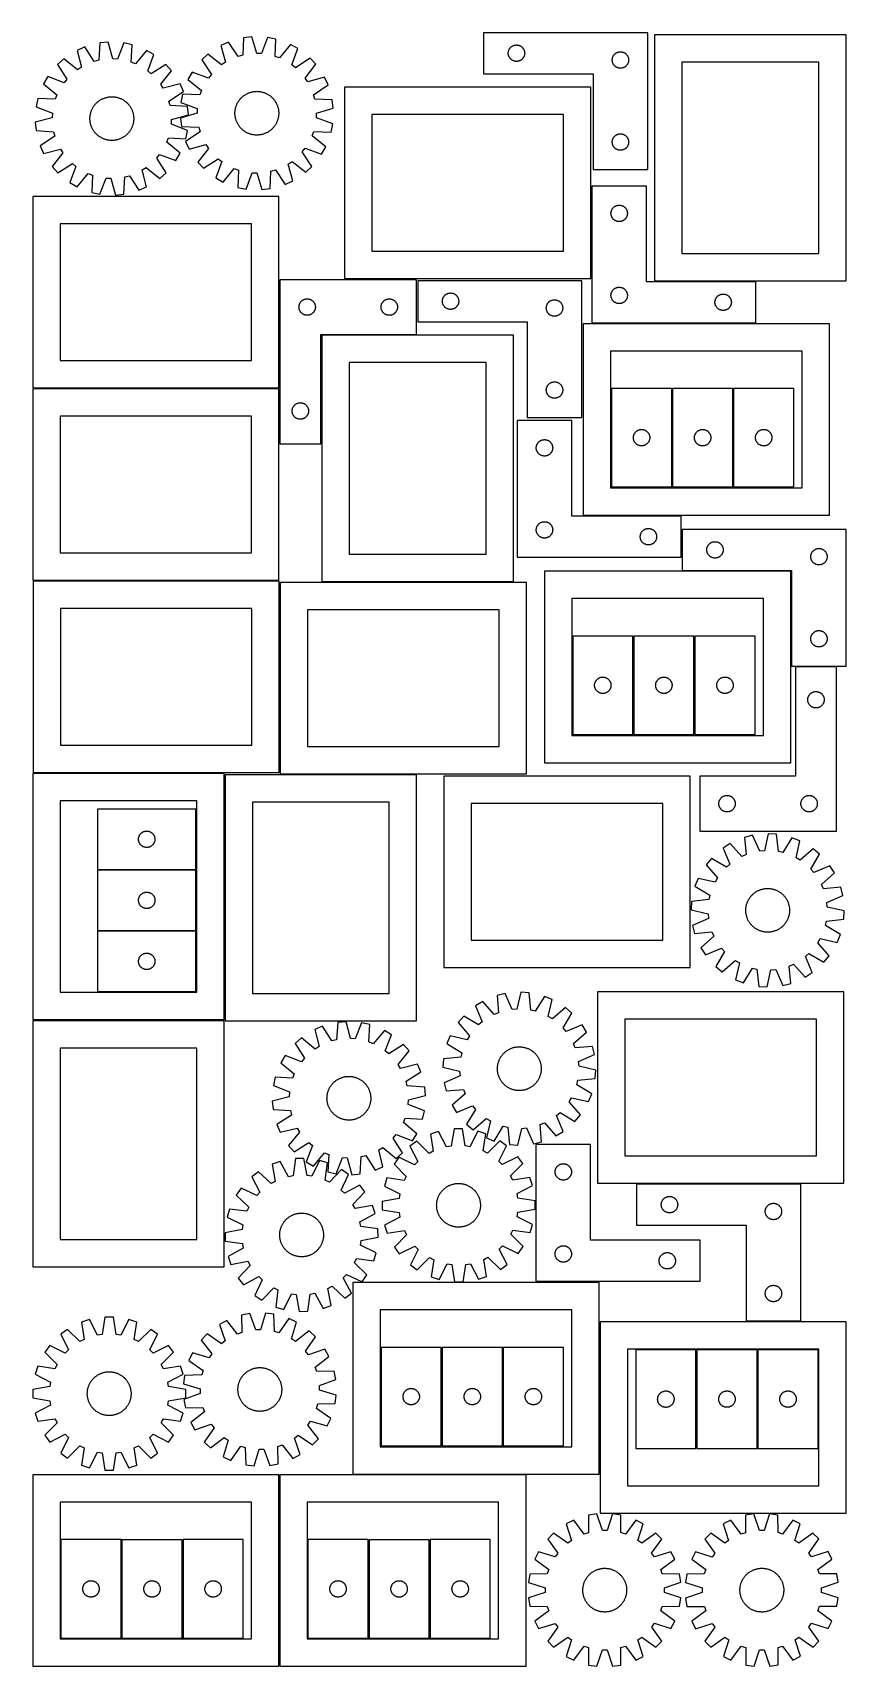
# Model space of a CAD drawing. Header units: millimetres. Extents: x 7 to 1493, y 7 to 2993.
import ezdxf

# ---------------------------------------------------------------- set-up
doc = ezdxf.new("R2010")
doc.units = ezdxf.units.MM
doc.layers.add('CUT', color=7, linetype='CONTINUOUS', true_color=0x000000)

msp = doc.modelspace()

# ---------------------------------------------------------------- linework, layer by layer
at = {"layer": 'CUT'}
for p, q in [((1130.644863, 2993.359411), (830.644863, 2993.359411)), ((830.644863, 2993.359411), (830.644863, 2918.359411)), ((1130.644863, 2743.359411), (1130.644863, 2993.359411)), ((1143.104121, 2989.535889), (1143.104121, 2539.535889)), ((1493.104121, 2989.535889), (1143.104121, 2989.535889)), ((1493.104121, 2539.535889), (1493.104121, 2989.535889)), ((101.604733, 2967.175196), (87.536616, 2960.944736)), ((87.536616, 2960.944736), (95.528086, 2930.202076)), ((118.999407, 2940.597008), (101.604733, 2967.175196)), ((129.185593, 2974.507452), (127.285928, 2942.799945)), ((144.490486, 2976.085684), (129.185593, 2974.507452)), ((152.820691, 2945.433076), (144.490486, 2976.085684)), ((172.987234, 2974.53612), (161.382387, 2944.967517)), ((188.030752, 2971.307636), (172.987234, 2974.53612)), ((186.481072, 2939.581098), (188.030752, 2971.307636)), ((214.653929, 2961.027933), (194.479862, 2936.492616)), ((227.963508, 2953.30876), (214.653929, 2961.027933)), ((364.444085, 2976.214039), (350.480279, 2969.753184)), ((350.480279, 2969.753184), (358.975985, 2939.146032)), ((382.273273, 2949.925356), (364.444085, 2976.214039)), ((391.9007, 2983.99865), (390.522466, 2952.264201)), ((407.177583, 2985.828234), (391.9007, 2983.99865)), ((416.010499, 2955.31669), (407.177583, 2985.828234)), ((435.695952, 2984.747279), (424.57869, 2954.991922)), ((450.790504, 2981.766501), (435.695952, 2984.747279)), ((449.76252, 2950.018776), (450.790504, 2981.766501)), ((477.579051, 2971.92579), (457.810996, 2947.062188)), ((491.013712, 2964.426429), (477.579051, 2971.92579)), ((480.225455, 2934.550213), (491.013712, 2964.426429)), ((875.664751, 2956.631592), (875.724364, 2957.401726)), ((875.724364, 2957.401726), (875.823544, 2958.167769)), ((875.823544, 2958.167769), (875.962027, 2958.927692)), ((875.962027, 2958.927692), (876.139447, 2959.679477)), ((876.139447, 2959.679477), (876.355332, 2960.421133)), ((876.355332, 2960.421133), (876.60911, 2961.150692)), ((876.60911, 2961.150692), (876.900109, 2961.866219)), ((876.900109, 2961.866219), (877.227556, 2962.565817)), ((877.227556, 2962.565817), (877.590584, 2963.247632)), ((877.590584, 2963.247632), (877.988229, 2963.909853)), ((877.988229, 2963.909853), (878.419437, 2964.550727)), ((878.419437, 2964.550727), (878.883065, 2965.168553)), ((878.883065, 2965.168553), (879.377884, 2965.761692)), ((879.377884, 2965.761692), (879.90258, 2966.328573)), ((879.90258, 2966.328573), (880.455762, 2966.867691)), ((880.455762, 2966.867691), (881.035965, 2967.377617)), ((881.035965, 2967.377617), (881.641648, 2967.856999)), ((881.641648, 2967.856999), (882.271207, 2968.304566)), ((882.271207, 2968.304566), (882.92297, 2968.71913)), ((882.92297, 2968.71913), (883.595211, 2969.099593)), ((883.595211, 2969.099593), (884.286147, 2969.444945)), ((884.286147, 2969.444945), (884.993944, 2969.75427)), ((884.993944, 2969.75427), (885.716727, 2970.026749)), ((885.716727, 2970.026749), (886.452578, 2970.261659)), ((886.452578, 2970.261659), (887.199546, 2970.458376)), ((887.199546, 2970.458376), (887.955651, 2970.61638)), ((887.955651, 2970.61638), (888.718887, 2970.735251)), ((888.718887, 2970.735251), (889.487231, 2970.814673)), ((889.487231, 2970.814673), (890.258644, 2970.854438)), ((890.258644, 2970.854438), (891.031081, 2970.854438)), ((891.031081, 2970.854438), (891.802494, 2970.814673)), ((891.802494, 2970.814673), (892.570838, 2970.735251)), ((892.570838, 2970.735251), (893.334074, 2970.61638)), ((893.334074, 2970.61638), (894.090179, 2970.458376)), ((894.090179, 2970.458376), (894.837147, 2970.261659)), ((894.837147, 2970.261659), (895.572998, 2970.026749)), ((895.572998, 2970.026749), (896.295781, 2969.75427)), ((896.295781, 2969.75427), (897.003578, 2969.444945)), ((897.003578, 2969.444945), (897.694514, 2969.099593)), ((897.694514, 2969.099593), (898.366755, 2968.71913)), ((898.366755, 2968.71913), (899.018518, 2968.304566)), ((899.018518, 2968.304566), (899.648077, 2967.856999)), ((899.648077, 2967.856999), (900.25376, 2967.377617)), ((900.25376, 2967.377617), (900.833963, 2966.867691)), ((900.833963, 2966.867691), (901.387145, 2966.328573)), ((901.387145, 2966.328573), (901.911841, 2965.761692)), ((901.911841, 2965.761692), (902.40666, 2965.168553)), ((902.40666, 2965.168553), (902.870288, 2964.550727)), ((902.870288, 2964.550727), (903.301496, 2963.909853)), ((903.301496, 2963.909853), (903.699141, 2963.247632)), ((903.699141, 2963.247632), (904.062169, 2962.565817)), ((904.062169, 2962.565817), (904.389616, 2961.866219)), ((904.389616, 2961.866219), (904.680615, 2961.150692)), ((904.680615, 2961.150692), (904.934393, 2960.421133)), ((904.934393, 2960.421133), (905.150278, 2959.679477)), ((905.150278, 2959.679477), (905.327698, 2958.927692)), ((905.327698, 2958.927692), (905.466181, 2958.167769)), ((905.466181, 2958.167769), (905.565361, 2957.401726)), ((905.565361, 2957.401726), (905.624974, 2956.631592)), ((1074.286147, 2956.944945), (1074.993944, 2957.25427)), ((1074.993944, 2957.25427), (1075.716727, 2957.526749)), ((1075.716727, 2957.526749), (1076.452578, 2957.761659)), ((1076.452578, 2957.761659), (1077.199546, 2957.958376)), ((1077.199546, 2957.958376), (1077.955651, 2958.11638)), ((1077.955651, 2958.11638), (1078.718887, 2958.235251)), ((1078.718887, 2958.235251), (1079.487231, 2958.314673)), ((1079.487231, 2958.314673), (1080.258644, 2958.354438)), ((1080.258644, 2958.354438), (1081.031081, 2958.354438)), ((1081.031081, 2958.354438), (1081.802494, 2958.314673)), ((1081.802494, 2958.314673), (1082.570838, 2958.235251)), ((1082.570838, 2958.235251), (1083.334074, 2958.11638)), ((1083.334074, 2958.11638), (1084.090179, 2957.958376)), ((1084.090179, 2957.958376), (1084.837147, 2957.761659)), ((1084.837147, 2957.761659), (1085.572998, 2957.526749)), ((1085.572998, 2957.526749), (1086.295781, 2957.25427)), ((1086.295781, 2957.25427), (1087.003578, 2956.944945)), ((63.571451, 2945.448392), (52.117195, 2935.175585)), ((52.117195, 2935.175585), (69.217539, 2908.407078)), ((88.327881, 2925.546283), (63.571451, 2945.448392)), ((95.528086, 2930.202076), (88.327881, 2925.546283)), ((127.285928, 2942.799945), (118.999407, 2940.597008)), ((161.382387, 2944.967517), (152.820691, 2945.433076)), ((194.479862, 2936.492616), (186.481072, 2939.581098)), ((216.685635, 2923.613906), (227.963508, 2953.30876)), ((250.107051, 2935.305167), (223.338544, 2918.204823)), ((260.379858, 2923.850911), (250.107051, 2935.305167)), ((326.773064, 2953.865018), (315.489209, 2943.405326)), ((315.489209, 2943.405326), (333.027235, 2916.921513)), ((351.853279, 2934.372518), (326.773064, 2953.865018)), ((358.975985, 2939.146032), (351.853279, 2934.372518)), ((390.522466, 2952.264201), (382.273273, 2949.925356)), ((424.57869, 2954.991922), (416.010499, 2955.31669)), ((457.810996, 2947.062188), (449.76252, 2950.018776)), ((486.966374, 2929.251214), (480.225455, 2934.550213)), ((513.450187, 2946.789241), (486.966374, 2929.251214)), ((504.417379, 2910.42517), (523.909879, 2935.505385)), ((523.909879, 2935.505385), (513.450187, 2946.789241)), ((875.644863, 2955.859411), (875.664751, 2956.631592)), ((875.664751, 2955.087229), (875.644863, 2955.859411)), ((875.724364, 2954.317096), (875.664751, 2955.087229)), ((875.823544, 2953.551052), (875.724364, 2954.317096)), ((875.962027, 2952.79113), (875.823544, 2953.551052)), ((876.139447, 2952.039344), (875.962027, 2952.79113)), ((876.355332, 2951.297688), (876.139447, 2952.039344)), ((876.60911, 2950.568129), (876.355332, 2951.297688)), ((876.900109, 2949.852602), (876.60911, 2950.568129)), ((877.227556, 2949.153004), (876.900109, 2949.852602)), ((877.590584, 2948.47119), (877.227556, 2949.153004)), ((877.988229, 2947.808968), (877.590584, 2948.47119)), ((878.419437, 2947.168094), (877.988229, 2947.808968)), ((878.883065, 2946.550268), (878.419437, 2947.168094)), ((879.377884, 2945.957129), (878.883065, 2946.550268)), ((879.90258, 2945.390248), (879.377884, 2945.957129)), ((880.455762, 2944.85113), (879.90258, 2945.390248)), ((881.035965, 2944.341204), (880.455762, 2944.85113)), ((881.641648, 2943.861822), (881.035965, 2944.341204)), ((882.271207, 2943.414255), (881.641648, 2943.861822)), ((882.92297, 2942.999691), (882.271207, 2943.414255)), ((883.595211, 2942.619229), (882.92297, 2942.999691)), ((884.286147, 2942.273877), (883.595211, 2942.619229)), ((884.993944, 2941.964551), (884.286147, 2942.273877)), ((885.716727, 2941.692072), (884.993944, 2941.964551)), ((886.452578, 2941.457162), (885.716727, 2941.692072)), ((887.199546, 2941.260445), (886.452578, 2941.457162)), ((887.955651, 2941.102441), (887.199546, 2941.260445)), ((888.718887, 2940.98357), (887.955651, 2941.102441)), ((889.487231, 2940.904148), (888.718887, 2940.98357)), ((890.258644, 2940.864384), (889.487231, 2940.904148)), ((891.031081, 2940.864384), (890.258644, 2940.864384)), ((891.802494, 2940.904148), (891.031081, 2940.864384)), ((892.570838, 2940.98357), (891.802494, 2940.904148)), ((893.334074, 2941.102441), (892.570838, 2940.98357)), ((894.090179, 2941.260445), (893.334074, 2941.102441)), ((894.837147, 2941.457162), (894.090179, 2941.260445)), ((895.572998, 2941.692072), (894.837147, 2941.457162)), ((896.295781, 2941.964551), (895.572998, 2941.692072)), ((897.003578, 2942.273877), (896.295781, 2941.964551)), ((897.694514, 2942.619229), (897.003578, 2942.273877)), ((898.366755, 2942.999691), (897.694514, 2942.619229)), ((899.018518, 2943.414255), (898.366755, 2942.999691)), ((899.648077, 2943.861822), (899.018518, 2943.414255)), ((900.25376, 2944.341204), (899.648077, 2943.861822)), ((900.833963, 2944.85113), (900.25376, 2944.341204)), ((901.387145, 2945.390248), (900.833963, 2944.85113)), ((901.911841, 2945.957129), (901.387145, 2945.390248)), ((902.40666, 2946.550268), (901.911841, 2945.957129)), ((902.870288, 2947.168094), (902.40666, 2946.550268)), ((903.301496, 2947.808968), (902.870288, 2947.168094)), ((903.699141, 2948.47119), (903.301496, 2947.808968)), ((904.062169, 2949.153004), (903.699141, 2948.47119)), ((904.389616, 2949.852602), (904.062169, 2949.153004)), ((904.680615, 2950.568129), (904.389616, 2949.852602)), ((904.934393, 2951.297688), (904.680615, 2950.568129)), ((905.150278, 2952.039344), (904.934393, 2951.297688)), ((905.327698, 2952.79113), (905.150278, 2952.039344)), ((905.466181, 2953.551052), (905.327698, 2952.79113)), ((905.565361, 2954.317096), (905.466181, 2953.551052)), ((905.624974, 2955.087229), (905.565361, 2954.317096)), ((905.624974, 2956.631592), (905.644863, 2955.859411)), ((905.644863, 2955.859411), (905.624974, 2955.087229)), ((1065.644863, 2943.359411), (1065.664751, 2944.131592)), ((1065.664751, 2942.587229), (1065.644863, 2943.359411)), ((1065.664751, 2944.131592), (1065.724364, 2944.901726)), ((1065.724364, 2941.817096), (1065.664751, 2942.587229)), ((1065.724364, 2944.901726), (1065.823544, 2945.667769)), ((1065.823544, 2941.051052), (1065.724364, 2941.817096)), ((1065.823544, 2945.667769), (1065.962027, 2946.427692)), ((1065.962027, 2940.29113), (1065.823544, 2941.051052)), ((1065.962027, 2946.427692), (1066.139447, 2947.179477)), ((1066.139447, 2939.539344), (1065.962027, 2940.29113)), ((1066.139447, 2947.179477), (1066.355332, 2947.921133)), ((1066.355332, 2938.797688), (1066.139447, 2939.539344)), ((1066.355332, 2947.921133), (1066.60911, 2948.650692)), ((1066.60911, 2938.068129), (1066.355332, 2938.797688)), ((1066.60911, 2948.650692), (1066.900109, 2949.366219)), ((1066.900109, 2937.352602), (1066.60911, 2938.068129)), ((1066.900109, 2949.366219), (1067.227556, 2950.065817)), ((1067.227556, 2936.653004), (1066.900109, 2937.352602)), ((1067.227556, 2950.065817), (1067.590584, 2950.747632)), ((1067.590584, 2935.97119), (1067.227556, 2936.653004)), ((1067.590584, 2950.747632), (1067.988229, 2951.409853)), ((1067.988229, 2935.308968), (1067.590584, 2935.97119)), ((1067.988229, 2951.409853), (1068.419437, 2952.050727)), ((1068.419437, 2934.668094), (1067.988229, 2935.308968)), ((1068.419437, 2952.050727), (1068.883065, 2952.668553)), ((1068.883065, 2934.050268), (1068.419437, 2934.668094)), ((1068.883065, 2952.668553), (1069.377884, 2953.261692)), ((1069.377884, 2933.457129), (1068.883065, 2934.050268)), ((1069.377884, 2953.261692), (1069.90258, 2953.828573)), ((1069.90258, 2932.890248), (1069.377884, 2933.457129)), ((1069.90258, 2953.828573), (1070.455762, 2954.367691)), ((1070.455762, 2932.35113), (1069.90258, 2932.890248)), ((1070.455762, 2954.367691), (1071.035965, 2954.877617)), ((1071.035965, 2931.841204), (1070.455762, 2932.35113)), ((1071.035965, 2954.877617), (1071.641648, 2955.356999)), ((1071.641648, 2931.361822), (1071.035965, 2931.841204)), ((1071.641648, 2955.356999), (1072.271207, 2955.804566)), ((1072.271207, 2930.914255), (1071.641648, 2931.361822)), ((1072.271207, 2955.804566), (1072.92297, 2956.21913)), ((1072.92297, 2930.499691), (1072.271207, 2930.914255)), ((1072.92297, 2956.21913), (1073.595211, 2956.599593)), ((1073.595211, 2930.119229), (1072.92297, 2930.499691)), ((1073.595211, 2956.599593), (1074.286147, 2956.944945)), ((1074.286147, 2929.773877), (1073.595211, 2930.119229)), ((1074.993944, 2929.464551), (1074.286147, 2929.773877)), ((1075.716727, 2929.192072), (1074.993944, 2929.464551)), ((1076.452578, 2928.957162), (1075.716727, 2929.192072)), ((1077.199546, 2928.760445), (1076.452578, 2928.957162)), ((1077.955651, 2928.602441), (1077.199546, 2928.760445)), ((1078.718887, 2928.48357), (1077.955651, 2928.602441)), ((1079.487231, 2928.404148), (1078.718887, 2928.48357)), ((1080.258644, 2928.364384), (1079.487231, 2928.404148)), ((1081.031081, 2928.364384), (1080.258644, 2928.364384)), ((1081.802494, 2928.404148), (1081.031081, 2928.364384)), ((1082.570838, 2928.48357), (1081.802494, 2928.404148)), ((1083.334074, 2928.602441), (1082.570838, 2928.48357)), ((1084.090179, 2928.760445), (1083.334074, 2928.602441)), ((1084.837147, 2928.957162), (1084.090179, 2928.760445)), ((1085.572998, 2929.192072), (1084.837147, 2928.957162)), ((1086.295781, 2929.464551), (1085.572998, 2929.192072)), ((1087.003578, 2929.773877), (1086.295781, 2929.464551)), ((1087.003578, 2956.944945), (1087.694514, 2956.599593)), ((1087.694514, 2930.119229), (1087.003578, 2929.773877)), ((1087.694514, 2956.599593), (1088.366755, 2956.21913)), ((1088.366755, 2930.499691), (1087.694514, 2930.119229)), ((1088.366755, 2956.21913), (1089.018518, 2955.804566)), ((1089.018518, 2930.914255), (1088.366755, 2930.499691)), ((1089.018518, 2955.804566), (1089.648077, 2955.356999)), ((1089.648077, 2931.361822), (1089.018518, 2930.914255)), ((1089.648077, 2955.356999), (1090.25376, 2954.877617)), ((1090.25376, 2931.841204), (1089.648077, 2931.361822)), ((1090.25376, 2954.877617), (1090.833963, 2954.367691)), ((1090.833963, 2932.35113), (1090.25376, 2931.841204)), ((1090.833963, 2954.367691), (1091.387145, 2953.828573)), ((1091.387145, 2932.890248), (1090.833963, 2932.35113)), ((1091.387145, 2953.828573), (1091.911841, 2953.261692)), ((1091.911841, 2933.457129), (1091.387145, 2932.890248)), ((1091.911841, 2953.261692), (1092.40666, 2952.668553)), ((1092.40666, 2934.050268), (1091.911841, 2933.457129)), ((1092.40666, 2952.668553), (1092.870288, 2952.050727)), ((1092.870288, 2934.668094), (1092.40666, 2934.050268)), ((1092.870288, 2952.050727), (1093.301496, 2951.409853)), ((1093.301496, 2935.308968), (1092.870288, 2934.668094)), ((1093.301496, 2951.409853), (1093.699141, 2950.747632)), ((1093.699141, 2935.97119), (1093.301496, 2935.308968)), ((1093.699141, 2950.747632), (1094.062169, 2950.065817)), ((1094.062169, 2936.653004), (1093.699141, 2935.97119)), ((1094.062169, 2950.065817), (1094.389616, 2949.366219)), ((1094.389616, 2937.352602), (1094.062169, 2936.653004)), ((1094.389616, 2949.366219), (1094.680615, 2948.650692)), ((1094.680615, 2938.068129), (1094.389616, 2937.352602)), ((1094.680615, 2948.650692), (1094.934393, 2947.921133)), ((1094.934393, 2938.797688), (1094.680615, 2938.068129)), ((1094.934393, 2947.921133), (1095.150278, 2947.179477)), ((1095.150278, 2939.539344), (1094.934393, 2938.797688)), ((1095.150278, 2947.179477), (1095.327698, 2946.427692)), ((1095.327698, 2940.29113), (1095.150278, 2939.539344)), ((1095.327698, 2946.427692), (1095.466181, 2945.667769)), ((1095.466181, 2941.051052), (1095.327698, 2940.29113)), ((1095.466181, 2945.667769), (1095.565361, 2944.901726)), ((1095.565361, 2941.817096), (1095.466181, 2941.051052)), ((1095.565361, 2944.901726), (1095.624974, 2944.131592)), ((1095.624974, 2942.587229), (1095.565361, 2941.817096)), ((1095.624974, 2944.131592), (1095.644863, 2943.359411)), ((1095.644863, 2943.359411), (1095.624974, 2942.587229)), ((1193.104121, 2939.535889), (1193.104121, 2589.535889)), ((1443.104121, 2939.535889), (1193.104121, 2939.535889)), ((1443.104121, 2589.535889), (1443.104121, 2939.535889)), ((34.113602, 2913.032043), (26.394429, 2899.722463)), ((26.394429, 2899.722463), (50.929746, 2879.548397)), ((63.808456, 2901.754169), (34.113602, 2913.032043)), ((69.217539, 2908.407078), (63.808456, 2901.754169)), ((223.338544, 2918.204823), (216.685635, 2923.613906)), ((240.477748, 2899.094481), (260.379858, 2923.850911)), ((245.133542, 2891.894276), (240.477748, 2899.094481)), ((275.876202, 2899.885746), (245.133542, 2891.894276)), ((282.106662, 2885.817629), (275.876202, 2899.885746)), ((297.852021, 2920.968851), (290.352659, 2907.53419)), ((290.352659, 2907.53419), (315.216262, 2887.766135)), ((327.728237, 2910.180594), (297.852021, 2920.968851)), ((333.027235, 2916.921513), (327.728237, 2910.180594)), ((509.190893, 2903.302465), (504.417379, 2910.42517)), ((539.798045, 2911.798171), (509.190893, 2903.302465)), ((519.970217, 2880.005176), (546.2589, 2897.834364)), ((546.2589, 2897.834364), (539.798045, 2911.798171)), ((830.644863, 2918.359411), (1030.644863, 2918.359411)), ((1030.644863, 2918.359411), (1030.644863, 2743.359411)), ((16.114726, 2873.099287), (12.886242, 2858.055768)), ((47.841265, 2871.549606), (16.114726, 2873.099287)), ((50.929746, 2879.548397), (47.841265, 2871.549606)), ((125.179091, 2866.644678), (126.146782, 2867.446289)), ((126.146782, 2867.446289), (127.139175, 2868.217109)), ((127.139175, 2868.217109), (128.15529, 2868.956377)), ((128.15529, 2868.956377), (129.194125, 2869.663362)), ((129.194125, 2869.663362), (130.254654, 2870.337369)), ((130.254654, 2870.337369), (131.335831, 2870.97773)), ((131.335831, 2870.97773), (132.436589, 2871.583816)), ((132.436589, 2871.583816), (133.555841, 2872.155026)), ((133.555841, 2872.155026), (134.692483, 2872.690798)), ((134.692483, 2872.690798), (135.845393, 2873.190603)), ((135.845393, 2873.190603), (137.013434, 2873.653948)), ((137.013434, 2873.653948), (138.195452, 2874.080374)), ((138.195452, 2874.080374), (139.390281, 2874.469463)), ((139.390281, 2874.469463), (140.596743, 2874.820829)), ((140.596743, 2874.820829), (141.813645, 2875.134125)), ((141.813645, 2875.134125), (143.039788, 2875.409043)), ((143.039788, 2875.409043), (144.273962, 2875.645312)), ((144.273962, 2875.645312), (145.514948, 2875.842697)), ((145.514948, 2875.842697), (146.761521, 2876.001005)), ((146.761521, 2876.001005), (148.012452, 2876.120079)), ((148.012452, 2876.120079), (149.266506, 2876.199801)), ((149.266506, 2876.199801), (150.522445, 2876.240094)), ((150.522445, 2876.240094), (151.77903, 2876.240916)), ((151.77903, 2876.240916), (153.035021, 2876.202268)), ((153.035021, 2876.202268), (154.289178, 2876.124187)), ((154.289178, 2876.124187), (155.540264, 2876.006751)), ((155.540264, 2876.006751), (156.787044, 2875.850075)), ((156.787044, 2875.850075), (158.028287, 2875.654314)), ((158.028287, 2875.654314), (159.262768, 2875.419661)), ((159.262768, 2875.419661), (160.48927, 2875.146348)), ((160.48927, 2875.146348), (161.706582, 2874.834645)), ((161.706582, 2874.834645), (162.913502, 2874.484858)), ((162.913502, 2874.484858), (164.10884, 2874.097334)), ((164.10884, 2874.097334), (165.291415, 2873.672455)), ((165.291415, 2873.672455), (166.460061, 2873.21064)), ((166.460061, 2873.21064), (167.613625, 2872.712345)), ((167.613625, 2872.712345), (168.750967, 2872.178061)), ((168.750967, 2872.178061), (169.870966, 2871.608316)), ((169.870966, 2871.608316), (170.972516, 2871.003672)), ((170.972516, 2871.003672), (172.05453, 2870.364726)), ((172.05453, 2870.364726), (173.115941, 2869.692109)), ((173.115941, 2869.692109), (174.1557, 2868.986483)), ((174.1557, 2868.986483), (175.172782, 2868.248546)), ((175.172782, 2868.248546), (176.166184, 2867.479026)), ((176.166184, 2867.479026), (177.134923, 2866.678683)), ((255.528474, 2868.422955), (282.106662, 2885.817629)), ((257.731411, 2860.136434), (255.528474, 2868.422955)), ((280.511949, 2880.745643), (277.531171, 2865.651091)), ((312.259673, 2879.717659), (280.511949, 2880.745643)), ((315.216262, 2887.766135), (312.259673, 2879.717659)), ((381.703822, 2866.430773), (382.358903, 2867.503096)), ((382.358903, 2867.503096), (383.047342, 2868.554313)), ((383.047342, 2868.554313), (383.768462, 2869.583388)), ((383.768462, 2869.583388), (384.521549, 2870.589303)), ((384.521549, 2870.589303), (385.305862, 2871.571067)), ((385.305862, 2871.571067), (386.120625, 2872.527711)), ((386.120625, 2872.527711), (386.965036, 2873.45829)), ((386.965036, 2873.45829), (387.83826, 2874.361887)), ((387.83826, 2874.361887), (388.739435, 2875.237609)), ((388.739435, 2875.237609), (389.667673, 2876.084592)), ((389.667673, 2876.084592), (390.622058, 2876.902001)), ((390.622058, 2876.902001), (391.601647, 2877.689029)), ((391.601647, 2877.689029), (392.605473, 2878.444898)), ((392.605473, 2878.444898), (393.632547, 2879.168864)), ((393.632547, 2879.168864), (394.681855, 2879.860211)), ((394.681855, 2879.860211), (395.75236, 2880.518257)), ((395.75236, 2880.518257), (396.843007, 2881.142354)), ((396.843007, 2881.142354), (397.952719, 2881.731884)), ((397.952719, 2881.731884), (399.080401, 2882.286267)), ((399.080401, 2882.286267), (400.22494, 2882.804955)), ((400.22494, 2882.804955), (401.385207, 2883.287435)), ((401.385207, 2883.287435), (402.560056, 2883.733233)), ((402.560056, 2883.733233), (403.748329, 2884.141909)), ((403.748329, 2884.141909), (404.948851, 2884.513057)), ((404.948851, 2884.513057), (406.16044, 2884.846314)), ((406.16044, 2884.846314), (407.381899, 2885.141349)), ((407.381899, 2885.141349), (408.612022, 2885.397872)), ((408.612022, 2885.397872), (409.849596, 2885.615628)), ((409.849596, 2885.615628), (411.093399, 2885.794405)), ((411.093399, 2885.794405), (412.342203, 2885.934024)), ((412.342203, 2885.934024), (413.594777, 2886.034348)), ((413.594777, 2886.034348), (414.849885, 2886.095279)), ((414.849885, 2886.095279), (416.106287, 2886.116756)), ((416.106287, 2886.116756), (417.362743, 2886.098757)), ((417.362743, 2886.098757), (418.618014, 2886.041302)), ((418.618014, 2886.041302), (419.870861, 2885.944445)), ((419.870861, 2885.944445), (421.120048, 2885.808284)), ((421.120048, 2885.808284), (422.364341, 2885.632952)), ((422.364341, 2885.632952), (423.602513, 2885.418622)), ((423.602513, 2885.418622), (424.833341, 2885.165506)), ((424.833341, 2885.165506), (426.055612, 2884.873853)), ((426.055612, 2884.873853), (427.268119, 2884.543952)), ((427.268119, 2884.543952), (428.469664, 2884.176128)), ((428.469664, 2884.176128), (429.659064, 2883.770744)), ((429.659064, 2883.770744), (430.835143, 2883.328201)), ((430.835143, 2883.328201), (431.996741, 2882.848934)), ((431.996741, 2882.848934), (433.142712, 2882.333416)), ((433.142712, 2882.333416), (434.271924, 2881.782158)), ((434.271924, 2881.782158), (435.383264, 2881.195702)), ((435.383264, 2881.195702), (436.475634, 2880.574627)), ((436.475634, 2880.574627), (437.547957, 2879.919547)), ((437.547957, 2879.919547), (438.599174, 2879.231107)), ((438.599174, 2879.231107), (439.628249, 2878.509988)), ((439.628249, 2878.509988), (440.634164, 2877.7569)), ((440.634164, 2877.7569), (441.615928, 2876.972588)), ((441.615928, 2876.972588), (442.572572, 2876.157824)), ((442.572572, 2876.157824), (443.503151, 2875.313414)), ((443.503151, 2875.313414), (444.406748, 2874.44019)), ((444.406748, 2874.44019), (445.28247, 2873.539014)), ((445.28247, 2873.539014), (446.129453, 2872.610776)), ((446.129453, 2872.610776), (446.946862, 2871.656392)), ((446.946862, 2871.656392), (447.73389, 2870.676803)), ((447.73389, 2870.676803), (448.489759, 2869.672976)), ((448.489759, 2869.672976), (449.213725, 2868.645902)), ((449.213725, 2868.645902), (449.905072, 2867.596595)), ((449.905072, 2867.596595), (450.563118, 2866.526089)), ((522.309062, 2871.755984), (519.970217, 2880.005176)), ((554.043511, 2870.37775), (522.309062, 2871.755984)), ((555.873095, 2855.100867), (554.043511, 2870.37775)), ((1026.300462, 2893.681409), (576.300462, 2893.681409)), ((576.300462, 2893.681409), (576.300462, 2543.681409)), ((1026.300462, 2543.681409), (1026.300462, 2893.681409)), ((41.989286, 2837.889226), (11.336678, 2829.55902)), ((12.886242, 2858.055768), (42.454845, 2846.450921)), ((42.454845, 2846.450921), (41.989286, 2837.889226)), ((111.181446, 2836.847564), (111.220094, 2838.103555)), ((111.220094, 2838.103555), (111.298175, 2839.357713)), ((111.298175, 2839.357713), (111.415611, 2840.608798)), ((111.415611, 2840.608798), (111.572287, 2841.855578)), ((111.572287, 2841.855578), (111.768048, 2843.096821)), ((111.768048, 2843.096821), (112.002701, 2844.331303)), ((112.002701, 2844.331303), (112.276014, 2845.557805)), ((112.276014, 2845.557805), (112.587717, 2846.775116)), ((112.587717, 2846.775116), (112.937504, 2847.982036)), ((112.937504, 2847.982036), (113.325028, 2849.177374)), ((113.325028, 2849.177374), (113.749907, 2850.359949)), ((113.749907, 2850.359949), (114.211722, 2851.528595)), ((114.211722, 2851.528595), (114.710017, 2852.682159)), ((114.710017, 2852.682159), (115.244301, 2853.819501)), ((115.244301, 2853.819501), (115.814046, 2854.9395)), ((115.814046, 2854.9395), (116.41869, 2856.04105)), ((116.41869, 2856.04105), (117.057636, 2857.123065)), ((117.057636, 2857.123065), (117.730254, 2858.184475)), ((117.730254, 2858.184475), (118.435879, 2859.224235)), ((118.435879, 2859.224235), (119.173816, 2860.241317)), ((119.173816, 2860.241317), (119.943336, 2861.234718)), ((119.943336, 2861.234718), (120.74368, 2862.203458)), ((120.74368, 2862.203458), (121.574057, 2863.14658)), ((121.574057, 2863.14658), (122.43365, 2864.063154)), ((122.43365, 2864.063154), (123.321608, 2864.952275)), ((123.321608, 2864.952275), (124.237056, 2865.813067)), ((124.237056, 2865.813067), (125.179091, 2866.644678)), ((177.134923, 2866.678683), (178.078046, 2865.848305)), ((178.078046, 2865.848305), (178.99462, 2864.988713)), ((178.99462, 2864.988713), (179.883741, 2864.100754)), ((179.883741, 2864.100754), (180.744532, 2863.185306)), ((180.744532, 2863.185306), (181.576144, 2862.243272)), ((181.576144, 2862.243272), (182.377755, 2861.27558)), ((182.377755, 2861.27558), (183.148575, 2860.283187)), ((183.148575, 2860.283187), (183.887842, 2859.267072)), ((183.887842, 2859.267072), (184.594828, 2858.228237)), ((184.594828, 2858.228237), (185.268834, 2857.167708)), ((185.268834, 2857.167708), (185.909196, 2856.086531)), ((185.909196, 2856.086531), (186.515281, 2854.985773)), ((186.515281, 2854.985773), (187.086492, 2853.866521)), ((187.086492, 2853.866521), (187.622264, 2852.729879)), ((187.622264, 2852.729879), (188.122069, 2851.576969)), ((188.122069, 2851.576969), (188.585413, 2850.408928)), ((188.585413, 2850.408928), (189.01184, 2849.22691)), ((189.01184, 2849.22691), (189.400929, 2848.032081)), ((189.400929, 2848.032081), (189.752294, 2846.82562)), ((189.752294, 2846.82562), (190.065591, 2845.608717)), ((190.065591, 2845.608717), (190.340509, 2844.382574)), ((190.340509, 2844.382574), (190.576778, 2843.1484)), ((190.576778, 2843.1484), (190.774163, 2841.907415)), ((190.774163, 2841.907415), (190.932471, 2840.660841)), ((190.932471, 2840.660841), (191.051545, 2839.40991)), ((191.051545, 2839.40991), (191.131267, 2838.155856)), ((191.131267, 2838.155856), (191.171559, 2836.899917)), ((289.438918, 2858.236769), (257.731411, 2860.136434)), ((260.364541, 2834.601671), (291.01715, 2842.931876)), ((306.96176, 2845.965638), (276.450215, 2837.132722)), ((277.531171, 2865.651091), (307.286527, 2854.533829)), ((291.01715, 2842.931876), (289.438918, 2858.236769)), ((307.286527, 2854.533829), (306.96176, 2845.965638)), ((376.161694, 2846.061426), (376.179692, 2847.317882)), ((376.18317, 2844.805024), (376.161694, 2846.061426)), ((376.179692, 2847.317882), (376.237148, 2848.573153)), ((376.244101, 2843.549916), (376.18317, 2844.805024)), ((376.237148, 2848.573153), (376.334004, 2849.826)), ((376.344425, 2842.297342), (376.244101, 2843.549916)), ((376.334004, 2849.826), (376.470166, 2851.075187)), ((376.484045, 2841.048538), (376.344425, 2842.297342)), ((376.470166, 2851.075187), (376.645498, 2852.31948)), ((376.662821, 2839.804735), (376.484045, 2841.048538)), ((376.645498, 2852.31948), (376.859828, 2853.557652)), ((376.880578, 2838.567161), (376.662821, 2839.804735)), ((376.859828, 2853.557652), (377.112944, 2854.78848)), ((377.1371, 2837.337038), (376.880578, 2838.567161)), ((377.112944, 2854.78848), (377.404596, 2856.010751)), ((377.404596, 2856.010751), (377.734497, 2857.223258)), ((377.734497, 2857.223258), (378.102321, 2858.424803)), ((378.102321, 2858.424803), (378.507705, 2859.614203)), ((378.507705, 2859.614203), (378.950249, 2860.790282)), ((378.950249, 2860.790282), (379.429516, 2861.95188)), ((379.429516, 2861.95188), (379.945033, 2863.09785)), ((379.945033, 2863.09785), (380.496292, 2864.227063)), ((380.496292, 2864.227063), (381.082748, 2865.338403)), ((381.082748, 2865.338403), (381.703822, 2866.430773)), ((450.563118, 2866.526089), (451.187215, 2865.435443)), ((451.187215, 2865.435443), (451.776745, 2864.325731)), ((451.776745, 2864.325731), (452.331128, 2863.198049)), ((452.331128, 2863.198049), (452.849816, 2862.053509)), ((452.849816, 2862.053509), (453.332296, 2860.893243)), ((453.332296, 2860.893243), (453.778094, 2859.718393)), ((453.778094, 2859.718393), (454.18677, 2858.530121)), ((454.18677, 2858.530121), (454.557919, 2857.329598)), ((454.557919, 2857.329598), (454.891175, 2856.118009)), ((454.891175, 2856.118009), (455.18621, 2854.896551)), ((455.18621, 2854.896551), (455.442733, 2853.666428)), ((455.463483, 2838.675937), (455.210367, 2837.445108)), ((455.442733, 2853.666428), (455.660489, 2852.428854)), ((455.677813, 2839.914109), (455.463483, 2838.675937)), ((455.660489, 2852.428854), (455.839266, 2851.185051)), ((455.853145, 2841.158402), (455.677813, 2839.914109)), ((455.839266, 2851.185051), (455.978885, 2849.936246)), ((455.989306, 2842.407588), (455.853145, 2841.158402)), ((455.978885, 2849.936246), (456.07921, 2848.683672)), ((456.086163, 2843.660435), (455.989306, 2842.407588)), ((456.07921, 2848.683672), (456.14014, 2847.428565)), ((456.143619, 2844.915706), (456.086163, 2843.660435)), ((456.14014, 2847.428565), (456.161617, 2846.172163)), ((456.161617, 2846.172163), (456.143619, 2844.915706)), ((525.036783, 2837.69976), (525.361551, 2846.267951)), ((554.79214, 2826.582498), (525.036783, 2837.69976)), ((525.361551, 2846.267951), (555.873095, 2855.100867)), ((976.300462, 2843.681409), (626.300462, 2843.681409)), ((626.300462, 2843.681409), (626.300462, 2593.681409)), ((976.300462, 2593.681409), (976.300462, 2843.681409)), ((11.336678, 2829.55902), (12.91491, 2814.254128)), ((12.91491, 2814.254128), (44.622417, 2812.354463)), ((44.622417, 2812.354463), (46.825354, 2804.067941)), ((111.182268, 2835.590979), (111.181446, 2836.847564)), ((111.222561, 2834.33504), (111.182268, 2835.590979)), ((111.302283, 2833.080986), (111.222561, 2834.33504)), ((111.421357, 2831.830055), (111.302283, 2833.080986)), ((111.579665, 2830.583482), (111.421357, 2831.830055)), ((111.77705, 2829.342496), (111.579665, 2830.583482)), ((112.013319, 2828.108323), (111.77705, 2829.342496)), ((112.288237, 2826.882179), (112.013319, 2828.108323)), ((112.601534, 2825.665277), (112.288237, 2826.882179)), ((112.952899, 2824.458816), (112.601534, 2825.665277)), ((113.341988, 2823.263986), (112.952899, 2824.458816)), ((113.768415, 2822.081968), (113.341988, 2823.263986)), ((114.231759, 2820.913927), (113.768415, 2822.081968)), ((114.731564, 2819.761017), (114.231759, 2820.913927)), ((115.267336, 2818.624375), (114.731564, 2819.761017)), ((115.838546, 2817.505123), (115.267336, 2818.624375)), ((116.444632, 2816.404365), (115.838546, 2817.505123)), ((117.084993, 2815.323188), (116.444632, 2816.404365)), ((117.759, 2814.262659), (117.084993, 2815.323188)), ((118.465986, 2813.223824), (117.759, 2814.262659)), ((119.205253, 2812.207709), (118.465986, 2813.223824)), ((119.976073, 2811.215316), (119.205253, 2812.207709)), ((120.777684, 2810.247625), (119.976073, 2811.215316)), ((121.609296, 2809.30559), (120.777684, 2810.247625)), ((122.470087, 2808.390142), (121.609296, 2809.30559)), ((123.359208, 2807.502184), (122.470087, 2808.390142)), ((179.920178, 2808.427742), (179.03222, 2807.538621)), ((180.779771, 2809.344317), (179.920178, 2808.427742)), ((181.610148, 2810.287439), (180.779771, 2809.344317)), ((182.410492, 2811.256179), (181.610148, 2810.287439)), ((183.180012, 2812.24958), (182.410492, 2811.256179)), ((183.917949, 2813.266662), (183.180012, 2812.24958)), ((184.623574, 2814.306421), (183.917949, 2813.266662)), ((185.296192, 2815.367832), (184.623574, 2814.306421)), ((185.935138, 2816.449846), (185.296192, 2815.367832)), ((186.539782, 2817.551396), (185.935138, 2816.449846)), ((187.109527, 2818.671395), (186.539782, 2817.551396)), ((187.64381, 2819.808737), (187.109527, 2818.671395)), ((188.142106, 2820.962301), (187.64381, 2819.808737)), ((188.603921, 2822.130947), (188.142106, 2820.962301)), ((189.0288, 2823.313522), (188.603921, 2822.130947)), ((189.416324, 2824.50886), (189.0288, 2823.313522)), ((189.76611, 2825.71578), (189.416324, 2824.50886)), ((190.077814, 2826.933092), (189.76611, 2825.71578)), ((190.351127, 2828.159594), (190.077814, 2826.933092)), ((190.58578, 2829.394075), (190.351127, 2828.159594)), ((190.781541, 2830.635318), (190.58578, 2829.394075)), ((190.938216, 2831.882098), (190.781541, 2830.635318)), ((191.055653, 2833.133184), (190.938216, 2831.882098)), ((191.133734, 2834.387341), (191.055653, 2833.133184)), ((191.172382, 2835.643332), (191.133734, 2834.387341)), ((191.171559, 2836.899917), (191.172382, 2835.643332)), ((259.898983, 2826.039975), (260.364541, 2834.601671)), ((289.467586, 2814.435128), (259.898983, 2826.039975)), ((276.450215, 2837.132722), (278.2798, 2821.855838)), ((278.2798, 2821.855838), (310.014248, 2820.477605)), ((312.353093, 2812.228412), (286.064411, 2794.399224)), ((286.239102, 2799.39161), (289.467586, 2814.435128)), ((310.014248, 2820.477605), (312.353093, 2812.228412)), ((377.432136, 2836.115579), (377.1371, 2837.337038)), ((377.765392, 2834.90399), (377.432136, 2836.115579)), ((378.136541, 2833.703468), (377.765392, 2834.90399)), ((378.545216, 2832.515195), (378.136541, 2833.703468)), ((378.991014, 2831.340346), (378.545216, 2832.515195)), ((379.473495, 2830.180079), (378.991014, 2831.340346)), ((379.992183, 2829.03554), (379.473495, 2830.180079)), ((380.546565, 2827.907858), (379.992183, 2829.03554)), ((381.136096, 2826.798146), (380.546565, 2827.907858)), ((381.760192, 2825.707499), (381.136096, 2826.798146)), ((382.418239, 2824.636994), (381.760192, 2825.707499)), ((383.109586, 2823.587686), (382.418239, 2824.636994)), ((383.833551, 2822.560612), (383.109586, 2823.587686)), ((384.589421, 2821.556786), (383.833551, 2822.560612)), ((385.376448, 2820.577197), (384.589421, 2821.556786)), ((386.193857, 2819.622812), (385.376448, 2820.577197)), ((387.040841, 2818.694574), (386.193857, 2819.622812)), ((387.916563, 2817.793398), (387.040841, 2818.694574)), ((388.820159, 2816.920175), (387.916563, 2817.793398)), ((389.750739, 2816.075764), (388.820159, 2816.920175)), ((390.707382, 2815.261001), (389.750739, 2816.075764)), ((391.689146, 2814.476688), (390.707382, 2815.261001)), ((392.695062, 2813.723601), (391.689146, 2814.476688)), ((393.724136, 2813.002481), (392.695062, 2813.723601)), ((394.775353, 2812.314042), (393.724136, 2813.002481)), ((395.847676, 2811.658961), (394.775353, 2812.314042)), ((396.940047, 2811.037887), (395.847676, 2811.658961)), ((398.051387, 2810.451431), (396.940047, 2811.037887)), ((399.180599, 2809.900172), (398.051387, 2810.451431)), ((400.32657, 2809.384655), (399.180599, 2809.900172)), ((401.488168, 2808.905388), (400.32657, 2809.384655)), ((402.664247, 2808.462844), (401.488168, 2808.905388)), ((403.853646, 2808.05746), (402.664247, 2808.462844)), ((405.055192, 2807.689636), (403.853646, 2808.05746)), ((406.267698, 2807.359735), (405.055192, 2807.689636)), ((427.374459, 2807.720531), (426.16287, 2807.387275)), ((428.574982, 2808.09168), (427.374459, 2807.720531)), ((429.763254, 2808.500355), (428.574982, 2808.09168)), ((430.938104, 2808.946153), (429.763254, 2808.500355)), ((432.098371, 2809.428634), (430.938104, 2808.946153)), ((433.24291, 2809.947322), (432.098371, 2809.428634)), ((434.370592, 2810.501704), (433.24291, 2809.947322)), ((435.480304, 2811.091235), (434.370592, 2810.501704)), ((436.570951, 2811.715331), (435.480304, 2811.091235)), ((437.641456, 2812.373378), (436.570951, 2811.715331)), ((438.690763, 2813.064725), (437.641456, 2812.373378)), ((439.717837, 2813.78869), (438.690763, 2813.064725)), ((440.721664, 2814.54456), (439.717837, 2813.78869)), ((441.701253, 2815.331587), (440.721664, 2814.54456)), ((442.655637, 2816.148996), (441.701253, 2815.331587)), ((443.583875, 2816.99598), (442.655637, 2816.148996)), ((444.485051, 2817.871702), (443.583875, 2816.99598)), ((445.358275, 2818.775298), (444.485051, 2817.871702)), ((446.202685, 2819.705878), (445.358275, 2818.775298)), ((447.017449, 2820.662521), (446.202685, 2819.705878)), ((447.801761, 2821.644285), (447.017449, 2820.662521)), ((448.554849, 2822.650201), (447.801761, 2821.644285)), ((449.275968, 2823.679275), (448.554849, 2822.650201)), ((449.964408, 2824.730492), (449.275968, 2823.679275)), ((450.619488, 2825.802815), (449.964408, 2824.730492)), ((451.240563, 2826.895186), (450.619488, 2825.802815)), ((451.827019, 2828.006525), (451.240563, 2826.895186)), ((452.378278, 2829.135738), (451.827019, 2828.006525)), ((452.893795, 2830.281709), (452.378278, 2829.135738)), ((453.373062, 2831.443307), (452.893795, 2830.281709)), ((453.815605, 2832.619386), (453.373062, 2831.443307)), ((454.220989, 2833.808785), (453.815605, 2832.619386)), ((454.588813, 2835.010331), (454.220989, 2833.808785)), ((454.918714, 2836.222837), (454.588813, 2835.010331)), ((455.210367, 2837.445108), (454.918714, 2836.222837)), ((517.107049, 2804.467454), (520.063637, 2812.515929)), ((520.063637, 2812.515929), (551.811362, 2811.487945)), ((551.811362, 2811.487945), (554.79214, 2826.582498)), ((1075.716727, 2807.526749), (1076.452578, 2807.761659)), ((1076.452578, 2807.761659), (1077.199546, 2807.958376)), ((1077.199546, 2807.958376), (1077.955651, 2808.11638)), ((1077.955651, 2808.11638), (1078.718887, 2808.235251)), ((1078.718887, 2808.235251), (1079.487231, 2808.314673)), ((1079.487231, 2808.314673), (1080.258644, 2808.354438)), ((1080.258644, 2808.354438), (1081.031081, 2808.354438)), ((1081.031081, 2808.354438), (1081.802494, 2808.314673)), ((1081.802494, 2808.314673), (1082.570838, 2808.235251)), ((1082.570838, 2808.235251), (1083.334074, 2808.11638)), ((1083.334074, 2808.11638), (1084.090179, 2807.958376)), ((1084.090179, 2807.958376), (1084.837147, 2807.761659)), ((1084.837147, 2807.761659), (1085.572998, 2807.526749)), ((46.825354, 2804.067941), (20.247166, 2786.673268)), ((20.247166, 2786.673268), (26.477626, 2772.60515)), ((26.477626, 2772.60515), (57.220286, 2780.59662)), ((57.220286, 2780.59662), (61.87608, 2773.396415)), ((124.275782, 2806.642592), (123.359208, 2807.502184)), ((125.218905, 2805.812214), (124.275782, 2806.642592)), ((126.187644, 2805.01187), (125.218905, 2805.812214)), ((127.181045, 2804.24235), (126.187644, 2805.01187)), ((128.198128, 2803.504413), (127.181045, 2804.24235)), ((129.237887, 2802.798788), (128.198128, 2803.504413)), ((130.299298, 2802.12617), (129.237887, 2802.798788)), ((131.381312, 2801.487224), (130.299298, 2802.12617)), ((132.482862, 2800.88258), (131.381312, 2801.487224)), ((133.602861, 2800.312835), (132.482862, 2800.88258)), ((134.740203, 2799.778552), (133.602861, 2800.312835)), ((135.893767, 2799.280256), (134.740203, 2799.778552)), ((137.062413, 2798.818441), (135.893767, 2799.280256)), ((138.244988, 2798.393562), (137.062413, 2798.818441)), ((139.440326, 2798.006038), (138.244988, 2798.393562)), ((140.647246, 2797.656252), (139.440326, 2798.006038)), ((141.864558, 2797.344548), (140.647246, 2797.656252)), ((143.091059, 2797.071235), (141.864558, 2797.344548)), ((144.325541, 2796.836583), (143.091059, 2797.071235)), ((145.566784, 2796.640822), (144.325541, 2796.836583)), ((146.813564, 2796.484146), (145.566784, 2796.640822)), ((148.06465, 2796.366709), (146.813564, 2796.484146)), ((149.318807, 2796.288629), (148.06465, 2796.366709)), ((150.574798, 2796.24998), (149.318807, 2796.288629)), ((151.831383, 2796.250803), (150.574798, 2796.24998)), ((153.087322, 2796.291095), (151.831383, 2796.250803)), ((154.341376, 2796.370817), (153.087322, 2796.291095)), ((155.592307, 2796.489891), (154.341376, 2796.370817)), ((156.83888, 2796.648199), (155.592307, 2796.489891)), ((158.079866, 2796.845585), (156.83888, 2796.648199)), ((159.31404, 2797.081853), (158.079866, 2796.845585)), ((160.540183, 2797.356771), (159.31404, 2797.081853)), ((161.757085, 2797.670068), (160.540183, 2797.356771)), ((162.963547, 2798.021434), (161.757085, 2797.670068)), ((164.158376, 2798.410522), (162.963547, 2798.021434)), ((165.340394, 2798.836949), (164.158376, 2798.410522)), ((166.508435, 2799.300293), (165.340394, 2798.836949)), ((167.661345, 2799.800098), (166.508435, 2799.300293)), ((168.797987, 2800.33587), (167.661345, 2799.800098)), ((169.917239, 2800.907081), (168.797987, 2800.33587)), ((171.017997, 2801.513166), (169.917239, 2800.907081)), ((172.099174, 2802.153528), (171.017997, 2801.513166)), ((173.159703, 2802.827534), (172.099174, 2802.153528)), ((174.198538, 2803.53452), (173.159703, 2802.827534)), ((175.214653, 2804.273787), (174.198538, 2803.53452)), ((176.207046, 2805.044607), (175.214653, 2804.273787)), ((177.174737, 2805.846218), (176.207046, 2805.044607)), ((178.116772, 2806.67783), (177.174737, 2805.846218)), ((179.03222, 2807.538621), (178.116772, 2806.67783)), ((251.424082, 2792.9425), (254.512563, 2800.94129)), ((275.959399, 2772.768433), (251.424082, 2792.9425)), ((254.512563, 2800.94129), (286.239102, 2799.39161)), ((286.064411, 2794.399224), (292.525266, 2780.435418)), ((292.525266, 2780.435418), (323.132418, 2788.931123)), ((327.905932, 2781.808418), (308.413431, 2756.728203)), ((323.132418, 2788.931123), (327.905932, 2781.808418)), ((407.489969, 2807.068083), (406.267698, 2807.359735)), ((408.720798, 2806.814967), (407.489969, 2807.068083)), ((409.95897, 2806.600637), (408.720798, 2806.814967)), ((411.203263, 2806.425305), (409.95897, 2806.600637)), ((412.452449, 2806.289143), (411.203263, 2806.425305)), ((413.705296, 2806.192287), (412.452449, 2806.289143)), ((414.960567, 2806.134831), (413.705296, 2806.192287)), ((416.217024, 2806.116833), (414.960567, 2806.134831)), ((417.473426, 2806.138309), (416.217024, 2806.116833)), ((418.728533, 2806.19924), (417.473426, 2806.138309)), ((419.981107, 2806.299564), (418.728533, 2806.19924)), ((421.229912, 2806.439184), (419.981107, 2806.299564)), ((422.473715, 2806.61796), (421.229912, 2806.439184)), ((423.711289, 2806.835717), (422.473715, 2806.61796)), ((424.941412, 2807.092239), (423.711289, 2806.835717)), ((426.16287, 2807.387275), (424.941412, 2807.092239)), ((499.296075, 2775.312076), (504.595074, 2782.052994)), ((504.595074, 2782.052994), (534.47129, 2771.264737)), ((541.970651, 2784.699399), (517.107049, 2804.467454)), ((534.47129, 2771.264737), (541.970651, 2784.699399)), ((1065.644863, 2793.359411), (1065.664751, 2794.131592)), ((1065.664751, 2792.587229), (1065.644863, 2793.359411)), ((1065.664751, 2794.131592), (1065.724364, 2794.901726)), ((1065.724364, 2791.817096), (1065.664751, 2792.587229)), ((1065.724364, 2794.901726), (1065.823544, 2795.667769)), ((1065.823544, 2791.051052), (1065.724364, 2791.817096)), ((1065.823544, 2795.667769), (1065.962027, 2796.427692)), ((1065.962027, 2790.29113), (1065.823544, 2791.051052)), ((1065.962027, 2796.427692), (1066.139447, 2797.179477)), ((1066.139447, 2789.539344), (1065.962027, 2790.29113)), ((1066.139447, 2797.179477), (1066.355332, 2797.921133)), ((1066.355332, 2788.797688), (1066.139447, 2789.539344)), ((1066.355332, 2797.921133), (1066.60911, 2798.650692)), ((1066.60911, 2788.068129), (1066.355332, 2788.797688)), ((1066.60911, 2798.650692), (1066.900109, 2799.366219)), ((1066.900109, 2787.352602), (1066.60911, 2788.068129)), ((1066.900109, 2799.366219), (1067.227556, 2800.065817)), ((1067.227556, 2786.653004), (1066.900109, 2787.352602)), ((1067.227556, 2800.065817), (1067.590584, 2800.747632)), ((1067.590584, 2785.97119), (1067.227556, 2786.653004)), ((1067.590584, 2800.747632), (1067.988229, 2801.409853)), ((1067.988229, 2785.308968), (1067.590584, 2785.97119)), ((1067.988229, 2801.409853), (1068.419437, 2802.050727)), ((1068.419437, 2784.668094), (1067.988229, 2785.308968)), ((1068.419437, 2802.050727), (1068.883065, 2802.668553)), ((1068.883065, 2784.050268), (1068.419437, 2784.668094)), ((1068.883065, 2802.668553), (1069.377884, 2803.261692)), ((1069.377884, 2783.457129), (1068.883065, 2784.050268)), ((1069.377884, 2803.261692), (1069.90258, 2803.828573)), ((1069.90258, 2782.890248), (1069.377884, 2783.457129)), ((1069.90258, 2803.828573), (1070.455762, 2804.367691)), ((1070.455762, 2782.35113), (1069.90258, 2782.890248)), ((1070.455762, 2804.367691), (1071.035965, 2804.877617)), ((1071.035965, 2781.841204), (1070.455762, 2782.35113)), ((1071.035965, 2804.877617), (1071.641648, 2805.356999)), ((1071.641648, 2781.361822), (1071.035965, 2781.841204)), ((1071.641648, 2805.356999), (1072.271207, 2805.804566)), ((1072.271207, 2780.914255), (1071.641648, 2781.361822)), ((1072.271207, 2805.804566), (1072.92297, 2806.21913)), ((1072.92297, 2780.499691), (1072.271207, 2780.914255)), ((1072.92297, 2806.21913), (1073.595211, 2806.599593)), ((1073.595211, 2780.119229), (1072.92297, 2780.499691)), ((1073.595211, 2806.599593), (1074.286147, 2806.944945)), ((1074.286147, 2779.773877), (1073.595211, 2780.119229)), ((1074.286147, 2806.944945), (1074.993944, 2807.25427)), ((1074.993944, 2779.464551), (1074.286147, 2779.773877)), ((1074.993944, 2807.25427), (1075.716727, 2807.526749)), ((1075.716727, 2779.192072), (1074.993944, 2779.464551)), ((1076.452578, 2778.957162), (1075.716727, 2779.192072)), ((1077.199546, 2778.760445), (1076.452578, 2778.957162)), ((1077.955651, 2778.602441), (1077.199546, 2778.760445)), ((1078.718887, 2778.48357), (1077.955651, 2778.602441)), ((1079.487231, 2778.404148), (1078.718887, 2778.48357)), ((1080.258644, 2778.364384), (1079.487231, 2778.404148)), ((1081.031081, 2778.364384), (1080.258644, 2778.364384)), ((1081.802494, 2778.404148), (1081.031081, 2778.364384)), ((1082.570838, 2778.48357), (1081.802494, 2778.404148)), ((1083.334074, 2778.602441), (1082.570838, 2778.48357)), ((1084.090179, 2778.760445), (1083.334074, 2778.602441)), ((1084.837147, 2778.957162), (1084.090179, 2778.760445)), ((1085.572998, 2779.192072), (1084.837147, 2778.957162)), ((1085.572998, 2807.526749), (1086.295781, 2807.25427)), ((1086.295781, 2779.464551), (1085.572998, 2779.192072)), ((1086.295781, 2807.25427), (1087.003578, 2806.944945)), ((1087.003578, 2779.773877), (1086.295781, 2779.464551)), ((1087.003578, 2806.944945), (1087.694514, 2806.599593)), ((1087.694514, 2780.119229), (1087.003578, 2779.773877)), ((1087.694514, 2806.599593), (1088.366755, 2806.21913)), ((1088.366755, 2780.499691), (1087.694514, 2780.119229)), ((1088.366755, 2806.21913), (1089.018518, 2805.804566)), ((1089.018518, 2780.914255), (1088.366755, 2780.499691)), ((1089.018518, 2805.804566), (1089.648077, 2805.356999)), ((1089.648077, 2781.361822), (1089.018518, 2780.914255)), ((1089.648077, 2805.356999), (1090.25376, 2804.877617)), ((1090.25376, 2781.841204), (1089.648077, 2781.361822)), ((1090.25376, 2804.877617), (1090.833963, 2804.367691)), ((1090.833963, 2782.35113), (1090.25376, 2781.841204)), ((1090.833963, 2804.367691), (1091.387145, 2803.828573)), ((1091.387145, 2782.890248), (1090.833963, 2782.35113)), ((1091.387145, 2803.828573), (1091.911841, 2803.261692)), ((1091.911841, 2783.457129), (1091.387145, 2782.890248)), ((1091.911841, 2803.261692), (1092.40666, 2802.668553)), ((1092.40666, 2784.050268), (1091.911841, 2783.457129)), ((1092.40666, 2802.668553), (1092.870288, 2802.050727)), ((1092.870288, 2784.668094), (1092.40666, 2784.050268)), ((1092.870288, 2802.050727), (1093.301496, 2801.409853)), ((1093.301496, 2785.308968), (1092.870288, 2784.668094)), ((1093.301496, 2801.409853), (1093.699141, 2800.747632)), ((1093.699141, 2785.97119), (1093.301496, 2785.308968)), ((1093.699141, 2800.747632), (1094.062169, 2800.065817)), ((1094.062169, 2786.653004), (1093.699141, 2785.97119)), ((1094.062169, 2800.065817), (1094.389616, 2799.366219)), ((1094.389616, 2787.352602), (1094.062169, 2786.653004)), ((1094.389616, 2799.366219), (1094.680615, 2798.650692)), ((1094.680615, 2788.068129), (1094.389616, 2787.352602)), ((1094.680615, 2798.650692), (1094.934393, 2797.921133)), ((1094.934393, 2788.797688), (1094.680615, 2788.068129)), ((1094.934393, 2797.921133), (1095.150278, 2797.179477)), ((1095.150278, 2789.539344), (1094.934393, 2788.797688)), ((1095.150278, 2797.179477), (1095.327698, 2796.427692)), ((1095.327698, 2790.29113), (1095.150278, 2789.539344)), ((1095.327698, 2796.427692), (1095.466181, 2795.667769)), ((1095.466181, 2791.051052), (1095.327698, 2790.29113)), ((1095.466181, 2795.667769), (1095.565361, 2794.901726)), ((1095.565361, 2791.817096), (1095.466181, 2791.051052)), ((1095.565361, 2794.901726), (1095.624974, 2794.131592)), ((1095.624974, 2792.587229), (1095.565361, 2791.817096)), ((1095.624974, 2794.131592), (1095.644863, 2793.359411)), ((1095.644863, 2793.359411), (1095.624974, 2792.587229)), ((61.87608, 2773.396415), (41.97397, 2748.639986)), ((41.97397, 2748.639986), (52.246777, 2737.185729)), ((52.246777, 2737.185729), (79.015284, 2754.286073)), ((85.668193, 2748.87699), (74.390319, 2719.182137)), ((79.015284, 2754.286073), (85.668193, 2748.87699)), ((233.136289, 2764.083818), (238.545372, 2770.736727)), ((250.236633, 2737.315311), (233.136289, 2764.083818)), ((238.545372, 2770.736727), (268.240225, 2759.458854)), ((268.240225, 2759.458854), (275.959399, 2772.768433)), ((308.413431, 2756.728203), (318.873123, 2745.444348)), ((318.873123, 2745.444348), (345.356937, 2762.982374)), ((352.097855, 2757.683375), (341.309598, 2727.80716)), ((345.356937, 2762.982374), (352.097855, 2757.683375)), ((473.347326, 2753.087557), (480.470032, 2757.861071)), ((481.843032, 2722.480405), (473.347326, 2753.087557)), ((480.470032, 2757.861071), (505.550246, 2738.36857)), ((516.834102, 2748.828262), (499.296075, 2775.312076)), ((505.550246, 2738.36857), (516.834102, 2748.828262)), ((74.390319, 2719.182137), (87.699899, 2711.462963)), ((87.699899, 2711.462963), (107.873966, 2735.99828)), ((107.873966, 2735.99828), (115.872756, 2732.909799)), ((115.872756, 2732.909799), (114.323076, 2701.18326)), ((129.366594, 2697.954776), (140.971441, 2727.523379)), ((140.971441, 2727.523379), (149.533136, 2727.057821)), ((149.533136, 2727.057821), (157.863342, 2696.405212)), ((173.168235, 2697.983444), (175.0679, 2729.690951)), ((175.0679, 2729.690951), (183.354421, 2731.893888)), ((183.354421, 2731.893888), (200.749095, 2705.3157)), ((206.825742, 2742.28882), (214.025947, 2746.944614)), ((214.817212, 2711.54616), (206.825742, 2742.28882)), ((214.025947, 2746.944614), (238.782377, 2727.042504)), ((238.782377, 2727.042504), (250.236633, 2737.315311)), ((341.309598, 2727.80716), (354.74426, 2720.307798)), ((354.74426, 2720.307798), (374.512315, 2745.171401)), ((374.512315, 2745.171401), (382.56079, 2742.214812)), ((382.56079, 2742.214812), (381.532807, 2710.467088)), ((396.627359, 2707.48631), (407.744621, 2737.241666)), ((407.744621, 2737.241666), (416.312812, 2736.916899)), ((416.312812, 2736.916899), (425.145728, 2706.405354)), ((440.422611, 2708.234939), (441.800845, 2739.969387)), ((441.800845, 2739.969387), (450.050037, 2742.308232)), ((450.050037, 2742.308232), (467.879225, 2716.01955)), ((467.879225, 2716.01955), (481.843032, 2722.480405)), ((1030.644863, 2743.359411), (1130.644863, 2743.359411)), ((456.524767, 2693.734632), (6.524767, 2693.734632)), ((6.524767, 2693.734632), (6.524767, 2343.734632)), ((114.323076, 2701.18326), (129.366594, 2697.954776)), ((157.863342, 2696.405212), (173.168235, 2697.983444)), ((200.749095, 2705.3157), (214.817212, 2711.54616)), ((381.532807, 2710.467088), (396.627359, 2707.48631)), ((425.145728, 2706.405354), (440.422611, 2708.234939)), ((456.524767, 2343.734632), (456.524767, 2693.734632)), ((1128.357392, 2712.995391), (1028.357392, 2712.995391)), ((1028.357392, 2712.995391), (1028.357392, 2462.995391)), ((1128.357392, 2537.995391), (1128.357392, 2712.995391)), ((1063.357392, 2662.995391), (1063.377281, 2663.767572)), ((1063.377281, 2662.22321), (1063.357392, 2662.995391)), ((1063.377281, 2663.767572), (1063.436894, 2664.537706)), ((1063.436894, 2661.453076), (1063.377281, 2662.22321)), ((1063.436894, 2664.537706), (1063.536074, 2665.30375)), ((1063.536074, 2660.687032), (1063.436894, 2661.453076)), ((1063.536074, 2665.30375), (1063.674557, 2666.063672)), ((1063.674557, 2659.92711), (1063.536074, 2660.687032)), ((1063.674557, 2666.063672), (1063.851976, 2666.815458)), ((1063.851976, 2659.175324), (1063.674557, 2659.92711)), ((1063.851976, 2666.815458), (1064.067861, 2667.557113)), ((1064.067861, 2658.433669), (1063.851976, 2659.175324)), ((1064.067861, 2667.557113), (1064.32164, 2668.286672)), ((1064.32164, 2657.70411), (1064.067861, 2658.433669)), ((1064.32164, 2668.286672), (1064.612638, 2669.0022)), ((1064.612638, 2669.0022), (1064.940086, 2669.701798)), ((1064.940086, 2669.701798), (1065.303113, 2670.383612)), ((1065.303113, 2670.383612), (1065.700759, 2671.045834)), ((1065.700759, 2671.045834), (1066.131967, 2671.686707)), ((1066.131967, 2671.686707), (1066.595595, 2672.304533)), ((1066.595595, 2672.304533), (1067.090413, 2672.897673)), ((1067.090413, 2672.897673), (1067.615109, 2673.464553)), ((1067.615109, 2673.464553), (1068.168292, 2674.003671)), ((1068.168292, 2674.003671), (1068.748494, 2674.513598)), ((1068.748494, 2674.513598), (1069.354178, 2674.99298)), ((1069.354178, 2674.99298), (1069.983736, 2675.440546)), ((1069.983736, 2675.440546), (1070.6355, 2675.85511)), ((1070.6355, 2675.85511), (1071.307741, 2676.235573)), ((1071.307741, 2676.235573), (1071.998676, 2676.580925)), ((1071.998676, 2676.580925), (1072.706474, 2676.890251)), ((1072.706474, 2676.890251), (1073.429256, 2677.162729)), ((1073.429256, 2677.162729), (1074.165108, 2677.397639)), ((1074.165108, 2677.397639), (1074.912076, 2677.594357)), ((1074.912076, 2677.594357), (1075.668181, 2677.75236)), ((1075.668181, 2677.75236), (1076.431417, 2677.871231)), ((1076.431417, 2677.871231), (1077.19976, 2677.950654)), ((1077.19976, 2677.950654), (1077.971173, 2677.990418)), ((1077.971173, 2677.990418), (1078.743611, 2677.990418)), ((1078.743611, 2677.990418), (1079.515024, 2677.950654)), ((1079.515024, 2677.950654), (1080.283367, 2677.871231)), ((1080.283367, 2677.871231), (1081.046603, 2677.75236)), ((1081.046603, 2677.75236), (1081.802708, 2677.594357)), ((1081.802708, 2677.594357), (1082.549677, 2677.397639)), ((1082.549677, 2677.397639), (1083.285528, 2677.162729)), ((1083.285528, 2677.162729), (1084.00831, 2676.890251)), ((1084.00831, 2676.890251), (1084.716108, 2676.580925)), ((1084.716108, 2676.580925), (1085.407043, 2676.235573)), ((1085.407043, 2676.235573), (1086.079284, 2675.85511)), ((1086.079284, 2675.85511), (1086.731048, 2675.440546)), ((1086.731048, 2675.440546), (1087.360606, 2674.99298)), ((1087.360606, 2674.99298), (1087.96629, 2674.513598)), ((1087.96629, 2674.513598), (1088.546492, 2674.003671)), ((1088.546492, 2674.003671), (1089.099675, 2673.464553)), ((1089.099675, 2673.464553), (1089.624371, 2672.897673)), ((1089.624371, 2672.897673), (1090.119189, 2672.304533)), ((1090.119189, 2672.304533), (1090.582817, 2671.686707)), ((1090.582817, 2671.686707), (1091.014025, 2671.045834)), ((1091.014025, 2671.045834), (1091.411671, 2670.383612)), ((1091.411671, 2670.383612), (1091.774698, 2669.701798)), ((1091.774698, 2669.701798), (1092.102146, 2669.0022)), ((1092.102146, 2669.0022), (1092.393144, 2668.286672)), ((1092.393144, 2668.286672), (1092.646923, 2667.557113)), ((1092.646923, 2658.433669), (1092.393144, 2657.70411)), ((1092.646923, 2667.557113), (1092.862808, 2666.815458)), ((1092.862808, 2659.175324), (1092.646923, 2658.433669)), ((1092.862808, 2666.815458), (1093.040227, 2666.063672)), ((1093.040227, 2659.92711), (1092.862808, 2659.175324)), ((1093.040227, 2666.063672), (1093.17871, 2665.30375)), ((1093.17871, 2660.687032), (1093.040227, 2659.92711)), ((1093.17871, 2665.30375), (1093.27789, 2664.537706)), ((1093.27789, 2661.453076), (1093.17871, 2660.687032)), ((1093.27789, 2664.537706), (1093.337503, 2663.767572)), ((1093.337503, 2662.22321), (1093.27789, 2661.453076)), ((1093.337503, 2663.767572), (1093.357392, 2662.995391)), ((1093.357392, 2662.995391), (1093.337503, 2662.22321)), ((406.524767, 2643.734632), (56.524767, 2643.734632)), ((56.524767, 2643.734632), (56.524767, 2393.734632)), ((406.524767, 2393.734632), (406.524767, 2643.734632)), ((1064.612638, 2656.988582), (1064.32164, 2657.70411)), ((1064.940086, 2656.288984), (1064.612638, 2656.988582)), ((1065.303113, 2655.60717), (1064.940086, 2656.288984)), ((1065.700759, 2654.944948), (1065.303113, 2655.60717)), ((1066.131967, 2654.304075), (1065.700759, 2654.944948)), ((1066.595595, 2653.686249), (1066.131967, 2654.304075)), ((1067.090413, 2653.093109), (1066.595595, 2653.686249)), ((1067.615109, 2652.526229), (1067.090413, 2653.093109)), ((1068.168292, 2651.98711), (1067.615109, 2652.526229)), ((1068.748494, 2651.477184), (1068.168292, 2651.98711)), ((1069.354178, 2650.997802), (1068.748494, 2651.477184)), ((1069.983736, 2650.550236), (1069.354178, 2650.997802)), ((1070.6355, 2650.135672), (1069.983736, 2650.550236)), ((1071.307741, 2649.755209), (1070.6355, 2650.135672)), ((1071.998676, 2649.409857), (1071.307741, 2649.755209)), ((1072.706474, 2649.100531), (1071.998676, 2649.409857)), ((1073.429256, 2648.828053), (1072.706474, 2649.100531)), ((1074.165108, 2648.593143), (1073.429256, 2648.828053)), ((1074.912076, 2648.396425), (1074.165108, 2648.593143)), ((1075.668181, 2648.238422), (1074.912076, 2648.396425)), ((1076.431417, 2648.119551), (1075.668181, 2648.238422)), ((1077.19976, 2648.040128), (1076.431417, 2648.119551)), ((1077.971173, 2648.000364), (1077.19976, 2648.040128)), ((1078.743611, 2648.000364), (1077.971173, 2648.000364)), ((1079.515024, 2648.040128), (1078.743611, 2648.000364)), ((1080.283367, 2648.119551), (1079.515024, 2648.040128)), ((1081.046603, 2648.238422), (1080.283367, 2648.119551)), ((1081.802708, 2648.396425), (1081.046603, 2648.238422)), ((1082.549677, 2648.593143), (1081.802708, 2648.396425)), ((1083.285528, 2648.828053), (1082.549677, 2648.593143)), ((1084.00831, 2649.100531), (1083.285528, 2648.828053)), ((1084.716108, 2649.409857), (1084.00831, 2649.100531)), ((1085.407043, 2649.755209), (1084.716108, 2649.409857)), ((1086.079284, 2650.135672), (1085.407043, 2649.755209)), ((1086.731048, 2650.550236), (1086.079284, 2650.135672)), ((1087.360606, 2650.997802), (1086.731048, 2650.550236)), ((1087.96629, 2651.477184), (1087.360606, 2650.997802)), ((1088.546492, 2651.98711), (1087.96629, 2651.477184)), ((1089.099675, 2652.526229), (1088.546492, 2651.98711)), ((1089.624371, 2653.093109), (1089.099675, 2652.526229)), ((1090.119189, 2653.686249), (1089.624371, 2653.093109)), ((1090.582817, 2654.304075), (1090.119189, 2653.686249)), ((1091.014025, 2654.944948), (1090.582817, 2654.304075)), ((1091.411671, 2655.60717), (1091.014025, 2654.944948)), ((1091.774698, 2656.288984), (1091.411671, 2655.60717)), ((1092.102146, 2656.988582), (1091.774698, 2656.288984)), ((1092.393144, 2657.70411), (1092.102146, 2656.988582)), ((626.300462, 2593.681409), (976.300462, 2593.681409)), ((1193.104121, 2589.535889), (1443.104121, 2589.535889)), ((458.173361, 2541.650902), (458.173361, 2241.650902)), ((708.173361, 2541.650902), (458.173361, 2541.650902)), ((576.300462, 2543.681409), (1026.300462, 2543.681409)), ((708.173361, 2441.650902), (708.173361, 2541.650902)), ((1010.165126, 2539.935582), (710.165126, 2539.935582)), ((710.165126, 2539.935582), (710.165126, 2464.935582)), ((1010.165126, 2289.935582), (1010.165126, 2539.935582)), ((1143.104121, 2539.535889), (1493.104121, 2539.535889)), ((756.420373, 2508.442391), (756.74782, 2509.141989)), ((756.74782, 2509.141989), (757.110848, 2509.823803)), ((757.110848, 2509.823803), (757.508493, 2510.486025)), ((757.508493, 2510.486025), (757.939701, 2511.126899)), ((757.939701, 2511.126899), (758.403329, 2511.744725)), ((758.403329, 2511.744725), (758.898147, 2512.337864)), ((758.898147, 2512.337864), (759.422843, 2512.904745)), ((759.422843, 2512.904745), (759.976026, 2513.443863)), ((759.976026, 2513.443863), (760.556228, 2513.953789)), ((760.556228, 2513.953789), (761.161912, 2514.433171)), ((761.161912, 2514.433171), (761.79147, 2514.880738)), ((761.79147, 2514.880738), (762.443234, 2515.295302)), ((762.443234, 2515.295302), (763.115475, 2515.675764)), ((763.115475, 2515.675764), (763.80641, 2516.021116)), ((763.80641, 2516.021116), (764.514208, 2516.330442)), ((764.514208, 2516.330442), (765.23699, 2516.602921)), ((765.23699, 2516.602921), (765.972842, 2516.837831)), ((765.972842, 2516.837831), (766.71981, 2517.034548)), ((766.71981, 2517.034548), (767.475915, 2517.192552)), ((767.475915, 2517.192552), (768.239151, 2517.311423)), ((768.239151, 2517.311423), (769.007494, 2517.390845)), ((769.007494, 2517.390845), (769.778907, 2517.430609)), ((769.778907, 2517.430609), (770.551345, 2517.430609)), ((770.551345, 2517.430609), (771.322758, 2517.390845)), ((771.322758, 2517.390845), (772.091102, 2517.311423)), ((772.091102, 2517.311423), (772.854338, 2517.192552)), ((772.854338, 2517.192552), (773.610442, 2517.034548)), ((773.610442, 2517.034548), (774.357411, 2516.837831)), ((774.357411, 2516.837831), (775.093262, 2516.602921)), ((775.093262, 2516.602921), (775.816045, 2516.330442)), ((775.816045, 2516.330442), (776.523842, 2516.021116)), ((776.523842, 2516.021116), (777.214777, 2515.675764)), ((777.214777, 2515.675764), (777.887018, 2515.295302)), ((777.887018, 2515.295302), (778.538782, 2514.880738)), ((778.538782, 2514.880738), (779.16834, 2514.433171)), ((779.16834, 2514.433171), (779.774024, 2513.953789)), ((779.774024, 2513.953789), (780.354226, 2513.443863)), ((780.354226, 2513.443863), (780.907409, 2512.904745)), ((780.907409, 2512.904745), (781.432105, 2512.337864)), ((781.432105, 2512.337864), (781.926923, 2511.744725)), ((781.926923, 2511.744725), (782.390551, 2511.126899)), ((782.390551, 2511.126899), (782.82176, 2510.486025)), ((782.82176, 2510.486025), (783.219405, 2509.823803)), ((783.219405, 2509.823803), (783.582432, 2509.141989)), ((783.582432, 2509.141989), (783.90988, 2508.442391)), ((1063.357392, 2512.995391), (1063.377281, 2513.767572)), ((1063.377281, 2512.22321), (1063.357392, 2512.995391)), ((1063.377281, 2513.767572), (1063.436894, 2514.537706)), ((1063.436894, 2511.453076), (1063.377281, 2512.22321)), ((1063.436894, 2514.537706), (1063.536074, 2515.30375)), ((1063.536074, 2510.687032), (1063.436894, 2511.453076)), ((1063.536074, 2515.30375), (1063.674557, 2516.063672)), ((1063.674557, 2509.92711), (1063.536074, 2510.687032)), ((1063.674557, 2516.063672), (1063.851976, 2516.815458)), ((1063.851976, 2509.175324), (1063.674557, 2509.92711)), ((1063.851976, 2516.815458), (1064.067861, 2517.557113)), ((1064.067861, 2508.433669), (1063.851976, 2509.175324)), ((1064.067861, 2517.557113), (1064.32164, 2518.286672)), ((1064.32164, 2518.286672), (1064.612638, 2519.0022)), ((1064.612638, 2519.0022), (1064.940086, 2519.701798)), ((1064.940086, 2519.701798), (1065.303113, 2520.383612)), ((1065.303113, 2520.383612), (1065.700759, 2521.045834)), ((1065.700759, 2521.045834), (1066.131967, 2521.686707)), ((1066.131967, 2521.686707), (1066.595595, 2522.304533)), ((1066.595595, 2522.304533), (1067.090413, 2522.897673)), ((1067.090413, 2522.897673), (1067.615109, 2523.464553)), ((1067.615109, 2523.464553), (1068.168292, 2524.003671)), ((1068.168292, 2524.003671), (1068.748494, 2524.513598)), ((1068.748494, 2524.513598), (1069.354178, 2524.99298)), ((1069.354178, 2524.99298), (1069.983736, 2525.440546)), ((1069.983736, 2525.440546), (1070.6355, 2525.85511)), ((1070.6355, 2525.85511), (1071.307741, 2526.235573)), ((1071.307741, 2526.235573), (1071.998676, 2526.580925)), ((1071.998676, 2526.580925), (1072.706474, 2526.890251)), ((1072.706474, 2526.890251), (1073.429256, 2527.162729)), ((1073.429256, 2527.162729), (1074.165108, 2527.397639)), ((1074.165108, 2527.397639), (1074.912076, 2527.594357)), ((1074.912076, 2527.594357), (1075.668181, 2527.75236)), ((1075.668181, 2527.75236), (1076.431417, 2527.871231)), ((1076.431417, 2527.871231), (1077.19976, 2527.950654)), ((1077.19976, 2527.950654), (1077.971173, 2527.990418)), ((1077.971173, 2527.990418), (1078.743611, 2527.990418)), ((1078.743611, 2527.990418), (1079.515024, 2527.950654)), ((1079.515024, 2527.950654), (1080.283367, 2527.871231)), ((1080.283367, 2527.871231), (1081.046603, 2527.75236)), ((1081.046603, 2527.75236), (1081.802708, 2527.594357)), ((1081.802708, 2527.594357), (1082.549677, 2527.397639)), ((1082.549677, 2527.397639), (1083.285528, 2527.162729)), ((1083.285528, 2527.162729), (1084.00831, 2526.890251)), ((1084.00831, 2526.890251), (1084.716108, 2526.580925)), ((1084.716108, 2526.580925), (1085.407043, 2526.235573)), ((1085.407043, 2526.235573), (1086.079284, 2525.85511)), ((1086.079284, 2525.85511), (1086.731048, 2525.440546)), ((1086.731048, 2525.440546), (1087.360606, 2524.99298)), ((1087.360606, 2524.99298), (1087.96629, 2524.513598)), ((1087.96629, 2524.513598), (1088.546492, 2524.003671)), ((1088.546492, 2524.003671), (1089.099675, 2523.464553)), ((1089.099675, 2523.464553), (1089.624371, 2522.897673)), ((1089.624371, 2522.897673), (1090.119189, 2522.304533)), ((1090.119189, 2522.304533), (1090.582817, 2521.686707)), ((1090.582817, 2521.686707), (1091.014025, 2521.045834)), ((1091.014025, 2521.045834), (1091.411671, 2520.383612)), ((1091.411671, 2520.383612), (1091.774698, 2519.701798)), ((1091.774698, 2519.701798), (1092.102146, 2519.0022)), ((1092.102146, 2519.0022), (1092.393144, 2518.286672)), ((1092.393144, 2518.286672), (1092.646923, 2517.557113)), ((1092.646923, 2517.557113), (1092.862808, 2516.815458)), ((1092.862808, 2509.175324), (1092.646923, 2508.433669)), ((1092.862808, 2516.815458), (1093.040227, 2516.063672)), ((1093.040227, 2509.92711), (1092.862808, 2509.175324)), ((1093.040227, 2516.063672), (1093.17871, 2515.30375)), ((1093.17871, 2510.687032), (1093.040227, 2509.92711)), ((1093.17871, 2515.30375), (1093.27789, 2514.537706)), ((1093.27789, 2511.453076), (1093.17871, 2510.687032)), ((1093.27789, 2514.537706), (1093.337503, 2513.767572)), ((1093.337503, 2512.22321), (1093.27789, 2511.453076)), ((1093.337503, 2513.767572), (1093.357392, 2512.995391)), ((1093.357392, 2512.995391), (1093.337503, 2512.22321)), ((1328.357392, 2537.995391), (1128.357392, 2537.995391)), ((1255.700759, 2508.545834), (1256.131967, 2509.186707)), ((1256.131967, 2509.186707), (1256.595595, 2509.804533)), ((1256.595595, 2509.804533), (1257.090413, 2510.397673)), ((1257.090413, 2510.397673), (1257.615109, 2510.964553)), ((1257.615109, 2510.964553), (1258.168292, 2511.503671)), ((1258.168292, 2511.503671), (1258.748494, 2512.013598)), ((1258.748494, 2512.013598), (1259.354178, 2512.49298)), ((1259.354178, 2512.49298), (1259.983736, 2512.940546)), ((1259.983736, 2512.940546), (1260.6355, 2513.35511)), ((1260.6355, 2513.35511), (1261.307741, 2513.735573)), ((1261.307741, 2513.735573), (1261.998676, 2514.080925)), ((1261.998676, 2514.080925), (1262.706474, 2514.390251)), ((1262.706474, 2514.390251), (1263.429256, 2514.662729)), ((1263.429256, 2514.662729), (1264.165108, 2514.897639)), ((1264.165108, 2514.897639), (1264.912076, 2515.094357)), ((1264.912076, 2515.094357), (1265.668181, 2515.25236)), ((1265.668181, 2515.25236), (1266.431417, 2515.371231)), ((1266.431417, 2515.371231), (1267.19976, 2515.450654)), ((1267.19976, 2515.450654), (1267.971173, 2515.490418)), ((1267.971173, 2515.490418), (1268.743611, 2515.490418)), ((1268.743611, 2515.490418), (1269.515024, 2515.450654)), ((1269.515024, 2515.450654), (1270.283367, 2515.371231)), ((1270.283367, 2515.371231), (1271.046603, 2515.25236)), ((1271.046603, 2515.25236), (1271.802708, 2515.094357)), ((1271.802708, 2515.094357), (1272.549677, 2514.897639)), ((1272.549677, 2514.897639), (1273.285528, 2514.662729)), ((1273.285528, 2514.662729), (1274.00831, 2514.390251)), ((1274.00831, 2514.390251), (1274.716108, 2514.080925)), ((1274.716108, 2514.080925), (1275.407043, 2513.735573)), ((1275.407043, 2513.735573), (1276.079284, 2513.35511)), ((1276.079284, 2513.35511), (1276.731048, 2512.940546)), ((1276.731048, 2512.940546), (1277.360606, 2512.49298)), ((1277.360606, 2512.49298), (1277.96629, 2512.013598)), ((1277.96629, 2512.013598), (1278.546492, 2511.503671)), ((1278.546492, 2511.503671), (1279.099675, 2510.964553)), ((1279.099675, 2510.964553), (1279.624371, 2510.397673)), ((1279.624371, 2510.397673), (1280.119189, 2509.804533)), ((1280.119189, 2509.804533), (1280.582817, 2509.186707)), ((1280.582817, 2509.186707), (1281.014025, 2508.545834)), ((1328.357392, 2462.995391), (1328.357392, 2537.995391)), ((493.178334, 2492.03712), (493.218098, 2492.808534)), ((493.178334, 2491.264683), (493.178334, 2492.03712)), ((493.218098, 2490.49327), (493.178334, 2491.264683)), ((493.218098, 2492.808534), (493.297521, 2493.576877)), ((493.297521, 2489.724926), (493.218098, 2490.49327)), ((493.297521, 2493.576877), (493.416391, 2494.340113)), ((493.416391, 2488.96169), (493.297521, 2489.724926)), ((493.416391, 2494.340113), (493.574395, 2495.096218)), ((493.574395, 2488.205586), (493.416391, 2488.96169)), ((493.574395, 2495.096218), (493.771113, 2495.843186)), ((493.771113, 2487.458617), (493.574395, 2488.205586)), ((493.771113, 2495.843186), (494.006022, 2496.579038)), ((494.006022, 2486.722766), (493.771113, 2487.458617)), ((494.006022, 2496.579038), (494.278501, 2497.30182)), ((494.278501, 2485.999983), (494.006022, 2486.722766)), ((494.278501, 2497.30182), (494.587827, 2498.009618)), ((494.587827, 2485.292186), (494.278501, 2485.999983)), ((494.587827, 2498.009618), (494.933179, 2498.700553)), ((494.933179, 2484.601251), (494.587827, 2485.292186)), ((494.933179, 2498.700553), (495.313641, 2499.372794)), ((495.313641, 2483.92901), (494.933179, 2484.601251)), ((495.313641, 2499.372794), (495.728205, 2500.024558)), ((495.728205, 2483.277246), (495.313641, 2483.92901)), ((495.728205, 2500.024558), (496.175772, 2500.654116)), ((496.175772, 2482.647688), (495.728205, 2483.277246)), ((496.175772, 2500.654116), (496.655154, 2501.259799)), ((496.655154, 2482.042004), (496.175772, 2482.647688)), ((496.655154, 2501.259799), (497.16508, 2501.840002)), ((497.16508, 2481.461802), (496.655154, 2482.042004)), ((497.16508, 2501.840002), (497.704198, 2502.393185)), ((497.704198, 2480.908619), (497.16508, 2481.461802)), ((497.704198, 2502.393185), (498.271079, 2502.917881)), ((498.271079, 2480.383923), (497.704198, 2480.908619)), ((498.271079, 2502.917881), (498.864218, 2503.412699)), ((498.864218, 2479.889105), (498.271079, 2480.383923)), ((498.864218, 2503.412699), (499.482044, 2503.876327)), ((499.482044, 2479.425477), (498.864218, 2479.889105)), ((499.482044, 2503.876327), (500.122918, 2504.307535)), ((500.122918, 2478.994268), (499.482044, 2479.425477)), ((500.122918, 2504.307535), (500.78514, 2504.70518)), ((500.78514, 2504.70518), (501.466954, 2505.068208)), ((501.466954, 2505.068208), (502.166552, 2505.395655)), ((502.166552, 2505.395655), (502.882079, 2505.686654)), ((502.882079, 2505.686654), (503.611638, 2505.940432)), ((503.611638, 2505.940432), (504.353294, 2506.156318)), ((504.353294, 2506.156318), (505.10508, 2506.333737)), ((505.10508, 2506.333737), (505.865002, 2506.47222)), ((505.865002, 2506.47222), (506.631046, 2506.5714)), ((506.631046, 2506.5714), (507.401179, 2506.631013)), ((507.401179, 2506.631013), (508.173361, 2506.650902)), ((508.173361, 2506.650902), (508.945542, 2506.631013)), ((508.945542, 2506.631013), (509.715676, 2506.5714)), ((509.715676, 2506.5714), (510.481719, 2506.47222)), ((510.481719, 2506.47222), (511.241642, 2506.333737)), ((511.241642, 2506.333737), (511.993427, 2506.156318)), ((511.993427, 2506.156318), (512.735083, 2505.940432)), ((512.735083, 2505.940432), (513.464642, 2505.686654)), ((513.464642, 2505.686654), (514.180169, 2505.395655)), ((514.180169, 2505.395655), (514.879768, 2505.068208)), ((514.879768, 2505.068208), (515.561582, 2504.70518)), ((515.561582, 2504.70518), (516.223804, 2504.307535)), ((516.223804, 2504.307535), (516.864677, 2503.876327)), ((516.864677, 2479.425477), (516.223804, 2478.994268)), ((516.864677, 2503.876327), (517.482503, 2503.412699)), ((517.482503, 2479.889105), (516.864677, 2479.425477)), ((517.482503, 2503.412699), (518.075642, 2502.917881)), ((518.075642, 2480.383923), (517.482503, 2479.889105)), ((518.075642, 2502.917881), (518.642523, 2502.393185)), ((518.642523, 2480.908619), (518.075642, 2480.383923)), ((518.642523, 2502.393185), (519.181641, 2501.840002)), ((519.181641, 2481.461802), (518.642523, 2480.908619)), ((519.181641, 2501.840002), (519.691567, 2501.259799)), ((519.691567, 2482.042004), (519.181641, 2481.461802)), ((519.691567, 2501.259799), (520.170949, 2500.654116)), ((520.170949, 2482.647688), (519.691567, 2482.042004)), ((520.170949, 2500.654116), (520.618516, 2500.024558)), ((520.618516, 2483.277246), (520.170949, 2482.647688)), ((520.618516, 2500.024558), (521.03308, 2499.372794)), ((521.03308, 2483.92901), (520.618516, 2483.277246)), ((521.03308, 2499.372794), (521.413543, 2498.700553)), ((521.413543, 2484.601251), (521.03308, 2483.92901)), ((521.413543, 2498.700553), (521.758895, 2498.009618)), ((521.758895, 2485.292186), (521.413543, 2484.601251)), ((521.758895, 2498.009618), (522.06822, 2497.30182)), ((522.06822, 2485.999983), (521.758895, 2485.292186)), ((522.06822, 2497.30182), (522.340699, 2496.579038)), ((522.340699, 2486.722766), (522.06822, 2485.999983)), ((522.340699, 2496.579038), (522.575609, 2495.843186)), ((522.575609, 2487.458617), (522.340699, 2486.722766)), ((522.575609, 2495.843186), (522.772326, 2495.096218)), ((522.772326, 2488.205586), (522.575609, 2487.458617)), ((522.772326, 2495.096218), (522.93033, 2494.340113)), ((522.93033, 2488.96169), (522.772326, 2488.205586)), ((522.93033, 2494.340113), (523.049201, 2493.576877)), ((523.049201, 2489.724926), (522.93033, 2488.96169)), ((523.049201, 2493.576877), (523.128624, 2492.808534)), ((523.128624, 2490.49327), (523.049201, 2489.724926)), ((523.128624, 2492.808534), (523.168388, 2492.03712)), ((523.168388, 2491.264683), (523.128624, 2490.49327)), ((523.168388, 2492.03712), (523.168388, 2491.264683)), ((643.178334, 2492.03712), (643.218098, 2492.808534)), ((643.178334, 2491.264683), (643.178334, 2492.03712)), ((643.218098, 2490.49327), (643.178334, 2491.264683)), ((643.218098, 2492.808534), (643.297521, 2493.576877)), ((643.297521, 2489.724926), (643.218098, 2490.49327)), ((643.297521, 2493.576877), (643.416391, 2494.340113)), ((643.416391, 2488.96169), (643.297521, 2489.724926)), ((643.416391, 2494.340113), (643.574395, 2495.096218)), ((643.574395, 2488.205586), (643.416391, 2488.96169)), ((643.574395, 2495.096218), (643.771113, 2495.843186)), ((643.771113, 2487.458617), (643.574395, 2488.205586)), ((643.771113, 2495.843186), (644.006022, 2496.579038)), ((644.006022, 2486.722766), (643.771113, 2487.458617)), ((644.006022, 2496.579038), (644.278501, 2497.30182)), ((644.278501, 2485.999983), (644.006022, 2486.722766)), ((644.278501, 2497.30182), (644.587827, 2498.009618)), ((644.587827, 2485.292186), (644.278501, 2485.999983)), ((644.587827, 2498.009618), (644.933179, 2498.700553)), ((644.933179, 2484.601251), (644.587827, 2485.292186)), ((644.933179, 2498.700553), (645.313641, 2499.372794)), ((645.313641, 2483.92901), (644.933179, 2484.601251)), ((645.313641, 2499.372794), (645.728205, 2500.024558)), ((645.728205, 2483.277246), (645.313641, 2483.92901)), ((645.728205, 2500.024558), (646.175772, 2500.654116)), ((646.175772, 2482.647688), (645.728205, 2483.277246)), ((646.175772, 2500.654116), (646.655154, 2501.259799)), ((646.655154, 2482.042004), (646.175772, 2482.647688)), ((646.655154, 2501.259799), (647.16508, 2501.840002)), ((647.16508, 2481.461802), (646.655154, 2482.042004)), ((647.16508, 2501.840002), (647.704198, 2502.393185)), ((647.704198, 2480.908619), (647.16508, 2481.461802)), ((647.704198, 2502.393185), (648.271079, 2502.917881)), ((648.271079, 2480.383923), (647.704198, 2480.908619)), ((648.271079, 2502.917881), (648.864218, 2503.412699)), ((648.864218, 2479.889105), (648.271079, 2480.383923)), ((648.864218, 2503.412699), (649.482044, 2503.876327)), ((649.482044, 2479.425477), (648.864218, 2479.889105)), ((649.482044, 2503.876327), (650.122918, 2504.307535)), ((650.122918, 2478.994268), (649.482044, 2479.425477)), ((650.122918, 2504.307535), (650.78514, 2504.70518)), ((650.78514, 2504.70518), (651.466954, 2505.068208)), ((651.466954, 2505.068208), (652.166552, 2505.395655)), ((652.166552, 2505.395655), (652.882079, 2505.686654)), ((652.882079, 2505.686654), (653.611638, 2505.940432)), ((653.611638, 2505.940432), (654.353294, 2506.156318)), ((654.353294, 2506.156318), (655.10508, 2506.333737)), ((655.10508, 2506.333737), (655.865002, 2506.47222)), ((655.865002, 2506.47222), (656.631046, 2506.5714)), ((656.631046, 2506.5714), (657.401179, 2506.631013)), ((657.401179, 2506.631013), (658.173361, 2506.650902)), ((658.173361, 2506.650902), (658.945542, 2506.631013)), ((658.945542, 2506.631013), (659.715676, 2506.5714)), ((659.715676, 2506.5714), (660.481719, 2506.47222)), ((660.481719, 2506.47222), (661.241642, 2506.333737)), ((661.241642, 2506.333737), (661.993427, 2506.156318)), ((661.993427, 2506.156318), (662.735083, 2505.940432)), ((662.735083, 2505.940432), (663.464642, 2505.686654)), ((663.464642, 2505.686654), (664.180169, 2505.395655)), ((664.180169, 2505.395655), (664.879768, 2505.068208)), ((664.879768, 2505.068208), (665.561582, 2504.70518)), ((665.561582, 2504.70518), (666.223804, 2504.307535)), ((666.223804, 2504.307535), (666.864677, 2503.876327)), ((666.864677, 2479.425477), (666.223804, 2478.994268)), ((666.864677, 2503.876327), (667.482503, 2503.412699)), ((667.482503, 2479.889105), (666.864677, 2479.425477)), ((667.482503, 2503.412699), (668.075642, 2502.917881)), ((668.075642, 2480.383923), (667.482503, 2479.889105)), ((668.075642, 2502.917881), (668.642523, 2502.393185)), ((668.642523, 2480.908619), (668.075642, 2480.383923)), ((668.642523, 2502.393185), (669.181641, 2501.840002)), ((669.181641, 2481.461802), (668.642523, 2480.908619)), ((669.181641, 2501.840002), (669.691567, 2501.259799)), ((669.691567, 2482.042004), (669.181641, 2481.461802)), ((669.691567, 2501.259799), (670.170949, 2500.654116)), ((670.170949, 2482.647688), (669.691567, 2482.042004)), ((670.170949, 2500.654116), (670.618516, 2500.024558)), ((670.618516, 2483.277246), (670.170949, 2482.647688)), ((670.618516, 2500.024558), (671.03308, 2499.372794)), ((671.03308, 2483.92901), (670.618516, 2483.277246)), ((671.03308, 2499.372794), (671.413543, 2498.700553)), ((671.413543, 2484.601251), (671.03308, 2483.92901)), ((671.413543, 2498.700553), (671.758895, 2498.009618)), ((671.758895, 2485.292186), (671.413543, 2484.601251)), ((671.758895, 2498.009618), (672.06822, 2497.30182)), ((672.06822, 2485.999983), (671.758895, 2485.292186)), ((672.06822, 2497.30182), (672.340699, 2496.579038)), ((672.340699, 2486.722766), (672.06822, 2485.999983)), ((672.340699, 2496.579038), (672.575609, 2495.843186)), ((672.575609, 2487.458617), (672.340699, 2486.722766)), ((672.575609, 2495.843186), (672.772326, 2495.096218)), ((672.772326, 2488.205586), (672.575609, 2487.458617)), ((672.772326, 2495.096218), (672.93033, 2494.340113)), ((672.93033, 2488.96169), (672.772326, 2488.205586)), ((672.93033, 2494.340113), (673.049201, 2493.576877)), ((673.049201, 2489.724926), (672.93033, 2488.96169)), ((673.049201, 2493.576877), (673.128624, 2492.808534)), ((673.128624, 2490.49327), (673.049201, 2489.724926)), ((673.128624, 2492.808534), (673.168388, 2492.03712)), ((673.168388, 2491.264683), (673.128624, 2490.49327)), ((673.168388, 2492.03712), (673.168388, 2491.264683)), ((755.165126, 2502.435582), (755.185015, 2503.207764)), ((755.185015, 2501.663401), (755.165126, 2502.435582)), ((755.185015, 2503.207764), (755.244628, 2503.977897)), ((755.244628, 2500.893267), (755.185015, 2501.663401)), ((755.244628, 2503.977897), (755.343808, 2504.743941)), ((755.343808, 2500.127224), (755.244628, 2500.893267)), ((755.343808, 2504.743941), (755.482291, 2505.503863)), ((755.482291, 2499.367301), (755.343808, 2500.127224)), ((755.482291, 2505.503863), (755.65971, 2506.255649)), ((755.65971, 2498.615516), (755.482291, 2499.367301)), ((755.65971, 2506.255649), (755.875595, 2506.997305)), ((755.875595, 2497.87386), (755.65971, 2498.615516)), ((755.875595, 2506.997305), (756.129374, 2507.726864)), ((756.129374, 2497.144301), (755.875595, 2497.87386)), ((756.129374, 2507.726864), (756.420373, 2508.442391)), ((756.420373, 2496.428774), (756.129374, 2497.144301)), ((756.74782, 2495.729176), (756.420373, 2496.428774)), ((757.110848, 2495.047361), (756.74782, 2495.729176)), ((757.508493, 2494.38514), (757.110848, 2495.047361)), ((757.939701, 2493.744266), (757.508493, 2494.38514)), ((758.403329, 2493.12644), (757.939701, 2493.744266)), ((758.898147, 2492.533301), (758.403329, 2493.12644)), ((759.422843, 2491.96642), (758.898147, 2492.533301)), ((759.976026, 2491.427302), (759.422843, 2491.96642)), ((760.556228, 2490.917376), (759.976026, 2491.427302)), ((761.161912, 2490.437994), (760.556228, 2490.917376)), ((761.79147, 2489.990427), (761.161912, 2490.437994)), ((762.443234, 2489.575863), (761.79147, 2489.990427)), ((763.115475, 2489.1954), (762.443234, 2489.575863)), ((763.80641, 2488.850048), (763.115475, 2489.1954)), ((764.514208, 2488.540723), (763.80641, 2488.850048)), ((765.23699, 2488.268244), (764.514208, 2488.540723)), ((765.972842, 2488.033334), (765.23699, 2488.268244)), ((766.71981, 2487.836617), (765.972842, 2488.033334)), ((767.475915, 2487.678613), (766.71981, 2487.836617)), ((768.239151, 2487.559742), (767.475915, 2487.678613)), ((769.007494, 2487.48032), (768.239151, 2487.559742)), ((769.778907, 2487.440555), (769.007494, 2487.48032)), ((770.551345, 2487.440555), (769.778907, 2487.440555)), ((771.322758, 2487.48032), (770.551345, 2487.440555)), ((772.091102, 2487.559742), (771.322758, 2487.48032)), ((772.854338, 2487.678613), (772.091102, 2487.559742)), ((773.610442, 2487.836617), (772.854338, 2487.678613)), ((774.357411, 2488.033334), (773.610442, 2487.836617)), ((775.093262, 2488.268244), (774.357411, 2488.033334)), ((775.816045, 2488.540723), (775.093262, 2488.268244)), ((776.523842, 2488.850048), (775.816045, 2488.540723)), ((777.214777, 2489.1954), (776.523842, 2488.850048)), ((777.887018, 2489.575863), (777.214777, 2489.1954)), ((778.538782, 2489.990427), (777.887018, 2489.575863)), ((779.16834, 2490.437994), (778.538782, 2489.990427)), ((779.774024, 2490.917376), (779.16834, 2490.437994)), ((780.354226, 2491.427302), (779.774024, 2490.917376)), ((780.907409, 2491.96642), (780.354226, 2491.427302)), ((781.432105, 2492.533301), (780.907409, 2491.96642)), ((781.926923, 2493.12644), (781.432105, 2492.533301)), ((782.390551, 2493.744266), (781.926923, 2493.12644)), ((782.82176, 2494.38514), (782.390551, 2493.744266)), ((783.219405, 2495.047361), (782.82176, 2494.38514)), ((783.582432, 2495.729176), (783.219405, 2495.047361)), ((783.90988, 2496.428774), (783.582432, 2495.729176)), ((783.90988, 2508.442391), (784.200878, 2507.726864)), ((784.200878, 2497.144301), (783.90988, 2496.428774)), ((784.200878, 2507.726864), (784.454657, 2506.997305)), ((784.454657, 2497.87386), (784.200878, 2497.144301)), ((784.454657, 2506.997305), (784.670542, 2506.255649)), ((784.670542, 2498.615516), (784.454657, 2497.87386)), ((784.670542, 2506.255649), (784.847961, 2505.503863)), ((784.847961, 2499.367301), (784.670542, 2498.615516)), ((784.847961, 2505.503863), (784.986445, 2504.743941)), ((784.986445, 2500.127224), (784.847961, 2499.367301)), ((784.986445, 2504.743941), (785.085624, 2503.977897)), ((785.085624, 2500.893267), (784.986445, 2500.127224)), ((785.085624, 2503.977897), (785.145238, 2503.207764)), ((785.145238, 2501.663401), (785.085624, 2500.893267)), ((785.145238, 2503.207764), (785.165126, 2502.435582)), ((785.165126, 2502.435582), (785.145238, 2501.663401)), ((945.165126, 2489.935582), (945.185015, 2490.707764)), ((945.185015, 2489.163401), (945.165126, 2489.935582)), ((945.185015, 2490.707764), (945.244628, 2491.477897)), ((945.244628, 2488.393267), (945.185015, 2489.163401)), ((945.244628, 2491.477897), (945.343808, 2492.243941)), ((945.343808, 2487.627224), (945.244628, 2488.393267)), ((945.343808, 2492.243941), (945.482291, 2493.003863)), ((945.482291, 2486.867301), (945.343808, 2487.627224)), ((945.482291, 2493.003863), (945.65971, 2493.755649)), ((945.65971, 2486.115516), (945.482291, 2486.867301)), ((945.65971, 2493.755649), (945.875595, 2494.497305)), ((945.875595, 2485.37386), (945.65971, 2486.115516)), ((945.875595, 2494.497305), (946.129374, 2495.226864)), ((946.129374, 2484.644301), (945.875595, 2485.37386)), ((946.129374, 2495.226864), (946.420373, 2495.942391)), ((946.420373, 2483.928774), (946.129374, 2484.644301)), ((946.420373, 2495.942391), (946.74782, 2496.641989)), ((946.74782, 2483.229176), (946.420373, 2483.928774)), ((946.74782, 2496.641989), (947.110848, 2497.323803)), ((947.110848, 2482.547361), (946.74782, 2483.229176)), ((947.110848, 2497.323803), (947.508493, 2497.986025)), ((947.508493, 2481.88514), (947.110848, 2482.547361)), ((947.508493, 2497.986025), (947.939701, 2498.626899)), ((947.939701, 2481.244266), (947.508493, 2481.88514)), ((947.939701, 2498.626899), (948.403329, 2499.244725)), ((948.403329, 2480.62644), (947.939701, 2481.244266)), ((948.403329, 2499.244725), (948.898147, 2499.837864)), ((948.898147, 2480.033301), (948.403329, 2480.62644)), ((948.898147, 2499.837864), (949.422843, 2500.404745)), ((949.422843, 2479.46642), (948.898147, 2480.033301)), ((949.422843, 2500.404745), (949.976026, 2500.943863)), ((949.976026, 2478.927302), (949.422843, 2479.46642)), ((949.976026, 2500.943863), (950.556228, 2501.453789)), ((950.556228, 2501.453789), (951.161912, 2501.933171)), ((951.161912, 2501.933171), (951.79147, 2502.380738)), ((951.79147, 2502.380738), (952.443234, 2502.795302)), ((952.443234, 2502.795302), (953.115475, 2503.175764)), ((953.115475, 2503.175764), (953.80641, 2503.521116)), ((953.80641, 2503.521116), (954.514208, 2503.830442)), ((954.514208, 2503.830442), (955.23699, 2504.102921)), ((955.23699, 2504.102921), (955.972842, 2504.337831)), ((955.972842, 2504.337831), (956.71981, 2504.534548)), ((956.71981, 2504.534548), (957.475915, 2504.692552)), ((957.475915, 2504.692552), (958.239151, 2504.811423)), ((958.239151, 2504.811423), (959.007494, 2504.890845)), ((959.007494, 2504.890845), (959.778907, 2504.930609)), ((959.778907, 2504.930609), (960.551345, 2504.930609)), ((960.551345, 2504.930609), (961.322758, 2504.890845)), ((961.322758, 2504.890845), (962.091102, 2504.811423)), ((962.091102, 2504.811423), (962.854338, 2504.692552)), ((962.854338, 2504.692552), (963.610442, 2504.534548)), ((963.610442, 2504.534548), (964.357411, 2504.337831)), ((964.357411, 2504.337831), (965.093262, 2504.102921)), ((965.093262, 2504.102921), (965.816045, 2503.830442)), ((965.816045, 2503.830442), (966.523842, 2503.521116)), ((966.523842, 2503.521116), (967.214777, 2503.175764)), ((967.214777, 2503.175764), (967.887018, 2502.795302)), ((967.887018, 2502.795302), (968.538782, 2502.380738)), ((968.538782, 2502.380738), (969.16834, 2501.933171)), ((969.16834, 2501.933171), (969.774024, 2501.453789)), ((969.774024, 2501.453789), (970.354226, 2500.943863)), ((970.354226, 2500.943863), (970.907409, 2500.404745)), ((970.907409, 2479.46642), (970.354226, 2478.927302)), ((970.907409, 2500.404745), (971.432105, 2499.837864)), ((971.432105, 2480.033301), (970.907409, 2479.46642)), ((971.432105, 2499.837864), (971.926923, 2499.244725)), ((971.926923, 2480.62644), (971.432105, 2480.033301)), ((971.926923, 2499.244725), (972.390551, 2498.626899)), ((972.390551, 2481.244266), (971.926923, 2480.62644)), ((972.390551, 2498.626899), (972.82176, 2497.986025)), ((972.82176, 2481.88514), (972.390551, 2481.244266)), ((972.82176, 2497.986025), (973.219405, 2497.323803)), ((973.219405, 2482.547361), (972.82176, 2481.88514)), ((973.219405, 2497.323803), (973.582432, 2496.641989)), ((973.582432, 2483.229176), (973.219405, 2482.547361)), ((973.582432, 2496.641989), (973.90988, 2495.942391)), ((973.90988, 2483.928774), (973.582432, 2483.229176)), ((973.90988, 2495.942391), (974.200878, 2495.226864)), ((974.200878, 2484.644301), (973.90988, 2483.928774)), ((974.200878, 2495.226864), (974.454657, 2494.497305)), ((974.454657, 2485.37386), (974.200878, 2484.644301)), ((974.454657, 2494.497305), (974.670542, 2493.755649)), ((974.670542, 2486.115516), (974.454657, 2485.37386)), ((974.670542, 2493.755649), (974.847961, 2493.003863)), ((974.847961, 2486.867301), (974.670542, 2486.115516)), ((974.847961, 2493.003863), (974.986445, 2492.243941)), ((974.986445, 2487.627224), (974.847961, 2486.867301)), ((974.986445, 2492.243941), (975.085624, 2491.477897)), ((975.085624, 2488.393267), (974.986445, 2487.627224)), ((975.085624, 2491.477897), (975.145238, 2490.707764)), ((975.145238, 2489.163401), (975.085624, 2488.393267)), ((975.145238, 2490.707764), (975.165126, 2489.935582)), ((975.165126, 2489.935582), (975.145238, 2489.163401)), ((1064.32164, 2507.70411), (1064.067861, 2508.433669)), ((1064.612638, 2506.988582), (1064.32164, 2507.70411)), ((1064.940086, 2506.288984), (1064.612638, 2506.988582)), ((1065.303113, 2505.60717), (1064.940086, 2506.288984)), ((1065.700759, 2504.944948), (1065.303113, 2505.60717)), ((1066.131967, 2504.304075), (1065.700759, 2504.944948)), ((1066.595595, 2503.686249), (1066.131967, 2504.304075)), ((1067.090413, 2503.093109), (1066.595595, 2503.686249)), ((1067.615109, 2502.526229), (1067.090413, 2503.093109)), ((1068.168292, 2501.98711), (1067.615109, 2502.526229)), ((1068.748494, 2501.477184), (1068.168292, 2501.98711)), ((1069.354178, 2500.997802), (1068.748494, 2501.477184)), ((1069.983736, 2500.550236), (1069.354178, 2500.997802)), ((1070.6355, 2500.135672), (1069.983736, 2500.550236)), ((1071.307741, 2499.755209), (1070.6355, 2500.135672)), ((1071.998676, 2499.409857), (1071.307741, 2499.755209)), ((1072.706474, 2499.100531), (1071.998676, 2499.409857)), ((1073.429256, 2498.828053), (1072.706474, 2499.100531)), ((1074.165108, 2498.593143), (1073.429256, 2498.828053)), ((1074.912076, 2498.396425), (1074.165108, 2498.593143)), ((1075.668181, 2498.238422), (1074.912076, 2498.396425)), ((1076.431417, 2498.119551), (1075.668181, 2498.238422)), ((1077.19976, 2498.040128), (1076.431417, 2498.119551)), ((1077.971173, 2498.000364), (1077.19976, 2498.040128)), ((1078.743611, 2498.000364), (1077.971173, 2498.000364)), ((1079.515024, 2498.040128), (1078.743611, 2498.000364)), ((1080.283367, 2498.119551), (1079.515024, 2498.040128)), ((1081.046603, 2498.238422), (1080.283367, 2498.119551)), ((1081.802708, 2498.396425), (1081.046603, 2498.238422)), ((1082.549677, 2498.593143), (1081.802708, 2498.396425)), ((1083.285528, 2498.828053), (1082.549677, 2498.593143)), ((1084.00831, 2499.100531), (1083.285528, 2498.828053)), ((1084.716108, 2499.409857), (1084.00831, 2499.100531)), ((1085.407043, 2499.755209), (1084.716108, 2499.409857)), ((1086.079284, 2500.135672), (1085.407043, 2499.755209)), ((1086.731048, 2500.550236), (1086.079284, 2500.135672)), ((1087.360606, 2500.997802), (1086.731048, 2500.550236)), ((1087.96629, 2501.477184), (1087.360606, 2500.997802)), ((1088.546492, 2501.98711), (1087.96629, 2501.477184)), ((1089.099675, 2502.526229), (1088.546492, 2501.98711)), ((1089.624371, 2503.093109), (1089.099675, 2502.526229)), ((1090.119189, 2503.686249), (1089.624371, 2503.093109)), ((1090.582817, 2504.304075), (1090.119189, 2503.686249)), ((1091.014025, 2504.944948), (1090.582817, 2504.304075)), ((1091.411671, 2505.60717), (1091.014025, 2504.944948)), ((1091.774698, 2506.288984), (1091.411671, 2505.60717)), ((1092.102146, 2506.988582), (1091.774698, 2506.288984)), ((1092.393144, 2507.70411), (1092.102146, 2506.988582)), ((1092.646923, 2508.433669), (1092.393144, 2507.70411)), ((1253.357392, 2500.495391), (1253.377281, 2501.267572)), ((1253.377281, 2499.72321), (1253.357392, 2500.495391)), ((1253.377281, 2501.267572), (1253.436894, 2502.037706)), ((1253.436894, 2498.953076), (1253.377281, 2499.72321)), ((1253.436894, 2502.037706), (1253.536074, 2502.80375)), ((1253.536074, 2498.187032), (1253.436894, 2498.953076)), ((1253.536074, 2502.80375), (1253.674557, 2503.563672)), ((1253.674557, 2497.42711), (1253.536074, 2498.187032)), ((1253.674557, 2503.563672), (1253.851976, 2504.315458)), ((1253.851976, 2496.675324), (1253.674557, 2497.42711)), ((1253.851976, 2504.315458), (1254.067861, 2505.057113)), ((1254.067861, 2495.933669), (1253.851976, 2496.675324)), ((1254.067861, 2505.057113), (1254.32164, 2505.786672)), ((1254.32164, 2495.20411), (1254.067861, 2495.933669)), ((1254.32164, 2505.786672), (1254.612638, 2506.5022)), ((1254.612638, 2494.488582), (1254.32164, 2495.20411)), ((1254.612638, 2506.5022), (1254.940086, 2507.201798)), ((1254.940086, 2493.788984), (1254.612638, 2494.488582)), ((1254.940086, 2507.201798), (1255.303113, 2507.883612)), ((1255.303113, 2493.10717), (1254.940086, 2493.788984)), ((1255.303113, 2507.883612), (1255.700759, 2508.545834)), ((1255.700759, 2492.444948), (1255.303113, 2493.10717)), ((1256.131967, 2491.804075), (1255.700759, 2492.444948)), ((1256.595595, 2491.186249), (1256.131967, 2491.804075)), ((1257.090413, 2490.593109), (1256.595595, 2491.186249)), ((1257.615109, 2490.026229), (1257.090413, 2490.593109)), ((1258.168292, 2489.48711), (1257.615109, 2490.026229)), ((1258.748494, 2488.977184), (1258.168292, 2489.48711)), ((1259.354178, 2488.497802), (1258.748494, 2488.977184)), ((1259.983736, 2488.050236), (1259.354178, 2488.497802)), ((1260.6355, 2487.635672), (1259.983736, 2488.050236)), ((1261.307741, 2487.255209), (1260.6355, 2487.635672)), ((1261.998676, 2486.909857), (1261.307741, 2487.255209)), ((1262.706474, 2486.600531), (1261.998676, 2486.909857)), ((1263.429256, 2486.328053), (1262.706474, 2486.600531)), ((1264.165108, 2486.093143), (1263.429256, 2486.328053)), ((1264.912076, 2485.896425), (1264.165108, 2486.093143)), ((1265.668181, 2485.738422), (1264.912076, 2485.896425)), ((1266.431417, 2485.619551), (1265.668181, 2485.738422)), ((1267.19976, 2485.540128), (1266.431417, 2485.619551)), ((1267.971173, 2485.500364), (1267.19976, 2485.540128)), ((1268.743611, 2485.500364), (1267.971173, 2485.500364)), ((1269.515024, 2485.540128), (1268.743611, 2485.500364)), ((1270.283367, 2485.619551), (1269.515024, 2485.540128)), ((1271.046603, 2485.738422), (1270.283367, 2485.619551)), ((1271.802708, 2485.896425), (1271.046603, 2485.738422)), ((1272.549677, 2486.093143), (1271.802708, 2485.896425)), ((1273.285528, 2486.328053), (1272.549677, 2486.093143)), ((1274.00831, 2486.600531), (1273.285528, 2486.328053)), ((1274.716108, 2486.909857), (1274.00831, 2486.600531)), ((1275.407043, 2487.255209), (1274.716108, 2486.909857)), ((1276.079284, 2487.635672), (1275.407043, 2487.255209)), ((1276.731048, 2488.050236), (1276.079284, 2487.635672)), ((1277.360606, 2488.497802), (1276.731048, 2488.050236)), ((1277.96629, 2488.977184), (1277.360606, 2488.497802)), ((1278.546492, 2489.48711), (1277.96629, 2488.977184)), ((1279.099675, 2490.026229), (1278.546492, 2489.48711)), ((1279.624371, 2490.593109), (1279.099675, 2490.026229)), ((1280.119189, 2491.186249), (1279.624371, 2490.593109)), ((1280.582817, 2491.804075), (1280.119189, 2491.186249)), ((1281.014025, 2492.444948), (1280.582817, 2491.804075)), ((1281.014025, 2508.545834), (1281.411671, 2507.883612)), ((1281.411671, 2493.10717), (1281.014025, 2492.444948)), ((1281.411671, 2507.883612), (1281.774698, 2507.201798)), ((1281.774698, 2493.788984), (1281.411671, 2493.10717)), ((1281.774698, 2507.201798), (1282.102146, 2506.5022)), ((1282.102146, 2494.488582), (1281.774698, 2493.788984)), ((1282.102146, 2506.5022), (1282.393144, 2505.786672)), ((1282.393144, 2495.20411), (1282.102146, 2494.488582)), ((1282.393144, 2505.786672), (1282.646923, 2505.057113)), ((1282.646923, 2495.933669), (1282.393144, 2495.20411)), ((1282.646923, 2505.057113), (1282.862808, 2504.315458)), ((1282.862808, 2496.675324), (1282.646923, 2495.933669)), ((1282.862808, 2504.315458), (1283.040227, 2503.563672)), ((1283.040227, 2497.42711), (1282.862808, 2496.675324)), ((1283.040227, 2503.563672), (1283.17871, 2502.80375)), ((1283.17871, 2498.187032), (1283.040227, 2497.42711)), ((1283.17871, 2502.80375), (1283.27789, 2502.037706)), ((1283.27789, 2498.953076), (1283.17871, 2498.187032)), ((1283.27789, 2502.037706), (1283.337503, 2501.267572)), ((1283.337503, 2499.72321), (1283.27789, 2498.953076)), ((1283.337503, 2501.267572), (1283.357392, 2500.495391)), ((1283.357392, 2500.495391), (1283.337503, 2499.72321)), ((500.78514, 2478.596623), (500.122918, 2478.994268)), ((501.466954, 2478.233596), (500.78514, 2478.596623)), ((502.166552, 2477.906148), (501.466954, 2478.233596)), ((502.882079, 2477.615149), (502.166552, 2477.906148)), ((503.611638, 2477.361371), (502.882079, 2477.615149)), ((504.353294, 2477.145486), (503.611638, 2477.361371)), ((505.10508, 2476.968066), (504.353294, 2477.145486)), ((505.865002, 2476.829583), (505.10508, 2476.968066)), ((506.631046, 2476.730404), (505.865002, 2476.829583)), ((507.401179, 2476.67079), (506.631046, 2476.730404)), ((508.173361, 2476.650902), (507.401179, 2476.67079)), ((508.945542, 2476.67079), (508.173361, 2476.650902)), ((509.715676, 2476.730404), (508.945542, 2476.67079)), ((510.481719, 2476.829583), (509.715676, 2476.730404)), ((511.241642, 2476.968066), (510.481719, 2476.829583)), ((511.993427, 2477.145486), (511.241642, 2476.968066)), ((512.735083, 2477.361371), (511.993427, 2477.145486)), ((513.464642, 2477.615149), (512.735083, 2477.361371)), ((514.180169, 2477.906148), (513.464642, 2477.615149)), ((514.879768, 2478.233596), (514.180169, 2477.906148)), ((515.561582, 2478.596623), (514.879768, 2478.233596)), ((516.223804, 2478.994268), (515.561582, 2478.596623)), ((650.78514, 2478.596623), (650.122918, 2478.994268)), ((651.466954, 2478.233596), (650.78514, 2478.596623)), ((652.166552, 2477.906148), (651.466954, 2478.233596)), ((652.882079, 2477.615149), (652.166552, 2477.906148)), ((653.611638, 2477.361371), (652.882079, 2477.615149)), ((654.353294, 2477.145486), (653.611638, 2477.361371)), ((655.10508, 2476.968066), (654.353294, 2477.145486)), ((655.865002, 2476.829583), (655.10508, 2476.968066)), ((656.631046, 2476.730404), (655.865002, 2476.829583)), ((657.401179, 2476.67079), (656.631046, 2476.730404)), ((658.173361, 2476.650902), (657.401179, 2476.67079)), ((658.945542, 2476.67079), (658.173361, 2476.650902)), ((659.715676, 2476.730404), (658.945542, 2476.67079)), ((660.481719, 2476.829583), (659.715676, 2476.730404)), ((661.241642, 2476.968066), (660.481719, 2476.829583)), ((661.993427, 2477.145486), (661.241642, 2476.968066)), ((662.735083, 2477.361371), (661.993427, 2477.145486)), ((663.464642, 2477.615149), (662.735083, 2477.361371)), ((664.180169, 2477.906148), (663.464642, 2477.615149)), ((664.879768, 2478.233596), (664.180169, 2477.906148)), ((665.561582, 2478.596623), (664.879768, 2478.233596)), ((666.223804, 2478.994268), (665.561582, 2478.596623)), ((710.165126, 2464.935582), (910.165126, 2464.935582)), ((910.165126, 2464.935582), (910.165126, 2289.935582)), ((950.556228, 2478.417376), (949.976026, 2478.927302)), ((951.161912, 2477.937994), (950.556228, 2478.417376)), ((951.79147, 2477.490427), (951.161912, 2477.937994)), ((952.443234, 2477.075863), (951.79147, 2477.490427)), ((953.115475, 2476.6954), (952.443234, 2477.075863)), ((953.80641, 2476.350048), (953.115475, 2476.6954)), ((954.514208, 2476.040723), (953.80641, 2476.350048)), ((955.23699, 2475.768244), (954.514208, 2476.040723)), ((955.972842, 2475.533334), (955.23699, 2475.768244)), ((956.71981, 2475.336617), (955.972842, 2475.533334)), ((957.475915, 2475.178613), (956.71981, 2475.336617)), ((958.239151, 2475.059742), (957.475915, 2475.178613)), ((959.007494, 2474.98032), (958.239151, 2475.059742)), ((959.778907, 2474.940555), (959.007494, 2474.98032)), ((960.551345, 2474.940555), (959.778907, 2474.940555)), ((961.322758, 2474.98032), (960.551345, 2474.940555)), ((962.091102, 2475.059742), (961.322758, 2474.98032)), ((962.854338, 2475.178613), (962.091102, 2475.059742)), ((963.610442, 2475.336617), (962.854338, 2475.178613)), ((964.357411, 2475.533334), (963.610442, 2475.336617)), ((965.093262, 2475.768244), (964.357411, 2475.533334)), ((965.816045, 2476.040723), (965.093262, 2475.768244)), ((966.523842, 2476.350048), (965.816045, 2476.040723)), ((967.214777, 2476.6954), (966.523842, 2476.350048)), ((967.887018, 2477.075863), (967.214777, 2476.6954)), ((968.538782, 2477.490427), (967.887018, 2477.075863)), ((969.16834, 2477.937994), (968.538782, 2477.490427)), ((969.774024, 2478.417376), (969.16834, 2477.937994)), ((970.354226, 2478.927302), (969.774024, 2478.417376)), ((1462.726061, 2461.307142), (1012.726061, 2461.307142)), ((1012.726061, 2461.307142), (1012.726061, 2111.307142)), ((1028.357392, 2462.995391), (1328.357392, 2462.995391)), ((1462.726061, 2111.307142), (1462.726061, 2461.307142)), ((533.173361, 2241.650902), (533.173361, 2441.650902)), ((533.173361, 2441.650902), (708.173361, 2441.650902)), ((885.001388, 2440.083786), (535.001388, 2440.083786)), ((535.001388, 2440.083786), (535.001388, 1990.083786)), ((885.001388, 1990.083786), (885.001388, 2440.083786)), ((56.524767, 2393.734632), (406.524767, 2393.734632)), ((835.001388, 2390.083786), (585.001388, 2390.083786)), ((585.001388, 2390.083786), (585.001388, 2040.083786)), ((835.001388, 2040.083786), (835.001388, 2390.083786)), ((1412.726061, 2411.307142), (1062.726061, 2411.307142)), ((1062.726061, 2411.307142), (1062.726061, 2161.307142)), ((1412.726061, 2161.307142), (1412.726061, 2411.307142)), ((6.524767, 2343.734632), (456.524767, 2343.734632)), ((456.524767, 2342.209974), (6.524767, 2342.209974)), ((6.524767, 2342.209974), (6.524767, 1992.209974)), ((456.524767, 1992.209974), (456.524767, 2342.209974)), ((945.165126, 2339.935582), (945.185015, 2340.707764)), ((945.185015, 2339.163401), (945.165126, 2339.935582)), ((945.185015, 2340.707764), (945.244628, 2341.477897)), ((945.244628, 2338.393267), (945.185015, 2339.163401)), ((945.244628, 2341.477897), (945.343808, 2342.243941)), ((945.343808, 2337.627224), (945.244628, 2338.393267)), ((945.343808, 2342.243941), (945.482291, 2343.003863)), ((945.482291, 2336.867301), (945.343808, 2337.627224)), ((945.482291, 2343.003863), (945.65971, 2343.755649)), ((945.65971, 2336.115516), (945.482291, 2336.867301)), ((945.65971, 2343.755649), (945.875595, 2344.497305)), ((945.875595, 2335.37386), (945.65971, 2336.115516)), ((945.875595, 2344.497305), (946.129374, 2345.226864)), ((946.129374, 2334.644301), (945.875595, 2335.37386)), ((946.129374, 2345.226864), (946.420373, 2345.942391)), ((946.420373, 2333.928774), (946.129374, 2334.644301)), ((946.420373, 2345.942391), (946.74782, 2346.641989)), ((946.74782, 2333.229176), (946.420373, 2333.928774)), ((946.74782, 2346.641989), (947.110848, 2347.323803)), ((947.110848, 2332.547361), (946.74782, 2333.229176)), ((947.110848, 2347.323803), (947.508493, 2347.986025)), ((947.508493, 2331.88514), (947.110848, 2332.547361)), ((947.508493, 2347.986025), (947.939701, 2348.626899)), ((947.939701, 2331.244266), (947.508493, 2331.88514)), ((947.939701, 2348.626899), (948.403329, 2349.244725)), ((948.403329, 2330.62644), (947.939701, 2331.244266)), ((948.403329, 2349.244725), (948.898147, 2349.837864)), ((948.898147, 2330.033301), (948.403329, 2330.62644)), ((948.898147, 2349.837864), (949.422843, 2350.404745)), ((949.422843, 2329.46642), (948.898147, 2330.033301)), ((949.422843, 2350.404745), (949.976026, 2350.943863)), ((949.976026, 2350.943863), (950.556228, 2351.453789)), ((950.556228, 2351.453789), (951.161912, 2351.933171)), ((951.161912, 2351.933171), (951.79147, 2352.380738)), ((951.79147, 2352.380738), (952.443234, 2352.795302)), ((952.443234, 2352.795302), (953.115475, 2353.175764)), ((953.115475, 2353.175764), (953.80641, 2353.521116)), ((953.80641, 2353.521116), (954.514208, 2353.830442)), ((954.514208, 2353.830442), (955.23699, 2354.102921)), ((955.23699, 2354.102921), (955.972842, 2354.337831)), ((955.972842, 2354.337831), (956.71981, 2354.534548)), ((956.71981, 2354.534548), (957.475915, 2354.692552)), ((957.475915, 2354.692552), (958.239151, 2354.811423)), ((958.239151, 2354.811423), (959.007494, 2354.890845)), ((959.007494, 2354.890845), (959.778907, 2354.930609)), ((959.778907, 2354.930609), (960.551345, 2354.930609)), ((960.551345, 2354.930609), (961.322758, 2354.890845)), ((961.322758, 2354.890845), (962.091102, 2354.811423)), ((962.091102, 2354.811423), (962.854338, 2354.692552)), ((962.854338, 2354.692552), (963.610442, 2354.534548)), ((963.610442, 2354.534548), (964.357411, 2354.337831)), ((964.357411, 2354.337831), (965.093262, 2354.102921)), ((965.093262, 2354.102921), (965.816045, 2353.830442)), ((965.816045, 2353.830442), (966.523842, 2353.521116)), ((966.523842, 2353.521116), (967.214777, 2353.175764)), ((967.214777, 2353.175764), (967.887018, 2352.795302)), ((967.887018, 2352.795302), (968.538782, 2352.380738)), ((968.538782, 2352.380738), (969.16834, 2351.933171)), ((969.16834, 2351.933171), (969.774024, 2351.453789)), ((969.774024, 2351.453789), (970.354226, 2350.943863)), ((970.354226, 2350.943863), (970.907409, 2350.404745)), ((970.907409, 2350.404745), (971.432105, 2349.837864)), ((971.432105, 2330.033301), (970.907409, 2329.46642)), ((971.432105, 2349.837864), (971.926923, 2349.244725)), ((971.926923, 2330.62644), (971.432105, 2330.033301)), ((971.926923, 2349.244725), (972.390551, 2348.626899)), ((972.390551, 2331.244266), (971.926923, 2330.62644)), ((972.390551, 2348.626899), (972.82176, 2347.986025)), ((972.82176, 2331.88514), (972.390551, 2331.244266)), ((972.82176, 2347.986025), (973.219405, 2347.323803)), ((973.219405, 2332.547361), (972.82176, 2331.88514)), ((973.219405, 2347.323803), (973.582432, 2346.641989)), ((973.582432, 2333.229176), (973.219405, 2332.547361)), ((973.582432, 2346.641989), (973.90988, 2345.942391)), ((973.90988, 2333.928774), (973.582432, 2333.229176)), ((973.90988, 2345.942391), (974.200878, 2345.226864)), ((974.200878, 2334.644301), (973.90988, 2333.928774)), ((974.200878, 2345.226864), (974.454657, 2344.497305)), ((974.454657, 2335.37386), (974.200878, 2334.644301)), ((974.454657, 2344.497305), (974.670542, 2343.755649)), ((974.670542, 2336.115516), (974.454657, 2335.37386)), ((974.670542, 2343.755649), (974.847961, 2343.003863)), ((974.847961, 2336.867301), (974.670542, 2336.115516)), ((974.847961, 2343.003863), (974.986445, 2342.243941)), ((974.986445, 2337.627224), (974.847961, 2336.867301)), ((974.986445, 2342.243941), (975.085624, 2341.477897)), ((975.085624, 2338.393267), (974.986445, 2337.627224)), ((975.085624, 2341.477897), (975.145238, 2340.707764)), ((975.145238, 2339.163401), (975.085624, 2338.393267)), ((975.145238, 2340.707764), (975.165126, 2339.935582)), ((975.165126, 2339.935582), (975.145238, 2339.163401)), ((1174.252569, 2342.887985), (1064.252569, 2342.887985)), ((1064.252569, 2342.887985), (1064.252569, 2162.887985)), ((1174.252569, 2162.887985), (1174.252569, 2342.887985)), ((1285.835806, 2342.867462), (1175.835806, 2342.867462)), ((1175.835806, 2342.867462), (1175.835806, 2162.867462)), ((1285.835806, 2162.867462), (1285.835806, 2342.867462)), ((1287.473649, 2342.912473), (1287.473649, 2162.912473)), ((1397.473649, 2342.912473), (1287.473649, 2342.912473)), ((1397.473649, 2162.912473), (1397.473649, 2342.912473)), ((480.678334, 2302.03712), (480.718098, 2302.808534)), ((480.678334, 2301.264683), (480.678334, 2302.03712)), ((480.718098, 2300.49327), (480.678334, 2301.264683)), ((480.718098, 2302.808534), (480.797521, 2303.576877)), ((480.797521, 2299.724926), (480.718098, 2300.49327)), ((480.797521, 2303.576877), (480.916391, 2304.340113)), ((480.916391, 2304.340113), (481.074395, 2305.096218)), ((481.074395, 2305.096218), (481.271113, 2305.843186)), ((481.271113, 2305.843186), (481.506022, 2306.579038)), ((481.506022, 2306.579038), (481.778501, 2307.30182)), ((481.778501, 2307.30182), (482.087827, 2308.009618)), ((482.087827, 2308.009618), (482.433179, 2308.700553)), ((482.433179, 2308.700553), (482.813641, 2309.372794)), ((482.813641, 2309.372794), (483.228205, 2310.024558)), ((483.228205, 2310.024558), (483.675772, 2310.654116)), ((483.675772, 2310.654116), (484.155154, 2311.259799)), ((484.155154, 2311.259799), (484.66508, 2311.840002)), ((484.66508, 2311.840002), (485.204198, 2312.393185)), ((485.204198, 2312.393185), (485.771079, 2312.917881)), ((485.771079, 2312.917881), (486.364218, 2313.412699)), ((486.364218, 2313.412699), (486.982044, 2313.876327)), ((486.982044, 2313.876327), (487.622918, 2314.307535)), ((487.622918, 2314.307535), (488.28514, 2314.70518)), ((488.28514, 2314.70518), (488.966954, 2315.068208)), ((488.966954, 2315.068208), (489.666552, 2315.395655)), ((489.666552, 2315.395655), (490.382079, 2315.686654)), ((490.382079, 2315.686654), (491.111638, 2315.940432)), ((491.111638, 2315.940432), (491.853294, 2316.156318)), ((491.853294, 2316.156318), (492.60508, 2316.333737)), ((492.60508, 2316.333737), (493.365002, 2316.47222)), ((493.365002, 2316.47222), (494.131046, 2316.5714)), ((494.131046, 2316.5714), (494.901179, 2316.631013)), ((494.901179, 2316.631013), (495.673361, 2316.650902)), ((495.673361, 2316.650902), (496.445542, 2316.631013)), ((496.445542, 2316.631013), (497.215676, 2316.5714)), ((497.215676, 2316.5714), (497.981719, 2316.47222)), ((497.981719, 2316.47222), (498.741642, 2316.333737)), ((498.741642, 2316.333737), (499.493427, 2316.156318)), ((499.493427, 2316.156318), (500.235083, 2315.940432)), ((500.235083, 2315.940432), (500.964642, 2315.686654)), ((500.964642, 2315.686654), (501.680169, 2315.395655)), ((501.680169, 2315.395655), (502.379768, 2315.068208)), ((502.379768, 2315.068208), (503.061582, 2314.70518)), ((503.061582, 2314.70518), (503.723804, 2314.307535)), ((503.723804, 2314.307535), (504.364677, 2313.876327)), ((504.364677, 2313.876327), (504.982503, 2313.412699)), ((504.982503, 2313.412699), (505.575642, 2312.917881)), ((505.575642, 2312.917881), (506.142523, 2312.393185)), ((506.142523, 2312.393185), (506.681641, 2311.840002)), ((506.681641, 2311.840002), (507.191567, 2311.259799)), ((507.191567, 2311.259799), (507.670949, 2310.654116)), ((507.670949, 2310.654116), (508.118516, 2310.024558)), ((508.118516, 2310.024558), (508.53308, 2309.372794)), ((508.53308, 2309.372794), (508.913543, 2308.700553)), ((508.913543, 2308.700553), (509.258895, 2308.009618)), ((509.258895, 2308.009618), (509.56822, 2307.30182)), ((509.56822, 2307.30182), (509.840699, 2306.579038)), ((509.840699, 2306.579038), (510.075609, 2305.843186)), ((510.075609, 2305.843186), (510.272326, 2305.096218)), ((510.272326, 2305.096218), (510.43033, 2304.340113)), ((510.43033, 2304.340113), (510.549201, 2303.576877)), ((510.549201, 2303.576877), (510.628624, 2302.808534)), ((510.628624, 2300.49327), (510.549201, 2299.724926)), ((510.628624, 2302.808534), (510.668388, 2302.03712)), ((510.668388, 2301.264683), (510.628624, 2300.49327)), ((510.668388, 2302.03712), (510.668388, 2301.264683)), ((949.976026, 2328.927302), (949.422843, 2329.46642)), ((950.556228, 2328.417376), (949.976026, 2328.927302)), ((951.161912, 2327.937994), (950.556228, 2328.417376)), ((951.79147, 2327.490427), (951.161912, 2327.937994)), ((952.443234, 2327.075863), (951.79147, 2327.490427)), ((953.115475, 2326.6954), (952.443234, 2327.075863)), ((953.80641, 2326.350048), (953.115475, 2326.6954)), ((954.514208, 2326.040723), (953.80641, 2326.350048)), ((955.23699, 2325.768244), (954.514208, 2326.040723)), ((955.972842, 2325.533334), (955.23699, 2325.768244)), ((956.71981, 2325.336617), (955.972842, 2325.533334)), ((957.475915, 2325.178613), (956.71981, 2325.336617)), ((958.239151, 2325.059742), (957.475915, 2325.178613)), ((959.007494, 2324.98032), (958.239151, 2325.059742)), ((959.778907, 2324.940555), (959.007494, 2324.98032)), ((960.551345, 2324.940555), (959.778907, 2324.940555)), ((961.322758, 2324.98032), (960.551345, 2324.940555)), ((962.091102, 2325.059742), (961.322758, 2324.98032)), ((962.854338, 2325.178613), (962.091102, 2325.059742)), ((963.610442, 2325.336617), (962.854338, 2325.178613)), ((964.357411, 2325.533334), (963.610442, 2325.336617)), ((965.093262, 2325.768244), (964.357411, 2325.533334)), ((965.816045, 2326.040723), (965.093262, 2325.768244)), ((966.523842, 2326.350048), (965.816045, 2326.040723)), ((967.214777, 2326.6954), (966.523842, 2326.350048)), ((967.887018, 2327.075863), (967.214777, 2326.6954)), ((968.538782, 2327.490427), (967.887018, 2327.075863)), ((969.16834, 2327.937994), (968.538782, 2327.490427)), ((969.774024, 2328.417376), (969.16834, 2327.937994)), ((970.354226, 2328.927302), (969.774024, 2328.417376)), ((970.907409, 2329.46642), (970.354226, 2328.927302)), ((406.524767, 2292.209974), (56.524767, 2292.209974)), ((56.524767, 2292.209974), (56.524767, 2042.209974)), ((406.524767, 2042.209974), (406.524767, 2292.209974)), ((480.916391, 2298.96169), (480.797521, 2299.724926)), ((481.074395, 2298.205586), (480.916391, 2298.96169)), ((481.271113, 2297.458617), (481.074395, 2298.205586)), ((481.506022, 2296.722766), (481.271113, 2297.458617)), ((481.778501, 2295.999983), (481.506022, 2296.722766)), ((482.087827, 2295.292186), (481.778501, 2295.999983)), ((482.433179, 2294.601251), (482.087827, 2295.292186)), ((482.813641, 2293.92901), (482.433179, 2294.601251)), ((483.228205, 2293.277246), (482.813641, 2293.92901)), ((483.675772, 2292.647688), (483.228205, 2293.277246)), ((484.155154, 2292.042004), (483.675772, 2292.647688)), ((484.66508, 2291.461802), (484.155154, 2292.042004)), ((485.204198, 2290.908619), (484.66508, 2291.461802)), ((485.771079, 2290.383923), (485.204198, 2290.908619)), ((486.364218, 2289.889105), (485.771079, 2290.383923)), ((486.982044, 2289.425477), (486.364218, 2289.889105)), ((487.622918, 2288.994268), (486.982044, 2289.425477)), ((488.28514, 2288.596623), (487.622918, 2288.994268)), ((488.966954, 2288.233596), (488.28514, 2288.596623)), ((489.666552, 2287.906148), (488.966954, 2288.233596)), ((490.382079, 2287.615149), (489.666552, 2287.906148)), ((491.111638, 2287.361371), (490.382079, 2287.615149)), ((491.853294, 2287.145486), (491.111638, 2287.361371)), ((492.60508, 2286.968066), (491.853294, 2287.145486)), ((493.365002, 2286.829583), (492.60508, 2286.968066)), ((494.131046, 2286.730404), (493.365002, 2286.829583)), ((494.901179, 2286.67079), (494.131046, 2286.730404)), ((495.673361, 2286.650902), (494.901179, 2286.67079)), ((496.445542, 2286.67079), (495.673361, 2286.650902)), ((497.215676, 2286.730404), (496.445542, 2286.67079)), ((497.981719, 2286.829583), (497.215676, 2286.730404)), ((498.741642, 2286.968066), (497.981719, 2286.829583)), ((499.493427, 2287.145486), (498.741642, 2286.968066)), ((500.235083, 2287.361371), (499.493427, 2287.145486)), ((500.964642, 2287.615149), (500.235083, 2287.361371)), ((501.680169, 2287.906148), (500.964642, 2287.615149)), ((502.379768, 2288.233596), (501.680169, 2287.906148)), ((503.061582, 2288.596623), (502.379768, 2288.233596)), ((503.723804, 2288.994268), (503.061582, 2288.596623)), ((504.364677, 2289.425477), (503.723804, 2288.994268)), ((504.982503, 2289.889105), (504.364677, 2289.425477)), ((505.575642, 2290.383923), (504.982503, 2289.889105)), ((506.142523, 2290.908619), (505.575642, 2290.383923)), ((506.681641, 2291.461802), (506.142523, 2290.908619)), ((507.191567, 2292.042004), (506.681641, 2291.461802)), ((507.670949, 2292.647688), (507.191567, 2292.042004)), ((508.118516, 2293.277246), (507.670949, 2292.647688)), ((508.53308, 2293.92901), (508.118516, 2293.277246)), ((508.913543, 2294.601251), (508.53308, 2293.92901)), ((509.258895, 2295.292186), (508.913543, 2294.601251)), ((509.56822, 2295.999983), (509.258895, 2295.292186)), ((509.840699, 2296.722766), (509.56822, 2295.999983)), ((510.075609, 2297.458617), (509.840699, 2296.722766)), ((510.272326, 2298.205586), (510.075609, 2297.458617)), ((510.43033, 2298.96169), (510.272326, 2298.205586)), ((510.549201, 2299.724926), (510.43033, 2298.96169)), ((991.818665, 2284.276397), (891.818665, 2284.276397)), ((891.818665, 2284.276397), (891.818665, 2034.276397)), ((910.165126, 2289.935582), (1010.165126, 2289.935582)), ((991.818665, 2109.276397), (991.818665, 2284.276397)), ((458.173361, 2241.650902), (533.173361, 2241.650902)), ((927.782913, 2239.567678), (928.073912, 2240.283205)), ((928.073912, 2240.283205), (928.401359, 2240.982804)), ((928.401359, 2240.982804), (928.764387, 2241.664618)), ((928.764387, 2241.664618), (929.162032, 2242.32684)), ((929.162032, 2242.32684), (929.59324, 2242.967713)), ((929.59324, 2242.967713), (930.056868, 2243.585539)), ((930.056868, 2243.585539), (930.551686, 2244.178679)), ((930.551686, 2244.178679), (931.076382, 2244.745559)), ((931.076382, 2244.745559), (931.629565, 2245.284677)), ((931.629565, 2245.284677), (932.209768, 2245.794604)), ((932.209768, 2245.794604), (932.815451, 2246.273986)), ((932.815451, 2246.273986), (933.445009, 2246.721552)), ((933.445009, 2246.721552), (934.096773, 2247.136116)), ((934.096773, 2247.136116), (934.769014, 2247.516579)), ((934.769014, 2247.516579), (935.459949, 2247.861931)), ((935.459949, 2247.861931), (936.167747, 2248.171256)), ((936.167747, 2248.171256), (936.89053, 2248.443735)), ((936.89053, 2248.443735), (937.626381, 2248.678645)), ((937.626381, 2248.678645), (938.373349, 2248.875362)), ((938.373349, 2248.875362), (939.129454, 2249.033366)), ((939.129454, 2249.033366), (939.89269, 2249.152237)), ((939.89269, 2249.152237), (940.661033, 2249.23166)), ((940.661033, 2249.23166), (941.432447, 2249.271424)), ((941.432447, 2249.271424), (942.204884, 2249.271424)), ((942.204884, 2249.271424), (942.976297, 2249.23166)), ((942.976297, 2249.23166), (943.744641, 2249.152237)), ((943.744641, 2249.152237), (944.507877, 2249.033366)), ((944.507877, 2249.033366), (945.263981, 2248.875362)), ((945.263981, 2248.875362), (946.01095, 2248.678645)), ((946.01095, 2248.678645), (946.746801, 2248.443735)), ((946.746801, 2248.443735), (947.469584, 2248.171256)), ((947.469584, 2248.171256), (948.177381, 2247.861931)), ((948.177381, 2247.861931), (948.868316, 2247.516579)), ((948.868316, 2247.516579), (949.540557, 2247.136116)), ((949.540557, 2247.136116), (950.192321, 2246.721552)), ((950.192321, 2246.721552), (950.821879, 2246.273986)), ((950.821879, 2246.273986), (951.427563, 2245.794604)), ((951.427563, 2245.794604), (952.007765, 2245.284677)), ((952.007765, 2245.284677), (952.560948, 2244.745559)), ((952.560948, 2244.745559), (953.085644, 2244.178679)), ((953.085644, 2244.178679), (953.580462, 2243.585539)), ((953.580462, 2243.585539), (954.04409, 2242.967713)), ((954.04409, 2242.967713), (954.475299, 2242.32684)), ((954.475299, 2242.32684), (954.872944, 2241.664618)), ((954.872944, 2241.664618), (955.235971, 2240.982804)), ((955.235971, 2240.982804), (955.563419, 2240.283205)), ((955.563419, 2240.283205), (955.854418, 2239.567678)), ((1104.257542, 2253.274204), (1104.297306, 2254.045617)), ((1104.257542, 2252.501767), (1104.257542, 2253.274204)), ((1104.297306, 2251.730353), (1104.257542, 2252.501767)), ((1104.297306, 2254.045617), (1104.376729, 2254.813961)), ((1104.376729, 2250.96201), (1104.297306, 2251.730353)), ((1104.376729, 2254.813961), (1104.4956, 2255.577197)), ((1104.4956, 2250.198774), (1104.376729, 2250.96201)), ((1104.4956, 2255.577197), (1104.653603, 2256.333301)), ((1104.653603, 2249.442669), (1104.4956, 2250.198774)), ((1104.653603, 2256.333301), (1104.850321, 2257.08027)), ((1104.850321, 2248.695701), (1104.653603, 2249.442669)), ((1104.850321, 2257.08027), (1105.085231, 2257.816121)), ((1105.085231, 2247.95985), (1104.850321, 2248.695701)), ((1105.085231, 2257.816121), (1105.35771, 2258.538904)), ((1105.35771, 2247.237067), (1105.085231, 2247.95985)), ((1105.35771, 2258.538904), (1105.667035, 2259.246701)), ((1105.667035, 2246.529269), (1105.35771, 2247.237067)), ((1105.667035, 2259.246701), (1106.012387, 2259.937637)), ((1106.012387, 2245.838334), (1105.667035, 2246.529269)), ((1106.012387, 2259.937637), (1106.39285, 2260.609877)), ((1106.39285, 2245.166093), (1106.012387, 2245.838334)), ((1106.39285, 2260.609877), (1106.807414, 2261.261641)), ((1106.807414, 2244.51433), (1106.39285, 2245.166093)), ((1106.807414, 2261.261641), (1107.25498, 2261.8912)), ((1107.25498, 2243.884771), (1106.807414, 2244.51433)), ((1107.25498, 2261.8912), (1107.734362, 2262.496883)), ((1107.734362, 2243.279088), (1107.25498, 2243.884771)), ((1107.734362, 2262.496883), (1108.244289, 2263.077085)), ((1108.244289, 2242.698885), (1107.734362, 2243.279088)), ((1108.244289, 2263.077085), (1108.783407, 2263.630268)), ((1108.783407, 2242.145703), (1108.244289, 2242.698885)), ((1108.783407, 2263.630268), (1109.350287, 2264.154964)), ((1109.350287, 2241.621006), (1108.783407, 2242.145703)), ((1109.350287, 2264.154964), (1109.943427, 2264.649782)), ((1109.943427, 2241.126188), (1109.350287, 2241.621006)), ((1109.943427, 2264.649782), (1110.561253, 2265.11341)), ((1110.561253, 2240.66256), (1109.943427, 2241.126188)), ((1110.561253, 2265.11341), (1111.202126, 2265.544619)), ((1111.202126, 2240.231352), (1110.561253, 2240.66256)), ((1111.202126, 2265.544619), (1111.864348, 2265.942264)), ((1111.864348, 2239.833707), (1111.202126, 2240.231352)), ((1111.864348, 2265.942264), (1112.546162, 2266.305292)), ((1112.546162, 2266.305292), (1113.245761, 2266.632739)), ((1113.245761, 2266.632739), (1113.961288, 2266.923738)), ((1113.961288, 2266.923738), (1114.690847, 2267.177516)), ((1114.690847, 2267.177516), (1115.432502, 2267.393401)), ((1115.432502, 2267.393401), (1116.184288, 2267.570821)), ((1116.184288, 2267.570821), (1116.94421, 2267.709304)), ((1116.94421, 2267.709304), (1117.710254, 2267.808483)), ((1117.710254, 2267.808483), (1118.480388, 2267.868097)), ((1118.480388, 2267.868097), (1119.252569, 2267.887985)), ((1119.252569, 2267.887985), (1120.02475, 2267.868097)), ((1120.02475, 2267.868097), (1120.794884, 2267.808483)), ((1120.794884, 2267.808483), (1121.560928, 2267.709304)), ((1121.560928, 2267.709304), (1122.32085, 2267.570821)), ((1122.32085, 2267.570821), (1123.072636, 2267.393401)), ((1123.072636, 2267.393401), (1123.814292, 2267.177516)), ((1123.814292, 2267.177516), (1124.54385, 2266.923738)), ((1124.54385, 2266.923738), (1125.259378, 2266.632739)), ((1125.259378, 2266.632739), (1125.958976, 2266.305292)), ((1125.958976, 2266.305292), (1126.64079, 2265.942264)), ((1126.64079, 2265.942264), (1127.303012, 2265.544619)), ((1127.303012, 2240.231352), (1126.64079, 2239.833707)), ((1127.303012, 2265.544619), (1127.943886, 2265.11341)), ((1127.943886, 2240.66256), (1127.303012, 2240.231352)), ((1127.943886, 2265.11341), (1128.561711, 2264.649782)), ((1128.561711, 2241.126188), (1127.943886, 2240.66256)), ((1128.561711, 2264.649782), (1129.154851, 2264.154964)), ((1129.154851, 2241.621006), (1128.561711, 2241.126188)), ((1129.154851, 2264.154964), (1129.721731, 2263.630268)), ((1129.721731, 2242.145703), (1129.154851, 2241.621006)), ((1129.721731, 2263.630268), (1130.26085, 2263.077085)), ((1130.26085, 2242.698885), (1129.721731, 2242.145703)), ((1130.26085, 2263.077085), (1130.770776, 2262.496883)), ((1130.770776, 2243.279088), (1130.26085, 2242.698885)), ((1130.770776, 2262.496883), (1131.250158, 2261.8912)), ((1131.250158, 2243.884771), (1130.770776, 2243.279088)), ((1131.250158, 2261.8912), (1131.697724, 2261.261641)), ((1131.697724, 2244.51433), (1131.250158, 2243.884771)), ((1131.697724, 2261.261641), (1132.112289, 2260.609877)), ((1132.112289, 2245.166093), (1131.697724, 2244.51433)), ((1132.112289, 2260.609877), (1132.492751, 2259.937637)), ((1132.492751, 2245.838334), (1132.112289, 2245.166093)), ((1132.492751, 2259.937637), (1132.838103, 2259.246701)), ((1132.838103, 2246.529269), (1132.492751, 2245.838334)), ((1132.838103, 2259.246701), (1133.147429, 2258.538904)), ((1133.147429, 2247.237067), (1132.838103, 2246.529269)), ((1133.147429, 2258.538904), (1133.419908, 2257.816121)), ((1133.419908, 2247.95985), (1133.147429, 2247.237067)), ((1133.419908, 2257.816121), (1133.654817, 2257.08027)), ((1133.654817, 2248.695701), (1133.419908, 2247.95985)), ((1133.654817, 2257.08027), (1133.851535, 2256.333301)), ((1133.851535, 2249.442669), (1133.654817, 2248.695701)), ((1133.851535, 2256.333301), (1134.009538, 2255.577197)), ((1134.009538, 2250.198774), (1133.851535, 2249.442669)), ((1134.009538, 2255.577197), (1134.128409, 2254.813961)), ((1134.128409, 2250.96201), (1134.009538, 2250.198774)), ((1134.128409, 2254.813961), (1134.207832, 2254.045617)), ((1134.207832, 2251.730353), (1134.128409, 2250.96201)), ((1134.207832, 2254.045617), (1134.247596, 2253.274204)), ((1134.247596, 2252.501767), (1134.207832, 2251.730353)), ((1134.247596, 2253.274204), (1134.247596, 2252.501767)), ((1215.840779, 2253.253681), (1215.880543, 2254.025094)), ((1215.840779, 2252.481244), (1215.840779, 2253.253681)), ((1215.880543, 2251.70983), (1215.840779, 2252.481244)), ((1215.880543, 2254.025094), (1215.959966, 2254.793438)), ((1215.959966, 2250.941487), (1215.880543, 2251.70983)), ((1215.959966, 2254.793438), (1216.078837, 2255.556674)), ((1216.078837, 2250.178251), (1215.959966, 2250.941487)), ((1216.078837, 2255.556674), (1216.23684, 2256.312778)), ((1216.23684, 2249.422146), (1216.078837, 2250.178251)), ((1216.23684, 2256.312778), (1216.433558, 2257.059747)), ((1216.433558, 2248.675178), (1216.23684, 2249.422146)), ((1216.433558, 2257.059747), (1216.668467, 2257.795598)), ((1216.668467, 2247.939327), (1216.433558, 2248.675178)), ((1216.668467, 2257.795598), (1216.940946, 2258.518381)), ((1216.940946, 2247.216544), (1216.668467, 2247.939327)), ((1216.940946, 2258.518381), (1217.250272, 2259.226178)), ((1217.250272, 2246.508746), (1216.940946, 2247.216544)), ((1217.250272, 2259.226178), (1217.595624, 2259.917113)), ((1217.595624, 2245.817811), (1217.250272, 2246.508746)), ((1217.595624, 2259.917113), (1217.976086, 2260.589354)), ((1217.976086, 2245.14557), (1217.595624, 2245.817811)), ((1217.976086, 2260.589354), (1218.390651, 2261.241118)), ((1218.390651, 2244.493806), (1217.976086, 2245.14557)), ((1218.390651, 2261.241118), (1218.838217, 2261.870676)), ((1218.838217, 2243.864248), (1218.390651, 2244.493806)), ((1218.838217, 2261.870676), (1219.317599, 2262.47636)), ((1219.317599, 2243.258565), (1218.838217, 2243.864248)), ((1219.317599, 2262.47636), (1219.827525, 2263.056562)), ((1219.827525, 2242.678362), (1219.317599, 2243.258565)), ((1219.827525, 2263.056562), (1220.366643, 2263.609745)), ((1220.366643, 2242.125179), (1219.827525, 2242.678362)), ((1220.366643, 2263.609745), (1220.933524, 2264.134441)), ((1220.933524, 2241.600483), (1220.366643, 2242.125179)), ((1220.933524, 2264.134441), (1221.526664, 2264.629259)), ((1221.526664, 2241.105665), (1220.933524, 2241.600483)), ((1221.526664, 2264.629259), (1222.144489, 2265.092887)), ((1222.144489, 2240.642037), (1221.526664, 2241.105665)), ((1222.144489, 2265.092887), (1222.785363, 2265.524096)), ((1222.785363, 2240.210829), (1222.144489, 2240.642037)), ((1222.785363, 2265.524096), (1223.447585, 2265.921741)), ((1223.447585, 2239.813184), (1222.785363, 2240.210829)), ((1223.447585, 2265.921741), (1224.129399, 2266.284769)), ((1224.129399, 2266.284769), (1224.828997, 2266.612216)), ((1224.828997, 2266.612216), (1225.544524, 2266.903215)), ((1225.544524, 2266.903215), (1226.274083, 2267.156993)), ((1226.274083, 2267.156993), (1227.015739, 2267.372878)), ((1227.015739, 2267.372878), (1227.767525, 2267.550298)), ((1227.767525, 2267.550298), (1228.527447, 2267.688781)), ((1228.527447, 2267.688781), (1229.293491, 2267.78796)), ((1229.293491, 2267.78796), (1230.063624, 2267.847574)), ((1230.063624, 2267.847574), (1230.835806, 2267.867462)), ((1230.835806, 2267.867462), (1231.607987, 2267.847574)), ((1231.607987, 2267.847574), (1232.378121, 2267.78796)), ((1232.378121, 2267.78796), (1233.144164, 2267.688781)), ((1233.144164, 2267.688781), (1233.904087, 2267.550298)), ((1233.904087, 2267.550298), (1234.655873, 2267.372878)), ((1234.655873, 2267.372878), (1235.397528, 2267.156993)), ((1235.397528, 2267.156993), (1236.127087, 2266.903215)), ((1236.127087, 2266.903215), (1236.842614, 2266.612216)), ((1236.842614, 2266.612216), (1237.542213, 2266.284769)), ((1237.542213, 2266.284769), (1238.224027, 2265.921741)), ((1238.224027, 2265.921741), (1238.886249, 2265.524096)), ((1238.886249, 2240.210829), (1238.224027, 2239.813184)), ((1238.886249, 2265.524096), (1239.527122, 2265.092887)), ((1239.527122, 2240.642037), (1238.886249, 2240.210829)), ((1239.527122, 2265.092887), (1240.144948, 2264.629259)), ((1240.144948, 2241.105665), (1239.527122, 2240.642037)), ((1240.144948, 2264.629259), (1240.738088, 2264.134441)), ((1240.738088, 2241.600483), (1240.144948, 2241.105665)), ((1240.738088, 2264.134441), (1241.304968, 2263.609745)), ((1241.304968, 2242.125179), (1240.738088, 2241.600483)), ((1241.304968, 2263.609745), (1241.844086, 2263.056562)), ((1241.844086, 2242.678362), (1241.304968, 2242.125179)), ((1241.844086, 2263.056562), (1242.354012, 2262.47636)), ((1242.354012, 2243.258565), (1241.844086, 2242.678362)), ((1242.354012, 2262.47636), (1242.833394, 2261.870676)), ((1242.833394, 2243.864248), (1242.354012, 2243.258565)), ((1242.833394, 2261.870676), (1243.280961, 2261.241118)), ((1243.280961, 2244.493806), (1242.833394, 2243.864248)), ((1243.280961, 2261.241118), (1243.695525, 2260.589354)), ((1243.695525, 2245.14557), (1243.280961, 2244.493806)), ((1243.695525, 2260.589354), (1244.075988, 2259.917113)), ((1244.075988, 2245.817811), (1243.695525, 2245.14557)), ((1244.075988, 2259.917113), (1244.42134, 2259.226178)), ((1244.42134, 2246.508746), (1244.075988, 2245.817811)), ((1244.42134, 2259.226178), (1244.730665, 2258.518381)), ((1244.730665, 2247.216544), (1244.42134, 2246.508746)), ((1244.730665, 2258.518381), (1245.003144, 2257.795598)), ((1245.003144, 2247.939327), (1244.730665, 2247.216544)), ((1245.003144, 2257.795598), (1245.238054, 2257.059747)), ((1245.238054, 2248.675178), (1245.003144, 2247.939327)), ((1245.238054, 2257.059747), (1245.434771, 2256.312778)), ((1245.434771, 2249.422146), (1245.238054, 2248.675178)), ((1245.434771, 2256.312778), (1245.592775, 2255.556674)), ((1245.592775, 2250.178251), (1245.434771, 2249.422146)), ((1245.592775, 2255.556674), (1245.711646, 2254.793438)), ((1245.711646, 2250.941487), (1245.592775, 2250.178251)), ((1245.711646, 2254.793438), (1245.791069, 2254.025094)), ((1245.791069, 2251.70983), (1245.711646, 2250.941487)), ((1245.791069, 2254.025094), (1245.830833, 2253.253681)), ((1245.830833, 2252.481244), (1245.791069, 2251.70983)), ((1245.830833, 2253.253681), (1245.830833, 2252.481244)), ((1327.478622, 2253.298691), (1327.518386, 2254.070105)), ((1327.478622, 2252.526254), (1327.478622, 2253.298691)), ((1327.518386, 2251.754841), (1327.478622, 2252.526254)), ((1327.518386, 2254.070105), (1327.597809, 2254.838448)), ((1327.597809, 2250.986497), (1327.518386, 2251.754841)), ((1327.597809, 2254.838448), (1327.716679, 2255.601684)), ((1327.716679, 2250.223261), (1327.597809, 2250.986497)), ((1327.716679, 2255.601684), (1327.874683, 2256.357789)), ((1327.874683, 2249.467157), (1327.716679, 2250.223261)), ((1327.874683, 2256.357789), (1328.071401, 2257.104757)), ((1328.071401, 2248.720188), (1327.874683, 2249.467157)), ((1328.071401, 2257.104757), (1328.30631, 2257.840608)), ((1328.30631, 2247.984337), (1328.071401, 2248.720188)), ((1328.30631, 2257.840608), (1328.578789, 2258.563391)), ((1328.578789, 2247.261554), (1328.30631, 2247.984337)), ((1328.578789, 2258.563391), (1328.888115, 2259.271189)), ((1328.888115, 2246.553757), (1328.578789, 2247.261554)), ((1328.888115, 2259.271189), (1329.233467, 2259.962124)), ((1329.233467, 2245.862822), (1328.888115, 2246.553757)), ((1329.233467, 2259.962124), (1329.613929, 2260.634365)), ((1329.613929, 2245.190581), (1329.233467, 2245.862822)), ((1329.613929, 2260.634365), (1330.028493, 2261.286128)), ((1330.028493, 2244.538817), (1329.613929, 2245.190581)), ((1330.028493, 2261.286128), (1330.47606, 2261.915687)), ((1330.47606, 2243.909258), (1330.028493, 2244.538817)), ((1330.47606, 2261.915687), (1330.955442, 2262.52137)), ((1330.955442, 2243.303575), (1330.47606, 2243.909258)), ((1330.955442, 2262.52137), (1331.465368, 2263.101573)), ((1331.465368, 2242.723373), (1330.955442, 2243.303575)), ((1331.465368, 2263.101573), (1332.004486, 2263.654755)), ((1332.004486, 2242.17019), (1331.465368, 2242.723373)), ((1332.004486, 2263.654755), (1332.571367, 2264.179452)), ((1332.571367, 2241.645494), (1332.004486, 2242.17019)), ((1332.571367, 2264.179452), (1333.164506, 2264.67427)), ((1333.164506, 2241.150676), (1332.571367, 2241.645494)), ((1333.164506, 2264.67427), (1333.782332, 2265.137898)), ((1333.782332, 2240.687048), (1333.164506, 2241.150676)), ((1333.782332, 2265.137898), (1334.423206, 2265.569106)), ((1334.423206, 2240.255839), (1333.782332, 2240.687048)), ((1334.423206, 2265.569106), (1335.085428, 2265.966751)), ((1335.085428, 2239.858194), (1334.423206, 2240.255839)), ((1335.085428, 2265.966751), (1335.767242, 2266.329779)), ((1335.767242, 2266.329779), (1336.46684, 2266.657226)), ((1336.46684, 2266.657226), (1337.182367, 2266.948225)), ((1337.182367, 2266.948225), (1337.911926, 2267.202003)), ((1337.911926, 2267.202003), (1338.653582, 2267.417889)), ((1338.653582, 2267.417889), (1339.405368, 2267.595308)), ((1339.405368, 2267.595308), (1340.16529, 2267.733791)), ((1340.16529, 2267.733791), (1340.931334, 2267.832971)), ((1340.931334, 2267.832971), (1341.701467, 2267.892584)), ((1341.701467, 2267.892584), (1342.473649, 2267.912473)), ((1342.473649, 2267.912473), (1343.24583, 2267.892584)), ((1343.24583, 2267.892584), (1344.015964, 2267.832971)), ((1344.015964, 2267.832971), (1344.782007, 2267.733791)), ((1344.782007, 2267.733791), (1345.54193, 2267.595308)), ((1345.54193, 2267.595308), (1346.293715, 2267.417889)), ((1346.293715, 2267.417889), (1347.035371, 2267.202003)), ((1347.035371, 2267.202003), (1347.76493, 2266.948225)), ((1347.76493, 2266.948225), (1348.480457, 2266.657226)), ((1348.480457, 2266.657226), (1349.180056, 2266.329779)), ((1349.180056, 2266.329779), (1349.86187, 2265.966751)), ((1349.86187, 2265.966751), (1350.524092, 2265.569106)), ((1350.524092, 2240.255839), (1349.86187, 2239.858194)), ((1350.524092, 2265.569106), (1351.164965, 2265.137898)), ((1351.164965, 2240.687048), (1350.524092, 2240.255839)), ((1351.164965, 2265.137898), (1351.782791, 2264.67427)), ((1351.782791, 2241.150676), (1351.164965, 2240.687048)), ((1351.782791, 2264.67427), (1352.37593, 2264.179452)), ((1352.37593, 2241.645494), (1351.782791, 2241.150676)), ((1352.37593, 2264.179452), (1352.942811, 2263.654755)), ((1352.942811, 2242.17019), (1352.37593, 2241.645494)), ((1352.942811, 2263.654755), (1353.481929, 2263.101573)), ((1353.481929, 2242.723373), (1352.942811, 2242.17019)), ((1353.481929, 2263.101573), (1353.991855, 2262.52137)), ((1353.991855, 2243.303575), (1353.481929, 2242.723373)), ((1353.991855, 2262.52137), (1354.471237, 2261.915687)), ((1354.471237, 2243.909258), (1353.991855, 2243.303575)), ((1354.471237, 2261.915687), (1354.918804, 2261.286128)), ((1354.918804, 2244.538817), (1354.471237, 2243.909258)), ((1354.918804, 2261.286128), (1355.333368, 2260.634365)), ((1355.333368, 2245.190581), (1354.918804, 2244.538817)), ((1355.333368, 2260.634365), (1355.713831, 2259.962124)), ((1355.713831, 2245.862822), (1355.333368, 2245.190581)), ((1355.713831, 2259.962124), (1356.059183, 2259.271189)), ((1356.059183, 2246.553757), (1355.713831, 2245.862822)), ((1356.059183, 2259.271189), (1356.368508, 2258.563391)), ((1356.368508, 2247.261554), (1356.059183, 2246.553757)), ((1356.368508, 2258.563391), (1356.640987, 2257.840608)), ((1356.640987, 2247.984337), (1356.368508, 2247.261554)), ((1356.640987, 2257.840608), (1356.875897, 2257.104757)), ((1356.875897, 2248.720188), (1356.640987, 2247.984337)), ((1356.875897, 2257.104757), (1357.072614, 2256.357789)), ((1357.072614, 2249.467157), (1356.875897, 2248.720188)), ((1357.072614, 2256.357789), (1357.230618, 2255.601684)), ((1357.230618, 2250.223261), (1357.072614, 2249.467157)), ((1357.230618, 2255.601684), (1357.349489, 2254.838448)), ((1357.349489, 2250.986497), (1357.230618, 2250.223261)), ((1357.349489, 2254.838448), (1357.428912, 2254.070105)), ((1357.428912, 2251.754841), (1357.349489, 2250.986497)), ((1357.428912, 2254.070105), (1357.468676, 2253.298691)), ((1357.468676, 2252.526254), (1357.428912, 2251.754841)), ((1357.468676, 2253.298691), (1357.468676, 2252.526254)), ((926.818665, 2234.276397), (926.838554, 2235.048578)), ((926.838554, 2233.504216), (926.818665, 2234.276397)), ((926.838554, 2235.048578), (926.898167, 2235.818712)), ((926.898167, 2232.734082), (926.838554, 2233.504216)), ((926.898167, 2235.818712), (926.997347, 2236.584755)), ((926.997347, 2231.968038), (926.898167, 2232.734082)), ((926.997347, 2236.584755), (927.13583, 2237.344678)), ((927.13583, 2231.208116), (926.997347, 2231.968038)), ((927.13583, 2237.344678), (927.313249, 2238.096464)), ((927.313249, 2230.45633), (927.13583, 2231.208116)), ((927.313249, 2238.096464), (927.529135, 2238.838119)), ((927.529135, 2229.714674), (927.313249, 2230.45633)), ((927.529135, 2238.838119), (927.782913, 2239.567678)), ((927.782913, 2228.985116), (927.529135, 2229.714674)), ((928.073912, 2228.269588), (927.782913, 2228.985116)), ((928.401359, 2227.56999), (928.073912, 2228.269588)), ((928.764387, 2226.888176), (928.401359, 2227.56999)), ((929.162032, 2226.225954), (928.764387, 2226.888176)), ((929.59324, 2225.58508), (929.162032, 2226.225954)), ((930.056868, 2224.967255), (929.59324, 2225.58508)), ((930.551686, 2224.374115), (930.056868, 2224.967255)), ((931.076382, 2223.807235), (930.551686, 2224.374115)), ((931.629565, 2223.268116), (931.076382, 2223.807235)), ((932.209768, 2222.75819), (931.629565, 2223.268116)), ((932.815451, 2222.278808), (932.209768, 2222.75819)), ((933.445009, 2221.831242), (932.815451, 2222.278808)), ((934.096773, 2221.416677), (933.445009, 2221.831242)), ((934.769014, 2221.036215), (934.096773, 2221.416677)), ((935.459949, 2220.690863), (934.769014, 2221.036215)), ((936.167747, 2220.381537), (935.459949, 2220.690863)), ((936.89053, 2220.109058), (936.167747, 2220.381537)), ((937.626381, 2219.874149), (936.89053, 2220.109058)), ((938.373349, 2219.677431), (937.626381, 2219.874149)), ((939.129454, 2219.519428), (938.373349, 2219.677431)), ((939.89269, 2219.400557), (939.129454, 2219.519428)), ((940.661033, 2219.321134), (939.89269, 2219.400557)), ((941.432447, 2219.28137), (940.661033, 2219.321134)), ((942.204884, 2219.28137), (941.432447, 2219.28137)), ((942.976297, 2219.321134), (942.204884, 2219.28137)), ((943.744641, 2219.400557), (942.976297, 2219.321134)), ((944.507877, 2219.519428), (943.744641, 2219.400557)), ((945.263981, 2219.677431), (944.507877, 2219.519428)), ((946.01095, 2219.874149), (945.263981, 2219.677431)), ((946.746801, 2220.109058), (946.01095, 2219.874149)), ((947.469584, 2220.381537), (946.746801, 2220.109058)), ((948.177381, 2220.690863), (947.469584, 2220.381537)), ((948.868316, 2221.036215), (948.177381, 2220.690863)), ((949.540557, 2221.416677), (948.868316, 2221.036215)), ((950.192321, 2221.831242), (949.540557, 2221.416677)), ((950.821879, 2222.278808), (950.192321, 2221.831242)), ((951.427563, 2222.75819), (950.821879, 2222.278808)), ((952.007765, 2223.268116), (951.427563, 2222.75819)), ((952.560948, 2223.807235), (952.007765, 2223.268116)), ((953.085644, 2224.374115), (952.560948, 2223.807235)), ((953.580462, 2224.967255), (953.085644, 2224.374115)), ((954.04409, 2225.58508), (953.580462, 2224.967255)), ((954.475299, 2226.225954), (954.04409, 2225.58508)), ((954.872944, 2226.888176), (954.475299, 2226.225954)), ((955.235971, 2227.56999), (954.872944, 2226.888176)), ((955.563419, 2228.269588), (955.235971, 2227.56999)), ((955.854418, 2228.985116), (955.563419, 2228.269588)), ((955.854418, 2239.567678), (956.108196, 2238.838119)), ((956.108196, 2229.714674), (955.854418, 2228.985116)), ((956.108196, 2238.838119), (956.324081, 2238.096464)), ((956.324081, 2230.45633), (956.108196, 2229.714674)), ((956.324081, 2238.096464), (956.501501, 2237.344678)), ((956.501501, 2231.208116), (956.324081, 2230.45633)), ((956.501501, 2237.344678), (956.639984, 2236.584755)), ((956.639984, 2231.968038), (956.501501, 2231.208116)), ((956.639984, 2236.584755), (956.739163, 2235.818712)), ((956.739163, 2232.734082), (956.639984, 2231.968038)), ((956.739163, 2235.818712), (956.798777, 2235.048578)), ((956.798777, 2233.504216), (956.739163, 2232.734082)), ((956.798777, 2235.048578), (956.818665, 2234.276397)), ((956.818665, 2234.276397), (956.798777, 2233.504216)), ((1112.546162, 2239.470679), (1111.864348, 2239.833707)), ((1113.245761, 2239.143232), (1112.546162, 2239.470679)), ((1113.961288, 2238.852233), (1113.245761, 2239.143232)), ((1114.690847, 2238.598455), (1113.961288, 2238.852233)), ((1115.432502, 2238.382569), (1114.690847, 2238.598455)), ((1116.184288, 2238.20515), (1115.432502, 2238.382569)), ((1116.94421, 2238.066667), (1116.184288, 2238.20515)), ((1117.710254, 2237.967487), (1116.94421, 2238.066667)), ((1118.480388, 2237.907874), (1117.710254, 2237.967487)), ((1119.252569, 2237.887985), (1118.480388, 2237.907874)), ((1120.02475, 2237.907874), (1119.252569, 2237.887985)), ((1120.794884, 2237.967487), (1120.02475, 2237.907874)), ((1121.560928, 2238.066667), (1120.794884, 2237.967487)), ((1122.32085, 2238.20515), (1121.560928, 2238.066667)), ((1123.072636, 2238.382569), (1122.32085, 2238.20515)), ((1123.814292, 2238.598455), (1123.072636, 2238.382569)), ((1124.54385, 2238.852233), (1123.814292, 2238.598455)), ((1125.259378, 2239.143232), (1124.54385, 2238.852233)), ((1125.958976, 2239.470679), (1125.259378, 2239.143232)), ((1126.64079, 2239.833707), (1125.958976, 2239.470679)), ((1224.129399, 2239.450156), (1223.447585, 2239.813184)), ((1224.828997, 2239.122709), (1224.129399, 2239.450156)), ((1225.544524, 2238.83171), (1224.828997, 2239.122709)), ((1226.274083, 2238.577932), (1225.544524, 2238.83171)), ((1227.015739, 2238.362046), (1226.274083, 2238.577932)), ((1227.767525, 2238.184627), (1227.015739, 2238.362046)), ((1228.527447, 2238.046144), (1227.767525, 2238.184627)), ((1229.293491, 2237.946964), (1228.527447, 2238.046144)), ((1230.063624, 2237.887351), (1229.293491, 2237.946964)), ((1230.835806, 2237.867462), (1230.063624, 2237.887351)), ((1231.607987, 2237.887351), (1230.835806, 2237.867462)), ((1232.378121, 2237.946964), (1231.607987, 2237.887351)), ((1233.144164, 2238.046144), (1232.378121, 2237.946964)), ((1233.904087, 2238.184627), (1233.144164, 2238.046144)), ((1234.655873, 2238.362046), (1233.904087, 2238.184627)), ((1235.397528, 2238.577932), (1234.655873, 2238.362046)), ((1236.127087, 2238.83171), (1235.397528, 2238.577932)), ((1236.842614, 2239.122709), (1236.127087, 2238.83171)), ((1237.542213, 2239.450156), (1236.842614, 2239.122709)), ((1238.224027, 2239.813184), (1237.542213, 2239.450156)), ((1335.767242, 2239.495166), (1335.085428, 2239.858194)), ((1336.46684, 2239.167719), (1335.767242, 2239.495166)), ((1337.182367, 2238.87672), (1336.46684, 2239.167719)), ((1337.911926, 2238.622942), (1337.182367, 2238.87672)), ((1338.653582, 2238.407057), (1337.911926, 2238.622942)), ((1339.405368, 2238.229637), (1338.653582, 2238.407057)), ((1340.16529, 2238.091154), (1339.405368, 2238.229637)), ((1340.931334, 2237.991975), (1340.16529, 2238.091154)), ((1341.701467, 2237.932361), (1340.931334, 2237.991975)), ((1342.473649, 2237.912473), (1341.701467, 2237.932361)), ((1343.24583, 2237.932361), (1342.473649, 2237.912473)), ((1344.015964, 2237.991975), (1343.24583, 2237.932361)), ((1344.782007, 2238.091154), (1344.015964, 2237.991975)), ((1345.54193, 2238.229637), (1344.782007, 2238.091154)), ((1346.293715, 2238.407057), (1345.54193, 2238.229637)), ((1347.035371, 2238.622942), (1346.293715, 2238.407057)), ((1347.76493, 2238.87672), (1347.035371, 2238.622942)), ((1348.480457, 2239.167719), (1347.76493, 2238.87672)), ((1349.180056, 2239.495166), (1348.480457, 2239.167719)), ((1349.86187, 2239.858194), (1349.180056, 2239.495166)), ((1062.726061, 2161.307142), (1412.726061, 2161.307142)), ((1064.252569, 2162.887985), (1174.252569, 2162.887985)), ((1175.835806, 2162.867462), (1285.835806, 2162.867462)), ((1287.473649, 2162.912473), (1397.473649, 2162.912473)), ((928.073912, 2090.283205), (928.401359, 2090.982804)), ((928.401359, 2090.982804), (928.764387, 2091.664618)), ((928.764387, 2091.664618), (929.162032, 2092.32684)), ((929.162032, 2092.32684), (929.59324, 2092.967713)), ((929.59324, 2092.967713), (930.056868, 2093.585539)), ((930.056868, 2093.585539), (930.551686, 2094.178679)), ((930.551686, 2094.178679), (931.076382, 2094.745559)), ((931.076382, 2094.745559), (931.629565, 2095.284677)), ((931.629565, 2095.284677), (932.209768, 2095.794604)), ((932.209768, 2095.794604), (932.815451, 2096.273986)), ((932.815451, 2096.273986), (933.445009, 2096.721552)), ((933.445009, 2096.721552), (934.096773, 2097.136116)), ((934.096773, 2097.136116), (934.769014, 2097.516579)), ((934.769014, 2097.516579), (935.459949, 2097.861931)), ((935.459949, 2097.861931), (936.167747, 2098.171256)), ((936.167747, 2098.171256), (936.89053, 2098.443735)), ((936.89053, 2098.443735), (937.626381, 2098.678645)), ((937.626381, 2098.678645), (938.373349, 2098.875362)), ((938.373349, 2098.875362), (939.129454, 2099.033366)), ((939.129454, 2099.033366), (939.89269, 2099.152237)), ((939.89269, 2099.152237), (940.661033, 2099.23166)), ((940.661033, 2099.23166), (941.432447, 2099.271424)), ((941.432447, 2099.271424), (942.204884, 2099.271424)), ((942.204884, 2099.271424), (942.976297, 2099.23166)), ((942.976297, 2099.23166), (943.744641, 2099.152237)), ((943.744641, 2099.152237), (944.507877, 2099.033366)), ((944.507877, 2099.033366), (945.263981, 2098.875362)), ((945.263981, 2098.875362), (946.01095, 2098.678645)), ((946.01095, 2098.678645), (946.746801, 2098.443735)), ((946.746801, 2098.443735), (947.469584, 2098.171256)), ((947.469584, 2098.171256), (948.177381, 2097.861931)), ((948.177381, 2097.861931), (948.868316, 2097.516579)), ((948.868316, 2097.516579), (949.540557, 2097.136116)), ((949.540557, 2097.136116), (950.192321, 2096.721552)), ((950.192321, 2096.721552), (950.821879, 2096.273986)), ((950.821879, 2096.273986), (951.427563, 2095.794604)), ((951.427563, 2095.794604), (952.007765, 2095.284677)), ((952.007765, 2095.284677), (952.560948, 2094.745559)), ((952.560948, 2094.745559), (953.085644, 2094.178679)), ((953.085644, 2094.178679), (953.580462, 2093.585539)), ((953.580462, 2093.585539), (954.04409, 2092.967713)), ((954.04409, 2092.967713), (954.475299, 2092.32684)), ((954.475299, 2092.32684), (954.872944, 2091.664618)), ((954.872944, 2091.664618), (955.235971, 2090.982804)), ((955.235971, 2090.982804), (955.563419, 2090.283205)), ((1191.818665, 2109.276397), (991.818665, 2109.276397)), ((1012.726061, 2111.307142), (1462.726061, 2111.307142)), ((1191.818665, 2034.276397), (1191.818665, 2109.276397)), ((926.818665, 2084.276397), (926.838554, 2085.048578)), ((926.838554, 2083.504216), (926.818665, 2084.276397)), ((926.838554, 2085.048578), (926.898167, 2085.818712)), ((926.898167, 2082.734082), (926.838554, 2083.504216)), ((926.898167, 2085.818712), (926.997347, 2086.584755)), ((926.997347, 2081.968038), (926.898167, 2082.734082)), ((926.997347, 2086.584755), (927.13583, 2087.344678)), ((927.13583, 2081.208116), (926.997347, 2081.968038)), ((927.13583, 2087.344678), (927.313249, 2088.096464)), ((927.313249, 2080.45633), (927.13583, 2081.208116)), ((927.313249, 2088.096464), (927.529135, 2088.838119)), ((927.529135, 2079.714674), (927.313249, 2080.45633)), ((927.529135, 2088.838119), (927.782913, 2089.567678)), ((927.782913, 2078.985116), (927.529135, 2079.714674)), ((927.782913, 2089.567678), (928.073912, 2090.283205)), ((928.073912, 2078.269588), (927.782913, 2078.985116)), ((928.401359, 2077.56999), (928.073912, 2078.269588)), ((928.764387, 2076.888176), (928.401359, 2077.56999)), ((929.162032, 2076.225954), (928.764387, 2076.888176)), ((929.59324, 2075.58508), (929.162032, 2076.225954)), ((930.056868, 2074.967255), (929.59324, 2075.58508)), ((930.551686, 2074.374115), (930.056868, 2074.967255)), ((931.076382, 2073.807235), (930.551686, 2074.374115)), ((931.629565, 2073.268116), (931.076382, 2073.807235)), ((932.209768, 2072.75819), (931.629565, 2073.268116)), ((932.815451, 2072.278808), (932.209768, 2072.75819)), ((933.445009, 2071.831242), (932.815451, 2072.278808)), ((934.096773, 2071.416677), (933.445009, 2071.831242)), ((934.769014, 2071.036215), (934.096773, 2071.416677)), ((935.459949, 2070.690863), (934.769014, 2071.036215)), ((936.167747, 2070.381537), (935.459949, 2070.690863)), ((936.89053, 2070.109058), (936.167747, 2070.381537)), ((937.626381, 2069.874149), (936.89053, 2070.109058)), ((938.373349, 2069.677431), (937.626381, 2069.874149)), ((939.129454, 2069.519428), (938.373349, 2069.677431)), ((939.89269, 2069.400557), (939.129454, 2069.519428)), ((940.661033, 2069.321134), (939.89269, 2069.400557)), ((941.432447, 2069.28137), (940.661033, 2069.321134)), ((942.204884, 2069.28137), (941.432447, 2069.28137)), ((942.976297, 2069.321134), (942.204884, 2069.28137)), ((943.744641, 2069.400557), (942.976297, 2069.321134)), ((944.507877, 2069.519428), (943.744641, 2069.400557)), ((945.263981, 2069.677431), (944.507877, 2069.519428)), ((946.01095, 2069.874149), (945.263981, 2069.677431)), ((946.746801, 2070.109058), (946.01095, 2069.874149)), ((947.469584, 2070.381537), (946.746801, 2070.109058)), ((948.177381, 2070.690863), (947.469584, 2070.381537)), ((948.868316, 2071.036215), (948.177381, 2070.690863)), ((949.540557, 2071.416677), (948.868316, 2071.036215)), ((950.192321, 2071.831242), (949.540557, 2071.416677)), ((950.821879, 2072.278808), (950.192321, 2071.831242)), ((951.427563, 2072.75819), (950.821879, 2072.278808)), ((952.007765, 2073.268116), (951.427563, 2072.75819)), ((952.560948, 2073.807235), (952.007765, 2073.268116)), ((953.085644, 2074.374115), (952.560948, 2073.807235)), ((953.580462, 2074.967255), (953.085644, 2074.374115)), ((954.04409, 2075.58508), (953.580462, 2074.967255)), ((954.475299, 2076.225954), (954.04409, 2075.58508)), ((954.872944, 2076.888176), (954.475299, 2076.225954)), ((955.235971, 2077.56999), (954.872944, 2076.888176)), ((955.563419, 2078.269588), (955.235971, 2077.56999)), ((955.563419, 2090.283205), (955.854418, 2089.567678)), ((955.854418, 2078.985116), (955.563419, 2078.269588)), ((955.854418, 2089.567678), (956.108196, 2088.838119)), ((956.108196, 2079.714674), (955.854418, 2078.985116)), ((956.108196, 2088.838119), (956.324081, 2088.096464)), ((956.324081, 2080.45633), (956.108196, 2079.714674)), ((956.324081, 2088.096464), (956.501501, 2087.344678)), ((956.501501, 2081.208116), (956.324081, 2080.45633)), ((956.501501, 2087.344678), (956.639984, 2086.584755)), ((956.639984, 2081.968038), (956.501501, 2081.208116)), ((956.639984, 2086.584755), (956.739163, 2085.818712)), ((956.739163, 2082.734082), (956.639984, 2081.968038)), ((956.739163, 2085.818712), (956.798777, 2085.048578)), ((956.798777, 2083.504216), (956.739163, 2082.734082)), ((956.798777, 2085.048578), (956.818665, 2084.276397)), ((956.818665, 2084.276397), (956.798777, 2083.504216)), ((1116.818665, 2071.776397), (1116.838554, 2072.548578)), ((1116.838554, 2071.004216), (1116.818665, 2071.776397)), ((1116.838554, 2072.548578), (1116.898167, 2073.318712)), ((1116.898167, 2070.234082), (1116.838554, 2071.004216)), ((1116.898167, 2073.318712), (1116.997347, 2074.084755)), ((1116.997347, 2069.468038), (1116.898167, 2070.234082)), ((1116.997347, 2074.084755), (1117.13583, 2074.844678)), ((1117.13583, 2068.708116), (1116.997347, 2069.468038)), ((1117.13583, 2074.844678), (1117.313249, 2075.596464)), ((1117.313249, 2067.95633), (1117.13583, 2068.708116)), ((1117.313249, 2075.596464), (1117.529135, 2076.338119)), ((1117.529135, 2067.214674), (1117.313249, 2067.95633)), ((1117.529135, 2076.338119), (1117.782913, 2077.067678)), ((1117.782913, 2066.485116), (1117.529135, 2067.214674)), ((1117.782913, 2077.067678), (1118.073912, 2077.783205)), ((1118.073912, 2065.769588), (1117.782913, 2066.485116)), ((1118.073912, 2077.783205), (1118.401359, 2078.482804)), ((1118.401359, 2065.06999), (1118.073912, 2065.769588)), ((1118.401359, 2078.482804), (1118.764387, 2079.164618)), ((1118.764387, 2064.388176), (1118.401359, 2065.06999)), ((1118.764387, 2079.164618), (1119.162032, 2079.82684)), ((1119.162032, 2063.725954), (1118.764387, 2064.388176)), ((1119.162032, 2079.82684), (1119.59324, 2080.467713)), ((1119.59324, 2063.08508), (1119.162032, 2063.725954)), ((1119.59324, 2080.467713), (1120.056868, 2081.085539)), ((1120.056868, 2062.467255), (1119.59324, 2063.08508)), ((1120.056868, 2081.085539), (1120.551686, 2081.678679)), ((1120.551686, 2061.874115), (1120.056868, 2062.467255)), ((1120.551686, 2081.678679), (1121.076382, 2082.245559)), ((1121.076382, 2061.307235), (1120.551686, 2061.874115)), ((1121.076382, 2082.245559), (1121.629565, 2082.784677)), ((1121.629565, 2060.768116), (1121.076382, 2061.307235)), ((1121.629565, 2082.784677), (1122.209768, 2083.294604)), ((1122.209768, 2083.294604), (1122.815451, 2083.773986)), ((1122.815451, 2083.773986), (1123.445009, 2084.221552)), ((1123.445009, 2084.221552), (1124.096773, 2084.636116)), ((1124.096773, 2084.636116), (1124.769014, 2085.016579)), ((1124.769014, 2085.016579), (1125.459949, 2085.361931)), ((1125.459949, 2085.361931), (1126.167747, 2085.671256)), ((1126.167747, 2085.671256), (1126.89053, 2085.943735)), ((1126.89053, 2085.943735), (1127.626381, 2086.178645)), ((1127.626381, 2086.178645), (1128.373349, 2086.375362)), ((1128.373349, 2086.375362), (1129.129454, 2086.533366)), ((1129.129454, 2086.533366), (1129.89269, 2086.652237)), ((1129.89269, 2086.652237), (1130.661033, 2086.73166)), ((1130.661033, 2086.73166), (1131.432447, 2086.771424)), ((1131.432447, 2086.771424), (1132.204884, 2086.771424)), ((1132.204884, 2086.771424), (1132.976297, 2086.73166)), ((1132.976297, 2086.73166), (1133.744641, 2086.652237)), ((1133.744641, 2086.652237), (1134.507877, 2086.533366)), ((1134.507877, 2086.533366), (1135.263981, 2086.375362)), ((1135.263981, 2086.375362), (1136.01095, 2086.178645)), ((1136.01095, 2086.178645), (1136.746801, 2085.943735)), ((1136.746801, 2085.943735), (1137.469584, 2085.671256)), ((1137.469584, 2085.671256), (1138.177381, 2085.361931)), ((1138.177381, 2085.361931), (1138.868316, 2085.016579)), ((1138.868316, 2085.016579), (1139.540557, 2084.636116)), ((1139.540557, 2084.636116), (1140.192321, 2084.221552)), ((1140.192321, 2084.221552), (1140.821879, 2083.773986)), ((1140.821879, 2083.773986), (1141.427563, 2083.294604)), ((1141.427563, 2083.294604), (1142.007765, 2082.784677)), ((1142.007765, 2082.784677), (1142.560948, 2082.245559)), ((1142.560948, 2061.307235), (1142.007765, 2060.768116)), ((1142.560948, 2082.245559), (1143.085644, 2081.678679)), ((1143.085644, 2061.874115), (1142.560948, 2061.307235)), ((1143.085644, 2081.678679), (1143.580462, 2081.085539)), ((1143.580462, 2062.467255), (1143.085644, 2061.874115)), ((1143.580462, 2081.085539), (1144.04409, 2080.467713)), ((1144.04409, 2063.08508), (1143.580462, 2062.467255)), ((1144.04409, 2080.467713), (1144.475299, 2079.82684)), ((1144.475299, 2063.725954), (1144.04409, 2063.08508)), ((1144.475299, 2079.82684), (1144.872944, 2079.164618)), ((1144.872944, 2064.388176), (1144.475299, 2063.725954)), ((1144.872944, 2079.164618), (1145.235971, 2078.482804)), ((1145.235971, 2065.06999), (1144.872944, 2064.388176)), ((1145.235971, 2078.482804), (1145.563419, 2077.783205)), ((1145.563419, 2065.769588), (1145.235971, 2065.06999)), ((1145.563419, 2077.783205), (1145.854418, 2077.067678)), ((1145.854418, 2066.485116), (1145.563419, 2065.769588)), ((1145.854418, 2077.067678), (1146.108196, 2076.338119)), ((1146.108196, 2067.214674), (1145.854418, 2066.485116)), ((1146.108196, 2076.338119), (1146.324081, 2075.596464)), ((1146.324081, 2067.95633), (1146.108196, 2067.214674)), ((1146.324081, 2075.596464), (1146.501501, 2074.844678)), ((1146.501501, 2068.708116), (1146.324081, 2067.95633)), ((1146.501501, 2074.844678), (1146.639984, 2074.084755)), ((1146.639984, 2069.468038), (1146.501501, 2068.708116)), ((1146.639984, 2074.084755), (1146.739163, 2073.318712)), ((1146.739163, 2070.234082), (1146.639984, 2069.468038)), ((1146.739163, 2073.318712), (1146.798777, 2072.548578)), ((1146.798777, 2071.004216), (1146.739163, 2070.234082)), ((1146.798777, 2072.548578), (1146.818665, 2071.776397)), ((1146.818665, 2071.776397), (1146.798777, 2071.004216)), ((1493.415363, 2085.250768), (1193.415363, 2085.250768)), ((1193.415363, 2085.250768), (1193.415363, 2010.250768)), ((1245.693471, 2060.610487), (1246.365712, 2060.99095)), ((1246.365712, 2060.99095), (1247.056647, 2061.336302)), ((1247.056647, 2061.336302), (1247.764444, 2061.645628)), ((1247.764444, 2061.645628), (1248.487227, 2061.918106)), ((1248.487227, 2061.918106), (1249.223078, 2062.153016)), ((1249.223078, 2062.153016), (1249.970047, 2062.349734)), ((1249.970047, 2062.349734), (1250.726151, 2062.507737)), ((1250.726151, 2062.507737), (1251.489387, 2062.626608)), ((1251.489387, 2062.626608), (1252.257731, 2062.706031)), ((1252.257731, 2062.706031), (1253.029144, 2062.745795)), ((1253.029144, 2062.745795), (1253.801581, 2062.745795)), ((1253.801581, 2062.745795), (1254.572995, 2062.706031)), ((1254.572995, 2062.706031), (1255.341338, 2062.626608)), ((1255.341338, 2062.626608), (1256.104574, 2062.507737)), ((1256.104574, 2062.507737), (1256.860679, 2062.349734)), ((1256.860679, 2062.349734), (1257.607647, 2062.153016)), ((1257.607647, 2062.153016), (1258.343498, 2061.918106)), ((1258.343498, 2061.918106), (1259.066281, 2061.645628)), ((1259.066281, 2061.645628), (1259.774079, 2061.336302)), ((1259.774079, 2061.336302), (1260.465014, 2060.99095)), ((1260.465014, 2060.99095), (1261.137255, 2060.610487)), ((1493.415363, 1835.250768), (1493.415363, 2085.250768)), ((56.524767, 2042.209974), (406.524767, 2042.209974)), ((585.001388, 2040.083786), (835.001388, 2040.083786)), ((891.818665, 2034.276397), (1191.818665, 2034.276397)), ((1122.209768, 2060.25819), (1121.629565, 2060.768116)), ((1122.815451, 2059.778808), (1122.209768, 2060.25819)), ((1123.445009, 2059.331242), (1122.815451, 2059.778808)), ((1124.096773, 2058.916677), (1123.445009, 2059.331242)), ((1124.769014, 2058.536215), (1124.096773, 2058.916677)), ((1125.459949, 2058.190863), (1124.769014, 2058.536215)), ((1126.167747, 2057.881537), (1125.459949, 2058.190863)), ((1126.89053, 2057.609058), (1126.167747, 2057.881537)), ((1127.626381, 2057.374149), (1126.89053, 2057.609058)), ((1128.373349, 2057.177431), (1127.626381, 2057.374149)), ((1129.129454, 2057.019428), (1128.373349, 2057.177431)), ((1129.89269, 2056.900557), (1129.129454, 2057.019428)), ((1130.661033, 2056.821134), (1129.89269, 2056.900557)), ((1131.432447, 2056.78137), (1130.661033, 2056.821134)), ((1132.204884, 2056.78137), (1131.432447, 2056.78137)), ((1132.976297, 2056.821134), (1132.204884, 2056.78137)), ((1133.744641, 2056.900557), (1132.976297, 2056.821134)), ((1134.507877, 2057.019428), (1133.744641, 2056.900557)), ((1135.263981, 2057.177431), (1134.507877, 2057.019428)), ((1136.01095, 2057.374149), (1135.263981, 2057.177431)), ((1136.746801, 2057.609058), (1136.01095, 2057.374149)), ((1137.469584, 2057.881537), (1136.746801, 2057.609058)), ((1138.177381, 2058.190863), (1137.469584, 2057.881537)), ((1138.868316, 2058.536215), (1138.177381, 2058.190863)), ((1139.540557, 2058.916677), (1138.868316, 2058.536215)), ((1140.192321, 2059.331242), (1139.540557, 2058.916677)), ((1140.821879, 2059.778808), (1140.192321, 2059.331242)), ((1141.427563, 2060.25819), (1140.821879, 2059.778808)), ((1142.007765, 2060.768116), (1141.427563, 2060.25819)), ((1238.415363, 2047.750768), (1238.435251, 2048.522949)), ((1238.435251, 2046.978587), (1238.415363, 2047.750768)), ((1238.435251, 2048.522949), (1238.494865, 2049.293083)), ((1238.494865, 2046.208453), (1238.435251, 2046.978587)), ((1238.494865, 2049.293083), (1238.594044, 2050.059127)), ((1238.594044, 2045.442409), (1238.494865, 2046.208453)), ((1238.594044, 2050.059127), (1238.732527, 2050.819049)), ((1238.732527, 2044.682487), (1238.594044, 2045.442409)), ((1238.732527, 2050.819049), (1238.909947, 2051.570835)), ((1238.909947, 2043.930701), (1238.732527, 2044.682487)), ((1238.909947, 2051.570835), (1239.125832, 2052.31249)), ((1239.125832, 2043.189046), (1238.909947, 2043.930701)), ((1239.125832, 2052.31249), (1239.37961, 2053.042049)), ((1239.37961, 2042.459487), (1239.125832, 2043.189046)), ((1239.37961, 2053.042049), (1239.670609, 2053.757577)), ((1239.670609, 2041.743959), (1239.37961, 2042.459487)), ((1239.670609, 2053.757577), (1239.998056, 2054.457175)), ((1239.998056, 2041.044361), (1239.670609, 2041.743959)), ((1239.998056, 2054.457175), (1240.361084, 2055.138989)), ((1240.361084, 2040.362547), (1239.998056, 2041.044361)), ((1240.361084, 2055.138989), (1240.758729, 2055.801211)), ((1240.758729, 2039.700325), (1240.361084, 2040.362547)), ((1240.758729, 2055.801211), (1241.189938, 2056.442084)), ((1241.189938, 2039.059452), (1240.758729, 2039.700325)), ((1241.189938, 2056.442084), (1241.653566, 2057.05991)), ((1241.653566, 2038.441626), (1241.189938, 2039.059452)), ((1241.653566, 2057.05991), (1242.148384, 2057.65305)), ((1242.148384, 2037.848486), (1241.653566, 2038.441626)), ((1242.148384, 2057.65305), (1242.67308, 2058.21993)), ((1242.67308, 2037.281606), (1242.148384, 2037.848486)), ((1242.67308, 2058.21993), (1243.226263, 2058.759048)), ((1243.226263, 2036.742487), (1242.67308, 2037.281606)), ((1243.226263, 2058.759048), (1243.806465, 2059.268975)), ((1243.806465, 2036.232561), (1243.226263, 2036.742487)), ((1243.806465, 2059.268975), (1244.412148, 2059.748357)), ((1244.412148, 2035.753179), (1243.806465, 2036.232561)), ((1244.412148, 2059.748357), (1245.041707, 2060.195923)), ((1245.041707, 2035.305613), (1244.412148, 2035.753179)), ((1245.041707, 2060.195923), (1245.693471, 2060.610487)), ((1245.693471, 2034.891049), (1245.041707, 2035.305613)), ((1246.365712, 2034.510586), (1245.693471, 2034.891049)), ((1247.056647, 2034.165234), (1246.365712, 2034.510586)), ((1247.764444, 2033.855908), (1247.056647, 2034.165234)), ((1248.487227, 2033.58343), (1247.764444, 2033.855908)), ((1249.223078, 2033.34852), (1248.487227, 2033.58343)), ((1249.970047, 2033.151802), (1249.223078, 2033.34852)), ((1250.726151, 2032.993799), (1249.970047, 2033.151802)), ((1251.489387, 2032.874928), (1250.726151, 2032.993799)), ((1252.257731, 2032.795505), (1251.489387, 2032.874928)), ((1253.029144, 2032.755741), (1252.257731, 2032.795505)), ((1253.801581, 2032.755741), (1253.029144, 2032.755741)), ((1254.572995, 2032.795505), (1253.801581, 2032.755741)), ((1255.341338, 2032.874928), (1254.572995, 2032.795505)), ((1256.104574, 2032.993799), (1255.341338, 2032.874928)), ((1256.860679, 2033.151802), (1256.104574, 2032.993799)), ((1257.607647, 2033.34852), (1256.860679, 2033.151802)), ((1258.343498, 2033.58343), (1257.607647, 2033.34852)), ((1259.066281, 2033.855908), (1258.343498, 2033.58343)), ((1259.774079, 2034.165234), (1259.066281, 2033.855908)), ((1260.465014, 2034.510586), (1259.774079, 2034.165234)), ((1261.137255, 2034.891049), (1260.465014, 2034.510586)), ((1261.137255, 2060.610487), (1261.789019, 2060.195923)), ((1261.789019, 2035.305613), (1261.137255, 2034.891049)), ((1261.789019, 2060.195923), (1262.418577, 2059.748357)), ((1262.418577, 2035.753179), (1261.789019, 2035.305613)), ((1262.418577, 2059.748357), (1263.02426, 2059.268975)), ((1263.02426, 2036.232561), (1262.418577, 2035.753179)), ((1263.02426, 2059.268975), (1263.604463, 2058.759048)), ((1263.604463, 2036.742487), (1263.02426, 2036.232561)), ((1263.604463, 2058.759048), (1264.157646, 2058.21993)), ((1264.157646, 2037.281606), (1263.604463, 2036.742487)), ((1264.157646, 2058.21993), (1264.682342, 2057.65305)), ((1264.682342, 2037.848486), (1264.157646, 2037.281606)), ((1264.682342, 2057.65305), (1265.17716, 2057.05991)), ((1265.17716, 2038.441626), (1264.682342, 2037.848486)), ((1265.17716, 2057.05991), (1265.640788, 2056.442084)), ((1265.640788, 2039.059452), (1265.17716, 2038.441626)), ((1265.640788, 2056.442084), (1266.071996, 2055.801211)), ((1266.071996, 2039.700325), (1265.640788, 2039.059452)), ((1266.071996, 2055.801211), (1266.469641, 2055.138989)), ((1266.469641, 2040.362547), (1266.071996, 2039.700325)), ((1266.469641, 2055.138989), (1266.832669, 2054.457175)), ((1266.832669, 2041.044361), (1266.469641, 2040.362547)), ((1266.832669, 2054.457175), (1267.160116, 2053.757577)), ((1267.160116, 2041.743959), (1266.832669, 2041.044361)), ((1267.160116, 2053.757577), (1267.451115, 2053.042049)), ((1267.451115, 2042.459487), (1267.160116, 2041.743959)), ((1267.451115, 2053.042049), (1267.704893, 2052.31249)), ((1267.704893, 2043.189046), (1267.451115, 2042.459487)), ((1267.704893, 2052.31249), (1267.920779, 2051.570835)), ((1267.920779, 2043.930701), (1267.704893, 2043.189046)), ((1267.920779, 2051.570835), (1268.098198, 2050.819049)), ((1268.098198, 2044.682487), (1267.920779, 2043.930701)), ((1268.098198, 2050.819049), (1268.236681, 2050.059127)), ((1268.236681, 2045.442409), (1268.098198, 2044.682487)), ((1268.236681, 2050.059127), (1268.335861, 2049.293083)), ((1268.335861, 2046.208453), (1268.236681, 2045.442409)), ((1268.335861, 2049.293083), (1268.395474, 2048.522949)), ((1268.395474, 2046.978587), (1268.335861, 2046.208453)), ((1268.395474, 2048.522949), (1268.415363, 2047.750768)), ((1268.415363, 2047.750768), (1268.395474, 2046.978587)), ((1428.415363, 2035.250768), (1428.435251, 2036.022949)), ((1428.435251, 2034.478587), (1428.415363, 2035.250768)), ((1428.435251, 2036.022949), (1428.494865, 2036.793083)), ((1428.494865, 2033.708453), (1428.435251, 2034.478587)), ((1428.494865, 2036.793083), (1428.594044, 2037.559127)), ((1428.594044, 2032.942409), (1428.494865, 2033.708453)), ((1428.594044, 2037.559127), (1428.732527, 2038.319049)), ((1428.732527, 2032.182487), (1428.594044, 2032.942409)), ((1428.732527, 2038.319049), (1428.909947, 2039.070835)), ((1428.909947, 2031.430701), (1428.732527, 2032.182487)), ((1428.909947, 2039.070835), (1429.125832, 2039.81249)), ((1429.125832, 2030.689046), (1428.909947, 2031.430701)), ((1429.125832, 2039.81249), (1429.37961, 2040.542049)), ((1429.37961, 2040.542049), (1429.670609, 2041.257577)), ((1429.670609, 2041.257577), (1429.998056, 2041.957175)), ((1429.998056, 2041.957175), (1430.361084, 2042.638989)), ((1430.361084, 2042.638989), (1430.758729, 2043.301211)), ((1430.758729, 2043.301211), (1431.189938, 2043.942084)), ((1431.189938, 2043.942084), (1431.653566, 2044.55991)), ((1431.653566, 2044.55991), (1432.148384, 2045.15305)), ((1432.148384, 2045.15305), (1432.67308, 2045.71993)), ((1432.67308, 2045.71993), (1433.226263, 2046.259048)), ((1433.226263, 2046.259048), (1433.806465, 2046.768975)), ((1433.806465, 2046.768975), (1434.412148, 2047.248357)), ((1434.412148, 2047.248357), (1435.041707, 2047.695923)), ((1435.041707, 2047.695923), (1435.693471, 2048.110487)), ((1435.693471, 2048.110487), (1436.365712, 2048.49095)), ((1436.365712, 2048.49095), (1437.056647, 2048.836302)), ((1437.056647, 2048.836302), (1437.764444, 2049.145628)), ((1437.764444, 2049.145628), (1438.487227, 2049.418106)), ((1438.487227, 2049.418106), (1439.223078, 2049.653016)), ((1439.223078, 2049.653016), (1439.970047, 2049.849734)), ((1439.970047, 2049.849734), (1440.726151, 2050.007737)), ((1440.726151, 2050.007737), (1441.489387, 2050.126608)), ((1441.489387, 2050.126608), (1442.257731, 2050.206031)), ((1442.257731, 2050.206031), (1443.029144, 2050.245795)), ((1443.029144, 2050.245795), (1443.801581, 2050.245795)), ((1443.801581, 2050.245795), (1444.572995, 2050.206031)), ((1444.572995, 2050.206031), (1445.341338, 2050.126608)), ((1445.341338, 2050.126608), (1446.104574, 2050.007737)), ((1446.104574, 2050.007737), (1446.860679, 2049.849734)), ((1446.860679, 2049.849734), (1447.607647, 2049.653016)), ((1447.607647, 2049.653016), (1448.343498, 2049.418106)), ((1448.343498, 2049.418106), (1449.066281, 2049.145628)), ((1449.066281, 2049.145628), (1449.774079, 2048.836302)), ((1449.774079, 2048.836302), (1450.465014, 2048.49095)), ((1450.465014, 2048.49095), (1451.137255, 2048.110487)), ((1451.137255, 2048.110487), (1451.789019, 2047.695923)), ((1451.789019, 2047.695923), (1452.418577, 2047.248357)), ((1452.418577, 2047.248357), (1453.02426, 2046.768975)), ((1453.02426, 2046.768975), (1453.604463, 2046.259048)), ((1453.604463, 2046.259048), (1454.157646, 2045.71993)), ((1454.157646, 2045.71993), (1454.682342, 2045.15305)), ((1454.682342, 2045.15305), (1455.17716, 2044.55991)), ((1455.17716, 2044.55991), (1455.640788, 2043.942084)), ((1455.640788, 2043.942084), (1456.071996, 2043.301211)), ((1456.071996, 2043.301211), (1456.469641, 2042.638989)), ((1456.469641, 2042.638989), (1456.832669, 2041.957175)), ((1456.832669, 2041.957175), (1457.160116, 2041.257577)), ((1457.160116, 2041.257577), (1457.451115, 2040.542049)), ((1457.451115, 2040.542049), (1457.704893, 2039.81249)), ((1457.704893, 2039.81249), (1457.920779, 2039.070835)), ((1457.920779, 2031.430701), (1457.704893, 2030.689046)), ((1457.920779, 2039.070835), (1458.098198, 2038.319049)), ((1458.098198, 2032.182487), (1457.920779, 2031.430701)), ((1458.098198, 2038.319049), (1458.236681, 2037.559127)), ((1458.236681, 2032.942409), (1458.098198, 2032.182487)), ((1458.236681, 2037.559127), (1458.335861, 2036.793083)), ((1458.335861, 2033.708453), (1458.236681, 2032.942409)), ((1458.335861, 2036.793083), (1458.395474, 2036.022949)), ((1458.395474, 2034.478587), (1458.335861, 2033.708453)), ((1458.395474, 2036.022949), (1458.415363, 2035.250768)), ((1458.415363, 2035.250768), (1458.395474, 2034.478587)), ((1391.858782, 2008.631605), (941.858782, 2008.631605)), ((941.858782, 2008.631605), (941.858782, 1658.631605)), ((1193.415363, 2010.250768), (1393.415363, 2010.250768)), ((1391.858782, 1658.631605), (1391.858782, 2008.631605)), ((1393.415363, 2010.250768), (1393.415363, 1835.250768)), ((1429.37961, 2029.959487), (1429.125832, 2030.689046)), ((1429.670609, 2029.243959), (1429.37961, 2029.959487)), ((1429.998056, 2028.544361), (1429.670609, 2029.243959)), ((1430.361084, 2027.862547), (1429.998056, 2028.544361)), ((1430.758729, 2027.200325), (1430.361084, 2027.862547)), ((1431.189938, 2026.559452), (1430.758729, 2027.200325)), ((1431.653566, 2025.941626), (1431.189938, 2026.559452)), ((1432.148384, 2025.348486), (1431.653566, 2025.941626)), ((1432.67308, 2024.781606), (1432.148384, 2025.348486)), ((1433.226263, 2024.242487), (1432.67308, 2024.781606)), ((1433.806465, 2023.732561), (1433.226263, 2024.242487)), ((1434.412148, 2023.253179), (1433.806465, 2023.732561)), ((1435.041707, 2022.805613), (1434.412148, 2023.253179)), ((1435.693471, 2022.391049), (1435.041707, 2022.805613)), ((1436.365712, 2022.010586), (1435.693471, 2022.391049)), ((1437.056647, 2021.665234), (1436.365712, 2022.010586)), ((1437.764444, 2021.355908), (1437.056647, 2021.665234)), ((1438.487227, 2021.08343), (1437.764444, 2021.355908)), ((1439.223078, 2020.84852), (1438.487227, 2021.08343)), ((1439.970047, 2020.651802), (1439.223078, 2020.84852)), ((1440.726151, 2020.493799), (1439.970047, 2020.651802)), ((1441.489387, 2020.374928), (1440.726151, 2020.493799)), ((1442.257731, 2020.295505), (1441.489387, 2020.374928)), ((1443.029144, 2020.255741), (1442.257731, 2020.295505)), ((1443.801581, 2020.255741), (1443.029144, 2020.255741)), ((1444.572995, 2020.295505), (1443.801581, 2020.255741)), ((1445.341338, 2020.374928), (1444.572995, 2020.295505)), ((1446.104574, 2020.493799), (1445.341338, 2020.374928)), ((1446.860679, 2020.651802), (1446.104574, 2020.493799)), ((1447.607647, 2020.84852), (1446.860679, 2020.651802)), ((1448.343498, 2021.08343), (1447.607647, 2020.84852)), ((1449.066281, 2021.355908), (1448.343498, 2021.08343)), ((1449.774079, 2021.665234), (1449.066281, 2021.355908)), ((1450.465014, 2022.010586), (1449.774079, 2021.665234)), ((1451.137255, 2022.391049), (1450.465014, 2022.010586)), ((1451.789019, 2022.805613), (1451.137255, 2022.391049)), ((1452.418577, 2023.253179), (1451.789019, 2022.805613)), ((1453.02426, 2023.732561), (1452.418577, 2023.253179)), ((1453.604463, 2024.242487), (1453.02426, 2023.732561)), ((1454.157646, 2024.781606), (1453.604463, 2024.242487)), ((1454.682342, 2025.348486), (1454.157646, 2024.781606)), ((1455.17716, 2025.941626), (1454.682342, 2025.348486)), ((1455.640788, 2026.559452), (1455.17716, 2025.941626)), ((1456.071996, 2027.200325), (1455.640788, 2026.559452)), ((1456.469641, 2027.862547), (1456.071996, 2027.200325)), ((1456.832669, 2028.544361), (1456.469641, 2027.862547)), ((1457.160116, 2029.243959), (1456.832669, 2028.544361)), ((1457.451115, 2029.959487), (1457.160116, 2029.243959)), ((1457.704893, 2030.689046), (1457.451115, 2029.959487)), ((6.524767, 1992.209974), (456.524767, 1992.209974)), ((457.146105, 1990.685194), (7.146105, 1990.685194)), ((7.146105, 1990.685194), (7.146105, 1640.685194)), ((457.146105, 1640.685194), (457.146105, 1990.685194)), ((908.723762, 1988.211848), (458.723762, 1988.211848)), ((458.723762, 1988.211848), (458.723762, 1638.211848)), ((535.001388, 1990.083786), (885.001388, 1990.083786)), ((908.723762, 1638.211848), (908.723762, 1988.211848)), ((1341.858782, 1958.631605), (991.858782, 1958.631605)), ((991.858782, 1958.631605), (991.858782, 1708.631605)), ((1341.858782, 1708.631605), (1341.858782, 1958.631605)), ((407.146105, 1940.685194), (57.146105, 1940.685194)), ((57.146105, 1940.685194), (57.146105, 1690.685194)), ((407.146105, 1690.685194), (407.146105, 1940.685194)), ((858.723762, 1938.211848), (508.723762, 1938.211848)), ((508.723762, 1938.211848), (508.723762, 1688.211848)), ((858.723762, 1688.211848), (858.723762, 1938.211848)), ((1103.38529, 1890.212448), (993.38529, 1890.212448)), ((993.38529, 1890.212448), (993.38529, 1710.212448)), ((1103.38529, 1710.212448), (1103.38529, 1890.212448)), ((1214.968527, 1890.191925), (1104.968527, 1890.191925)), ((1104.968527, 1890.191925), (1104.968527, 1710.191925)), ((1214.968527, 1710.191925), (1214.968527, 1890.191925)), ((1216.60637, 1890.236936), (1216.60637, 1710.236936)), ((1326.60637, 1890.236936), (1216.60637, 1890.236936)), ((1326.60637, 1710.236936), (1326.60637, 1890.236936)), ((1428.415363, 1885.250768), (1428.435251, 1886.022949)), ((1428.435251, 1884.478587), (1428.415363, 1885.250768)), ((1428.435251, 1886.022949), (1428.494865, 1886.793083)), ((1428.494865, 1883.708453), (1428.435251, 1884.478587)), ((1428.494865, 1886.793083), (1428.594044, 1887.559127)), ((1428.594044, 1882.942409), (1428.494865, 1883.708453)), ((1428.594044, 1887.559127), (1428.732527, 1888.319049)), ((1428.732527, 1882.182487), (1428.594044, 1882.942409)), ((1428.732527, 1888.319049), (1428.909947, 1889.070835)), ((1428.909947, 1881.430701), (1428.732527, 1882.182487)), ((1428.909947, 1889.070835), (1429.125832, 1889.81249)), ((1429.125832, 1889.81249), (1429.37961, 1890.542049)), ((1429.37961, 1890.542049), (1429.670609, 1891.257577)), ((1429.670609, 1891.257577), (1429.998056, 1891.957175)), ((1429.998056, 1891.957175), (1430.361084, 1892.638989)), ((1430.361084, 1892.638989), (1430.758729, 1893.301211)), ((1430.758729, 1893.301211), (1431.189938, 1893.942084)), ((1431.189938, 1893.942084), (1431.653566, 1894.55991)), ((1431.653566, 1894.55991), (1432.148384, 1895.15305)), ((1432.148384, 1895.15305), (1432.67308, 1895.71993)), ((1432.67308, 1895.71993), (1433.226263, 1896.259048)), ((1433.226263, 1896.259048), (1433.806465, 1896.768975)), ((1433.806465, 1896.768975), (1434.412148, 1897.248357)), ((1434.412148, 1897.248357), (1435.041707, 1897.695923)), ((1435.041707, 1897.695923), (1435.693471, 1898.110487)), ((1435.693471, 1898.110487), (1436.365712, 1898.49095)), ((1436.365712, 1898.49095), (1437.056647, 1898.836302)), ((1437.056647, 1898.836302), (1437.764444, 1899.145628)), ((1437.764444, 1899.145628), (1438.487227, 1899.418106)), ((1438.487227, 1899.418106), (1439.223078, 1899.653016)), ((1439.223078, 1899.653016), (1439.970047, 1899.849734)), ((1439.970047, 1899.849734), (1440.726151, 1900.007737)), ((1440.726151, 1900.007737), (1441.489387, 1900.126608)), ((1441.489387, 1900.126608), (1442.257731, 1900.206031)), ((1442.257731, 1900.206031), (1443.029144, 1900.245795)), ((1443.029144, 1900.245795), (1443.801581, 1900.245795)), ((1443.801581, 1900.245795), (1444.572995, 1900.206031)), ((1444.572995, 1900.206031), (1445.341338, 1900.126608)), ((1445.341338, 1900.126608), (1446.104574, 1900.007737)), ((1446.104574, 1900.007737), (1446.860679, 1899.849734)), ((1446.860679, 1899.849734), (1447.607647, 1899.653016)), ((1447.607647, 1899.653016), (1448.343498, 1899.418106)), ((1448.343498, 1899.418106), (1449.066281, 1899.145628)), ((1449.066281, 1899.145628), (1449.774079, 1898.836302)), ((1449.774079, 1898.836302), (1450.465014, 1898.49095)), ((1450.465014, 1898.49095), (1451.137255, 1898.110487)), ((1451.137255, 1898.110487), (1451.789019, 1897.695923)), ((1451.789019, 1897.695923), (1452.418577, 1897.248357)), ((1452.418577, 1897.248357), (1453.02426, 1896.768975)), ((1453.02426, 1896.768975), (1453.604463, 1896.259048)), ((1453.604463, 1896.259048), (1454.157646, 1895.71993)), ((1454.157646, 1895.71993), (1454.682342, 1895.15305)), ((1454.682342, 1895.15305), (1455.17716, 1894.55991)), ((1455.17716, 1894.55991), (1455.640788, 1893.942084)), ((1455.640788, 1893.942084), (1456.071996, 1893.301211)), ((1456.071996, 1893.301211), (1456.469641, 1892.638989)), ((1456.469641, 1892.638989), (1456.832669, 1891.957175)), ((1456.832669, 1891.957175), (1457.160116, 1891.257577)), ((1457.160116, 1891.257577), (1457.451115, 1890.542049)), ((1457.451115, 1890.542049), (1457.704893, 1889.81249)), ((1457.704893, 1889.81249), (1457.920779, 1889.070835)), ((1457.920779, 1889.070835), (1458.098198, 1888.319049)), ((1458.098198, 1882.182487), (1457.920779, 1881.430701)), ((1458.098198, 1888.319049), (1458.236681, 1887.559127)), ((1458.236681, 1882.942409), (1458.098198, 1882.182487)), ((1458.236681, 1887.559127), (1458.335861, 1886.793083)), ((1458.335861, 1883.708453), (1458.236681, 1882.942409)), ((1458.335861, 1886.793083), (1458.395474, 1886.022949)), ((1458.395474, 1884.478587), (1458.335861, 1883.708453)), ((1458.395474, 1886.022949), (1458.415363, 1885.250768)), ((1458.415363, 1885.250768), (1458.395474, 1884.478587)), ((1429.125832, 1880.689046), (1428.909947, 1881.430701)), ((1429.37961, 1879.959487), (1429.125832, 1880.689046)), ((1429.670609, 1879.243959), (1429.37961, 1879.959487)), ((1429.998056, 1878.544361), (1429.670609, 1879.243959)), ((1430.361084, 1877.862547), (1429.998056, 1878.544361)), ((1430.758729, 1877.200325), (1430.361084, 1877.862547)), ((1431.189938, 1876.559452), (1430.758729, 1877.200325)), ((1431.653566, 1875.941626), (1431.189938, 1876.559452)), ((1432.148384, 1875.348486), (1431.653566, 1875.941626)), ((1432.67308, 1874.781606), (1432.148384, 1875.348486)), ((1433.226263, 1874.242487), (1432.67308, 1874.781606)), ((1433.806465, 1873.732561), (1433.226263, 1874.242487)), ((1434.412148, 1873.253179), (1433.806465, 1873.732561)), ((1435.041707, 1872.805613), (1434.412148, 1873.253179)), ((1435.693471, 1872.391049), (1435.041707, 1872.805613)), ((1436.365712, 1872.010586), (1435.693471, 1872.391049)), ((1437.056647, 1871.665234), (1436.365712, 1872.010586)), ((1437.764444, 1871.355908), (1437.056647, 1871.665234)), ((1438.487227, 1871.08343), (1437.764444, 1871.355908)), ((1439.223078, 1870.84852), (1438.487227, 1871.08343)), ((1439.970047, 1870.651802), (1439.223078, 1870.84852)), ((1440.726151, 1870.493799), (1439.970047, 1870.651802)), ((1441.489387, 1870.374928), (1440.726151, 1870.493799)), ((1442.257731, 1870.295505), (1441.489387, 1870.374928)), ((1443.029144, 1870.255741), (1442.257731, 1870.295505)), ((1443.801581, 1870.255741), (1443.029144, 1870.255741)), ((1444.572995, 1870.295505), (1443.801581, 1870.255741)), ((1445.341338, 1870.374928), (1444.572995, 1870.295505)), ((1446.104574, 1870.493799), (1445.341338, 1870.374928)), ((1446.860679, 1870.651802), (1446.104574, 1870.493799)), ((1447.607647, 1870.84852), (1446.860679, 1870.651802)), ((1448.343498, 1871.08343), (1447.607647, 1870.84852)), ((1449.066281, 1871.355908), (1448.343498, 1871.08343)), ((1449.774079, 1871.665234), (1449.066281, 1871.355908)), ((1450.465014, 1872.010586), (1449.774079, 1871.665234)), ((1451.137255, 1872.391049), (1450.465014, 1872.010586)), ((1451.789019, 1872.805613), (1451.137255, 1872.391049)), ((1452.418577, 1873.253179), (1451.789019, 1872.805613)), ((1453.02426, 1873.732561), (1452.418577, 1873.253179)), ((1453.604463, 1874.242487), (1453.02426, 1873.732561)), ((1454.157646, 1874.781606), (1453.604463, 1874.242487)), ((1454.682342, 1875.348486), (1454.157646, 1874.781606)), ((1455.17716, 1875.941626), (1454.682342, 1875.348486)), ((1455.640788, 1876.559452), (1455.17716, 1875.941626)), ((1456.071996, 1877.200325), (1455.640788, 1876.559452)), ((1456.469641, 1877.862547), (1456.071996, 1877.200325)), ((1456.832669, 1878.544361), (1456.469641, 1877.862547)), ((1457.160116, 1879.243959), (1456.832669, 1878.544361)), ((1457.451115, 1879.959487), (1457.160116, 1879.243959)), ((1457.704893, 1880.689046), (1457.451115, 1879.959487)), ((1457.920779, 1881.430701), (1457.704893, 1880.689046)), ((1393.415363, 1835.250768), (1493.415363, 1835.250768)), ((1475.448669, 1833.73111), (1400.448669, 1833.73111)), ((1400.448669, 1833.73111), (1400.448669, 1633.73111)), ((1475.448669, 1533.73111), (1475.448669, 1833.73111)), ((1033.390263, 1800.598667), (1033.430027, 1801.37008)), ((1033.390263, 1799.82623), (1033.390263, 1800.598667)), ((1033.430027, 1799.054816), (1033.390263, 1799.82623)), ((1033.430027, 1801.37008), (1033.50945, 1802.138424)), ((1033.50945, 1798.286473), (1033.430027, 1799.054816)), ((1033.50945, 1802.138424), (1033.628321, 1802.90166)), ((1033.628321, 1797.523237), (1033.50945, 1798.286473)), ((1033.628321, 1802.90166), (1033.786324, 1803.657764)), ((1033.786324, 1796.767132), (1033.628321, 1797.523237)), ((1033.786324, 1803.657764), (1033.983042, 1804.404733)), ((1033.983042, 1796.020164), (1033.786324, 1796.767132)), ((1033.983042, 1804.404733), (1034.217952, 1805.140584)), ((1034.217952, 1795.284313), (1033.983042, 1796.020164)), ((1034.217952, 1805.140584), (1034.490431, 1805.863367)), ((1034.490431, 1794.56153), (1034.217952, 1795.284313)), ((1034.490431, 1805.863367), (1034.799756, 1806.571164)), ((1034.799756, 1793.853732), (1034.490431, 1794.56153)), ((1034.799756, 1806.571164), (1035.145108, 1807.262099)), ((1035.145108, 1793.162797), (1034.799756, 1793.853732)), ((1035.145108, 1807.262099), (1035.525571, 1807.93434)), ((1035.525571, 1792.490556), (1035.145108, 1793.162797)), ((1035.525571, 1807.93434), (1035.940135, 1808.586104)), ((1035.940135, 1791.838792), (1035.525571, 1792.490556)), ((1035.940135, 1808.586104), (1036.387701, 1809.215662)), ((1036.387701, 1809.215662), (1036.867083, 1809.821346)), ((1036.867083, 1809.821346), (1037.37701, 1810.401548)), ((1037.37701, 1810.401548), (1037.916128, 1810.954731)), ((1037.916128, 1810.954731), (1038.483008, 1811.479427)), ((1038.483008, 1811.479427), (1039.076148, 1811.974245)), ((1039.076148, 1811.974245), (1039.693974, 1812.437873)), ((1039.693974, 1812.437873), (1040.334847, 1812.869082)), ((1040.334847, 1812.869082), (1040.997069, 1813.266727)), ((1040.997069, 1813.266727), (1041.678883, 1813.629754)), ((1041.678883, 1813.629754), (1042.378481, 1813.957202)), ((1042.378481, 1813.957202), (1043.094009, 1814.248201)), ((1043.094009, 1814.248201), (1043.823568, 1814.501979)), ((1043.823568, 1814.501979), (1044.565223, 1814.717864)), ((1044.565223, 1814.717864), (1045.317009, 1814.895284)), ((1045.317009, 1814.895284), (1046.076931, 1815.033767)), ((1046.076931, 1815.033767), (1046.842975, 1815.132946)), ((1046.842975, 1815.132946), (1047.613109, 1815.19256)), ((1047.613109, 1815.19256), (1048.38529, 1815.212448)), ((1048.38529, 1815.212448), (1049.157471, 1815.19256)), ((1049.157471, 1815.19256), (1049.927605, 1815.132946)), ((1049.927605, 1815.132946), (1050.693649, 1815.033767)), ((1050.693649, 1815.033767), (1051.453571, 1814.895284)), ((1051.453571, 1814.895284), (1052.205357, 1814.717864)), ((1052.205357, 1814.717864), (1052.947013, 1814.501979)), ((1052.947013, 1814.501979), (1053.676571, 1814.248201)), ((1053.676571, 1814.248201), (1054.392099, 1813.957202)), ((1054.392099, 1813.957202), (1055.091697, 1813.629754)), ((1055.091697, 1813.629754), (1055.773511, 1813.266727)), ((1055.773511, 1813.266727), (1056.435733, 1812.869082)), ((1056.435733, 1812.869082), (1057.076607, 1812.437873)), ((1057.076607, 1812.437873), (1057.694432, 1811.974245)), ((1057.694432, 1811.974245), (1058.287572, 1811.479427)), ((1058.287572, 1811.479427), (1058.854452, 1810.954731)), ((1058.854452, 1810.954731), (1059.393571, 1810.401548)), ((1059.393571, 1810.401548), (1059.903497, 1809.821346)), ((1059.903497, 1809.821346), (1060.382879, 1809.215662)), ((1060.382879, 1809.215662), (1060.830445, 1808.586104)), ((1060.830445, 1808.586104), (1061.245009, 1807.93434)), ((1061.245009, 1792.490556), (1060.830445, 1791.838792)), ((1061.245009, 1807.93434), (1061.625472, 1807.262099)), ((1061.625472, 1793.162797), (1061.245009, 1792.490556)), ((1061.625472, 1807.262099), (1061.970824, 1806.571164)), ((1061.970824, 1793.853732), (1061.625472, 1793.162797)), ((1061.970824, 1806.571164), (1062.28015, 1805.863367)), ((1062.28015, 1794.56153), (1061.970824, 1793.853732)), ((1062.28015, 1805.863367), (1062.552628, 1805.140584)), ((1062.552628, 1795.284313), (1062.28015, 1794.56153)), ((1062.552628, 1805.140584), (1062.787538, 1804.404733)), ((1062.787538, 1796.020164), (1062.552628, 1795.284313)), ((1062.787538, 1804.404733), (1062.984256, 1803.657764)), ((1062.984256, 1796.767132), (1062.787538, 1796.020164)), ((1062.984256, 1803.657764), (1063.142259, 1802.90166)), ((1063.142259, 1797.523237), (1062.984256, 1796.767132)), ((1063.142259, 1802.90166), (1063.26113, 1802.138424)), ((1063.26113, 1798.286473), (1063.142259, 1797.523237)), ((1063.26113, 1802.138424), (1063.340553, 1801.37008)), ((1063.340553, 1799.054816), (1063.26113, 1798.286473)), ((1063.340553, 1801.37008), (1063.380317, 1800.598667)), ((1063.380317, 1799.82623), (1063.340553, 1799.054816)), ((1063.380317, 1800.598667), (1063.380317, 1799.82623)), ((1144.9735, 1800.578144), (1145.013264, 1801.349557)), ((1144.9735, 1799.805706), (1144.9735, 1800.578144)), ((1145.013264, 1799.034293), (1144.9735, 1799.805706)), ((1145.013264, 1801.349557), (1145.092687, 1802.117901)), ((1145.092687, 1798.26595), (1145.013264, 1799.034293)), ((1145.092687, 1802.117901), (1145.211557, 1802.881137)), ((1145.211557, 1797.502714), (1145.092687, 1798.26595)), ((1145.211557, 1802.881137), (1145.369561, 1803.637241)), ((1145.369561, 1796.746609), (1145.211557, 1797.502714)), ((1145.369561, 1803.637241), (1145.566279, 1804.38421)), ((1145.566279, 1795.999641), (1145.369561, 1796.746609)), ((1145.566279, 1804.38421), (1145.801188, 1805.120061)), ((1145.801188, 1795.263789), (1145.566279, 1795.999641)), ((1145.801188, 1805.120061), (1146.073667, 1805.842844)), ((1146.073667, 1794.541007), (1145.801188, 1795.263789)), ((1146.073667, 1805.842844), (1146.382993, 1806.550641)), ((1146.382993, 1793.833209), (1146.073667, 1794.541007)), ((1146.382993, 1806.550641), (1146.728345, 1807.241576)), ((1146.728345, 1793.142274), (1146.382993, 1793.833209)), ((1146.728345, 1807.241576), (1147.108807, 1807.913817)), ((1147.108807, 1792.470033), (1146.728345, 1793.142274)), ((1147.108807, 1807.913817), (1147.523372, 1808.565581)), ((1147.523372, 1791.818269), (1147.108807, 1792.470033)), ((1147.523372, 1808.565581), (1147.970938, 1809.195139)), ((1147.970938, 1809.195139), (1148.45032, 1809.800823)), ((1148.45032, 1809.800823), (1148.960246, 1810.381025)), ((1148.960246, 1810.381025), (1149.499364, 1810.934208)), ((1149.499364, 1810.934208), (1150.066245, 1811.458904)), ((1150.066245, 1811.458904), (1150.659385, 1811.953722)), ((1150.659385, 1811.953722), (1151.27721, 1812.41735)), ((1151.27721, 1812.41735), (1151.918084, 1812.848559)), ((1151.918084, 1812.848559), (1152.580306, 1813.246204)), ((1152.580306, 1813.246204), (1153.26212, 1813.609231)), ((1153.26212, 1813.609231), (1153.961718, 1813.936679)), ((1153.961718, 1813.936679), (1154.677245, 1814.227677)), ((1154.677245, 1814.227677), (1155.406804, 1814.481456)), ((1155.406804, 1814.481456), (1156.14846, 1814.697341)), ((1156.14846, 1814.697341), (1156.900246, 1814.87476)), ((1156.900246, 1814.87476), (1157.660168, 1815.013244)), ((1157.660168, 1815.013244), (1158.426212, 1815.112423)), ((1158.426212, 1815.112423), (1159.196345, 1815.172037)), ((1159.196345, 1815.172037), (1159.968527, 1815.191925)), ((1159.968527, 1815.191925), (1160.740708, 1815.172037)), ((1160.740708, 1815.172037), (1161.510842, 1815.112423)), ((1161.510842, 1815.112423), (1162.276885, 1815.013244)), ((1162.276885, 1815.013244), (1163.036808, 1814.87476)), ((1163.036808, 1814.87476), (1163.788594, 1814.697341)), ((1163.788594, 1814.697341), (1164.530249, 1814.481456)), ((1164.530249, 1814.481456), (1165.259808, 1814.227677)), ((1165.259808, 1814.227677), (1165.975335, 1813.936679)), ((1165.975335, 1813.936679), (1166.674934, 1813.609231)), ((1166.674934, 1813.609231), (1167.356748, 1813.246204)), ((1167.356748, 1813.246204), (1168.01897, 1812.848559)), ((1168.01897, 1812.848559), (1168.659843, 1812.41735)), ((1168.659843, 1812.41735), (1169.277669, 1811.953722)), ((1169.277669, 1811.953722), (1169.870809, 1811.458904)), ((1169.870809, 1811.458904), (1170.437689, 1810.934208)), ((1170.437689, 1810.934208), (1170.976807, 1810.381025)), ((1170.976807, 1810.381025), (1171.486733, 1809.800823)), ((1171.486733, 1809.800823), (1171.966115, 1809.195139)), ((1171.966115, 1809.195139), (1172.413682, 1808.565581)), ((1172.413682, 1808.565581), (1172.828246, 1807.913817)), ((1172.828246, 1792.470033), (1172.413682, 1791.818269)), ((1172.828246, 1807.913817), (1173.208709, 1807.241576)), ((1173.208709, 1793.142274), (1172.828246, 1792.470033)), ((1173.208709, 1807.241576), (1173.554061, 1806.550641)), ((1173.554061, 1793.833209), (1173.208709, 1793.142274)), ((1173.554061, 1806.550641), (1173.863386, 1805.842844)), ((1173.863386, 1794.541007), (1173.554061, 1793.833209)), ((1173.863386, 1805.842844), (1174.135865, 1805.120061)), ((1174.135865, 1795.263789), (1173.863386, 1794.541007)), ((1174.135865, 1805.120061), (1174.370775, 1804.38421)), ((1174.370775, 1795.999641), (1174.135865, 1795.263789)), ((1174.370775, 1804.38421), (1174.567492, 1803.637241)), ((1174.567492, 1796.746609), (1174.370775, 1795.999641)), ((1174.567492, 1803.637241), (1174.725496, 1802.881137)), ((1174.725496, 1797.502714), (1174.567492, 1796.746609)), ((1174.725496, 1802.881137), (1174.844367, 1802.117901)), ((1174.844367, 1798.26595), (1174.725496, 1797.502714)), ((1174.844367, 1802.117901), (1174.92379, 1801.349557)), ((1174.92379, 1799.034293), (1174.844367, 1798.26595)), ((1174.92379, 1801.349557), (1174.963554, 1800.578144)), ((1174.963554, 1799.805706), (1174.92379, 1799.034293)), ((1174.963554, 1800.578144), (1174.963554, 1799.805706)), ((1256.611343, 1800.623154), (1256.651107, 1801.394567)), ((1256.611343, 1799.850717), (1256.611343, 1800.623154)), ((1256.651107, 1799.079304), (1256.611343, 1799.850717)), ((1256.651107, 1801.394567), (1256.73053, 1802.162911)), ((1256.73053, 1798.31096), (1256.651107, 1799.079304)), ((1256.73053, 1802.162911), (1256.8494, 1802.926147)), ((1256.8494, 1797.547724), (1256.73053, 1798.31096)), ((1256.8494, 1802.926147), (1257.007404, 1803.682252)), ((1257.007404, 1796.791619), (1256.8494, 1797.547724)), ((1257.007404, 1803.682252), (1257.204122, 1804.42922)), ((1257.204122, 1796.044651), (1257.007404, 1796.791619)), ((1257.204122, 1804.42922), (1257.439031, 1805.165071)), ((1257.439031, 1795.3088), (1257.204122, 1796.044651)), ((1257.439031, 1805.165071), (1257.71151, 1805.887854)), ((1257.71151, 1794.586017), (1257.439031, 1795.3088)), ((1257.71151, 1805.887854), (1258.020836, 1806.595651)), ((1258.020836, 1793.87822), (1257.71151, 1794.586017)), ((1258.020836, 1806.595651), (1258.366188, 1807.286587)), ((1258.366188, 1793.187284), (1258.020836, 1793.87822)), ((1258.366188, 1807.286587), (1258.74665, 1807.958828)), ((1258.74665, 1792.515044), (1258.366188, 1793.187284)), ((1258.74665, 1807.958828), (1259.161214, 1808.610591)), ((1259.161214, 1791.86328), (1258.74665, 1792.515044)), ((1259.161214, 1808.610591), (1259.608781, 1809.24015)), ((1259.608781, 1809.24015), (1260.088163, 1809.845833)), ((1260.088163, 1809.845833), (1260.598089, 1810.426036)), ((1260.598089, 1810.426036), (1261.137207, 1810.979218)), ((1261.137207, 1810.979218), (1261.704088, 1811.503915)), ((1261.704088, 1811.503915), (1262.297227, 1811.998733)), ((1262.297227, 1811.998733), (1262.915053, 1812.462361)), ((1262.915053, 1812.462361), (1263.555927, 1812.893569)), ((1263.555927, 1812.893569), (1264.218149, 1813.291214)), ((1264.218149, 1813.291214), (1264.899963, 1813.654242)), ((1264.899963, 1813.654242), (1265.599561, 1813.981689)), ((1265.599561, 1813.981689), (1266.315088, 1814.272688)), ((1266.315088, 1814.272688), (1267.044647, 1814.526466)), ((1267.044647, 1814.526466), (1267.786303, 1814.742351)), ((1267.786303, 1814.742351), (1268.538089, 1814.919771)), ((1268.538089, 1814.919771), (1269.298011, 1815.058254)), ((1269.298011, 1815.058254), (1270.064055, 1815.157434)), ((1270.064055, 1815.157434), (1270.834188, 1815.217047)), ((1270.834188, 1815.217047), (1271.60637, 1815.236936)), ((1271.60637, 1815.236936), (1272.378551, 1815.217047)), ((1272.378551, 1815.217047), (1273.148685, 1815.157434)), ((1273.148685, 1815.157434), (1273.914728, 1815.058254)), ((1273.914728, 1815.058254), (1274.674651, 1814.919771)), ((1274.674651, 1814.919771), (1275.426436, 1814.742351)), ((1275.426436, 1814.742351), (1276.168092, 1814.526466)), ((1276.168092, 1814.526466), (1276.897651, 1814.272688)), ((1276.897651, 1814.272688), (1277.613178, 1813.981689)), ((1277.613178, 1813.981689), (1278.312777, 1813.654242)), ((1278.312777, 1813.654242), (1278.994591, 1813.291214)), ((1278.994591, 1813.291214), (1279.656813, 1812.893569)), ((1279.656813, 1812.893569), (1280.297686, 1812.462361)), ((1280.297686, 1812.462361), (1280.915512, 1811.998733)), ((1280.915512, 1811.998733), (1281.508651, 1811.503915)), ((1281.508651, 1811.503915), (1282.075532, 1810.979218)), ((1282.075532, 1810.979218), (1282.61465, 1810.426036)), ((1282.61465, 1810.426036), (1283.124576, 1809.845833)), ((1283.124576, 1809.845833), (1283.603958, 1809.24015)), ((1283.603958, 1809.24015), (1284.051525, 1808.610591)), ((1284.051525, 1808.610591), (1284.466089, 1807.958828)), ((1284.466089, 1792.515044), (1284.051525, 1791.86328)), ((1284.466089, 1807.958828), (1284.846552, 1807.286587)), ((1284.846552, 1793.187284), (1284.466089, 1792.515044)), ((1284.846552, 1807.286587), (1285.191904, 1806.595651)), ((1285.191904, 1793.87822), (1284.846552, 1793.187284)), ((1285.191904, 1806.595651), (1285.501229, 1805.887854)), ((1285.501229, 1794.586017), (1285.191904, 1793.87822)), ((1285.501229, 1805.887854), (1285.773708, 1805.165071)), ((1285.773708, 1795.3088), (1285.501229, 1794.586017)), ((1285.773708, 1805.165071), (1286.008618, 1804.42922)), ((1286.008618, 1796.044651), (1285.773708, 1795.3088)), ((1286.008618, 1804.42922), (1286.205335, 1803.682252)), ((1286.205335, 1796.791619), (1286.008618, 1796.044651)), ((1286.205335, 1803.682252), (1286.363339, 1802.926147)), ((1286.363339, 1797.547724), (1286.205335, 1796.791619)), ((1286.363339, 1802.926147), (1286.48221, 1802.162911)), ((1286.48221, 1798.31096), (1286.363339, 1797.547724)), ((1286.48221, 1802.162911), (1286.561633, 1801.394567)), ((1286.561633, 1799.079304), (1286.48221, 1798.31096)), ((1286.561633, 1801.394567), (1286.601397, 1800.623154)), ((1286.601397, 1799.850717), (1286.561633, 1799.079304)), ((1286.601397, 1800.623154), (1286.601397, 1799.850717)), ((1036.387701, 1791.209234), (1035.940135, 1791.838792)), ((1036.867083, 1790.603551), (1036.387701, 1791.209234)), ((1037.37701, 1790.023348), (1036.867083, 1790.603551)), ((1037.916128, 1789.470165), (1037.37701, 1790.023348)), ((1038.483008, 1788.945469), (1037.916128, 1789.470165)), ((1039.076148, 1788.450651), (1038.483008, 1788.945469)), ((1039.693974, 1787.987023), (1039.076148, 1788.450651)), ((1040.334847, 1787.555815), (1039.693974, 1787.987023)), ((1040.997069, 1787.15817), (1040.334847, 1787.555815)), ((1041.678883, 1786.795142), (1040.997069, 1787.15817)), ((1042.378481, 1786.467695), (1041.678883, 1786.795142)), ((1043.094009, 1786.176696), (1042.378481, 1786.467695)), ((1043.823568, 1785.922918), (1043.094009, 1786.176696)), ((1044.565223, 1785.707032), (1043.823568, 1785.922918)), ((1045.317009, 1785.529613), (1044.565223, 1785.707032)), ((1046.076931, 1785.39113), (1045.317009, 1785.529613)), ((1046.842975, 1785.29195), (1046.076931, 1785.39113)), ((1047.613109, 1785.232337), (1046.842975, 1785.29195)), ((1048.38529, 1785.212448), (1047.613109, 1785.232337)), ((1049.157471, 1785.232337), (1048.38529, 1785.212448)), ((1049.927605, 1785.29195), (1049.157471, 1785.232337)), ((1050.693649, 1785.39113), (1049.927605, 1785.29195)), ((1051.453571, 1785.529613), (1050.693649, 1785.39113)), ((1052.205357, 1785.707032), (1051.453571, 1785.529613)), ((1052.947013, 1785.922918), (1052.205357, 1785.707032)), ((1053.676571, 1786.176696), (1052.947013, 1785.922918)), ((1054.392099, 1786.467695), (1053.676571, 1786.176696)), ((1055.091697, 1786.795142), (1054.392099, 1786.467695)), ((1055.773511, 1787.15817), (1055.091697, 1786.795142)), ((1056.435733, 1787.555815), (1055.773511, 1787.15817)), ((1057.076607, 1787.987023), (1056.435733, 1787.555815)), ((1057.694432, 1788.450651), (1057.076607, 1787.987023)), ((1058.287572, 1788.945469), (1057.694432, 1788.450651)), ((1058.854452, 1789.470165), (1058.287572, 1788.945469)), ((1059.393571, 1790.023348), (1058.854452, 1789.470165)), ((1059.903497, 1790.603551), (1059.393571, 1790.023348)), ((1060.382879, 1791.209234), (1059.903497, 1790.603551)), ((1060.830445, 1791.838792), (1060.382879, 1791.209234)), ((1147.970938, 1791.188711), (1147.523372, 1791.818269)), ((1148.45032, 1790.583027), (1147.970938, 1791.188711)), ((1148.960246, 1790.002825), (1148.45032, 1790.583027)), ((1149.499364, 1789.449642), (1148.960246, 1790.002825)), ((1150.066245, 1788.924946), (1149.499364, 1789.449642)), ((1150.659385, 1788.430128), (1150.066245, 1788.924946)), ((1151.27721, 1787.9665), (1150.659385, 1788.430128)), ((1151.918084, 1787.535292), (1151.27721, 1787.9665)), ((1152.580306, 1787.137647), (1151.918084, 1787.535292)), ((1153.26212, 1786.774619), (1152.580306, 1787.137647)), ((1153.961718, 1786.447172), (1153.26212, 1786.774619)), ((1154.677245, 1786.156173), (1153.961718, 1786.447172)), ((1155.406804, 1785.902394), (1154.677245, 1786.156173)), ((1156.14846, 1785.686509), (1155.406804, 1785.902394)), ((1156.900246, 1785.50909), (1156.14846, 1785.686509)), ((1157.660168, 1785.370607), (1156.900246, 1785.50909)), ((1158.426212, 1785.271427), (1157.660168, 1785.370607)), ((1159.196345, 1785.211814), (1158.426212, 1785.271427)), ((1159.968527, 1785.191925), (1159.196345, 1785.211814)), ((1160.740708, 1785.211814), (1159.968527, 1785.191925)), ((1161.510842, 1785.271427), (1160.740708, 1785.211814)), ((1162.276885, 1785.370607), (1161.510842, 1785.271427)), ((1163.036808, 1785.50909), (1162.276885, 1785.370607)), ((1163.788594, 1785.686509), (1163.036808, 1785.50909)), ((1164.530249, 1785.902394), (1163.788594, 1785.686509)), ((1165.259808, 1786.156173), (1164.530249, 1785.902394)), ((1165.975335, 1786.447172), (1165.259808, 1786.156173)), ((1166.674934, 1786.774619), (1165.975335, 1786.447172)), ((1167.356748, 1787.137647), (1166.674934, 1786.774619)), ((1168.01897, 1787.535292), (1167.356748, 1787.137647)), ((1168.659843, 1787.9665), (1168.01897, 1787.535292)), ((1169.277669, 1788.430128), (1168.659843, 1787.9665)), ((1169.870809, 1788.924946), (1169.277669, 1788.430128)), ((1170.437689, 1789.449642), (1169.870809, 1788.924946)), ((1170.976807, 1790.002825), (1170.437689, 1789.449642)), ((1171.486733, 1790.583027), (1170.976807, 1790.002825)), ((1171.966115, 1791.188711), (1171.486733, 1790.583027)), ((1172.413682, 1791.818269), (1171.966115, 1791.188711)), ((1259.608781, 1791.233721), (1259.161214, 1791.86328)), ((1260.088163, 1790.628038), (1259.608781, 1791.233721)), ((1260.598089, 1790.047835), (1260.088163, 1790.628038)), ((1261.137207, 1789.494653), (1260.598089, 1790.047835)), ((1261.704088, 1788.969957), (1261.137207, 1789.494653)), ((1262.297227, 1788.475138), (1261.704088, 1788.969957)), ((1262.915053, 1788.01151), (1262.297227, 1788.475138)), ((1263.555927, 1787.580302), (1262.915053, 1788.01151)), ((1264.218149, 1787.182657), (1263.555927, 1787.580302)), ((1264.899963, 1786.819629), (1264.218149, 1787.182657)), ((1265.599561, 1786.492182), (1264.899963, 1786.819629)), ((1266.315088, 1786.201183), (1265.599561, 1786.492182)), ((1267.044647, 1785.947405), (1266.315088, 1786.201183)), ((1267.786303, 1785.73152), (1267.044647, 1785.947405)), ((1268.538089, 1785.5541), (1267.786303, 1785.73152)), ((1269.298011, 1785.415617), (1268.538089, 1785.5541)), ((1270.064055, 1785.316437), (1269.298011, 1785.415617)), ((1270.834188, 1785.256824), (1270.064055, 1785.316437)), ((1271.60637, 1785.236936), (1270.834188, 1785.256824)), ((1272.378551, 1785.256824), (1271.60637, 1785.236936)), ((1273.148685, 1785.316437), (1272.378551, 1785.256824)), ((1273.914728, 1785.415617), (1273.148685, 1785.316437)), ((1274.674651, 1785.5541), (1273.914728, 1785.415617)), ((1275.426436, 1785.73152), (1274.674651, 1785.5541)), ((1276.168092, 1785.947405), (1275.426436, 1785.73152)), ((1276.897651, 1786.201183), (1276.168092, 1785.947405)), ((1277.613178, 1786.492182), (1276.897651, 1786.201183)), ((1278.312777, 1786.819629), (1277.613178, 1786.492182)), ((1278.994591, 1787.182657), (1278.312777, 1786.819629)), ((1279.656813, 1787.580302), (1278.994591, 1787.182657)), ((1280.297686, 1788.01151), (1279.656813, 1787.580302)), ((1280.915512, 1788.475138), (1280.297686, 1788.01151)), ((1281.508651, 1788.969957), (1280.915512, 1788.475138)), ((1282.075532, 1789.494653), (1281.508651, 1788.969957)), ((1282.61465, 1790.047835), (1282.075532, 1789.494653)), ((1283.124576, 1790.628038), (1282.61465, 1790.047835)), ((1283.603958, 1791.233721), (1283.124576, 1790.628038)), ((1284.051525, 1791.86328), (1283.603958, 1791.233721)), ((1422.953642, 1774.117329), (1422.993406, 1774.888742)), ((1422.953642, 1773.344891), (1422.953642, 1774.117329)), ((1422.993406, 1772.573478), (1422.953642, 1773.344891)), ((1422.993406, 1774.888742), (1423.072829, 1775.657085)), ((1423.072829, 1771.805135), (1422.993406, 1772.573478)), ((1423.072829, 1775.657085), (1423.1917, 1776.420321)), ((1423.1917, 1771.041899), (1423.072829, 1771.805135)), ((1423.1917, 1776.420321), (1423.349703, 1777.176426)), ((1423.349703, 1770.285794), (1423.1917, 1771.041899)), ((1423.349703, 1777.176426), (1423.546421, 1777.923395)), ((1423.546421, 1769.538826), (1423.349703, 1770.285794)), ((1423.546421, 1777.923395), (1423.781331, 1778.659246)), ((1423.781331, 1768.802974), (1423.546421, 1769.538826)), ((1423.781331, 1778.659246), (1424.05381, 1779.382028)), ((1424.05381, 1768.080192), (1423.781331, 1768.802974)), ((1424.05381, 1779.382028), (1424.363135, 1780.089826)), ((1424.363135, 1767.372394), (1424.05381, 1768.080192)), ((1424.363135, 1780.089826), (1424.708487, 1780.780761)), ((1424.708487, 1766.681459), (1424.363135, 1767.372394)), ((1424.708487, 1780.780761), (1425.08895, 1781.453002)), ((1425.08895, 1766.009218), (1424.708487, 1766.681459)), ((1425.08895, 1781.453002), (1425.503514, 1782.104766)), ((1425.503514, 1765.357454), (1425.08895, 1766.009218)), ((1425.503514, 1782.104766), (1425.95108, 1782.734324)), ((1425.95108, 1764.727896), (1425.503514, 1765.357454)), ((1425.95108, 1782.734324), (1426.430462, 1783.340008)), ((1426.430462, 1764.122212), (1425.95108, 1764.727896)), ((1426.430462, 1783.340008), (1426.940389, 1783.92021)), ((1426.940389, 1763.54201), (1426.430462, 1764.122212)), ((1426.940389, 1783.92021), (1427.479507, 1784.473393)), ((1427.479507, 1762.988827), (1426.940389, 1763.54201)), ((1427.479507, 1784.473393), (1428.046387, 1784.998089)), ((1428.046387, 1762.464131), (1427.479507, 1762.988827)), ((1428.046387, 1784.998089), (1428.639527, 1785.492907)), ((1428.639527, 1761.969313), (1428.046387, 1762.464131)), ((1428.639527, 1785.492907), (1429.257353, 1785.956535)), ((1429.257353, 1785.956535), (1429.898226, 1786.387743)), ((1429.898226, 1786.387743), (1430.560448, 1786.785389)), ((1430.560448, 1786.785389), (1431.242262, 1787.148416)), ((1431.242262, 1787.148416), (1431.94186, 1787.475864)), ((1431.94186, 1787.475864), (1432.657388, 1787.766862)), ((1432.657388, 1787.766862), (1433.386947, 1788.020641)), ((1433.386947, 1788.020641), (1434.128602, 1788.236526)), ((1434.128602, 1788.236526), (1434.880388, 1788.413945)), ((1434.880388, 1788.413945), (1435.64031, 1788.552428)), ((1435.64031, 1788.552428), (1436.406354, 1788.651608)), ((1436.406354, 1788.651608), (1437.176488, 1788.711221)), ((1437.176488, 1788.711221), (1437.948669, 1788.73111)), ((1437.948669, 1788.73111), (1438.72085, 1788.711221)), ((1438.72085, 1788.711221), (1439.490984, 1788.651608)), ((1439.490984, 1788.651608), (1440.257028, 1788.552428)), ((1440.257028, 1788.552428), (1441.01695, 1788.413945)), ((1441.01695, 1788.413945), (1441.768736, 1788.236526)), ((1441.768736, 1788.236526), (1442.510392, 1788.020641)), ((1442.510392, 1788.020641), (1443.23995, 1787.766862)), ((1443.23995, 1787.766862), (1443.955478, 1787.475864)), ((1443.955478, 1787.475864), (1444.655076, 1787.148416)), ((1444.655076, 1787.148416), (1445.33689, 1786.785389)), ((1445.33689, 1786.785389), (1445.999112, 1786.387743)), ((1445.999112, 1786.387743), (1446.639985, 1785.956535)), ((1446.639985, 1785.956535), (1447.257811, 1785.492907)), ((1447.257811, 1785.492907), (1447.850951, 1784.998089)), ((1447.850951, 1762.464131), (1447.257811, 1761.969313)), ((1447.850951, 1784.998089), (1448.417831, 1784.473393)), ((1448.417831, 1762.988827), (1447.850951, 1762.464131)), ((1448.417831, 1784.473393), (1448.95695, 1783.92021)), ((1448.95695, 1763.54201), (1448.417831, 1762.988827)), ((1448.95695, 1783.92021), (1449.466876, 1783.340008)), ((1449.466876, 1764.122212), (1448.95695, 1763.54201)), ((1449.466876, 1783.340008), (1449.946258, 1782.734324)), ((1449.946258, 1764.727896), (1449.466876, 1764.122212)), ((1449.946258, 1782.734324), (1450.393824, 1782.104766)), ((1450.393824, 1765.357454), (1449.946258, 1764.727896)), ((1450.393824, 1782.104766), (1450.808388, 1781.453002)), ((1450.808388, 1766.009218), (1450.393824, 1765.357454)), ((1450.808388, 1781.453002), (1451.188851, 1780.780761)), ((1451.188851, 1766.681459), (1450.808388, 1766.009218)), ((1451.188851, 1780.780761), (1451.534203, 1780.089826)), ((1451.534203, 1767.372394), (1451.188851, 1766.681459)), ((1451.534203, 1780.089826), (1451.843529, 1779.382028)), ((1451.843529, 1768.080192), (1451.534203, 1767.372394)), ((1451.843529, 1779.382028), (1452.116007, 1778.659246)), ((1452.116007, 1768.802974), (1451.843529, 1768.080192)), ((1452.116007, 1778.659246), (1452.350917, 1777.923395)), ((1452.350917, 1769.538826), (1452.116007, 1768.802974)), ((1452.350917, 1777.923395), (1452.547635, 1777.176426)), ((1452.547635, 1770.285794), (1452.350917, 1769.538826)), ((1452.547635, 1777.176426), (1452.705638, 1776.420321)), ((1452.705638, 1771.041899), (1452.547635, 1770.285794)), ((1452.705638, 1776.420321), (1452.824509, 1775.657085)), ((1452.824509, 1771.805135), (1452.705638, 1771.041899)), ((1452.824509, 1775.657085), (1452.903932, 1774.888742)), ((1452.903932, 1772.573478), (1452.824509, 1771.805135)), ((1452.903932, 1774.888742), (1452.943696, 1774.117329)), ((1452.943696, 1773.344891), (1452.903932, 1772.573478)), ((1452.943696, 1774.117329), (1452.943696, 1773.344891)), ((1429.257353, 1761.505685), (1428.639527, 1761.969313)), ((1429.898226, 1761.074477), (1429.257353, 1761.505685)), ((1430.560448, 1760.676831), (1429.898226, 1761.074477)), ((1431.242262, 1760.313804), (1430.560448, 1760.676831)), ((1431.94186, 1759.986356), (1431.242262, 1760.313804)), ((1432.657388, 1759.695358), (1431.94186, 1759.986356)), ((1433.386947, 1759.441579), (1432.657388, 1759.695358)), ((1434.128602, 1759.225694), (1433.386947, 1759.441579)), ((1434.880388, 1759.048275), (1434.128602, 1759.225694)), ((1435.64031, 1758.909792), (1434.880388, 1759.048275)), ((1436.406354, 1758.810612), (1435.64031, 1758.909792)), ((1437.176488, 1758.750999), (1436.406354, 1758.810612)), ((1437.948669, 1758.73111), (1437.176488, 1758.750999)), ((1438.72085, 1758.750999), (1437.948669, 1758.73111)), ((1439.490984, 1758.810612), (1438.72085, 1758.750999)), ((1440.257028, 1758.909792), (1439.490984, 1758.810612)), ((1441.01695, 1759.048275), (1440.257028, 1758.909792)), ((1441.768736, 1759.225694), (1441.01695, 1759.048275)), ((1442.510392, 1759.441579), (1441.768736, 1759.225694)), ((1443.23995, 1759.695358), (1442.510392, 1759.441579)), ((1443.955478, 1759.986356), (1443.23995, 1759.695358)), ((1444.655076, 1760.313804), (1443.955478, 1759.986356)), ((1445.33689, 1760.676831), (1444.655076, 1760.313804)), ((1445.999112, 1761.074477), (1445.33689, 1760.676831)), ((1446.639985, 1761.505685), (1445.999112, 1761.074477)), ((1447.257811, 1761.969313), (1446.639985, 1761.505685)), ((991.858782, 1708.631605), (1341.858782, 1708.631605)), ((993.38529, 1710.212448), (1103.38529, 1710.212448)), ((1104.968527, 1710.191925), (1214.968527, 1710.191925)), ((1216.60637, 1710.236936), (1326.60637, 1710.236936)), ((57.146105, 1690.685194), (407.146105, 1690.685194)), ((508.723762, 1688.211848), (858.723762, 1688.211848)), ((941.858782, 1658.631605), (1391.858782, 1658.631605)), ((356.533065, 1638.913376), (6.533065, 1638.913376)), ((6.533065, 1638.913376), (6.533065, 1188.913376)), ((7.146105, 1640.685194), (457.146105, 1640.685194)), ((356.533065, 1188.913376), (356.533065, 1638.913376)), ((708.122055, 1636.667649), (358.122055, 1636.667649)), ((358.122055, 1636.667649), (358.122055, 1186.667649)), ((458.723762, 1638.211848), (908.723762, 1638.211848)), ((708.122055, 1186.667649), (708.122055, 1636.667649)), ((1207.805956, 1634.309705), (757.805956, 1634.309705)), ((757.805956, 1634.309705), (757.805956, 1284.309705)), ((1207.805956, 1284.309705), (1207.805956, 1634.309705)), ((1400.448669, 1633.73111), (1225.448669, 1633.73111)), ((1225.448669, 1633.73111), (1225.448669, 1533.73111)), ((306.533065, 1588.913376), (56.533065, 1588.913376)), ((56.533065, 1588.913376), (56.533065, 1238.913376)), ((306.533065, 1238.913376), (306.533065, 1588.913376)), ((658.122055, 1586.667649), (408.122055, 1586.667649)), ((408.122055, 1586.667649), (408.122055, 1236.667649)), ((658.122055, 1236.667649), (658.122055, 1586.667649)), ((1157.805956, 1584.309705), (807.805956, 1584.309705)), ((807.805956, 1584.309705), (807.805956, 1334.309705)), ((1157.805956, 1334.309705), (1157.805956, 1584.309705)), ((1260.453642, 1584.117329), (1260.493406, 1584.888742)), ((1260.453642, 1583.344891), (1260.453642, 1584.117329)), ((1260.493406, 1582.573478), (1260.453642, 1583.344891)), ((1260.493406, 1584.888742), (1260.572829, 1585.657085)), ((1260.572829, 1585.657085), (1260.6917, 1586.420321)), ((1260.6917, 1586.420321), (1260.849703, 1587.176426)), ((1260.849703, 1587.176426), (1261.046421, 1587.923395)), ((1261.046421, 1587.923395), (1261.281331, 1588.659246)), ((1261.281331, 1588.659246), (1261.55381, 1589.382028)), ((1261.55381, 1589.382028), (1261.863135, 1590.089826)), ((1261.863135, 1590.089826), (1262.208487, 1590.780761)), ((1262.208487, 1590.780761), (1262.58895, 1591.453002)), ((1262.58895, 1591.453002), (1263.003514, 1592.104766)), ((1263.003514, 1592.104766), (1263.45108, 1592.734324)), ((1263.45108, 1592.734324), (1263.930462, 1593.340008)), ((1263.930462, 1593.340008), (1264.440389, 1593.92021)), ((1264.440389, 1593.92021), (1264.979507, 1594.473393)), ((1264.979507, 1594.473393), (1265.546387, 1594.998089)), ((1265.546387, 1594.998089), (1266.139527, 1595.492907)), ((1266.139527, 1595.492907), (1266.757353, 1595.956535)), ((1266.757353, 1595.956535), (1267.398226, 1596.387743)), ((1267.398226, 1596.387743), (1268.060448, 1596.785389)), ((1268.060448, 1596.785389), (1268.742262, 1597.148416)), ((1268.742262, 1597.148416), (1269.44186, 1597.475864)), ((1269.44186, 1597.475864), (1270.157388, 1597.766862)), ((1270.157388, 1597.766862), (1270.886947, 1598.020641)), ((1270.886947, 1598.020641), (1271.628602, 1598.236526)), ((1271.628602, 1598.236526), (1272.380388, 1598.413945)), ((1272.380388, 1598.413945), (1273.14031, 1598.552428)), ((1273.14031, 1598.552428), (1273.906354, 1598.651608)), ((1273.906354, 1598.651608), (1274.676488, 1598.711221)), ((1274.676488, 1598.711221), (1275.448669, 1598.73111)), ((1275.448669, 1598.73111), (1276.22085, 1598.711221)), ((1276.22085, 1598.711221), (1276.990984, 1598.651608)), ((1276.990984, 1598.651608), (1277.757028, 1598.552428)), ((1277.757028, 1598.552428), (1278.51695, 1598.413945)), ((1278.51695, 1598.413945), (1279.268736, 1598.236526)), ((1279.268736, 1598.236526), (1280.010392, 1598.020641)), ((1280.010392, 1598.020641), (1280.73995, 1597.766862)), ((1280.73995, 1597.766862), (1281.455478, 1597.475864)), ((1281.455478, 1597.475864), (1282.155076, 1597.148416)), ((1282.155076, 1597.148416), (1282.83689, 1596.785389)), ((1282.83689, 1596.785389), (1283.499112, 1596.387743)), ((1283.499112, 1596.387743), (1284.139985, 1595.956535)), ((1284.139985, 1595.956535), (1284.757811, 1595.492907)), ((1284.757811, 1595.492907), (1285.350951, 1594.998089)), ((1285.350951, 1594.998089), (1285.917831, 1594.473393)), ((1285.917831, 1594.473393), (1286.45695, 1593.92021)), ((1286.45695, 1593.92021), (1286.966876, 1593.340008)), ((1286.966876, 1593.340008), (1287.446258, 1592.734324)), ((1287.446258, 1592.734324), (1287.893824, 1592.104766)), ((1287.893824, 1592.104766), (1288.308388, 1591.453002)), ((1288.308388, 1591.453002), (1288.688851, 1590.780761)), ((1288.688851, 1590.780761), (1289.034203, 1590.089826)), ((1289.034203, 1590.089826), (1289.343529, 1589.382028)), ((1289.343529, 1589.382028), (1289.616007, 1588.659246)), ((1289.616007, 1588.659246), (1289.850917, 1587.923395)), ((1289.850917, 1587.923395), (1290.047635, 1587.176426)), ((1290.047635, 1587.176426), (1290.205638, 1586.420321)), ((1290.205638, 1586.420321), (1290.324509, 1585.657085)), ((1290.324509, 1585.657085), (1290.403932, 1584.888742)), ((1290.403932, 1584.888742), (1290.443696, 1584.117329)), ((1290.443696, 1583.344891), (1290.403932, 1582.573478)), ((1290.443696, 1584.117329), (1290.443696, 1583.344891)), ((1410.453642, 1584.117329), (1410.493406, 1584.888742)), ((1410.453642, 1583.344891), (1410.453642, 1584.117329)), ((1410.493406, 1582.573478), (1410.453642, 1583.344891)), ((1410.493406, 1584.888742), (1410.572829, 1585.657085)), ((1410.572829, 1585.657085), (1410.6917, 1586.420321)), ((1410.6917, 1586.420321), (1410.849703, 1587.176426)), ((1410.849703, 1587.176426), (1411.046421, 1587.923395)), ((1411.046421, 1587.923395), (1411.281331, 1588.659246)), ((1411.281331, 1588.659246), (1411.55381, 1589.382028)), ((1411.55381, 1589.382028), (1411.863135, 1590.089826)), ((1411.863135, 1590.089826), (1412.208487, 1590.780761)), ((1412.208487, 1590.780761), (1412.58895, 1591.453002)), ((1412.58895, 1591.453002), (1413.003514, 1592.104766)), ((1413.003514, 1592.104766), (1413.45108, 1592.734324)), ((1413.45108, 1592.734324), (1413.930462, 1593.340008)), ((1413.930462, 1593.340008), (1414.440389, 1593.92021)), ((1414.440389, 1593.92021), (1414.979507, 1594.473393)), ((1414.979507, 1594.473393), (1415.546387, 1594.998089)), ((1415.546387, 1594.998089), (1416.139527, 1595.492907)), ((1416.139527, 1595.492907), (1416.757353, 1595.956535)), ((1416.757353, 1595.956535), (1417.398226, 1596.387743)), ((1417.398226, 1596.387743), (1418.060448, 1596.785389)), ((1418.060448, 1596.785389), (1418.742262, 1597.148416)), ((1418.742262, 1597.148416), (1419.44186, 1597.475864)), ((1419.44186, 1597.475864), (1420.157388, 1597.766862)), ((1420.157388, 1597.766862), (1420.886947, 1598.020641)), ((1420.886947, 1598.020641), (1421.628602, 1598.236526)), ((1421.628602, 1598.236526), (1422.380388, 1598.413945)), ((1422.380388, 1598.413945), (1423.14031, 1598.552428)), ((1423.14031, 1598.552428), (1423.906354, 1598.651608)), ((1423.906354, 1598.651608), (1424.676488, 1598.711221)), ((1424.676488, 1598.711221), (1425.448669, 1598.73111)), ((1425.448669, 1598.73111), (1426.22085, 1598.711221)), ((1426.22085, 1598.711221), (1426.990984, 1598.651608)), ((1426.990984, 1598.651608), (1427.757028, 1598.552428)), ((1427.757028, 1598.552428), (1428.51695, 1598.413945)), ((1428.51695, 1598.413945), (1429.268736, 1598.236526)), ((1429.268736, 1598.236526), (1430.010392, 1598.020641)), ((1430.010392, 1598.020641), (1430.73995, 1597.766862)), ((1430.73995, 1597.766862), (1431.455478, 1597.475864)), ((1431.455478, 1597.475864), (1432.155076, 1597.148416)), ((1432.155076, 1597.148416), (1432.83689, 1596.785389)), ((1432.83689, 1596.785389), (1433.499112, 1596.387743)), ((1433.499112, 1596.387743), (1434.139985, 1595.956535)), ((1434.139985, 1595.956535), (1434.757811, 1595.492907)), ((1434.757811, 1595.492907), (1435.350951, 1594.998089)), ((1435.350951, 1594.998089), (1435.917831, 1594.473393)), ((1435.917831, 1594.473393), (1436.45695, 1593.92021)), ((1436.45695, 1593.92021), (1436.966876, 1593.340008)), ((1436.966876, 1593.340008), (1437.446258, 1592.734324)), ((1437.446258, 1592.734324), (1437.893824, 1592.104766)), ((1437.893824, 1592.104766), (1438.308388, 1591.453002)), ((1438.308388, 1591.453002), (1438.688851, 1590.780761)), ((1438.688851, 1590.780761), (1439.034203, 1590.089826)), ((1439.034203, 1590.089826), (1439.343529, 1589.382028)), ((1439.343529, 1589.382028), (1439.616007, 1588.659246)), ((1439.616007, 1588.659246), (1439.850917, 1587.923395)), ((1439.850917, 1587.923395), (1440.047635, 1587.176426)), ((1440.047635, 1587.176426), (1440.205638, 1586.420321)), ((1440.205638, 1586.420321), (1440.324509, 1585.657085)), ((1440.324509, 1585.657085), (1440.403932, 1584.888742)), ((1440.403932, 1584.888742), (1440.443696, 1584.117329)), ((1440.443696, 1583.344891), (1440.403932, 1582.573478)), ((1440.443696, 1584.117329), (1440.443696, 1583.344891)), ((304.927735, 1573.660964), (124.927735, 1573.660964)), ((124.927735, 1573.660964), (124.927735, 1463.660964)), ((304.927735, 1463.660964), (304.927735, 1573.660964)), ((1260.572829, 1581.805135), (1260.493406, 1582.573478)), ((1260.6917, 1581.041899), (1260.572829, 1581.805135)), ((1260.849703, 1580.285794), (1260.6917, 1581.041899)), ((1261.046421, 1579.538826), (1260.849703, 1580.285794)), ((1261.281331, 1578.802974), (1261.046421, 1579.538826)), ((1261.55381, 1578.080192), (1261.281331, 1578.802974)), ((1261.863135, 1577.372394), (1261.55381, 1578.080192)), ((1262.208487, 1576.681459), (1261.863135, 1577.372394)), ((1262.58895, 1576.009218), (1262.208487, 1576.681459)), ((1263.003514, 1575.357454), (1262.58895, 1576.009218)), ((1263.45108, 1574.727896), (1263.003514, 1575.357454)), ((1263.930462, 1574.122212), (1263.45108, 1574.727896)), ((1264.440389, 1573.54201), (1263.930462, 1574.122212)), ((1264.979507, 1572.988827), (1264.440389, 1573.54201)), ((1265.546387, 1572.464131), (1264.979507, 1572.988827)), ((1266.139527, 1571.969313), (1265.546387, 1572.464131)), ((1266.757353, 1571.505685), (1266.139527, 1571.969313)), ((1267.398226, 1571.074477), (1266.757353, 1571.505685)), ((1268.060448, 1570.676831), (1267.398226, 1571.074477)), ((1268.742262, 1570.313804), (1268.060448, 1570.676831)), ((1269.44186, 1569.986356), (1268.742262, 1570.313804)), ((1270.157388, 1569.695358), (1269.44186, 1569.986356)), ((1270.886947, 1569.441579), (1270.157388, 1569.695358)), ((1271.628602, 1569.225694), (1270.886947, 1569.441579)), ((1272.380388, 1569.048275), (1271.628602, 1569.225694)), ((1273.14031, 1568.909792), (1272.380388, 1569.048275)), ((1273.906354, 1568.810612), (1273.14031, 1568.909792)), ((1274.676488, 1568.750999), (1273.906354, 1568.810612)), ((1275.448669, 1568.73111), (1274.676488, 1568.750999)), ((1276.22085, 1568.750999), (1275.448669, 1568.73111)), ((1276.990984, 1568.810612), (1276.22085, 1568.750999)), ((1277.757028, 1568.909792), (1276.990984, 1568.810612)), ((1278.51695, 1569.048275), (1277.757028, 1568.909792)), ((1279.268736, 1569.225694), (1278.51695, 1569.048275)), ((1280.010392, 1569.441579), (1279.268736, 1569.225694)), ((1280.73995, 1569.695358), (1280.010392, 1569.441579)), ((1281.455478, 1569.986356), (1280.73995, 1569.695358)), ((1282.155076, 1570.313804), (1281.455478, 1569.986356)), ((1282.83689, 1570.676831), (1282.155076, 1570.313804)), ((1283.499112, 1571.074477), (1282.83689, 1570.676831)), ((1284.139985, 1571.505685), (1283.499112, 1571.074477)), ((1284.757811, 1571.969313), (1284.139985, 1571.505685)), ((1285.350951, 1572.464131), (1284.757811, 1571.969313)), ((1285.917831, 1572.988827), (1285.350951, 1572.464131)), ((1286.45695, 1573.54201), (1285.917831, 1572.988827)), ((1286.966876, 1574.122212), (1286.45695, 1573.54201)), ((1287.446258, 1574.727896), (1286.966876, 1574.122212)), ((1287.893824, 1575.357454), (1287.446258, 1574.727896)), ((1288.308388, 1576.009218), (1287.893824, 1575.357454)), ((1288.688851, 1576.681459), (1288.308388, 1576.009218)), ((1289.034203, 1577.372394), (1288.688851, 1576.681459)), ((1289.343529, 1578.080192), (1289.034203, 1577.372394)), ((1289.616007, 1578.802974), (1289.343529, 1578.080192)), ((1289.850917, 1579.538826), (1289.616007, 1578.802974)), ((1290.047635, 1580.285794), (1289.850917, 1579.538826)), ((1290.205638, 1581.041899), (1290.047635, 1580.285794)), ((1290.324509, 1581.805135), (1290.205638, 1581.041899)), ((1290.403932, 1582.573478), (1290.324509, 1581.805135)), ((1410.572829, 1581.805135), (1410.493406, 1582.573478)), ((1410.6917, 1581.041899), (1410.572829, 1581.805135)), ((1410.849703, 1580.285794), (1410.6917, 1581.041899)), ((1411.046421, 1579.538826), (1410.849703, 1580.285794)), ((1411.281331, 1578.802974), (1411.046421, 1579.538826)), ((1411.55381, 1578.080192), (1411.281331, 1578.802974)), ((1411.863135, 1577.372394), (1411.55381, 1578.080192)), ((1412.208487, 1576.681459), (1411.863135, 1577.372394)), ((1412.58895, 1576.009218), (1412.208487, 1576.681459)), ((1413.003514, 1575.357454), (1412.58895, 1576.009218)), ((1413.45108, 1574.727896), (1413.003514, 1575.357454)), ((1413.930462, 1574.122212), (1413.45108, 1574.727896)), ((1414.440389, 1573.54201), (1413.930462, 1574.122212)), ((1414.979507, 1572.988827), (1414.440389, 1573.54201)), ((1415.546387, 1572.464131), (1414.979507, 1572.988827)), ((1416.139527, 1571.969313), (1415.546387, 1572.464131)), ((1416.757353, 1571.505685), (1416.139527, 1571.969313)), ((1417.398226, 1571.074477), (1416.757353, 1571.505685)), ((1418.060448, 1570.676831), (1417.398226, 1571.074477)), ((1418.742262, 1570.313804), (1418.060448, 1570.676831)), ((1419.44186, 1569.986356), (1418.742262, 1570.313804)), ((1420.157388, 1569.695358), (1419.44186, 1569.986356)), ((1420.886947, 1569.441579), (1420.157388, 1569.695358)), ((1421.628602, 1569.225694), (1420.886947, 1569.441579)), ((1422.380388, 1569.048275), (1421.628602, 1569.225694)), ((1423.14031, 1568.909792), (1422.380388, 1569.048275)), ((1423.906354, 1568.810612), (1423.14031, 1568.909792)), ((1424.676488, 1568.750999), (1423.906354, 1568.810612)), ((1425.448669, 1568.73111), (1424.676488, 1568.750999)), ((1426.22085, 1568.750999), (1425.448669, 1568.73111)), ((1426.990984, 1568.810612), (1426.22085, 1568.750999)), ((1427.757028, 1568.909792), (1426.990984, 1568.810612)), ((1428.51695, 1569.048275), (1427.757028, 1568.909792)), ((1429.268736, 1569.225694), (1428.51695, 1569.048275)), ((1430.010392, 1569.441579), (1429.268736, 1569.225694)), ((1430.73995, 1569.695358), (1430.010392, 1569.441579)), ((1431.455478, 1569.986356), (1430.73995, 1569.695358)), ((1432.155076, 1570.313804), (1431.455478, 1569.986356)), ((1432.83689, 1570.676831), (1432.155076, 1570.313804)), ((1433.499112, 1571.074477), (1432.83689, 1570.676831)), ((1434.139985, 1571.505685), (1433.499112, 1571.074477)), ((1434.757811, 1571.969313), (1434.139985, 1571.505685)), ((1435.350951, 1572.464131), (1434.757811, 1571.969313)), ((1435.917831, 1572.988827), (1435.350951, 1572.464131)), ((1436.45695, 1573.54201), (1435.917831, 1572.988827)), ((1436.966876, 1574.122212), (1436.45695, 1573.54201)), ((1437.446258, 1574.727896), (1436.966876, 1574.122212)), ((1437.893824, 1575.357454), (1437.446258, 1574.727896)), ((1438.308388, 1576.009218), (1437.893824, 1575.357454)), ((1438.688851, 1576.681459), (1438.308388, 1576.009218)), ((1439.034203, 1577.372394), (1438.688851, 1576.681459)), ((1439.343529, 1578.080192), (1439.034203, 1577.372394)), ((1439.616007, 1578.802974), (1439.343529, 1578.080192)), ((1439.850917, 1579.538826), (1439.616007, 1578.802974)), ((1440.047635, 1580.285794), (1439.850917, 1579.538826)), ((1440.205638, 1581.041899), (1440.047635, 1580.285794)), ((1440.324509, 1581.805135), (1440.205638, 1581.041899)), ((1440.403932, 1582.573478), (1440.324509, 1581.805135)), ((200.638204, 1523.222687), (200.891982, 1523.952246)), ((200.891982, 1523.952246), (201.182981, 1524.667773)), ((201.182981, 1524.667773), (201.510428, 1525.367371)), ((201.510428, 1525.367371), (201.873456, 1526.049185)), ((201.873456, 1526.049185), (202.271101, 1526.711407)), ((202.271101, 1526.711407), (202.70231, 1527.352281)), ((202.70231, 1527.352281), (203.165938, 1527.970107)), ((203.165938, 1527.970107), (203.660756, 1528.563246)), ((203.660756, 1528.563246), (204.185452, 1529.130127)), ((204.185452, 1529.130127), (204.738635, 1529.669245)), ((204.738635, 1529.669245), (205.318837, 1530.179171)), ((205.318837, 1530.179171), (205.92452, 1530.658553)), ((205.92452, 1530.658553), (206.554079, 1531.10612)), ((206.554079, 1531.10612), (207.205843, 1531.520684)), ((207.205843, 1531.520684), (207.878083, 1531.901146)), ((207.878083, 1531.901146), (208.569019, 1532.246498)), ((208.569019, 1532.246498), (209.276816, 1532.555824)), ((209.276816, 1532.555824), (209.999599, 1532.828303)), ((209.999599, 1532.828303), (210.73545, 1533.063212)), ((210.73545, 1533.063212), (211.482418, 1533.25993)), ((211.482418, 1533.25993), (212.238523, 1533.417934)), ((212.238523, 1533.417934), (213.001759, 1533.536804)), ((213.001759, 1533.536804), (213.770103, 1533.616227)), ((213.770103, 1533.616227), (214.541516, 1533.655991)), ((214.541516, 1533.655991), (215.313953, 1533.655991)), ((215.313953, 1533.655991), (216.085367, 1533.616227)), ((216.085367, 1533.616227), (216.85371, 1533.536804)), ((216.85371, 1533.536804), (217.616946, 1533.417934)), ((217.616946, 1533.417934), (218.373051, 1533.25993)), ((218.373051, 1533.25993), (219.120019, 1533.063212)), ((219.120019, 1533.063212), (219.85587, 1532.828303)), ((219.85587, 1532.828303), (220.578653, 1532.555824)), ((220.578653, 1532.555824), (221.28645, 1532.246498)), ((221.28645, 1532.246498), (221.977386, 1531.901146)), ((221.977386, 1531.901146), (222.649627, 1531.520684)), ((222.649627, 1531.520684), (223.30139, 1531.10612)), ((223.30139, 1531.10612), (223.930949, 1530.658553)), ((223.930949, 1530.658553), (224.536632, 1530.179171)), ((224.536632, 1530.179171), (225.116835, 1529.669245)), ((225.116835, 1529.669245), (225.670017, 1529.130127)), ((225.670017, 1529.130127), (226.194714, 1528.563246)), ((226.194714, 1528.563246), (226.689532, 1527.970107)), ((226.689532, 1527.970107), (227.15316, 1527.352281)), ((227.15316, 1527.352281), (227.584368, 1526.711407)), ((227.584368, 1526.711407), (227.982013, 1526.049185)), ((227.982013, 1526.049185), (228.345041, 1525.367371)), ((228.345041, 1525.367371), (228.672488, 1524.667773)), ((228.672488, 1524.667773), (228.963487, 1523.952246)), ((228.963487, 1523.952246), (229.217265, 1523.222687)), ((1225.448669, 1533.73111), (1475.448669, 1533.73111)), ((1322.277825, 1525.986164), (1307.378082, 1522.148432)), ((1335.075821, 1496.91408), (1322.277825, 1525.986164)), ((1350.687957, 1528.693599), (1343.611493, 1497.727515)), ((1366.04438, 1527.739226), (1350.687957, 1528.693599)), ((1369.232229, 1496.135233), (1366.04438, 1527.739226)), ((199.927735, 1518.660964), (199.947623, 1519.433146)), ((199.947623, 1517.888783), (199.927735, 1518.660964)), ((199.947623, 1519.433146), (200.007236, 1520.203279)), ((200.007236, 1517.118649), (199.947623, 1517.888783)), ((200.007236, 1520.203279), (200.106416, 1520.969323)), ((200.106416, 1516.352606), (200.007236, 1517.118649)), ((200.106416, 1520.969323), (200.244899, 1521.729245)), ((200.244899, 1515.592683), (200.106416, 1516.352606)), ((200.244899, 1521.729245), (200.422319, 1522.481031)), ((200.422319, 1514.840897), (200.244899, 1515.592683)), ((200.422319, 1522.481031), (200.638204, 1523.222687)), ((200.638204, 1514.099242), (200.422319, 1514.840897)), ((200.891982, 1513.369683), (200.638204, 1514.099242)), ((201.182981, 1512.654156), (200.891982, 1513.369683)), ((201.510428, 1511.954557), (201.182981, 1512.654156)), ((201.873456, 1511.272743), (201.510428, 1511.954557)), ((202.271101, 1510.610521), (201.873456, 1511.272743)), ((202.70231, 1509.969648), (202.271101, 1510.610521)), ((203.165938, 1509.351822), (202.70231, 1509.969648)), ((203.660756, 1508.758682), (203.165938, 1509.351822)), ((204.185452, 1508.191802), (203.660756, 1508.758682)), ((204.738635, 1507.652684), (204.185452, 1508.191802)), ((205.318837, 1507.142758), (204.738635, 1507.652684)), ((205.92452, 1506.663376), (205.318837, 1507.142758)), ((206.554079, 1506.215809), (205.92452, 1506.663376)), ((207.205843, 1505.801245), (206.554079, 1506.215809)), ((207.878083, 1505.420782), (207.205843, 1505.801245)), ((208.569019, 1505.07543), (207.878083, 1505.420782)), ((209.276816, 1504.766105), (208.569019, 1505.07543)), ((209.999599, 1504.493626), (209.276816, 1504.766105)), ((210.73545, 1504.258716), (209.999599, 1504.493626)), ((211.482418, 1504.061999), (210.73545, 1504.258716)), ((212.238523, 1503.903995), (211.482418, 1504.061999)), ((213.001759, 1503.785124), (212.238523, 1503.903995)), ((213.770103, 1503.705701), (213.001759, 1503.785124)), ((214.541516, 1503.665937), (213.770103, 1503.705701)), ((215.313953, 1503.665937), (214.541516, 1503.665937)), ((216.085367, 1503.705701), (215.313953, 1503.665937)), ((216.85371, 1503.785124), (216.085367, 1503.705701)), ((217.616946, 1503.903995), (216.85371, 1503.785124)), ((218.373051, 1504.061999), (217.616946, 1503.903995)), ((219.120019, 1504.258716), (218.373051, 1504.061999)), ((219.85587, 1504.493626), (219.120019, 1504.258716)), ((220.578653, 1504.766105), (219.85587, 1504.493626)), ((221.28645, 1505.07543), (220.578653, 1504.766105)), ((221.977386, 1505.420782), (221.28645, 1505.07543)), ((222.649627, 1505.801245), (221.977386, 1505.420782)), ((223.30139, 1506.215809), (222.649627, 1505.801245)), ((223.930949, 1506.663376), (223.30139, 1506.215809)), ((224.536632, 1507.142758), (223.930949, 1506.663376)), ((225.116835, 1507.652684), (224.536632, 1507.142758)), ((225.670017, 1508.191802), (225.116835, 1507.652684)), ((226.194714, 1508.758682), (225.670017, 1508.191802)), ((226.689532, 1509.351822), (226.194714, 1508.758682)), ((227.15316, 1509.969648), (226.689532, 1509.351822)), ((227.584368, 1510.610521), (227.15316, 1509.969648)), ((227.982013, 1511.272743), (227.584368, 1510.610521)), ((228.345041, 1511.954557), (227.982013, 1511.272743)), ((228.672488, 1512.654156), (228.345041, 1511.954557)), ((228.963487, 1513.369683), (228.672488, 1512.654156)), ((229.217265, 1514.099242), (228.963487, 1513.369683)), ((229.217265, 1523.222687), (229.43315, 1522.481031)), ((229.43315, 1514.840897), (229.217265, 1514.099242)), ((229.43315, 1522.481031), (229.61057, 1521.729245)), ((229.61057, 1515.592683), (229.43315, 1514.840897)), ((229.61057, 1521.729245), (229.749053, 1520.969323)), ((229.749053, 1516.352606), (229.61057, 1515.592683)), ((229.749053, 1520.969323), (229.848233, 1520.203279)), ((229.848233, 1517.118649), (229.749053, 1516.352606)), ((229.848233, 1520.203279), (229.907846, 1519.433146)), ((229.907846, 1517.888783), (229.848233, 1517.118649)), ((229.907846, 1519.433146), (229.927735, 1518.660964)), ((229.927735, 1518.660964), (229.907846, 1517.888783)), ((1281.195084, 1510.794294), (1268.21051, 1502.54012)), ((1268.21051, 1502.54012), (1280.686938, 1473.328589)), ((1302.350469, 1487.099897), (1281.195084, 1510.794294)), ((1307.378082, 1522.148432), (1310.21701, 1490.511187)), ((1343.611493, 1497.727515), (1335.075821, 1496.91408)), ((1377.601501, 1494.271187), (1369.232229, 1496.135233)), ((1393.900665, 1521.534936), (1377.601501, 1494.271187)), ((1408.210573, 1515.881877), (1393.900665, 1521.534936)), ((1401.476227, 1484.839594), (1408.210573, 1515.881877)), ((1432.786244, 1501.373182), (1408.859856, 1480.480535)), ((1444.648884, 1491.574799), (1432.786244, 1501.373182)), ((124.927735, 1463.660964), (304.927735, 1463.660964)), ((1246.817621, 1483.650702), (1237.019238, 1471.788061)), ((1237.019238, 1471.788061), (1257.911885, 1447.861673)), ((1274.259559, 1467.653365), (1246.817621, 1483.650702)), ((1280.686938, 1473.328589), (1274.259559, 1467.653365)), ((1310.21701, 1490.511187), (1302.350469, 1487.099897)), ((1408.859856, 1480.480535), (1401.476227, 1484.839594)), ((1428.651547, 1464.13286), (1444.648884, 1491.574799)), ((1434.326772, 1457.705482), (1428.651547, 1464.13286)), ((1463.538302, 1470.181909), (1434.326772, 1457.705482)), ((1471.792476, 1457.197336), (1463.538302, 1470.181909)), ((304.972745, 1462.023121), (124.972745, 1462.023121)), ((124.972745, 1462.023121), (124.972745, 1352.023121)), ((304.972745, 1352.023121), (304.972745, 1462.023121)), ((1222.510542, 1447.212391), (1216.857483, 1432.902483)), ((1253.552825, 1440.478045), (1222.510542, 1447.212391)), ((1257.911885, 1447.861673), (1253.552825, 1440.478045)), ((1448.09808, 1436.04195), (1471.792476, 1457.197336)), ((1451.509369, 1428.175409), (1448.09808, 1436.04195)), ((199.972745, 1407.023121), (199.992634, 1407.795303)), ((199.992634, 1406.25094), (199.972745, 1407.023121)), ((199.992634, 1407.795303), (200.052247, 1408.565436)), ((200.052247, 1405.480806), (199.992634, 1406.25094)), ((200.052247, 1408.565436), (200.151427, 1409.33148)), ((200.151427, 1404.714763), (200.052247, 1405.480806)), ((200.151427, 1409.33148), (200.28991, 1410.091402)), ((200.28991, 1403.95484), (200.151427, 1404.714763)), ((200.28991, 1410.091402), (200.467329, 1410.843188)), ((200.467329, 1403.203055), (200.28991, 1403.95484)), ((200.467329, 1410.843188), (200.683214, 1411.584844)), ((200.683214, 1411.584844), (200.936993, 1412.314403)), ((200.936993, 1412.314403), (201.227991, 1413.02993)), ((201.227991, 1413.02993), (201.555439, 1413.729528)), ((201.555439, 1413.729528), (201.918466, 1414.411342)), ((201.918466, 1414.411342), (202.316112, 1415.073564)), ((202.316112, 1415.073564), (202.74732, 1415.714438)), ((202.74732, 1415.714438), (203.210948, 1416.332264)), ((203.210948, 1416.332264), (203.705766, 1416.925403)), ((203.705766, 1416.925403), (204.230462, 1417.492284)), ((204.230462, 1417.492284), (204.783645, 1418.031402)), ((204.783645, 1418.031402), (205.363847, 1418.541328)), ((205.363847, 1418.541328), (205.969531, 1419.02071)), ((205.969531, 1419.02071), (206.599089, 1419.468277)), ((206.599089, 1419.468277), (207.250853, 1419.882841)), ((207.250853, 1419.882841), (207.923094, 1420.263303)), ((207.923094, 1420.263303), (208.614029, 1420.608655)), ((208.614029, 1420.608655), (209.321827, 1420.917981)), ((209.321827, 1420.917981), (210.044609, 1421.19046)), ((210.044609, 1421.19046), (210.78046, 1421.42537)), ((210.78046, 1421.42537), (211.527429, 1421.622087)), ((211.527429, 1421.622087), (212.283534, 1421.780091)), ((212.283534, 1421.780091), (213.04677, 1421.898962)), ((213.04677, 1421.898962), (213.815113, 1421.978384)), ((213.815113, 1421.978384), (214.586526, 1422.018148)), ((214.586526, 1422.018148), (215.358964, 1422.018148)), ((215.358964, 1422.018148), (216.130377, 1421.978384)), ((216.130377, 1421.978384), (216.89872, 1421.898962)), ((216.89872, 1421.898962), (217.661956, 1421.780091)), ((217.661956, 1421.780091), (218.418061, 1421.622087)), ((218.418061, 1421.622087), (219.16503, 1421.42537)), ((219.16503, 1421.42537), (219.900881, 1421.19046)), ((219.900881, 1421.19046), (220.623663, 1420.917981)), ((220.623663, 1420.917981), (221.331461, 1420.608655)), ((221.331461, 1420.608655), (222.022396, 1420.263303)), ((222.022396, 1420.263303), (222.694637, 1419.882841)), ((222.694637, 1419.882841), (223.346401, 1419.468277)), ((223.346401, 1419.468277), (223.975959, 1419.02071)), ((223.975959, 1419.02071), (224.581643, 1418.541328)), ((224.581643, 1418.541328), (225.161845, 1418.031402)), ((225.161845, 1418.031402), (225.715028, 1417.492284)), ((225.715028, 1417.492284), (226.239724, 1416.925403)), ((226.239724, 1416.925403), (226.734542, 1416.332264)), ((226.734542, 1416.332264), (227.19817, 1415.714438)), ((227.19817, 1415.714438), (227.629378, 1415.073564)), ((227.629378, 1415.073564), (228.027024, 1414.411342)), ((228.027024, 1414.411342), (228.390051, 1413.729528)), ((228.390051, 1413.729528), (228.717499, 1413.02993)), ((228.717499, 1413.02993), (229.008497, 1412.314403)), ((229.008497, 1412.314403), (229.262276, 1411.584844)), ((229.262276, 1411.584844), (229.478161, 1410.843188)), ((229.478161, 1410.843188), (229.65558, 1410.091402)), ((229.65558, 1403.95484), (229.478161, 1403.203055)), ((229.65558, 1410.091402), (229.794063, 1409.33148)), ((229.794063, 1404.714763), (229.65558, 1403.95484)), ((229.794063, 1409.33148), (229.893243, 1408.565436)), ((229.893243, 1405.480806), (229.794063, 1404.714763)), ((229.893243, 1408.565436), (229.952856, 1407.795303)), ((229.952856, 1406.25094), (229.893243, 1405.480806)), ((229.952856, 1407.795303), (229.972745, 1407.023121)), ((229.972745, 1407.023121), (229.952856, 1406.25094)), ((1210.653193, 1405.046198), (1209.69882, 1389.689775)), ((1242.257186, 1408.234047), (1210.653193, 1405.046198)), ((1216.857483, 1432.902483), (1244.121232, 1416.603319)), ((1244.121232, 1416.603319), (1242.257186, 1408.234047)), ((1312.378731, 1403.101064), (1312.849584, 1404.266098)), ((1312.849584, 1404.266098), (1313.356798, 1405.415768)), ((1313.356798, 1405.415768), (1313.899875, 1406.548938)), ((1313.899875, 1406.548938), (1314.478277, 1407.664491)), ((1314.478277, 1407.664491), (1315.091434, 1408.761325)), ((1315.091434, 1408.761325), (1315.738741, 1409.838358)), ((1315.738741, 1409.838358), (1316.419558, 1410.894528)), ((1316.419558, 1410.894528), (1317.133216, 1411.928791)), ((1317.133216, 1411.928791), (1317.879007, 1412.940127)), ((1317.879007, 1412.940127), (1318.656198, 1413.927539)), ((1318.656198, 1413.927539), (1319.464021, 1414.890051)), ((1319.464021, 1414.890051), (1320.301678, 1415.826714)), ((1320.301678, 1415.826714), (1321.168343, 1416.736603)), ((1321.168343, 1416.736603), (1322.063161, 1417.618821)), ((1322.063161, 1417.618821), (1322.985248, 1418.472496)), ((1322.985248, 1418.472496), (1323.933695, 1419.296787)), ((1323.933695, 1419.296787), (1324.907566, 1420.090879)), ((1324.907566, 1420.090879), (1325.905899, 1420.85399)), ((1325.905899, 1420.85399), (1326.927709, 1421.585365)), ((1326.927709, 1421.585365), (1327.971989, 1422.284284)), ((1327.971989, 1422.284284), (1329.037706, 1422.950057)), ((1329.037706, 1422.950057), (1330.12381, 1423.582026)), ((1330.12381, 1423.582026), (1331.229229, 1424.179568)), ((1331.229229, 1424.179568), (1332.352871, 1424.742092)), ((1332.352871, 1424.742092), (1333.493629, 1425.269045)), ((1333.493629, 1425.269045), (1334.650375, 1425.759906)), ((1334.650375, 1425.759906), (1335.82197, 1426.21419)), ((1335.82197, 1426.21419), (1337.007255, 1426.63145)), ((1337.007255, 1426.63145), (1338.205062, 1427.011273)), ((1338.205062, 1427.011273), (1339.414208, 1427.353284)), ((1339.414208, 1427.353284), (1340.633501, 1427.657147)), ((1340.633501, 1427.657147), (1341.861736, 1427.92256)), ((1341.861736, 1427.92256), (1343.097703, 1428.149263)), ((1343.097703, 1428.149263), (1344.34018, 1428.337031)), ((1344.34018, 1428.337031), (1345.587942, 1428.48568)), ((1345.587942, 1428.48568), (1346.839758, 1428.595062)), ((1346.839758, 1428.595062), (1348.094391, 1428.665069)), ((1348.094391, 1428.665069), (1349.350605, 1428.695633)), ((1349.350605, 1428.695633), (1350.607159, 1428.686724)), ((1350.607159, 1428.686724), (1351.862813, 1428.638349)), ((1351.862813, 1428.638349), (1353.116328, 1428.550557)), ((1353.116328, 1428.550557), (1354.366466, 1428.423435)), ((1354.366466, 1428.423435), (1355.611995, 1428.257108)), ((1355.611995, 1428.257108), (1356.851685, 1428.051739)), ((1356.851685, 1428.051739), (1358.084312, 1427.807533)), ((1358.084312, 1427.807533), (1359.30866, 1427.524729)), ((1359.30866, 1427.524729), (1360.523522, 1427.203607)), ((1360.523522, 1427.203607), (1361.727697, 1426.844483)), ((1361.727697, 1426.844483), (1362.919997, 1426.447713)), ((1362.919997, 1426.447713), (1364.099246, 1426.013688)), ((1364.099246, 1426.013688), (1365.26428, 1425.542836)), ((1365.26428, 1425.542836), (1366.41395, 1425.035621)), ((1366.41395, 1425.035621), (1367.54712, 1424.492545)), ((1367.54712, 1424.492545), (1368.662673, 1423.914143)), ((1368.662673, 1423.914143), (1369.759507, 1423.300986)), ((1369.759507, 1423.300986), (1370.836541, 1422.653679)), ((1370.836541, 1422.653679), (1371.89271, 1421.972861)), ((1371.89271, 1421.972861), (1372.926973, 1421.259204)), ((1372.926973, 1421.259204), (1373.93831, 1420.513412)), ((1373.93831, 1420.513412), (1374.925721, 1419.736221)), ((1374.925721, 1419.736221), (1375.888233, 1418.928399)), ((1375.888233, 1418.928399), (1376.824896, 1418.090741)), ((1376.824896, 1418.090741), (1377.734785, 1417.224076)), ((1377.734785, 1417.224076), (1378.617003, 1416.329258)), ((1378.617003, 1416.329258), (1379.470678, 1415.407171)), ((1379.470678, 1415.407171), (1380.294969, 1414.458724)), ((1380.294969, 1414.458724), (1381.089061, 1413.484853)), ((1381.089061, 1413.484853), (1381.852172, 1412.48652)), ((1381.852172, 1412.48652), (1382.583548, 1411.46471)), ((1382.583548, 1411.46471), (1383.282467, 1410.420431)), ((1383.282467, 1410.420431), (1383.948239, 1409.354713)), ((1383.948239, 1409.354713), (1384.580208, 1408.268609)), ((1384.580208, 1408.268609), (1385.17775, 1407.16319)), ((1385.17775, 1407.16319), (1385.740275, 1406.039548)), ((1385.740275, 1406.039548), (1386.267228, 1404.89879)), ((1386.267228, 1404.89879), (1386.758088, 1403.742044)), ((1483.146614, 1431.014338), (1451.509369, 1428.175409)), ((1457.912263, 1403.316599), (1486.984346, 1416.114594)), ((1486.984346, 1416.114594), (1483.146614, 1431.014338)), ((200.683214, 1402.461399), (200.467329, 1403.203055)), ((200.936993, 1401.73184), (200.683214, 1402.461399)), ((201.227991, 1401.016313), (200.936993, 1401.73184)), ((201.555439, 1400.316715), (201.227991, 1401.016313)), ((201.918466, 1399.6349), (201.555439, 1400.316715)), ((202.316112, 1398.972678), (201.918466, 1399.6349)), ((202.74732, 1398.331805), (202.316112, 1398.972678)), ((203.210948, 1397.713979), (202.74732, 1398.331805)), ((203.705766, 1397.12084), (203.210948, 1397.713979)), ((204.230462, 1396.553959), (203.705766, 1397.12084)), ((204.783645, 1396.014841), (204.230462, 1396.553959)), ((205.363847, 1395.504915), (204.783645, 1396.014841)), ((205.969531, 1395.025533), (205.363847, 1395.504915)), ((206.599089, 1394.577966), (205.969531, 1395.025533)), ((207.250853, 1394.163402), (206.599089, 1394.577966)), ((207.923094, 1393.782939), (207.250853, 1394.163402)), ((208.614029, 1393.437587), (207.923094, 1393.782939)), ((209.321827, 1393.128262), (208.614029, 1393.437587)), ((210.044609, 1392.855783), (209.321827, 1393.128262)), ((210.78046, 1392.620873), (210.044609, 1392.855783)), ((211.527429, 1392.424156), (210.78046, 1392.620873)), ((212.283534, 1392.266152), (211.527429, 1392.424156)), ((213.04677, 1392.147281), (212.283534, 1392.266152)), ((213.815113, 1392.067859), (213.04677, 1392.147281)), ((214.586526, 1392.028094), (213.815113, 1392.067859)), ((215.358964, 1392.028094), (214.586526, 1392.028094)), ((216.130377, 1392.067859), (215.358964, 1392.028094)), ((216.89872, 1392.147281), (216.130377, 1392.067859)), ((217.661956, 1392.266152), (216.89872, 1392.147281)), ((218.418061, 1392.424156), (217.661956, 1392.266152)), ((219.16503, 1392.620873), (218.418061, 1392.424156)), ((219.900881, 1392.855783), (219.16503, 1392.620873)), ((220.623663, 1393.128262), (219.900881, 1392.855783)), ((221.331461, 1393.437587), (220.623663, 1393.128262)), ((222.022396, 1393.782939), (221.331461, 1393.437587)), ((222.694637, 1394.163402), (222.022396, 1393.782939)), ((223.346401, 1394.577966), (222.694637, 1394.163402)), ((223.975959, 1395.025533), (223.346401, 1394.577966)), ((224.581643, 1395.504915), (223.975959, 1395.025533)), ((225.161845, 1396.014841), (224.581643, 1395.504915)), ((225.715028, 1396.553959), (225.161845, 1396.014841)), ((226.239724, 1397.12084), (225.715028, 1396.553959)), ((226.734542, 1397.713979), (226.239724, 1397.12084)), ((227.19817, 1398.331805), (226.734542, 1397.713979)), ((227.629378, 1398.972678), (227.19817, 1398.331805)), ((228.027024, 1399.6349), (227.629378, 1398.972678)), ((228.390051, 1400.316715), (228.027024, 1399.6349)), ((228.717499, 1401.016313), (228.390051, 1400.316715)), ((229.008497, 1401.73184), (228.717499, 1401.016313)), ((229.262276, 1402.461399), (229.008497, 1401.73184)), ((229.478161, 1403.203055), (229.262276, 1402.461399)), ((1209.69882, 1389.689775), (1240.664905, 1382.61331)), ((1241.478339, 1374.077639), (1212.406255, 1361.279643)), ((1240.664905, 1382.61331), (1241.478339, 1374.077639)), ((1309.696786, 1388.352423), (1309.705696, 1389.608977)), ((1309.72735, 1387.096209), (1309.696786, 1388.352423)), ((1309.705696, 1389.608977), (1309.75407, 1390.864631)), ((1309.797358, 1385.841575), (1309.72735, 1387.096209)), ((1309.75407, 1390.864631), (1309.841862, 1392.118145)), ((1309.90674, 1384.58976), (1309.797358, 1385.841575)), ((1309.841862, 1392.118145), (1309.968984, 1393.368284)), ((1310.055388, 1383.341998), (1309.90674, 1384.58976)), ((1309.968984, 1393.368284), (1310.135312, 1394.613813)), ((1310.243156, 1382.09952), (1310.055388, 1383.341998)), ((1310.135312, 1394.613813), (1310.34068, 1395.853503)), ((1310.469859, 1380.863554), (1310.243156, 1382.09952)), ((1310.34068, 1395.853503), (1310.584887, 1397.08613)), ((1310.735273, 1379.635319), (1310.469859, 1380.863554)), ((1310.584887, 1397.08613), (1310.867691, 1398.310478)), ((1311.039135, 1378.416026), (1310.735273, 1379.635319)), ((1310.867691, 1398.310478), (1311.188813, 1399.525339)), ((1311.381147, 1377.20688), (1311.039135, 1378.416026)), ((1311.188813, 1399.525339), (1311.547936, 1400.729514)), ((1311.760969, 1376.009073), (1311.381147, 1377.20688)), ((1311.547936, 1400.729514), (1311.944706, 1401.921815)), ((1312.178229, 1374.823787), (1311.760969, 1376.009073)), ((1311.944706, 1401.921815), (1312.378731, 1403.101064)), ((1312.632513, 1373.652193), (1312.178229, 1374.823787)), ((1387.01187, 1374.293173), (1386.541018, 1373.128139)), ((1386.758088, 1403.742044), (1387.212373, 1402.57045)), ((1387.445896, 1375.472422), (1387.01187, 1374.293173)), ((1387.212373, 1402.57045), (1387.629632, 1401.385164)), ((1387.842666, 1376.664723), (1387.445896, 1375.472422)), ((1387.629632, 1401.385164), (1388.009455, 1400.187358)), ((1388.201789, 1377.868898), (1387.842666, 1376.664723)), ((1388.009455, 1400.187358), (1388.351466, 1398.978211)), ((1388.522911, 1379.083759), (1388.201789, 1377.868898)), ((1388.351466, 1398.978211), (1388.655329, 1397.758919)), ((1388.805715, 1380.308107), (1388.522911, 1379.083759)), ((1388.655329, 1397.758919), (1388.920742, 1396.530683)), ((1389.049921, 1381.540734), (1388.805715, 1380.308107)), ((1388.920742, 1396.530683), (1389.147445, 1395.294717)), ((1389.25529, 1382.780424), (1389.049921, 1381.540734)), ((1389.147445, 1395.294717), (1389.335213, 1394.052239)), ((1389.421617, 1384.025953), (1389.25529, 1382.780424)), ((1389.335213, 1394.052239), (1389.483862, 1392.804477)), ((1389.548739, 1385.276092), (1389.421617, 1384.025953)), ((1389.483862, 1392.804477), (1389.593244, 1391.552662)), ((1389.636531, 1386.529607), (1389.548739, 1385.276092)), ((1389.593244, 1391.552662), (1389.663252, 1390.298028)), ((1389.684906, 1387.78526), (1389.636531, 1386.529607)), ((1389.663252, 1390.298028), (1389.693816, 1389.041814)), ((1389.693816, 1389.041814), (1389.684906, 1387.78526)), ((1458.725697, 1394.780927), (1457.912263, 1403.316599)), ((1489.691782, 1387.704462), (1458.725697, 1394.780927)), ((1488.737408, 1372.348039), (1489.691782, 1387.704462)), ((304.952222, 1350.439885), (124.952222, 1350.439885)), ((124.952222, 1350.439885), (124.952222, 1240.439885)), ((124.972745, 1352.023121), (304.972745, 1352.023121)), ((304.952222, 1240.439885), (304.952222, 1350.439885)), ((1212.406255, 1361.279643), (1216.243988, 1346.379899)), ((1216.243988, 1346.379899), (1247.881232, 1349.218828)), ((1247.881232, 1349.218828), (1251.292522, 1341.352287)), ((1313.123374, 1372.495447), (1312.632513, 1373.652193)), ((1313.650327, 1371.354689), (1313.123374, 1372.495447)), ((1314.212852, 1370.231047), (1313.650327, 1371.354689)), ((1314.810393, 1369.125628), (1314.212852, 1370.231047)), ((1315.442362, 1368.039524), (1314.810393, 1369.125628)), ((1316.108135, 1366.973806), (1315.442362, 1368.039524)), ((1316.807054, 1365.929527), (1316.108135, 1366.973806)), ((1317.53843, 1364.907717), (1316.807054, 1365.929527)), ((1318.30154, 1363.909384), (1317.53843, 1364.907717)), ((1319.095633, 1362.935513), (1318.30154, 1363.909384)), ((1319.919923, 1361.987066), (1319.095633, 1362.935513)), ((1320.773599, 1361.064979), (1319.919923, 1361.987066)), ((1321.655816, 1360.170161), (1320.773599, 1361.064979)), ((1322.565706, 1359.303496), (1321.655816, 1360.170161)), ((1323.502368, 1358.465838), (1322.565706, 1359.303496)), ((1324.464881, 1357.658016), (1323.502368, 1358.465838)), ((1325.452292, 1356.880825), (1324.464881, 1357.658016)), ((1326.463628, 1356.135033), (1325.452292, 1356.880825)), ((1327.497892, 1355.421376), (1326.463628, 1356.135033)), ((1328.554061, 1354.740558), (1327.497892, 1355.421376)), ((1329.631094, 1354.093251), (1328.554061, 1354.740558)), ((1330.727928, 1353.480094), (1329.631094, 1354.093251)), ((1331.843481, 1352.901692), (1330.727928, 1353.480094)), ((1332.976651, 1352.358616), (1331.843481, 1352.901692)), ((1334.126321, 1351.851401), (1332.976651, 1352.358616)), ((1335.291355, 1351.380549), (1334.126321, 1351.851401)), ((1336.470605, 1350.946524), (1335.291355, 1351.380549)), ((1337.662905, 1350.549754), (1336.470605, 1350.946524)), ((1338.86708, 1350.19063), (1337.662905, 1350.549754)), ((1340.081941, 1349.869508), (1338.86708, 1350.19063)), ((1341.306289, 1349.586704), (1340.081941, 1349.869508)), ((1342.538917, 1349.342498), (1341.306289, 1349.586704)), ((1343.778606, 1349.13713), (1342.538917, 1349.342498)), ((1345.024135, 1348.970802), (1343.778606, 1349.13713)), ((1346.274274, 1348.84368), (1345.024135, 1348.970802)), ((1347.527789, 1348.755888), (1346.274274, 1348.84368)), ((1348.783443, 1348.707513), (1347.527789, 1348.755888)), ((1350.039996, 1348.698604), (1348.783443, 1348.707513)), ((1351.29621, 1348.729168), (1350.039996, 1348.698604)), ((1352.550844, 1348.799175), (1351.29621, 1348.729168)), ((1353.802659, 1348.908557), (1352.550844, 1348.799175)), ((1355.050422, 1349.057206), (1353.802659, 1348.908557)), ((1356.292899, 1349.244974), (1355.050422, 1349.057206)), ((1357.528865, 1349.471677), (1356.292899, 1349.244974)), ((1358.757101, 1349.737091), (1357.528865, 1349.471677)), ((1359.976393, 1350.040953), (1358.757101, 1349.737091)), ((1361.18554, 1350.382964), (1359.976393, 1350.040953)), ((1362.383347, 1350.762787), (1361.18554, 1350.382964)), ((1363.568632, 1351.180047), (1362.383347, 1350.762787)), ((1364.740226, 1351.634331), (1363.568632, 1351.180047)), ((1365.896973, 1352.125192), (1364.740226, 1351.634331)), ((1367.03773, 1352.652145), (1365.896973, 1352.125192)), ((1368.161373, 1353.214669), (1367.03773, 1352.652145)), ((1369.266791, 1353.812211), (1368.161373, 1353.214669)), ((1370.352895, 1354.44418), (1369.266791, 1353.812211)), ((1371.418613, 1355.109953), (1370.352895, 1354.44418)), ((1372.462892, 1355.808872), (1371.418613, 1355.109953)), ((1373.484703, 1356.540247), (1372.462892, 1355.808872)), ((1374.483036, 1357.303358), (1373.484703, 1356.540247)), ((1375.456906, 1358.097451), (1374.483036, 1357.303358)), ((1376.405353, 1358.921741), (1375.456906, 1358.097451)), ((1377.327441, 1359.775417), (1376.405353, 1358.921741)), ((1378.222258, 1360.657634), (1377.327441, 1359.775417)), ((1379.088924, 1361.567523), (1378.222258, 1360.657634)), ((1379.926581, 1362.504186), (1379.088924, 1361.567523)), ((1380.734403, 1363.466698), (1379.926581, 1362.504186)), ((1381.511594, 1364.45411), (1380.734403, 1363.466698)), ((1382.257386, 1365.465446), (1381.511594, 1364.45411)), ((1382.971043, 1366.499709), (1382.257386, 1365.465446)), ((1383.651861, 1367.555879), (1382.971043, 1366.499709)), ((1384.299168, 1368.632912), (1383.651861, 1367.555879)), ((1384.912325, 1369.729746), (1384.299168, 1368.632912)), ((1385.490727, 1370.845299), (1384.912325, 1369.729746)), ((1386.033803, 1371.978469), (1385.490727, 1370.845299)), ((1386.541018, 1373.128139), (1386.033803, 1371.978469)), ((1455.26937, 1360.790918), (1457.133415, 1369.16019)), ((1482.533118, 1344.491754), (1455.26937, 1360.790918)), ((1457.133415, 1369.16019), (1488.737408, 1372.348039)), ((1476.88006, 1330.181846), (1482.533118, 1344.491754)), ((807.805956, 1334.309705), (1157.805956, 1334.309705)), ((1251.292522, 1341.352287), (1227.598125, 1320.196901)), ((1227.598125, 1320.196901), (1235.8523, 1307.212328)), ((1235.8523, 1307.212328), (1265.06383, 1319.688756)), ((1265.06383, 1319.688756), (1270.739054, 1313.261377)), ((1441.478717, 1329.532564), (1445.837777, 1336.916192)), ((1462.371364, 1305.606176), (1441.478717, 1329.532564)), ((1445.837777, 1336.916192), (1476.88006, 1330.181846)), ((199.952222, 1295.439885), (199.972111, 1296.212066)), ((199.972111, 1294.667703), (199.952222, 1295.439885)), ((199.972111, 1296.212066), (200.031724, 1296.9822)), ((200.031724, 1293.89757), (199.972111, 1294.667703)), ((200.031724, 1296.9822), (200.130903, 1297.748243)), ((200.130903, 1293.131526), (200.031724, 1293.89757)), ((200.130903, 1297.748243), (200.269387, 1298.508166)), ((200.269387, 1292.371604), (200.130903, 1293.131526)), ((200.269387, 1298.508166), (200.446806, 1299.259952)), ((200.446806, 1291.619818), (200.269387, 1292.371604)), ((200.446806, 1299.259952), (200.662691, 1300.001607)), ((200.662691, 1290.878162), (200.446806, 1291.619818)), ((200.662691, 1300.001607), (200.91647, 1300.731166)), ((200.91647, 1290.148603), (200.662691, 1290.878162)), ((200.91647, 1300.731166), (201.207468, 1301.446693)), ((201.207468, 1289.433076), (200.91647, 1290.148603)), ((201.207468, 1301.446693), (201.534916, 1302.146292)), ((201.534916, 1288.733478), (201.207468, 1289.433076)), ((201.534916, 1302.146292), (201.897943, 1302.828106)), ((201.897943, 1288.051664), (201.534916, 1288.733478)), ((201.897943, 1302.828106), (202.295589, 1303.490328)), ((202.295589, 1287.389442), (201.897943, 1288.051664)), ((202.295589, 1303.490328), (202.726797, 1304.131201)), ((202.726797, 1286.748568), (202.295589, 1287.389442)), ((202.726797, 1304.131201), (203.190425, 1304.749027)), ((203.190425, 1286.130742), (202.726797, 1286.748568)), ((203.190425, 1304.749027), (203.685243, 1305.342167)), ((203.685243, 1285.537603), (203.190425, 1286.130742)), ((203.685243, 1305.342167), (204.209939, 1305.909047)), ((204.209939, 1284.970722), (203.685243, 1285.537603)), ((204.209939, 1305.909047), (204.763122, 1306.448165)), ((204.763122, 1284.431604), (204.209939, 1284.970722)), ((204.763122, 1306.448165), (205.343324, 1306.958091)), ((205.343324, 1283.921678), (204.763122, 1284.431604)), ((205.343324, 1306.958091), (205.949008, 1307.437473)), ((205.949008, 1307.437473), (206.578566, 1307.88504)), ((206.578566, 1307.88504), (207.23033, 1308.299604)), ((207.23033, 1308.299604), (207.902571, 1308.680067)), ((207.902571, 1308.680067), (208.593506, 1309.025419)), ((208.593506, 1309.025419), (209.301304, 1309.334744)), ((209.301304, 1309.334744), (210.024086, 1309.607223)), ((210.024086, 1309.607223), (210.759937, 1309.842133)), ((210.759937, 1309.842133), (211.506906, 1310.03885)), ((211.506906, 1310.03885), (212.263011, 1310.196854)), ((212.263011, 1310.196854), (213.026247, 1310.315725)), ((213.026247, 1310.315725), (213.79459, 1310.395148)), ((213.79459, 1310.395148), (214.566003, 1310.434912)), ((214.566003, 1310.434912), (215.338441, 1310.434912)), ((215.338441, 1310.434912), (216.109854, 1310.395148)), ((216.109854, 1310.395148), (216.878197, 1310.315725)), ((216.878197, 1310.315725), (217.641433, 1310.196854)), ((217.641433, 1310.196854), (218.397538, 1310.03885)), ((218.397538, 1310.03885), (219.144506, 1309.842133)), ((219.144506, 1309.842133), (219.880358, 1309.607223)), ((219.880358, 1309.607223), (220.60314, 1309.334744)), ((220.60314, 1309.334744), (221.310938, 1309.025419)), ((221.310938, 1309.025419), (222.001873, 1308.680067)), ((222.001873, 1308.680067), (222.674114, 1308.299604)), ((222.674114, 1308.299604), (223.325878, 1307.88504)), ((223.325878, 1307.88504), (223.955436, 1307.437473)), ((223.955436, 1307.437473), (224.56112, 1306.958091)), ((224.56112, 1306.958091), (225.141322, 1306.448165)), ((225.141322, 1284.431604), (224.56112, 1283.921678)), ((225.141322, 1306.448165), (225.694505, 1305.909047)), ((225.694505, 1284.970722), (225.141322, 1284.431604)), ((225.694505, 1305.909047), (226.219201, 1305.342167)), ((226.219201, 1285.537603), (225.694505, 1284.970722)), ((226.219201, 1305.342167), (226.714019, 1304.749027)), ((226.714019, 1286.130742), (226.219201, 1285.537603)), ((226.714019, 1304.749027), (227.177647, 1304.131201)), ((227.177647, 1286.748568), (226.714019, 1286.130742)), ((227.177647, 1304.131201), (227.608855, 1303.490328)), ((227.608855, 1287.389442), (227.177647, 1286.748568)), ((227.608855, 1303.490328), (228.006501, 1302.828106)), ((228.006501, 1288.051664), (227.608855, 1287.389442)), ((228.006501, 1302.828106), (228.369528, 1302.146292)), ((228.369528, 1288.733478), (228.006501, 1288.051664)), ((228.369528, 1302.146292), (228.696975, 1301.446693)), ((228.696975, 1289.433076), (228.369528, 1288.733478)), ((228.696975, 1301.446693), (228.987974, 1300.731166)), ((228.987974, 1290.148603), (228.696975, 1289.433076)), ((228.987974, 1300.731166), (229.241753, 1300.001607)), ((229.241753, 1290.878162), (228.987974, 1290.148603)), ((229.241753, 1300.001607), (229.457638, 1299.259952)), ((229.457638, 1291.619818), (229.241753, 1290.878162)), ((229.457638, 1299.259952), (229.635057, 1298.508166)), ((229.635057, 1292.371604), (229.457638, 1291.619818)), ((229.635057, 1298.508166), (229.77354, 1297.748243)), ((229.77354, 1293.131526), (229.635057, 1292.371604)), ((229.77354, 1297.748243), (229.87272, 1296.9822)), ((229.87272, 1293.89757), (229.77354, 1293.131526)), ((229.87272, 1296.9822), (229.932333, 1296.212066)), ((229.932333, 1294.667703), (229.87272, 1293.89757)), ((229.932333, 1296.212066), (229.952222, 1295.439885)), ((229.952222, 1295.439885), (229.932333, 1294.667703)), ((1270.739054, 1313.261377), (1254.741718, 1285.819439)), ((1254.741718, 1285.819439), (1266.604358, 1276.021055)), ((1266.604358, 1276.021055), (1290.530746, 1296.913703)), ((1290.530746, 1296.913703), (1297.914374, 1292.554643)), ((1297.914374, 1292.554643), (1291.180028, 1261.51236)), ((1389.173591, 1286.88305), (1397.040133, 1290.29434)), ((1392.01252, 1255.245805), (1389.173591, 1286.88305)), ((1397.040133, 1290.29434), (1418.195518, 1266.599943)), ((1418.703664, 1304.065648), (1425.131043, 1309.740872)), ((1431.180091, 1274.854117), (1418.703664, 1304.065648)), ((1425.131043, 1309.740872), (1452.572981, 1293.743535)), ((1452.572981, 1293.743535), (1462.371364, 1305.606176)), ((205.949008, 1283.442296), (205.343324, 1283.921678)), ((206.578566, 1282.99473), (205.949008, 1283.442296)), ((207.23033, 1282.580165), (206.578566, 1282.99473)), ((207.902571, 1282.199703), (207.23033, 1282.580165)), ((208.593506, 1281.854351), (207.902571, 1282.199703)), ((209.301304, 1281.545025), (208.593506, 1281.854351)), ((210.024086, 1281.272546), (209.301304, 1281.545025)), ((210.759937, 1281.037637), (210.024086, 1281.272546)), ((211.506906, 1280.840919), (210.759937, 1281.037637)), ((212.263011, 1280.682915), (211.506906, 1280.840919)), ((213.026247, 1280.564045), (212.263011, 1280.682915)), ((213.79459, 1280.484622), (213.026247, 1280.564045)), ((214.566003, 1280.444858), (213.79459, 1280.484622)), ((215.338441, 1280.444858), (214.566003, 1280.444858)), ((216.109854, 1280.484622), (215.338441, 1280.444858)), ((216.878197, 1280.564045), (216.109854, 1280.484622)), ((217.641433, 1280.682915), (216.878197, 1280.564045)), ((218.397538, 1280.840919), (217.641433, 1280.682915)), ((219.144506, 1281.037637), (218.397538, 1280.840919)), ((219.880358, 1281.272546), (219.144506, 1281.037637)), ((220.60314, 1281.545025), (219.880358, 1281.272546)), ((221.310938, 1281.854351), (220.60314, 1281.545025)), ((222.001873, 1282.199703), (221.310938, 1281.854351)), ((222.674114, 1282.580165), (222.001873, 1282.199703)), ((223.325878, 1282.99473), (222.674114, 1282.580165)), ((223.955436, 1283.442296), (223.325878, 1282.99473)), ((224.56112, 1283.921678), (223.955436, 1283.442296)), ((757.805956, 1284.309705), (1207.805956, 1284.309705)), ((1291.180028, 1261.51236), (1305.489936, 1255.859301)), ((1305.489936, 1255.859301), (1321.789101, 1283.12305)), ((1321.789101, 1283.12305), (1330.158372, 1281.259004)), ((1330.158372, 1281.259004), (1333.346221, 1249.655011)), ((1348.702644, 1248.700638), (1355.779109, 1279.666722)), ((1355.779109, 1279.666722), (1364.314781, 1280.480157)), ((1364.314781, 1280.480157), (1377.112776, 1251.408073)), ((1377.112776, 1251.408073), (1392.01252, 1255.245805)), ((1418.195518, 1266.599943), (1431.180091, 1274.854117)), ((56.533065, 1238.913376), (306.533065, 1238.913376)), ((124.952222, 1240.439885), (304.952222, 1240.439885)), ((408.122055, 1236.667649), (658.122055, 1236.667649)), ((870.181574, 1236.801186), (855.234481, 1233.152219)), ((855.234481, 1233.152219), (857.673021, 1201.481598)), ((882.61083, 1207.569553), (870.181574, 1236.801186)), ((898.623679, 1239.149061), (891.156107, 1208.27496)), ((913.966802, 1238.000529), (898.623679, 1239.149061)), ((916.754655, 1206.358743), (913.966802, 1238.000529)), ((941.742384, 1231.444397), (925.099679, 1204.388988)), ((955.979645, 1225.610792), (941.742384, 1231.444397)), ((948.853201, 1194.656171), (955.979645, 1225.610792)), ((1488.905418, 1239.858821), (1038.905418, 1239.858821)), ((1038.905418, 1239.858821), (1038.905418, 889.858821)), ((1333.346221, 1249.655011), (1348.702644, 1248.700638)), ((1488.905418, 889.858821), (1488.905418, 1239.858821)), ((794.191929, 1195.423564), (784.244285, 1183.685807)), ((821.42933, 1179.08041), (794.191929, 1195.423564)), ((828.909966, 1222.130164), (815.822028, 1214.040885)), ((815.822028, 1214.040885), (827.927978, 1184.673884)), ((849.763961, 1198.17008), (828.909966, 1222.130164)), ((857.673021, 1201.481598), (849.763961, 1198.17008)), ((891.156107, 1208.27496), (882.61083, 1207.569553)), ((925.099679, 1204.388988), (916.754655, 1206.358743)), ((980.369837, 1210.792413), (956.181103, 1190.204069)), ((975.764439, 1173.607368), (992.107594, 1200.84477)), ((992.107594, 1200.84477), (980.369837, 1210.792413)), ((6.533065, 1188.913376), (356.533065, 1188.913376)), ((356.535019, 1186.774155), (6.535019, 1186.774155)), ((6.535019, 1186.774155), (6.535019, 736.774155)), ((356.535019, 736.774155), (356.535019, 1186.774155)), ((358.122055, 1186.667649), (708.122055, 1186.667649)), ((536.253432, 1176.648861), (522.11711, 1170.57474)), ((522.11711, 1170.57474), (529.767282, 1139.745377)), ((553.352396, 1149.879472), (536.253432, 1176.648861)), ((563.913881, 1183.674911), (561.66283, 1151.990411)), ((579.235329, 1185.083379), (563.913881, 1183.674911)), ((587.225214, 1154.340306), (579.235329, 1185.083379)), ((607.713148, 1183.218), (595.781222, 1153.779863)), ((622.719952, 1179.822945), (607.713148, 1183.218)), ((620.818652, 1148.115536), (622.719952, 1179.822945)), ((649.227534, 1169.248735), (628.782713, 1144.938571)), ((662.450722, 1161.382488), (649.227534, 1169.248735)), ((784.244285, 1183.685807), (804.83263, 1159.497074)), ((827.927978, 1184.673884), (821.42933, 1179.08041)), ((956.181103, 1190.204069), (948.853201, 1194.656171)), ((981.357913, 1167.108721), (975.764439, 1173.607368)), ((1010.724914, 1179.21467), (981.357913, 1167.108721)), ((994.85411, 1145.272737), (1018.814193, 1166.126733)), ((1018.814193, 1166.126733), (1010.724914, 1179.21467)), ((1438.905418, 1189.858821), (1088.905418, 1189.858821)), ((1088.905418, 1189.858821), (1088.905418, 939.858821)), ((1438.905418, 939.858821), (1438.905418, 1189.858821)), ((306.535019, 1136.774155), (56.535019, 1136.774155)), ((56.535019, 1136.774155), (56.535019, 786.774155)), ((306.535019, 786.774155), (306.535019, 1136.774155)), ((497.981628, 1155.345021), (486.414193, 1145.199825)), ((486.414193, 1145.199825), (503.216736, 1118.243392)), ((522.515905, 1135.16969), (497.981628, 1155.345021)), ((529.767282, 1139.745377), (522.515905, 1135.16969)), ((561.66283, 1151.990411), (553.352396, 1149.879472)), ((595.781222, 1153.779863), (587.225214, 1154.340306)), ((628.782713, 1144.938571), (620.818652, 1148.115536)), ((650.84435, 1131.814484), (662.450722, 1161.382488)), ((684.39332, 1143.134523), (657.436886, 1126.33198)), ((694.538515, 1131.567088), (684.39332, 1143.134523)), ((769.425906, 1159.295615), (763.592302, 1145.058354)), ((763.592302, 1145.058354), (790.647711, 1128.41565)), ((800.380527, 1152.169171), (769.425906, 1159.295615)), ((804.83263, 1159.497074), (800.380527, 1152.169171)), ((877.844567, 1134.889512), (878.975235, 1135.43778)), ((878.975235, 1135.43778), (880.122566, 1135.950262)), ((880.122566, 1135.950262), (881.285429, 1136.426452)), ((881.285429, 1136.426452), (882.462675, 1136.865881)), ((882.462675, 1136.865881), (883.653143, 1137.268115)), ((883.653143, 1137.268115), (884.855659, 1137.632757)), ((884.855659, 1137.632757), (886.069034, 1137.959448)), ((886.069034, 1137.959448), (887.292073, 1138.247864)), ((887.292073, 1138.247864), (888.523567, 1138.497721)), ((888.523567, 1138.497721), (889.762302, 1138.708772)), ((889.762302, 1138.708772), (891.007055, 1138.88081)), ((891.007055, 1138.88081), (892.256597, 1139.013665)), ((892.256597, 1139.013665), (893.509696, 1139.107204)), ((893.509696, 1139.107204), (894.765115, 1139.161337)), ((894.765115, 1139.161337), (896.021615, 1139.17601)), ((896.021615, 1139.17601), (897.277955, 1139.151207)), ((897.277955, 1139.151207), (898.532897, 1139.086954)), ((898.532897, 1139.086954), (899.785201, 1138.983315)), ((899.785201, 1138.983315), (901.033632, 1138.84039)), ((901.033632, 1138.84039), (902.276957, 1138.658322)), ((902.276957, 1138.658322), (903.51395, 1138.43729)), ((903.51395, 1138.43729), (904.74339, 1138.177512)), ((904.74339, 1138.177512), (905.964064, 1137.879245)), ((905.964064, 1137.879245), (907.174766, 1137.542782)), ((907.174766, 1137.542782), (908.374302, 1137.168457)), ((908.374302, 1137.168457), (909.561489, 1136.756638)), ((909.561489, 1136.756638), (910.735154, 1136.307731)), ((910.735154, 1136.307731), (911.894139, 1135.822181)), ((911.894139, 1135.822181), (913.037301, 1135.300465)), ((913.037301, 1135.300465), (914.163512, 1134.7431)), ((998.165627, 1137.363678), (994.85411, 1145.272737)), ((1029.836249, 1139.802217), (998.165627, 1137.363678)), ((1033.485216, 1124.855124), (1029.836249, 1139.802217)), ((468.166228, 1123.257228), (460.299982, 1110.034039)), ((460.299982, 1110.034039), (484.610146, 1089.589219)), ((497.734233, 1111.650856), (468.166228, 1123.257228)), ((503.216736, 1118.243392), (497.734233, 1111.650856)), ((657.436886, 1126.33198), (650.84435, 1131.814484)), ((674.363184, 1107.032811), (694.538515, 1131.567088)), ((678.938872, 1099.781435), (674.363184, 1107.032811)), ((709.768235, 1107.431607), (678.938872, 1099.781435)), ((715.842355, 1093.295284), (709.768235, 1107.431607)), ((757.03617, 1117.282772), (755.887638, 1101.939649)), ((788.677956, 1120.070625), (757.03617, 1117.282772)), ((790.647711, 1128.41565), (788.677956, 1120.070625)), ((856.196309, 1104.349602), (856.378377, 1105.592928)), ((856.378377, 1105.592928), (856.599409, 1106.829921)), ((856.599409, 1106.829921), (856.859187, 1108.059361)), ((856.859187, 1108.059361), (857.157454, 1109.280034)), ((857.157454, 1109.280034), (857.493916, 1110.490736)), ((857.493916, 1110.490736), (857.868242, 1111.690273)), ((857.868242, 1111.690273), (858.280061, 1112.877459)), ((858.280061, 1112.877459), (858.728967, 1114.051124)), ((858.728967, 1114.051124), (859.214518, 1115.21011)), ((859.214518, 1115.21011), (859.736233, 1116.353272)), ((859.736233, 1116.353272), (860.293599, 1117.479483)), ((860.293599, 1117.479483), (860.886065, 1118.58763)), ((860.886065, 1118.58763), (861.513046, 1119.676621)), ((861.513046, 1119.676621), (862.173924, 1120.745381)), ((862.173924, 1120.745381), (862.868046, 1121.792854)), ((862.868046, 1121.792854), (863.594728, 1122.818008)), ((863.594728, 1122.818008), (864.353252, 1123.819831)), ((864.353252, 1123.819831), (865.14287, 1124.797333)), ((865.14287, 1124.797333), (865.962802, 1125.74955)), ((865.962802, 1125.74955), (866.81224, 1126.675543)), ((866.81224, 1126.675543), (867.690344, 1127.574398)), ((867.690344, 1127.574398), (868.596249, 1128.445227)), ((868.596249, 1128.445227), (869.52906, 1129.287171)), ((869.52906, 1129.287171), (870.487858, 1130.099399)), ((870.487858, 1130.099399), (871.471694, 1130.88111)), ((871.471694, 1130.88111), (872.4796, 1131.631532)), ((872.4796, 1131.631532), (873.510579, 1132.349925)), ((873.510579, 1132.349925), (874.563615, 1133.03558)), ((874.563615, 1133.03558), (875.637668, 1133.687819)), ((875.637668, 1133.687819), (876.731679, 1134.306)), ((876.731679, 1134.306), (877.844567, 1134.889512)), ((914.163512, 1134.7431), (915.27166, 1134.150634)), ((915.27166, 1134.150634), (916.360651, 1133.523653)), ((916.360651, 1133.523653), (917.42941, 1132.862775)), ((917.42941, 1132.862775), (918.476884, 1132.168652)), ((918.476884, 1132.168652), (919.502038, 1131.441971)), ((919.502038, 1131.441971), (920.50386, 1130.683447)), ((920.50386, 1130.683447), (921.481362, 1129.893829)), ((921.481362, 1129.893829), (922.43358, 1129.073896)), ((922.43358, 1129.073896), (923.359573, 1128.224459)), ((923.359573, 1128.224459), (924.258427, 1127.346354)), ((924.258427, 1127.346354), (925.129256, 1126.44045)), ((925.129256, 1126.44045), (925.9712, 1125.507638)), ((925.9712, 1125.507638), (926.783428, 1124.548841)), ((926.783428, 1124.548841), (927.565139, 1123.565004)), ((927.565139, 1123.565004), (928.315562, 1122.557099)), ((928.315562, 1122.557099), (929.033955, 1121.52612)), ((929.033955, 1121.52612), (929.719609, 1120.473084)), ((929.719609, 1120.473084), (930.371849, 1119.39903)), ((930.371849, 1119.39903), (930.99003, 1118.30502)), ((930.99003, 1118.30502), (931.573542, 1117.192131)), ((931.573542, 1117.192131), (932.121809, 1116.061464)), ((932.121809, 1116.061464), (932.634291, 1114.914132)), ((932.634291, 1114.914132), (933.110482, 1113.75127)), ((933.110482, 1113.75127), (933.549911, 1112.574024)), ((933.549911, 1112.574024), (933.952145, 1111.383555)), ((933.952145, 1111.383555), (934.316787, 1110.18104)), ((934.316787, 1110.18104), (934.643477, 1108.967664)), ((934.643477, 1108.967664), (934.931893, 1107.744626)), ((934.931893, 1107.744626), (935.18175, 1106.513132)), ((935.18175, 1106.513132), (935.392802, 1105.274397)), ((935.392802, 1105.274397), (935.56484, 1104.029644)), ((1004.253583, 1112.425869), (1033.485216, 1124.855124)), ((1004.958989, 1103.880591), (1004.253583, 1112.425869)), ((449.725771, 1083.526457), (446.330716, 1068.519654)), ((481.433181, 1081.625158), (449.725771, 1083.526457)), ((484.610146, 1089.589219), (481.433181, 1081.625158)), ((557.760684, 1075.042062), (558.711879, 1075.86318)), ((558.711879, 1075.86318), (559.688398, 1076.654014)), ((559.688398, 1076.654014), (560.689275, 1077.413785)), ((560.689275, 1077.413785), (561.713523, 1078.141742)), ((561.713523, 1078.141742), (562.760132, 1078.837168)), ((562.760132, 1078.837168), (563.828068, 1079.499377)), ((563.828068, 1079.499377), (564.916277, 1080.127713)), ((564.916277, 1080.127713), (566.023686, 1080.721558)), ((566.023686, 1080.721558), (567.149202, 1081.280326)), ((567.149202, 1081.280326), (568.291713, 1081.803465)), ((568.291713, 1081.803465), (569.450093, 1082.290458)), ((569.450093, 1082.290458), (570.623199, 1082.740825)), ((570.623199, 1082.740825), (571.809872, 1083.154122)), ((571.809872, 1083.154122), (573.008941, 1083.529941)), ((573.008941, 1083.529941), (574.219223, 1083.867911)), ((574.219223, 1083.867911), (575.439524, 1084.167698)), ((575.439524, 1084.167698), (576.66864, 1084.429006)), ((576.66864, 1084.429006), (577.905356, 1084.651578)), ((577.905356, 1084.651578), (579.148454, 1084.835194)), ((579.148454, 1084.835194), (580.396706, 1084.979673)), ((580.396706, 1084.979673), (581.64888, 1085.084872)), ((581.64888, 1085.084872), (582.903741, 1085.150687)), ((582.903741, 1085.150687), (584.160049, 1085.177054)), ((584.160049, 1085.177054), (585.416567, 1085.163946)), ((585.416567, 1085.163946), (586.672052, 1085.111377)), ((586.672052, 1085.111377), (587.925266, 1085.019397)), ((587.925266, 1085.019397), (589.174973, 1084.888099)), ((589.174973, 1084.888099), (590.419939, 1084.717611)), ((590.419939, 1084.717611), (591.658936, 1084.508102)), ((591.658936, 1084.508102), (592.890741, 1084.259779)), ((592.890741, 1084.259779), (594.114137, 1083.972886)), ((594.114137, 1083.972886), (595.327919, 1083.647706)), ((595.327919, 1083.647706), (596.530887, 1083.284562)), ((596.530887, 1083.284562), (597.721855, 1082.883811)), ((597.721855, 1082.883811), (598.899648, 1082.445848)), ((598.899648, 1082.445848), (600.063102, 1081.971105)), ((600.063102, 1081.971105), (601.211071, 1081.460053)), ((601.211071, 1081.460053), (602.34242, 1080.913193)), ((602.34242, 1080.913193), (603.456034, 1080.331067)), ((603.456034, 1080.331067), (604.550814, 1079.714249)), ((604.550814, 1079.714249), (605.625678, 1079.063347)), ((605.625678, 1079.063347), (606.679567, 1078.379004)), ((606.679567, 1078.379004), (607.71144, 1077.661896)), ((607.71144, 1077.661896), (608.720279, 1076.912729)), ((608.720279, 1076.912729), (609.705089, 1076.132244)), ((609.705089, 1076.132244), (610.664896, 1075.32121)), ((610.664896, 1075.32121), (611.598755, 1074.480428)), ((689.072966, 1076.19632), (715.842355, 1093.295284)), ((691.183905, 1067.885887), (689.072966, 1076.19632)), ((755.887638, 1101.939649), (786.761739, 1094.472078)), ((787.467145, 1085.9268), (758.235513, 1073.497545)), ((786.761739, 1094.472078), (787.467145, 1085.9268)), ((855.860689, 1099.337585), (855.885492, 1100.593926)), ((855.875361, 1098.081086), (855.860689, 1099.337585)), ((855.929494, 1096.825667), (855.875361, 1098.081086)), ((855.885492, 1100.593926), (855.949744, 1101.848868)), ((856.023034, 1095.572568), (855.929494, 1096.825667)), ((855.949744, 1101.848868), (856.053384, 1103.101172)), ((856.155888, 1094.323025), (856.023034, 1095.572568)), ((856.053384, 1103.101172), (856.196309, 1104.349602)), ((856.327926, 1093.078272), (856.155888, 1094.323025)), ((856.538978, 1091.839538), (856.327926, 1093.078272)), ((856.788835, 1090.608043), (856.538978, 1091.839538)), ((857.077251, 1089.385005), (856.788835, 1090.608043)), ((857.403941, 1088.171629), (857.077251, 1089.385005)), ((857.768583, 1086.969114), (857.403941, 1088.171629)), ((858.170817, 1085.778646), (857.768583, 1086.969114)), ((858.610246, 1084.601399), (858.170817, 1085.778646)), ((859.086437, 1083.438537), (858.610246, 1084.601399)), ((859.598919, 1082.291205), (859.086437, 1083.438537)), ((860.147186, 1081.160538), (859.598919, 1082.291205)), ((860.730698, 1080.047649), (860.147186, 1081.160538)), ((861.348879, 1078.953639), (860.730698, 1080.047649)), ((862.001119, 1077.879586), (861.348879, 1078.953639)), ((862.686773, 1076.82655), (862.001119, 1077.879586)), ((863.405166, 1075.79557), (862.686773, 1076.82655)), ((864.155589, 1074.787665), (863.405166, 1075.79557)), ((928.126, 1075.534661), (927.367476, 1074.532839)), ((928.852682, 1076.559815), (928.126, 1075.534661)), ((929.546804, 1077.607288), (928.852682, 1076.559815)), ((930.207682, 1078.676048), (929.546804, 1077.607288)), ((930.834663, 1079.765039), (930.207682, 1078.676048)), ((931.427129, 1080.873187), (930.834663, 1079.765039)), ((931.984495, 1081.999397), (931.427129, 1080.873187)), ((932.50621, 1083.142559), (931.984495, 1081.999397)), ((932.991761, 1084.301545), (932.50621, 1083.142559)), ((933.440667, 1085.47521), (932.991761, 1084.301545)), ((933.852486, 1086.662397), (933.440667, 1085.47521)), ((934.226812, 1087.861933), (933.852486, 1086.662397)), ((934.563274, 1089.072635), (934.226812, 1087.861933)), ((934.861542, 1090.293308), (934.563274, 1089.072635)), ((935.121319, 1091.522748), (934.861542, 1090.293308)), ((935.342351, 1092.759741), (935.121319, 1091.522748)), ((935.52442, 1094.003067), (935.342351, 1092.759741)), ((935.667344, 1095.251497), (935.52442, 1094.003067)), ((935.56484, 1104.029644), (935.697694, 1102.780101)), ((935.770984, 1096.503802), (935.667344, 1095.251497)), ((935.697694, 1102.780101), (935.791234, 1101.527002)), ((935.835237, 1097.758743), (935.770984, 1096.503802)), ((935.791234, 1101.527002), (935.845367, 1100.271583)), ((935.860039, 1099.015084), (935.835237, 1097.758743)), ((935.845367, 1100.271583), (935.860039, 1099.015084)), ((1001.073017, 1069.937019), (1003.042772, 1078.282044)), ((1003.042772, 1078.282044), (1034.684558, 1081.069897)), ((1035.83309, 1096.41302), (1004.958989, 1103.880591)), ((1034.684558, 1081.069897), (1035.83309, 1096.41302)), ((475.20841, 1048.03172), (444.465338, 1040.041835)), ((446.330716, 1068.519654), (475.768853, 1056.587728)), ((475.768853, 1056.587728), (475.20841, 1048.03172)), ((544.371662, 1044.966555), (544.38477, 1046.223072)), ((544.38477, 1046.223072), (544.43734, 1047.478557)), ((544.43734, 1047.478557), (544.529319, 1048.731772)), ((544.529319, 1048.731772), (544.660617, 1049.981479)), ((544.660617, 1049.981479), (544.831105, 1051.226445)), ((544.831105, 1051.226445), (545.040614, 1052.465442)), ((545.040614, 1052.465442), (545.288938, 1053.697246)), ((545.288938, 1053.697246), (545.575831, 1054.920643)), ((545.575831, 1054.920643), (545.90101, 1056.134424)), ((545.90101, 1056.134424), (546.264154, 1057.337393)), ((546.264154, 1057.337393), (546.664906, 1058.528361)), ((546.664906, 1058.528361), (547.102869, 1059.706153)), ((547.102869, 1059.706153), (547.577611, 1060.869608)), ((547.577611, 1060.869608), (548.088664, 1062.017576)), ((548.088664, 1062.017576), (548.635523, 1063.148926)), ((548.635523, 1063.148926), (549.217649, 1064.26254)), ((549.217649, 1064.26254), (549.834467, 1065.357319)), ((549.834467, 1065.357319), (550.485369, 1066.432184)), ((550.485369, 1066.432184), (551.169712, 1067.486073)), ((551.169712, 1067.486073), (551.886821, 1068.517946)), ((551.886821, 1068.517946), (552.635987, 1069.526785)), ((552.635987, 1069.526785), (553.416473, 1070.511594)), ((553.416473, 1070.511594), (554.227507, 1071.471402)), ((554.227507, 1071.471402), (555.068289, 1072.405261)), ((555.068289, 1072.405261), (555.937989, 1073.312249)), ((555.937989, 1073.312249), (556.835749, 1074.191472)), ((556.835749, 1074.191472), (557.760684, 1075.042062)), ((611.598755, 1074.480428), (612.505744, 1073.610728)), ((612.505744, 1073.610728), (613.384967, 1072.712967)), ((613.384967, 1072.712967), (614.235557, 1071.788033)), ((614.235557, 1071.788033), (615.056674, 1070.836837)), ((615.056674, 1070.836837), (615.847508, 1069.860319)), ((615.847508, 1069.860319), (616.607279, 1068.859442)), ((616.607279, 1068.859442), (617.335237, 1067.835193)), ((617.335237, 1067.835193), (618.030663, 1066.788585)), ((618.030663, 1066.788585), (618.692871, 1065.720649)), ((618.692871, 1065.720649), (619.321208, 1064.632439)), ((619.321208, 1064.632439), (619.915053, 1063.52503)), ((619.915053, 1063.52503), (620.47382, 1062.399515)), ((620.47382, 1062.399515), (620.996959, 1061.257003)), ((620.996959, 1061.257003), (621.483952, 1060.098623)), ((621.483952, 1060.098623), (621.93432, 1058.925518)), ((621.93432, 1058.925518), (622.347617, 1057.738845)), ((622.347617, 1057.738845), (622.723435, 1056.539776)), ((622.723435, 1056.539776), (623.061405, 1055.329493)), ((623.061405, 1055.329493), (623.361192, 1054.109192)), ((623.361192, 1054.109192), (623.622501, 1052.880077)), ((623.622501, 1052.880077), (623.845073, 1051.64336)), ((623.845073, 1051.64336), (624.028689, 1050.400262)), ((624.028689, 1050.400262), (624.173168, 1049.15201)), ((624.173168, 1049.15201), (624.278367, 1047.899836)), ((624.278367, 1047.899836), (624.344182, 1046.644976)), ((624.344182, 1046.644976), (624.370549, 1045.388667)), ((722.868405, 1065.634835), (691.183905, 1067.885887)), ((693.533801, 1042.323502), (724.276873, 1050.313387)), ((724.276873, 1050.313387), (722.868405, 1065.634835)), ((758.235513, 1073.497545), (761.884479, 1058.550452)), ((761.884479, 1058.550452), (793.555101, 1060.988992)), ((796.866618, 1053.079932), (772.906535, 1032.225936)), ((793.555101, 1060.988992), (796.866618, 1053.079932)), ((864.9373, 1073.803828), (864.155589, 1074.787665)), ((865.749528, 1072.845031), (864.9373, 1073.803828)), ((866.591472, 1071.91222), (865.749528, 1072.845031)), ((867.462301, 1071.006315), (866.591472, 1071.91222)), ((868.361156, 1070.12821), (867.462301, 1071.006315)), ((869.287148, 1069.278773), (868.361156, 1070.12821)), ((870.239366, 1068.45884), (869.287148, 1069.278773)), ((871.216868, 1067.669223), (870.239366, 1068.45884)), ((872.21869, 1066.910699), (871.216868, 1067.669223)), ((873.243844, 1066.184017), (872.21869, 1066.910699)), ((874.291318, 1065.489894), (873.243844, 1066.184017)), ((875.360078, 1064.829017), (874.291318, 1065.489894)), ((876.449069, 1064.202035), (875.360078, 1064.829017)), ((877.557216, 1063.60957), (876.449069, 1064.202035)), ((878.683427, 1063.052204), (877.557216, 1063.60957)), ((879.826589, 1062.530488), (878.683427, 1063.052204)), ((880.985574, 1062.044938), (879.826589, 1062.530488)), ((882.15924, 1061.596031), (880.985574, 1062.044938)), ((883.346426, 1061.184212), (882.15924, 1061.596031)), ((884.545962, 1060.809887), (883.346426, 1061.184212)), ((885.756665, 1060.473424), (884.545962, 1060.809887)), ((886.977338, 1060.175157), (885.756665, 1060.473424)), ((888.206778, 1059.915379), (886.977338, 1060.175157)), ((889.443771, 1059.694347), (888.206778, 1059.915379)), ((890.687096, 1059.512279), (889.443771, 1059.694347)), ((891.935527, 1059.369355), (890.687096, 1059.512279)), ((893.187831, 1059.265715), (891.935527, 1059.369355)), ((894.442773, 1059.201462), (893.187831, 1059.265715)), ((895.699113, 1059.17666), (894.442773, 1059.201462)), ((896.955613, 1059.191332), (895.699113, 1059.17666)), ((898.211032, 1059.245465), (896.955613, 1059.191332)), ((899.464131, 1059.339005), (898.211032, 1059.245465)), ((900.713673, 1059.471859), (899.464131, 1059.339005)), ((901.958426, 1059.643897), (900.713673, 1059.471859)), ((903.197161, 1059.854948), (901.958426, 1059.643897)), ((904.428655, 1060.104806), (903.197161, 1059.854948)), ((905.651694, 1060.393222), (904.428655, 1060.104806)), ((906.865069, 1060.719912), (905.651694, 1060.393222)), ((908.067585, 1061.084554), (906.865069, 1060.719912)), ((909.258053, 1061.486788), (908.067585, 1061.084554)), ((910.435299, 1061.926217), (909.258053, 1061.486788)), ((911.598162, 1062.402407), (910.435299, 1061.926217)), ((912.745493, 1062.914889), (911.598162, 1062.402407)), ((913.876161, 1063.463157), (912.745493, 1062.914889)), ((914.989049, 1064.046669), (913.876161, 1063.463157)), ((916.08306, 1064.66485), (914.989049, 1064.046669)), ((917.157113, 1065.317089), (916.08306, 1064.66485)), ((918.210149, 1066.002744), (917.157113, 1065.317089)), ((919.241128, 1066.721137), (918.210149, 1066.002744)), ((920.249034, 1067.471559), (919.241128, 1066.721137)), ((921.232871, 1068.25327), (920.249034, 1067.471559)), ((922.191668, 1069.065499), (921.232871, 1068.25327)), ((923.124479, 1069.907443), (922.191668, 1069.065499)), ((924.030384, 1070.778272), (923.124479, 1069.907443)), ((924.908488, 1071.677126), (924.030384, 1070.778272)), ((925.757926, 1072.603119), (924.908488, 1071.677126)), ((926.577858, 1073.555336), (925.757926, 1072.603119)), ((927.367476, 1074.532839), (926.577858, 1073.555336)), ((986.888098, 1038.855595), (991.340201, 1046.183498)), ((991.340201, 1046.183498), (1022.294822, 1039.057054)), ((1028.128426, 1053.294315), (1001.073017, 1069.937019)), ((1022.294822, 1039.057054), (1028.128426, 1053.294315)), ((444.465338, 1040.041835), (445.873806, 1024.720387)), ((445.873806, 1024.720387), (477.558306, 1022.469335)), ((477.558306, 1022.469335), (479.669245, 1014.158902)), ((544.398029, 1043.710246), (544.371662, 1044.966555)), ((544.463844, 1042.455386), (544.398029, 1043.710246)), ((544.569043, 1041.203212), (544.463844, 1042.455386)), ((544.713522, 1039.95496), (544.569043, 1041.203212)), ((544.897138, 1038.711862), (544.713522, 1039.95496)), ((545.11971, 1037.475145), (544.897138, 1038.711862)), ((545.381019, 1036.24603), (545.11971, 1037.475145)), ((545.680806, 1035.025729), (545.381019, 1036.24603)), ((546.018775, 1033.815446), (545.680806, 1035.025729)), ((546.394594, 1032.616377), (546.018775, 1033.815446)), ((546.807891, 1031.429704), (546.394594, 1032.616377)), ((547.258259, 1030.256599), (546.807891, 1031.429704)), ((547.745252, 1029.098219), (547.258259, 1030.256599)), ((548.26839, 1027.955707), (547.745252, 1029.098219)), ((548.827158, 1026.830192), (548.26839, 1027.955707)), ((549.421003, 1025.722783), (548.827158, 1026.830192)), ((550.04934, 1024.634573), (549.421003, 1025.722783)), ((550.711548, 1023.566637), (550.04934, 1024.634573)), ((551.406974, 1022.520029), (550.711548, 1023.566637)), ((552.134932, 1021.49578), (551.406974, 1022.520029)), ((552.894703, 1020.494903), (552.134932, 1021.49578)), ((553.685537, 1019.518385), (552.894703, 1020.494903)), ((554.506654, 1018.567189), (553.685537, 1019.518385)), ((555.357244, 1017.642255), (554.506654, 1018.567189)), ((556.236467, 1016.744494), (555.357244, 1017.642255)), ((557.143456, 1015.874794), (556.236467, 1016.744494)), ((558.077314, 1015.034012), (557.143456, 1015.874794)), ((611.906462, 1016.16375), (610.981527, 1015.31316)), ((612.804222, 1017.042973), (611.906462, 1016.16375)), ((613.673922, 1017.949961), (612.804222, 1017.042973)), ((614.514704, 1018.88382), (613.673922, 1017.949961)), ((615.325738, 1019.843628), (614.514704, 1018.88382)), ((616.106224, 1020.828437), (615.325738, 1019.843628)), ((616.85539, 1021.837276), (616.106224, 1020.828437)), ((617.572499, 1022.869149), (616.85539, 1021.837276)), ((618.256842, 1023.923038), (617.572499, 1022.869149)), ((618.907743, 1024.997903), (618.256842, 1023.923038)), ((619.524562, 1026.092682), (618.907743, 1024.997903)), ((620.106688, 1027.206296), (619.524562, 1026.092682)), ((620.653547, 1028.337646), (620.106688, 1027.206296)), ((621.1646, 1029.485614), (620.653547, 1028.337646)), ((621.639342, 1030.649069), (621.1646, 1029.485614)), ((622.077305, 1031.826861), (621.639342, 1030.649069)), ((622.478056, 1033.017829), (622.077305, 1031.826861)), ((622.841201, 1034.220798), (622.478056, 1033.017829)), ((623.16638, 1035.434579), (622.841201, 1034.220798)), ((623.453273, 1036.657976), (623.16638, 1035.434579)), ((623.701596, 1037.88978), (623.453273, 1036.657976)), ((623.911106, 1039.128777), (623.701596, 1037.88978)), ((624.081593, 1040.373743), (623.911106, 1039.128777)), ((624.212892, 1041.62345), (624.081593, 1040.373743)), ((624.304871, 1042.876665), (624.212892, 1041.62345)), ((624.357441, 1044.13215), (624.304871, 1042.876665)), ((624.370549, 1045.388667), (624.357441, 1044.13215)), ((692.973358, 1033.767494), (693.533801, 1042.323502)), ((722.411495, 1021.835568), (692.973358, 1033.767494)), ((719.01644, 1006.828765), (722.411495, 1021.835568)), ((772.906535, 1032.225936), (780.995814, 1019.137999)), ((780.995814, 1019.137999), (810.362815, 1031.243948)), ((815.956289, 1024.745301), (799.613134, 997.507899)), ((810.362815, 1031.243948), (815.956289, 1024.745301)), ((963.79275, 1013.678786), (970.291398, 1019.27226)), ((970.291398, 1019.27226), (997.528799, 1002.929105)), ((1007.476443, 1014.666862), (986.888098, 1038.855595)), ((479.669245, 1014.158902), (452.899856, 997.059938)), ((452.899856, 997.059938), (458.973976, 982.923615)), ((458.973976, 982.923615), (489.803339, 990.573787)), ((489.803339, 990.573787), (494.379027, 983.322411)), ((559.037122, 1014.222978), (558.077314, 1015.034012)), ((560.021931, 1013.442493), (559.037122, 1014.222978)), ((561.03077, 1012.693326), (560.021931, 1013.442493)), ((562.062644, 1011.976218), (561.03077, 1012.693326)), ((563.116532, 1011.291875), (562.062644, 1011.976218)), ((564.191397, 1010.640973), (563.116532, 1011.291875)), ((565.286176, 1010.024155), (564.191397, 1010.640973)), ((566.39979, 1009.442029), (565.286176, 1010.024155)), ((567.53114, 1008.895169), (566.39979, 1009.442029)), ((568.679109, 1008.384117), (567.53114, 1008.895169)), ((569.842563, 1007.909374), (568.679109, 1008.384117)), ((571.020356, 1007.471411), (569.842563, 1007.909374)), ((572.211324, 1007.07066), (571.020356, 1007.471411)), ((573.414292, 1006.707516), (572.211324, 1007.07066)), ((574.628074, 1006.382336), (573.414292, 1006.707516)), ((575.85147, 1006.095443), (574.628074, 1006.382336)), ((577.083275, 1005.84712), (575.85147, 1006.095443)), ((578.322271, 1005.637611), (577.083275, 1005.84712)), ((579.567238, 1005.467123), (578.322271, 1005.637611)), ((580.816945, 1005.335825), (579.567238, 1005.467123)), ((582.070159, 1005.243845), (580.816945, 1005.335825)), ((583.325644, 1005.191276), (582.070159, 1005.243845)), ((584.582161, 1005.178168), (583.325644, 1005.191276)), ((585.83847, 1005.204535), (584.582161, 1005.178168)), ((587.093331, 1005.27035), (585.83847, 1005.204535)), ((588.345505, 1005.375549), (587.093331, 1005.27035)), ((589.593757, 1005.520028), (588.345505, 1005.375549)), ((590.836854, 1005.703644), (589.593757, 1005.520028)), ((592.073571, 1005.926216), (590.836854, 1005.703644)), ((593.302687, 1006.187524), (592.073571, 1005.926216)), ((594.522988, 1006.487311), (593.302687, 1006.187524)), ((595.73327, 1006.825281), (594.522988, 1006.487311)), ((596.932339, 1007.2011), (595.73327, 1006.825281)), ((598.119012, 1007.614397), (596.932339, 1007.2011)), ((599.292117, 1008.064764), (598.119012, 1007.614397)), ((600.450498, 1008.551757), (599.292117, 1008.064764)), ((601.593009, 1009.074896), (600.450498, 1008.551757)), ((602.718525, 1009.633664), (601.593009, 1009.074896)), ((603.825934, 1010.227509), (602.718525, 1009.633664)), ((604.914143, 1010.855845), (603.825934, 1010.227509)), ((605.982079, 1011.518054), (604.914143, 1010.855845)), ((607.028688, 1012.21348), (605.982079, 1011.518054)), ((608.052936, 1012.941437), (607.028688, 1012.21348)), ((609.053813, 1013.701208), (608.052936, 1012.941437)), ((610.030332, 1014.492042), (609.053813, 1013.701208)), ((610.981527, 1015.31316), (610.030332, 1014.492042)), ((684.132065, 1000.766003), (687.30903, 1008.730064)), ((708.442229, 980.321183), (684.132065, 1000.766003)), ((687.30903, 1008.730064), (719.01644, 1006.828765)), ((776.48238, 989.13384), (771.470408, 957.767379)), ((791.868298, 989.197672), (776.48238, 989.13384)), ((797.140354, 957.873876), (791.868298, 989.197672)), ((799.613134, 997.507899), (811.350891, 987.560256)), ((811.350891, 987.560256), (835.539625, 1008.1486)), ((835.539625, 1008.1486), (842.867527, 1003.696498)), ((842.867527, 1003.696498), (835.741083, 972.741877)), ((849.978344, 966.908272), (866.621049, 993.963681)), ((866.621049, 993.963681), (874.966073, 991.993926)), ((874.966073, 991.993926), (877.753926, 960.35214)), ((893.097049, 959.203608), (900.564621, 990.07771)), ((900.564621, 990.07771), (909.109898, 990.783116)), ((909.109898, 990.783116), (921.539154, 961.551483)), ((934.047707, 996.871072), (941.956767, 1000.182589)), ((936.486247, 965.20045), (934.047707, 996.871072)), ((941.956767, 1000.182589), (962.810762, 976.222505)), ((975.8987, 984.311785), (963.79275, 1013.678786)), ((997.528799, 1002.929105), (1007.476443, 1014.666862)), ((494.379027, 983.322411), (474.203695, 958.788134)), ((474.203695, 958.788134), (484.348891, 947.220699)), ((484.348891, 947.220699), (511.305325, 964.023242)), ((517.897861, 958.540738), (506.291489, 928.972734)), ((511.305325, 964.023242), (517.897861, 958.540738)), ((665.525475, 972.11183), (671.007978, 978.704366)), ((682.328018, 945.155397), (665.525475, 972.11183)), ((671.007978, 978.704366), (700.575983, 967.097994)), ((708.326176, 966.675511), (695.916226, 957.580255)), ((695.916226, 957.580255), (710.298199, 929.258291)), ((700.575983, 967.097994), (708.442229, 980.321183)), ((731.003024, 944.432866), (708.326176, 966.675511)), ((748.313657, 984.552478), (733.700504, 979.73726)), ((733.700504, 979.73726), (738.626605, 948.357198)), ((763.007266, 956.390933), (748.313657, 984.552478)), ((771.470408, 957.767379), (763.007266, 956.390933)), ((805.614625, 956.567699), (797.140354, 957.873876)), ((820.074064, 984.850192), (805.614625, 956.567699)), ((834.726666, 980.15639), (820.074064, 984.850192)), ((830.061105, 948.736535), (834.726666, 980.15639)), ((835.741083, 972.741877), (849.978344, 966.908272)), ((860.208499, 967.30563), (837.716985, 944.875593)), ((858.547006, 929.873335), (872.693487, 958.313655)), ((872.693487, 958.313655), (860.208499, 967.30563)), ((877.753926, 960.35214), (893.097049, 959.203608)), ((921.539154, 961.551483), (936.486247, 965.20045)), ((1026.225007, 960.47885), (926.225007, 960.47885)), ((926.225007, 960.47885), (926.225007, 710.47885)), ((962.810762, 976.222505), (975.8987, 984.311785)), ((1026.225007, 785.47885), (1026.225007, 960.47885)), ((458.709297, 929.590846), (444.200661, 924.469319)), ((473.992009, 901.744599), (458.709297, 929.590846)), ((486.775423, 934.763699), (482.424326, 903.298755)), ((502.156594, 935.151146), (486.775423, 934.763699)), ((508.086353, 903.945174), (502.156594, 935.151146)), ((506.291489, 928.972734), (519.514677, 921.106487)), ((530.447565, 931.397912), (516.586224, 902.817535)), ((519.514677, 921.106487), (539.959498, 945.416651)), ((545.195656, 927.013353), (530.447565, 931.397912)), ((539.959498, 945.416651), (547.923559, 942.239686)), ((541.192016, 895.502313), (545.195656, 927.013353)), ((547.923559, 942.239686), (546.022259, 910.532277)), ((561.029063, 907.137222), (572.960989, 936.575359)), ((572.960989, 936.575359), (581.516997, 936.014916)), ((581.516997, 936.014916), (589.506882, 905.271843)), ((604.82833, 906.680311), (607.079381, 938.364811)), ((607.079381, 938.364811), (615.389815, 940.47575)), ((615.389815, 940.47575), (632.488779, 913.706361)), ((638.974929, 950.609845), (646.226305, 955.185532)), ((646.625101, 919.780482), (638.974929, 950.609845)), ((646.226305, 955.185532), (670.760583, 935.010201)), ((675.820108, 937.316695), (666.828133, 924.831706)), ((670.760583, 935.010201), (682.328018, 945.155397)), ((704.260428, 923.170213), (675.820108, 937.316695)), ((710.298199, 929.258291), (704.260428, 923.170213)), ((738.626605, 948.357198), (731.003024, 944.432866)), ((837.716985, 944.875593), (830.061105, 948.736535)), ((864.635084, 923.835564), (858.547006, 929.873335)), ((892.957047, 938.217537), (864.635084, 923.835564)), ((902.052304, 925.807587), (892.957047, 938.217537)), ((1088.905418, 939.858821), (1438.905418, 939.858821)), ((419.106689, 910.876733), (406.890796, 901.522456)), ((406.890796, 901.522456), (421.865315, 873.509271)), ((442.246375, 889.115996), (419.106689, 910.876733)), ((444.200661, 924.469319), (449.785725, 893.199816)), ((482.424326, 903.298755), (473.992009, 901.744599)), ((516.586224, 902.817535), (508.086353, 903.945174)), ((546.022259, 910.532277), (561.029063, 907.137222)), ((570.942156, 914.701424), (548.927414, 891.80326)), ((570.068386, 877.242463), (583.61352, 905.97405)), ((583.61352, 905.97405), (570.942156, 914.701424)), ((589.506882, 905.271843), (604.82833, 906.680311)), ((632.488779, 913.706361), (646.625101, 919.780482)), ((653.977373, 899.349874), (649.283571, 884.697271)), ((685.397228, 894.684313), (653.977373, 899.349874)), ((666.828133, 924.831706), (689.25817, 902.340193)), ((689.25817, 902.340193), (685.397228, 894.684313)), ((879.809658, 903.130739), (902.052304, 925.807587)), ((883.73399, 895.507158), (879.809658, 903.130739)), ((915.114052, 900.433259), (883.73399, 895.507158)), ((919.92927, 885.820106), (915.114052, 900.433259)), ((961.225007, 910.47885), (961.244895, 911.251032)), ((961.244895, 909.706669), (961.225007, 910.47885)), ((961.244895, 911.251032), (961.304509, 912.021165)), ((961.304509, 908.936536), (961.244895, 909.706669)), ((961.304509, 912.021165), (961.403688, 912.787209)), ((961.403688, 908.170492), (961.304509, 908.936536)), ((961.403688, 912.787209), (961.542172, 913.547131)), ((961.542172, 907.410569), (961.403688, 908.170492)), ((961.542172, 913.547131), (961.719591, 914.298917)), ((961.719591, 906.658784), (961.542172, 907.410569)), ((961.719591, 914.298917), (961.935476, 915.040573)), ((961.935476, 905.917128), (961.719591, 906.658784)), ((961.935476, 915.040573), (962.189255, 915.770132)), ((962.189255, 905.187569), (961.935476, 905.917128)), ((962.189255, 915.770132), (962.480253, 916.485659)), ((962.480253, 904.472042), (962.189255, 905.187569)), ((962.480253, 916.485659), (962.807701, 917.185257)), ((962.807701, 903.772444), (962.480253, 904.472042)), ((962.807701, 917.185257), (963.170728, 917.867071)), ((963.170728, 903.090629), (962.807701, 903.772444)), ((963.170728, 917.867071), (963.568373, 918.529293)), ((963.568373, 902.428408), (963.170728, 903.090629)), ((963.568373, 918.529293), (963.999582, 919.170167)), ((963.999582, 901.787534), (963.568373, 902.428408)), ((963.999582, 919.170167), (964.46321, 919.787993)), ((964.46321, 901.169708), (963.999582, 901.787534)), ((964.46321, 919.787993), (964.958028, 920.381132)), ((964.958028, 900.576569), (964.46321, 901.169708)), ((964.958028, 920.381132), (965.482724, 920.948013)), ((965.482724, 900.009688), (964.958028, 900.576569)), ((965.482724, 920.948013), (966.035907, 921.487131)), ((966.035907, 899.47057), (965.482724, 900.009688)), ((966.035907, 921.487131), (966.616109, 921.997057)), ((966.616109, 898.960644), (966.035907, 899.47057)), ((966.616109, 921.997057), (967.221793, 922.476439)), ((967.221793, 898.481262), (966.616109, 898.960644)), ((967.221793, 922.476439), (967.851351, 922.924006)), ((967.851351, 898.033695), (967.221793, 898.481262)), ((967.851351, 922.924006), (968.503115, 923.33857)), ((968.503115, 897.619131), (967.851351, 898.033695)), ((968.503115, 923.33857), (969.175356, 923.719032)), ((969.175356, 897.238668), (968.503115, 897.619131)), ((969.175356, 923.719032), (969.866291, 924.064384)), ((969.866291, 896.893317), (969.175356, 897.238668)), ((969.866291, 924.064384), (970.574088, 924.37371)), ((970.574088, 896.583991), (969.866291, 896.893317)), ((970.574088, 924.37371), (971.296871, 924.646189)), ((971.296871, 896.311512), (970.574088, 896.583991)), ((971.296871, 924.646189), (972.032722, 924.881099)), ((972.032722, 896.076602), (971.296871, 896.311512)), ((972.032722, 924.881099), (972.779691, 925.077816)), ((972.779691, 895.879885), (972.032722, 896.076602)), ((972.779691, 925.077816), (973.535795, 925.23582)), ((973.535795, 925.23582), (974.299031, 925.354691)), ((974.299031, 925.354691), (975.067375, 925.434113)), ((975.067375, 925.434113), (975.838788, 925.473877)), ((975.838788, 925.473877), (976.611226, 925.473877)), ((976.611226, 925.473877), (977.382639, 925.434113)), ((977.382639, 925.434113), (978.150982, 925.354691)), ((978.150982, 925.354691), (978.914218, 925.23582)), ((978.914218, 925.23582), (979.670323, 925.077816)), ((979.670323, 925.077816), (980.417291, 924.881099)), ((980.417291, 896.076602), (979.670323, 895.879885)), ((980.417291, 924.881099), (981.153143, 924.646189)), ((981.153143, 896.311512), (980.417291, 896.076602)), ((981.153143, 924.646189), (981.875925, 924.37371)), ((981.875925, 896.583991), (981.153143, 896.311512)), ((981.875925, 924.37371), (982.583723, 924.064384)), ((982.583723, 896.893317), (981.875925, 896.583991)), ((982.583723, 924.064384), (983.274658, 923.719032)), ((983.274658, 897.238668), (982.583723, 896.893317)), ((983.274658, 923.719032), (983.946899, 923.33857)), ((983.946899, 897.619131), (983.274658, 897.238668)), ((983.946899, 923.33857), (984.598663, 922.924006)), ((984.598663, 898.033695), (983.946899, 897.619131)), ((984.598663, 922.924006), (985.228221, 922.476439)), ((985.228221, 898.481262), (984.598663, 898.033695)), ((985.228221, 922.476439), (985.833904, 921.997057)), ((985.833904, 898.960644), (985.228221, 898.481262)), ((985.833904, 921.997057), (986.414107, 921.487131)), ((986.414107, 899.47057), (985.833904, 898.960644)), ((986.414107, 921.487131), (986.96729, 920.948013)), ((986.96729, 900.009688), (986.414107, 899.47057)), ((986.96729, 920.948013), (987.491986, 920.381132)), ((987.491986, 900.576569), (986.96729, 900.009688)), ((987.491986, 920.381132), (987.986804, 919.787993)), ((987.986804, 901.169708), (987.491986, 900.576569)), ((987.986804, 919.787993), (988.450432, 919.170167)), ((988.450432, 901.787534), (987.986804, 901.169708)), ((988.450432, 919.170167), (988.88164, 918.529293)), ((988.88164, 902.428408), (988.450432, 901.787534)), ((988.88164, 918.529293), (989.279285, 917.867071)), ((989.279285, 903.090629), (988.88164, 902.428408)), ((989.279285, 917.867071), (989.642313, 917.185257)), ((989.642313, 903.772444), (989.279285, 903.090629)), ((989.642313, 917.185257), (989.96976, 916.485659)), ((989.96976, 904.472042), (989.642313, 903.772444)), ((989.96976, 916.485659), (990.260759, 915.770132)), ((990.260759, 905.187569), (989.96976, 904.472042)), ((990.260759, 915.770132), (990.514538, 915.040573)), ((990.514538, 905.917128), (990.260759, 905.187569)), ((990.514538, 915.040573), (990.730423, 914.298917)), ((990.730423, 906.658784), (990.514538, 905.917128)), ((990.730423, 914.298917), (990.907842, 913.547131)), ((990.907842, 907.410569), (990.730423, 906.658784)), ((990.907842, 913.547131), (991.046325, 912.787209)), ((991.046325, 908.170492), (990.907842, 907.410569)), ((991.046325, 912.787209), (991.145505, 912.021165)), ((991.145505, 908.936536), (991.046325, 908.170492)), ((991.145505, 912.021165), (991.205118, 911.251032)), ((991.205118, 909.706669), (991.145505, 908.936536)), ((991.205118, 911.251032), (991.225007, 910.47885)), ((991.225007, 910.47885), (991.205118, 909.706669)), ((387.22535, 880.840676), (378.497976, 868.169311)), ((378.497976, 868.169311), (401.396139, 846.154569)), ((415.956937, 867.295541), (387.22535, 880.840676)), ((421.865315, 873.509271), (415.956937, 867.295541)), ((449.785725, 893.199816), (442.246375, 889.115996)), ((548.927414, 891.80326), (541.192016, 895.502313)), ((576.282116, 871.334085), (570.068386, 877.242463)), ((604.295301, 886.308604), (576.282116, 871.334085)), ((591.888841, 850.953024), (613.649578, 874.092711)), ((613.649578, 874.092711), (604.295301, 886.308604)), ((649.283571, 884.697271), (677.566064, 870.237833)), ((677.566064, 870.237833), (676.259887, 861.763562)), ((748.360388, 865.974026), (748.899625, 867.109029)), ((748.899625, 867.109029), (749.474247, 868.226533)), ((749.474247, 868.226533), (750.083688, 869.325436)), ((750.083688, 869.325436), (750.727345, 870.404655)), ((750.727345, 870.404655), (751.404584, 871.463123)), ((751.404584, 871.463123), (752.114736, 872.499796)), ((752.114736, 872.499796), (752.8571, 873.513651)), ((752.8571, 873.513651), (753.630943, 874.503688)), ((753.630943, 874.503688), (754.435503, 875.468929)), ((754.435503, 875.468929), (755.269985, 876.408422)), ((755.269985, 876.408422), (756.133565, 877.32124)), ((756.133565, 877.32124), (757.025391, 878.206482)), ((757.025391, 878.206482), (757.944583, 879.063274)), ((757.944583, 879.063274), (758.890235, 879.89077)), ((758.890235, 879.89077), (759.861411, 880.688155)), ((759.861411, 880.688155), (760.857155, 881.454641)), ((760.857155, 881.454641), (761.876484, 882.189471)), ((761.876484, 882.189471), (762.918391, 882.891921)), ((762.918391, 882.891921), (763.981849, 883.561298)), ((763.981849, 883.561298), (765.065808, 884.19694)), ((765.065808, 884.19694), (766.169197, 884.79822)), ((766.169197, 884.79822), (767.290929, 885.364545)), ((767.290929, 885.364545), (768.429896, 885.895357)), ((768.429896, 885.895357), (769.584974, 886.390131)), ((769.584974, 886.390131), (770.755024, 886.848378)), ((770.755024, 886.848378), (771.93889, 887.269648)), ((771.93889, 887.269648), (773.135404, 887.653523)), ((773.135404, 887.653523), (774.343386, 887.999626)), ((774.343386, 887.999626), (775.561643, 888.307614)), ((775.561643, 888.307614), (776.788973, 888.577184)), ((776.788973, 888.577184), (778.024165, 888.80807)), ((778.024165, 888.80807), (779.265999, 889.000043)), ((779.265999, 889.000043), (780.513251, 889.152914)), ((780.513251, 889.152914), (781.764689, 889.266533)), ((781.764689, 889.266533), (783.019079, 889.340788)), ((783.019079, 889.340788), (784.275182, 889.375604)), ((784.275182, 889.375604), (785.531759, 889.370948)), ((785.531759, 889.370948), (786.787569, 889.326824)), ((786.787569, 889.326824), (788.041374, 889.243276)), ((788.041374, 889.243276), (789.291936, 889.120387)), ((789.291936, 889.120387), (790.538021, 888.958277)), ((790.538021, 888.958277), (791.778398, 888.757106)), ((791.778398, 888.757106), (793.011845, 888.517074)), ((793.011845, 888.517074), (794.237144, 888.238416)), ((794.237144, 888.238416), (795.453085, 887.921408)), ((795.453085, 887.921408), (796.658469, 887.566363)), ((796.658469, 887.566363), (797.852106, 887.173632)), ((797.852106, 887.173632), (799.032817, 886.743601)), ((799.032817, 886.743601), (800.199439, 886.276695)), ((800.199439, 886.276695), (801.350819, 885.773375)), ((801.350819, 885.773375), (802.485821, 885.234138)), ((802.485821, 885.234138), (803.603325, 884.659516)), ((803.603325, 884.659516), (804.702229, 884.050075)), ((804.702229, 884.050075), (805.781447, 883.406418)), ((805.781447, 883.406418), (806.839915, 882.729179)), ((806.839915, 882.729179), (807.876589, 882.019027)), ((807.876589, 882.019027), (808.890444, 881.276663)), ((808.890444, 881.276663), (809.880481, 880.50282)), ((809.880481, 880.50282), (810.845722, 879.69826)), ((810.845722, 879.69826), (811.785215, 878.863778)), ((811.785215, 878.863778), (812.698033, 878.000198)), ((812.698033, 878.000198), (813.583274, 877.108372)), ((813.583274, 877.108372), (814.440066, 876.18918)), ((814.440066, 876.18918), (815.267563, 875.243528)), ((815.267563, 875.243528), (816.064947, 874.272352)), ((816.064947, 874.272352), (816.831433, 873.276607)), ((816.831433, 873.276607), (817.566264, 872.257279)), ((817.566264, 872.257279), (818.268714, 871.215372)), ((818.268714, 871.215372), (818.93809, 870.151914)), ((818.93809, 870.151914), (819.573732, 869.067955)), ((819.573732, 869.067955), (820.175013, 867.964566)), ((820.175013, 867.964566), (820.741338, 866.842834)), ((820.741338, 866.842834), (821.272149, 865.703867)), ((891.767726, 871.126497), (919.92927, 885.820106)), ((893.144171, 862.663355), (891.767726, 871.126497)), ((973.535795, 895.721881), (972.779691, 895.879885)), ((974.299031, 895.60301), (973.535795, 895.721881)), ((975.067375, 895.523588), (974.299031, 895.60301)), ((975.838788, 895.483823), (975.067375, 895.523588)), ((976.611226, 895.483823), (975.838788, 895.483823)), ((977.382639, 895.523588), (976.611226, 895.483823)), ((978.150982, 895.60301), (977.382639, 895.523588)), ((978.914218, 895.721881), (978.150982, 895.60301)), ((979.670323, 895.879885), (978.914218, 895.721881)), ((1038.905418, 889.858821), (1488.905418, 889.858821)), ((1410.266963, 888.131383), (1110.266963, 888.131383)), ((1110.266963, 888.131383), (1110.266963, 813.131383)), ((1410.266963, 638.131383), (1410.266963, 888.131383)), ((366.186047, 842.422811), (361.801488, 827.67472)), ((397.697086, 838.419172), (366.186047, 842.422811)), ((401.396139, 846.154569), (397.697086, 838.419172)), ((595.97266, 843.413675), (591.888841, 850.953024)), ((627.242163, 848.998738), (595.97266, 843.413675)), ((632.363691, 834.490103), (627.242163, 848.998738)), ((676.259887, 861.763562), (644.936091, 856.491505)), ((644.936091, 856.491505), (644.999923, 841.105587)), ((644.999923, 841.105587), (676.366384, 836.093615)), ((744.758159, 848.898389), (744.762815, 850.154966)), ((744.792975, 847.642286), (744.758159, 848.898389)), ((744.762815, 850.154966), (744.806939, 851.410777)), ((744.86723, 846.387897), (744.792975, 847.642286)), ((744.806939, 851.410777), (744.890487, 852.664581)), ((744.980849, 845.136459), (744.86723, 846.387897)), ((744.890487, 852.664581), (745.013376, 853.915143)), ((745.13372, 843.889207), (744.980849, 845.136459)), ((745.013376, 853.915143), (745.175486, 855.161228)), ((745.325693, 842.647372), (745.13372, 843.889207)), ((745.175486, 855.161228), (745.376657, 856.401606)), ((745.556579, 841.41218), (745.325693, 842.647372)), ((745.376657, 856.401606), (745.616689, 857.635053)), ((745.826149, 840.184851), (745.556579, 841.41218)), ((745.616689, 857.635053), (745.895347, 858.860351)), ((746.134137, 838.966594), (745.826149, 840.184851)), ((745.895347, 858.860351), (746.212355, 860.076293)), ((746.48024, 837.758612), (746.134137, 838.966594)), ((746.212355, 860.076293), (746.5674, 861.281676)), ((746.864115, 836.562098), (746.48024, 837.758612)), ((746.5674, 861.281676), (746.960131, 862.475313)), ((747.285385, 835.378231), (746.864115, 836.562098)), ((746.960131, 862.475313), (747.390162, 863.656025)), ((747.390162, 863.656025), (747.857068, 864.822646)), ((747.857068, 864.822646), (748.360388, 865.974026)), ((821.272149, 865.703867), (821.766923, 864.548789)), ((821.766923, 864.548789), (822.225171, 863.378739)), ((822.225171, 863.378739), (822.64644, 862.194873)), ((822.943156, 837.475294), (822.550424, 836.281657)), ((822.64644, 862.194873), (823.030316, 860.998359)), ((823.298201, 838.680678), (822.943156, 837.475294)), ((823.030316, 860.998359), (823.376418, 859.790377)), ((823.615208, 839.896619), (823.298201, 838.680678)), ((823.376418, 859.790377), (823.684407, 858.57212)), ((823.893866, 841.121918), (823.615208, 839.896619)), ((823.684407, 858.57212), (823.953977, 857.34479)), ((824.133899, 842.355365), (823.893866, 841.121918)), ((823.953977, 857.34479), (824.184862, 856.109598)), ((824.335069, 843.595742), (824.133899, 842.355365)), ((824.184862, 856.109598), (824.376835, 854.867764)), ((824.497179, 844.841827), (824.335069, 843.595742)), ((824.376835, 854.867764), (824.529707, 853.620512)), ((824.620069, 846.092389), (824.497179, 844.841827)), ((824.529707, 853.620512), (824.643326, 852.369074)), ((824.703617, 847.346194), (824.620069, 846.092389)), ((824.643326, 852.369074), (824.71758, 851.114684)), ((824.74774, 848.602004), (824.703617, 847.346194)), ((824.71758, 851.114684), (824.752396, 849.858581)), ((824.752396, 849.858581), (824.74774, 848.602004)), ((891.944492, 828.519138), (893.250669, 836.993409)), ((924.510632, 857.651383), (893.144171, 862.663355)), ((893.250669, 836.993409), (924.574464, 842.265465)), ((924.574464, 842.265465), (924.510632, 857.651383)), ((1155.266963, 850.631383), (1155.286852, 851.403565)), ((1155.286852, 849.859202), (1155.266963, 850.631383)), ((1155.286852, 851.403565), (1155.346465, 852.173698)), ((1155.346465, 849.089068), (1155.286852, 849.859202)), ((1155.346465, 852.173698), (1155.445645, 852.939742)), ((1155.445645, 848.323025), (1155.346465, 849.089068)), ((1155.445645, 852.939742), (1155.584128, 853.699664)), ((1155.584128, 847.563102), (1155.445645, 848.323025)), ((1155.584128, 853.699664), (1155.761547, 854.45145)), ((1155.761547, 846.811316), (1155.584128, 847.563102)), ((1155.761547, 854.45145), (1155.977433, 855.193106)), ((1155.977433, 846.069661), (1155.761547, 846.811316)), ((1155.977433, 855.193106), (1156.231211, 855.922665)), ((1156.231211, 845.340102), (1155.977433, 846.069661)), ((1156.231211, 855.922665), (1156.52221, 856.638192)), ((1156.52221, 844.624575), (1156.231211, 845.340102)), ((1156.52221, 856.638192), (1156.849657, 857.33779)), ((1156.849657, 843.924976), (1156.52221, 844.624575)), ((1156.849657, 857.33779), (1157.212685, 858.019604)), ((1157.212685, 843.243162), (1156.849657, 843.924976)), ((1157.212685, 858.019604), (1157.61033, 858.681826)), ((1157.61033, 842.58094), (1157.212685, 843.243162)), ((1157.61033, 858.681826), (1158.041538, 859.3227)), ((1158.041538, 841.940067), (1157.61033, 842.58094)), ((1158.041538, 859.3227), (1158.505166, 859.940525)), ((1158.505166, 841.322241), (1158.041538, 841.940067)), ((1158.505166, 859.940525), (1158.999984, 860.533665)), ((1158.999984, 840.729101), (1158.505166, 841.322241)), ((1158.999984, 860.533665), (1159.524681, 861.100546)), ((1159.524681, 840.162221), (1158.999984, 840.729101)), ((1159.524681, 861.100546), (1160.077863, 861.639664)), ((1160.077863, 839.623103), (1159.524681, 840.162221)), ((1160.077863, 861.639664), (1160.658066, 862.14959)), ((1160.658066, 839.113177), (1160.077863, 839.623103)), ((1160.658066, 862.14959), (1161.263749, 862.628972)), ((1161.263749, 838.633795), (1160.658066, 839.113177)), ((1161.263749, 862.628972), (1161.893308, 863.076538)), ((1161.893308, 838.186228), (1161.263749, 838.633795)), ((1161.893308, 863.076538), (1162.545071, 863.491103)), ((1162.545071, 837.771664), (1161.893308, 838.186228)), ((1162.545071, 863.491103), (1163.217312, 863.871565)), ((1163.217312, 837.391201), (1162.545071, 837.771664)), ((1163.217312, 863.871565), (1163.908247, 864.216917)), ((1163.908247, 837.045849), (1163.217312, 837.391201)), ((1163.908247, 864.216917), (1164.616045, 864.526243)), ((1164.616045, 836.736524), (1163.908247, 837.045849)), ((1164.616045, 864.526243), (1165.338828, 864.798722)), ((1165.338828, 836.464045), (1164.616045, 836.736524)), ((1165.338828, 864.798722), (1166.074679, 865.033631)), ((1166.074679, 836.229135), (1165.338828, 836.464045)), ((1166.074679, 865.033631), (1166.821647, 865.230349)), ((1166.821647, 865.230349), (1167.577752, 865.388352)), ((1167.577752, 865.388352), (1168.340988, 865.507223)), ((1168.340988, 865.507223), (1169.109331, 865.586646)), ((1169.109331, 865.586646), (1169.880745, 865.62641)), ((1169.880745, 865.62641), (1170.653182, 865.62641)), ((1170.653182, 865.62641), (1171.424595, 865.586646)), ((1171.424595, 865.586646), (1172.192939, 865.507223)), ((1172.192939, 865.507223), (1172.956175, 865.388352)), ((1172.956175, 865.388352), (1173.712279, 865.230349)), ((1173.712279, 865.230349), (1174.459248, 865.033631)), ((1174.459248, 865.033631), (1175.195099, 864.798722)), ((1175.195099, 836.464045), (1174.459248, 836.229135)), ((1175.195099, 864.798722), (1175.917882, 864.526243)), ((1175.917882, 836.736524), (1175.195099, 836.464045)), ((1175.917882, 864.526243), (1176.625679, 864.216917)), ((1176.625679, 837.045849), (1175.917882, 836.736524)), ((1176.625679, 864.216917), (1177.316614, 863.871565)), ((1177.316614, 837.391201), (1176.625679, 837.045849)), ((1177.316614, 863.871565), (1177.988855, 863.491103)), ((1177.988855, 837.771664), (1177.316614, 837.391201)), ((1177.988855, 863.491103), (1178.640619, 863.076538)), ((1178.640619, 838.186228), (1177.988855, 837.771664)), ((1178.640619, 863.076538), (1179.270178, 862.628972)), ((1179.270178, 838.633795), (1178.640619, 838.186228)), ((1179.270178, 862.628972), (1179.875861, 862.14959)), ((1179.875861, 839.113177), (1179.270178, 838.633795)), ((1179.875861, 862.14959), (1180.456063, 861.639664)), ((1180.456063, 839.623103), (1179.875861, 839.113177)), ((1180.456063, 861.639664), (1181.009246, 861.100546)), ((1181.009246, 840.162221), (1180.456063, 839.623103)), ((1181.009246, 861.100546), (1181.533942, 860.533665)), ((1181.533942, 840.729101), (1181.009246, 840.162221)), ((1181.533942, 860.533665), (1182.02876, 859.940525)), ((1182.02876, 841.322241), (1181.533942, 840.729101)), ((1182.02876, 859.940525), (1182.492388, 859.3227)), ((1182.492388, 841.940067), (1182.02876, 841.322241)), ((1182.492388, 859.3227), (1182.923597, 858.681826)), ((1182.923597, 842.58094), (1182.492388, 841.940067)), ((1182.923597, 858.681826), (1183.321242, 858.019604)), ((1183.321242, 843.243162), (1182.923597, 842.58094)), ((1183.321242, 858.019604), (1183.68427, 857.33779)), ((1183.68427, 843.924976), (1183.321242, 843.243162)), ((1183.68427, 857.33779), (1184.011717, 856.638192)), ((1184.011717, 844.624575), (1183.68427, 843.924976)), ((1184.011717, 856.638192), (1184.302716, 855.922665)), ((1184.302716, 845.340102), (1184.011717, 844.624575)), ((1184.302716, 855.922665), (1184.556494, 855.193106)), ((1184.556494, 846.069661), (1184.302716, 845.340102)), ((1184.556494, 855.193106), (1184.772379, 854.45145)), ((1184.772379, 846.811316), (1184.556494, 846.069661)), ((1184.772379, 854.45145), (1184.949799, 853.699664)), ((1184.949799, 847.563102), (1184.772379, 846.811316)), ((1184.949799, 853.699664), (1185.088282, 852.939742)), ((1185.088282, 848.323025), (1184.949799, 847.563102)), ((1185.088282, 852.939742), (1185.187461, 852.173698)), ((1185.187461, 849.089068), (1185.088282, 848.323025)), ((1185.187461, 852.173698), (1185.247075, 851.403565)), ((1185.247075, 849.859202), (1185.187461, 849.089068)), ((1185.247075, 851.403565), (1185.266963, 850.631383)), ((1185.266963, 850.631383), (1185.247075, 849.859202)), ((1345.266963, 838.131383), (1345.286852, 838.903565)), ((1345.286852, 837.359202), (1345.266963, 838.131383)), ((1345.286852, 838.903565), (1345.346465, 839.673698)), ((1345.346465, 836.589068), (1345.286852, 837.359202)), ((1345.346465, 839.673698), (1345.445645, 840.439742)), ((1345.445645, 835.823025), (1345.346465, 836.589068)), ((1345.445645, 840.439742), (1345.584128, 841.199664)), ((1345.584128, 841.199664), (1345.761547, 841.95145)), ((1345.761547, 841.95145), (1345.977433, 842.693106)), ((1345.977433, 842.693106), (1346.231211, 843.422665)), ((1346.231211, 843.422665), (1346.52221, 844.138192)), ((1346.52221, 844.138192), (1346.849657, 844.83779)), ((1346.849657, 844.83779), (1347.212685, 845.519604)), ((1347.212685, 845.519604), (1347.61033, 846.181826)), ((1347.61033, 846.181826), (1348.041538, 846.8227)), ((1348.041538, 846.8227), (1348.505166, 847.440525)), ((1348.505166, 847.440525), (1348.999984, 848.033665)), ((1348.999984, 848.033665), (1349.524681, 848.600546)), ((1349.524681, 848.600546), (1350.077863, 849.139664)), ((1350.077863, 849.139664), (1350.658066, 849.64959)), ((1350.658066, 849.64959), (1351.263749, 850.128972)), ((1351.263749, 850.128972), (1351.893308, 850.576538)), ((1351.893308, 850.576538), (1352.545071, 850.991103)), ((1352.545071, 850.991103), (1353.217312, 851.371565)), ((1353.217312, 851.371565), (1353.908247, 851.716917)), ((1353.908247, 851.716917), (1354.616045, 852.026243)), ((1354.616045, 852.026243), (1355.338828, 852.298722)), ((1355.338828, 852.298722), (1356.074679, 852.533631)), ((1356.074679, 852.533631), (1356.821647, 852.730349)), ((1356.821647, 852.730349), (1357.577752, 852.888352)), ((1357.577752, 852.888352), (1358.340988, 853.007223)), ((1358.340988, 853.007223), (1359.109331, 853.086646)), ((1359.109331, 853.086646), (1359.880745, 853.12641)), ((1359.880745, 853.12641), (1360.653182, 853.12641)), ((1360.653182, 853.12641), (1361.424595, 853.086646)), ((1361.424595, 853.086646), (1362.192939, 853.007223)), ((1362.192939, 853.007223), (1362.956175, 852.888352)), ((1362.956175, 852.888352), (1363.712279, 852.730349)), ((1363.712279, 852.730349), (1364.459248, 852.533631)), ((1364.459248, 852.533631), (1365.195099, 852.298722)), ((1365.195099, 852.298722), (1365.917882, 852.026243)), ((1365.917882, 852.026243), (1366.625679, 851.716917)), ((1366.625679, 851.716917), (1367.316614, 851.371565)), ((1367.316614, 851.371565), (1367.988855, 850.991103)), ((1367.988855, 850.991103), (1368.640619, 850.576538)), ((1368.640619, 850.576538), (1369.270178, 850.128972)), ((1369.270178, 850.128972), (1369.875861, 849.64959)), ((1369.875861, 849.64959), (1370.456063, 849.139664)), ((1370.456063, 849.139664), (1371.009246, 848.600546)), ((1371.009246, 848.600546), (1371.533942, 848.033665)), ((1371.533942, 848.033665), (1372.02876, 847.440525)), ((1372.02876, 847.440525), (1372.492388, 846.8227)), ((1372.492388, 846.8227), (1372.923597, 846.181826)), ((1372.923597, 846.181826), (1373.321242, 845.519604)), ((1373.321242, 845.519604), (1373.68427, 844.83779)), ((1373.68427, 844.83779), (1374.011717, 844.138192)), ((1374.011717, 844.138192), (1374.302716, 843.422665)), ((1374.302716, 843.422665), (1374.556494, 842.693106)), ((1374.556494, 842.693106), (1374.772379, 841.95145)), ((1374.772379, 841.95145), (1374.949799, 841.199664)), ((1374.949799, 841.199664), (1375.088282, 840.439742)), ((1375.088282, 840.439742), (1375.187461, 839.673698)), ((1375.187461, 836.589068), (1375.088282, 835.823025)), ((1375.187461, 839.673698), (1375.247075, 838.903565)), ((1375.247075, 837.359202), (1375.187461, 836.589068)), ((1375.247075, 838.903565), (1375.266963, 838.131383)), ((1375.266963, 838.131383), (1375.247075, 837.359202)), ((361.801488, 827.67472), (390.381865, 813.813379)), ((390.381865, 813.813379), (389.254226, 805.313508)), ((459.55632, 806.310586), (459.923857, 807.51222)), ((459.923857, 807.51222), (460.328958, 808.701716)), ((460.328958, 808.701716), (460.771221, 809.8779)), ((460.771221, 809.8779), (461.250212, 811.039612)), ((461.250212, 811.039612), (461.765456, 812.185706)), ((461.765456, 812.185706), (462.316445, 813.31505)), ((462.316445, 813.31505), (462.902637, 814.426529)), ((462.902637, 814.426529), (463.523451, 815.519047)), ((463.523451, 815.519047), (464.178276, 816.591526)), ((464.178276, 816.591526), (464.866465, 817.642908)), ((464.866465, 817.642908), (465.587339, 818.672154)), ((465.587339, 818.672154), (466.340187, 819.678248)), ((466.340187, 819.678248), (467.124266, 820.660199)), ((467.124266, 820.660199), (467.938801, 821.617037)), ((467.938801, 821.617037), (468.78299, 822.547818)), ((468.78299, 822.547818), (469.655999, 823.451622)), ((469.655999, 823.451622), (470.556966, 824.327559)), ((470.556966, 824.327559), (471.485002, 825.174763)), ((471.485002, 825.174763), (472.439192, 825.992399)), ((472.439192, 825.992399), (473.418593, 826.77966)), ((473.418593, 826.77966), (474.42224, 827.535769)), ((474.42224, 827.535769), (475.449141, 828.259979)), ((475.449141, 828.259979), (476.498284, 828.951576)), ((476.498284, 828.951576), (477.568632, 829.609878)), ((477.568632, 829.609878), (478.659131, 830.234234)), ((478.659131, 830.234234), (479.768702, 830.824029)), ((479.768702, 830.824029), (480.896252, 831.37868)), ((480.896252, 831.37868), (482.040668, 831.89764)), ((482.040668, 831.89764), (483.200819, 832.380398)), ((483.200819, 832.380398), (484.375563, 832.826475)), ((484.375563, 832.826475), (485.563738, 833.235434)), ((485.563738, 833.235434), (486.764172, 833.606869)), ((486.764172, 833.606869), (487.975681, 833.940414)), ((487.975681, 833.940414), (489.19707, 834.23574)), ((489.19707, 834.23574), (490.427132, 834.492555)), ((490.427132, 834.492555), (491.664653, 834.710607)), ((491.664653, 834.710607), (492.908414, 834.889679)), ((492.908414, 834.889679), (494.157185, 835.029596)), ((494.157185, 835.029596), (495.409735, 835.130219)), ((495.409735, 835.130219), (496.664828, 835.191449)), ((496.664828, 835.191449), (497.921225, 835.213225)), ((497.921225, 835.213225), (499.177686, 835.195526)), ((499.177686, 835.195526), (500.43297, 835.138369)), ((500.43297, 835.138369), (501.68584, 835.041811)), ((501.68584, 835.041811), (502.935059, 834.905947)), ((502.935059, 834.905947), (504.179394, 834.730911)), ((504.179394, 834.730911), (505.417617, 834.516876)), ((505.417617, 834.516876), (506.648506, 834.264053)), ((506.648506, 834.264053), (507.870846, 833.972692)), ((507.870846, 833.972692), (509.083431, 833.64308)), ((509.083431, 833.64308), (510.285065, 833.275542)), ((510.285065, 833.275542), (511.47456, 832.870442)), ((511.47456, 832.870442), (512.650745, 832.428178)), ((512.650745, 832.428178), (513.812457, 831.949188)), ((513.812457, 831.949188), (514.958551, 831.433944)), ((514.958551, 831.433944), (516.087894, 830.882954)), ((516.087894, 830.882954), (517.199374, 830.296763)), ((517.199374, 830.296763), (518.291892, 829.675949)), ((518.291892, 829.675949), (519.364371, 829.021124)), ((519.364371, 829.021124), (520.415752, 828.332935)), ((520.415752, 828.332935), (521.444998, 827.61206)), ((521.444998, 827.61206), (522.451093, 826.859212)), ((522.451093, 826.859212), (523.433044, 826.075134)), ((523.433044, 826.075134), (524.389882, 825.260598)), ((524.389882, 825.260598), (525.320662, 824.416409)), ((525.320662, 824.416409), (526.224467, 823.543401)), ((526.224467, 823.543401), (527.100404, 822.642434)), ((527.100404, 822.642434), (527.947608, 821.714397)), ((527.947608, 821.714397), (528.765244, 820.760208)), ((528.765244, 820.760208), (529.552505, 819.780806)), ((529.552505, 819.780806), (530.308614, 818.77716)), ((530.308614, 818.77716), (531.032824, 817.750258)), ((531.032824, 817.750258), (531.724421, 816.701116)), ((531.724421, 816.701116), (532.382723, 815.630767)), ((532.382723, 815.630767), (533.007079, 814.540269)), ((533.007079, 814.540269), (533.596873, 813.430698)), ((533.596873, 813.430698), (534.151525, 812.303148)), ((534.151525, 812.303148), (534.670485, 811.158732)), ((534.670485, 811.158732), (535.153242, 809.99858)), ((535.153242, 809.99858), (535.59932, 808.823837)), ((535.59932, 808.823837), (536.008278, 807.635662)), ((536.008278, 807.635662), (536.379713, 806.435228)), ((604.517444, 819.207391), (632.363691, 834.490103)), ((606.0716, 810.775074), (604.517444, 819.207391)), ((637.536544, 806.423977), (606.0716, 810.775074)), ((677.74283, 827.630473), (649.581285, 812.936864)), ((649.581285, 812.936864), (654.396503, 798.323712)), ((676.366384, 836.093615), (677.74283, 827.630473)), ((747.743632, 834.208182), (747.285385, 835.378231)), ((748.238406, 833.053104), (747.743632, 834.208182)), ((748.769218, 831.914137), (748.238406, 833.053104)), ((749.335543, 830.792405), (748.769218, 831.914137)), ((749.936823, 829.689015), (749.335543, 830.792405)), ((750.572465, 828.605057), (749.936823, 829.689015)), ((751.241842, 827.541599), (750.572465, 828.605057)), ((751.944292, 826.499692), (751.241842, 827.541599)), ((752.679122, 825.480363), (751.944292, 826.499692)), ((753.445608, 824.484619), (752.679122, 825.480363)), ((754.242993, 823.513442), (753.445608, 824.484619)), ((755.070489, 822.567791), (754.242993, 823.513442)), ((755.927281, 821.648599), (755.070489, 822.567791)), ((756.812523, 820.756772), (755.927281, 821.648599)), ((757.725341, 819.893192), (756.812523, 820.756772)), ((758.664834, 819.058711), (757.725341, 819.893192)), ((759.630075, 818.254151), (758.664834, 819.058711)), ((760.620112, 817.480307), (759.630075, 818.254151)), ((761.633967, 816.737943), (760.620112, 817.480307)), ((762.67064, 816.027791), (761.633967, 816.737943)), ((763.729108, 815.350553), (762.67064, 816.027791)), ((764.808326, 814.706895), (763.729108, 815.350553)), ((765.90723, 814.097455), (764.808326, 814.706895)), ((767.024734, 813.522833), (765.90723, 814.097455)), ((768.159737, 812.983595), (767.024734, 813.522833)), ((769.311117, 812.480275), (768.159737, 812.983595)), ((770.477738, 812.01337), (769.311117, 812.480275)), ((771.65845, 811.583339), (770.477738, 812.01337)), ((772.852087, 811.190607), (771.65845, 811.583339)), ((774.05747, 810.835562), (772.852087, 811.190607)), ((775.273412, 810.518555), (774.05747, 810.835562)), ((776.49871, 810.239897), (775.273412, 810.518555)), ((777.732157, 809.999864), (776.49871, 810.239897)), ((778.972535, 809.798694), (777.732157, 809.999864)), ((780.21862, 809.636584), (778.972535, 809.798694)), ((781.469182, 809.513694), (780.21862, 809.636584)), ((782.722986, 809.430146), (781.469182, 809.513694)), ((783.978797, 809.386022), (782.722986, 809.430146)), ((785.235374, 809.381366), (783.978797, 809.386022)), ((786.491477, 809.416183), (785.235374, 809.381366)), ((787.745866, 809.490437), (786.491477, 809.416183)), ((788.997304, 809.604056), (787.745866, 809.490437)), ((790.244556, 809.756928), (788.997304, 809.604056)), ((791.486391, 809.948901), (790.244556, 809.756928)), ((792.721582, 810.179786), (791.486391, 809.948901)), ((793.948912, 810.449356), (792.721582, 810.179786)), ((795.167169, 810.757345), (793.948912, 810.449356)), ((796.375151, 811.103447), (795.167169, 810.757345)), ((797.571665, 811.487323), (796.375151, 811.103447)), ((798.755532, 811.908592), (797.571665, 811.487323)), ((799.925581, 812.36684), (798.755532, 811.908592)), ((801.080659, 812.861614), (799.925581, 812.36684)), ((802.219626, 813.392425), (801.080659, 812.861614)), ((803.341358, 813.95875), (802.219626, 813.392425)), ((804.444748, 814.560031), (803.341358, 813.95875)), ((805.528706, 815.195673), (804.444748, 814.560031)), ((806.592164, 815.865049), (805.528706, 815.195673)), ((807.634071, 816.567499), (806.592164, 815.865049)), ((808.6534, 817.30233), (807.634071, 816.567499)), ((809.649144, 818.068816), (808.6534, 817.30233)), ((810.620321, 818.8662), (809.649144, 818.068816)), ((811.565972, 819.693697), (810.620321, 818.8662)), ((812.485164, 820.550489), (811.565972, 819.693697)), ((813.376991, 821.43573), (812.485164, 820.550489)), ((814.240571, 822.348548), (813.376991, 821.43573)), ((815.075052, 823.288041), (814.240571, 822.348548)), ((815.879612, 824.253282), (815.075052, 823.288041)), ((816.653456, 825.243319), (815.879612, 824.253282)), ((817.39582, 826.257174), (816.653456, 825.243319)), ((818.105972, 827.293848), (817.39582, 826.257174)), ((818.78321, 828.352316), (818.105972, 827.293848)), ((819.426867, 829.431534), (818.78321, 828.352316)), ((820.036308, 830.530438), (819.426867, 829.431534)), ((820.61093, 831.647942), (820.036308, 830.530438)), ((821.150168, 832.782944), (820.61093, 831.647942)), ((821.653488, 833.934324), (821.150168, 832.782944)), ((822.120393, 835.100946), (821.653488, 833.934324)), ((822.550424, 836.281657), (822.120393, 835.100946)), ((920.226985, 814.059699), (891.944492, 828.519138)), ((915.533182, 799.407097), (920.226985, 814.059699)), ((1110.266963, 813.131383), (1310.266963, 813.131383)), ((1166.821647, 836.032418), (1166.074679, 836.229135)), ((1167.577752, 835.874414), (1166.821647, 836.032418)), ((1168.340988, 835.755543), (1167.577752, 835.874414)), ((1169.109331, 835.67612), (1168.340988, 835.755543)), ((1169.880745, 835.636356), (1169.109331, 835.67612)), ((1170.653182, 835.636356), (1169.880745, 835.636356)), ((1171.424595, 835.67612), (1170.653182, 835.636356)), ((1172.192939, 835.755543), (1171.424595, 835.67612)), ((1172.956175, 835.874414), (1172.192939, 835.755543)), ((1173.712279, 836.032418), (1172.956175, 835.874414)), ((1174.459248, 836.229135), (1173.712279, 836.032418)), ((1310.266963, 813.131383), (1310.266963, 638.131383)), ((1345.584128, 835.063102), (1345.445645, 835.823025)), ((1345.761547, 834.311316), (1345.584128, 835.063102)), ((1345.977433, 833.569661), (1345.761547, 834.311316)), ((1346.231211, 832.840102), (1345.977433, 833.569661)), ((1346.52221, 832.124575), (1346.231211, 832.840102)), ((1346.849657, 831.424976), (1346.52221, 832.124575)), ((1347.212685, 830.743162), (1346.849657, 831.424976)), ((1347.61033, 830.08094), (1347.212685, 830.743162)), ((1348.041538, 829.440067), (1347.61033, 830.08094)), ((1348.505166, 828.822241), (1348.041538, 829.440067)), ((1348.999984, 828.229101), (1348.505166, 828.822241)), ((1349.524681, 827.662221), (1348.999984, 828.229101)), ((1350.077863, 827.123103), (1349.524681, 827.662221)), ((1350.658066, 826.613177), (1350.077863, 827.123103)), ((1351.263749, 826.133795), (1350.658066, 826.613177)), ((1351.893308, 825.686228), (1351.263749, 826.133795)), ((1352.545071, 825.271664), (1351.893308, 825.686228)), ((1353.217312, 824.891201), (1352.545071, 825.271664)), ((1353.908247, 824.545849), (1353.217312, 824.891201)), ((1354.616045, 824.236524), (1353.908247, 824.545849)), ((1355.338828, 823.964045), (1354.616045, 824.236524)), ((1356.074679, 823.729135), (1355.338828, 823.964045)), ((1356.821647, 823.532418), (1356.074679, 823.729135)), ((1357.577752, 823.374414), (1356.821647, 823.532418)), ((1358.340988, 823.255543), (1357.577752, 823.374414)), ((1359.109331, 823.17612), (1358.340988, 823.255543)), ((1359.880745, 823.136356), (1359.109331, 823.17612)), ((1360.653182, 823.136356), (1359.880745, 823.136356)), ((1361.424595, 823.17612), (1360.653182, 823.136356)), ((1362.192939, 823.255543), (1361.424595, 823.17612)), ((1362.956175, 823.374414), (1362.192939, 823.255543)), ((1363.712279, 823.532418), (1362.956175, 823.374414)), ((1364.459248, 823.729135), (1363.712279, 823.532418)), ((1365.195099, 823.964045), (1364.459248, 823.729135)), ((1365.917882, 824.236524), (1365.195099, 823.964045)), ((1366.625679, 824.545849), (1365.917882, 824.236524)), ((1367.316614, 824.891201), (1366.625679, 824.545849)), ((1367.988855, 825.271664), (1367.316614, 824.891201)), ((1368.640619, 825.686228), (1367.988855, 825.271664)), ((1369.270178, 826.133795), (1368.640619, 825.686228)), ((1369.875861, 826.613177), (1369.270178, 826.133795)), ((1370.456063, 827.123103), (1369.875861, 826.613177)), ((1371.009246, 827.662221), (1370.456063, 827.123103)), ((1371.533942, 828.229101), (1371.009246, 827.662221)), ((1372.02876, 828.822241), (1371.533942, 828.229101)), ((1372.492388, 829.440067), (1372.02876, 828.822241)), ((1372.923597, 830.08094), (1372.492388, 829.440067)), ((1373.321242, 830.743162), (1372.923597, 830.08094)), ((1373.68427, 831.424976), (1373.321242, 830.743162)), ((1374.011717, 832.124575), (1373.68427, 831.424976)), ((1374.302716, 832.840102), (1374.011717, 832.124575)), ((1374.556494, 833.569661), (1374.302716, 832.840102)), ((1374.772379, 834.311316), (1374.556494, 833.569661)), ((1374.949799, 835.063102), (1374.772379, 834.311316)), ((1375.088282, 835.823025), (1374.949799, 835.063102)), ((56.535019, 786.774155), (306.535019, 786.774155)), ((389.254226, 805.313508), (358.048253, 799.383749)), ((358.048253, 799.383749), (358.4357, 784.002578)), ((358.4357, 784.002578), (389.900645, 779.651481)), ((389.900645, 779.651481), (391.4548, 771.219164)), ((457.986175, 795.14838), (458.003874, 796.404841)), ((458.007951, 793.891983), (457.986175, 795.14838)), ((458.003874, 796.404841), (458.061031, 797.660126)), ((458.069181, 792.636891), (458.007951, 793.891983)), ((458.061031, 797.660126), (458.157589, 798.912996)), ((458.169803, 791.384341), (458.069181, 792.636891)), ((458.157589, 798.912996), (458.293453, 800.162215)), ((458.30972, 790.135569), (458.169803, 791.384341)), ((458.293453, 800.162215), (458.468488, 801.406549)), ((458.488793, 788.891809), (458.30972, 790.135569)), ((458.468488, 801.406549), (458.682523, 802.644772)), ((458.706844, 787.654287), (458.488793, 788.891809)), ((458.682523, 802.644772), (458.935346, 803.875661)), ((458.96366, 786.424225), (458.706844, 787.654287)), ((458.935346, 803.875661), (459.226707, 805.098001)), ((459.258986, 785.202837), (458.96366, 786.424225)), ((459.226707, 805.098001), (459.55632, 806.310586)), ((459.592531, 783.991327), (459.258986, 785.202837)), ((459.963966, 782.790893), (459.592531, 783.991327)), ((460.372924, 781.602718), (459.963966, 782.790893)), ((460.819002, 780.427975), (460.372924, 781.602718)), ((461.301759, 779.267823), (460.819002, 780.427975)), ((461.82072, 778.123407), (461.301759, 779.267823)), ((462.375371, 776.995857), (461.82072, 778.123407)), ((462.965166, 775.886286), (462.375371, 776.995857)), ((533.655799, 777.111505), (533.069608, 776.000026)), ((534.206789, 778.240849), (533.655799, 777.111505)), ((534.722033, 779.386943), (534.206789, 778.240849)), ((535.201023, 780.548655), (534.722033, 779.386943)), ((535.643287, 781.724839), (535.201023, 780.548655)), ((536.048387, 782.914335), (535.643287, 781.724839)), ((536.415925, 784.115968), (536.048387, 782.914335)), ((536.379713, 806.435228), (536.713258, 805.223718)), ((536.745537, 785.328554), (536.415925, 784.115968)), ((536.713258, 805.223718), (537.008584, 804.00233)), ((537.036898, 786.550894), (536.745537, 785.328554)), ((537.008584, 804.00233), (537.2654, 802.772268)), ((537.289721, 787.781783), (537.036898, 786.550894)), ((537.2654, 802.772268), (537.483452, 801.534746)), ((537.503756, 789.020005), (537.289721, 787.781783)), ((537.483452, 801.534746), (537.662524, 800.290986)), ((537.678792, 790.26434), (537.503756, 789.020005)), ((537.662524, 800.290986), (537.802441, 799.042214)), ((537.814656, 791.513559), (537.678792, 790.26434)), ((537.802441, 799.042214), (537.903064, 797.789664)), ((537.911214, 792.766429), (537.814656, 791.513559)), ((537.903064, 797.789664), (537.964294, 796.534572)), ((537.96837, 794.021714), (537.911214, 792.766429)), ((537.964294, 796.534572), (537.98607, 795.278175)), ((537.98607, 795.278175), (537.96837, 794.021714)), ((605.59038, 776.613176), (606.718019, 785.113047)), ((634.170757, 762.751834), (605.59038, 776.613176)), ((606.718019, 785.113047), (637.923991, 791.042806)), ((637.923991, 791.042806), (637.536544, 806.423977)), ((654.396503, 798.323712), (685.776565, 803.249813)), ((689.700897, 795.626232), (667.458251, 772.949383)), ((685.776565, 803.249813), (689.700897, 795.626232)), ((880.252385, 796.416778), (884.113327, 804.072658)), ((902.682422, 773.925264), (880.252385, 796.416778)), ((884.113327, 804.072658), (915.533182, 799.407097)), ((1226.225007, 785.47885), (1026.225007, 785.47885)), ((1226.225007, 710.47885), (1226.225007, 785.47885)), ((391.4548, 771.219164), (363.608553, 755.936452)), ((363.608553, 755.936452), (368.730081, 741.427817)), ((368.730081, 741.427817), (399.999584, 747.01288)), ((399.999584, 747.01288), (404.083403, 739.47353)), ((463.589522, 774.795788), (462.965166, 775.886286)), ((464.247823, 773.725439), (463.589522, 774.795788)), ((464.93942, 772.676297), (464.247823, 773.725439)), ((465.663631, 771.649395), (464.93942, 772.676297)), ((466.419739, 770.645749), (465.663631, 771.649395)), ((467.207, 769.666347), (466.419739, 770.645749)), ((468.024636, 768.712157), (467.207, 769.666347)), ((468.871841, 767.784121), (468.024636, 768.712157)), ((469.747778, 766.883154), (468.871841, 767.784121)), ((470.651582, 766.010145), (469.747778, 766.883154)), ((471.582363, 765.165957), (470.651582, 766.010145)), ((472.5392, 764.351421), (471.582363, 765.165957)), ((473.521151, 763.567342), (472.5392, 764.351421)), ((474.527246, 762.814495), (473.521151, 763.567342)), ((475.556492, 762.09362), (474.527246, 762.814495)), ((476.607873, 761.405431), (475.556492, 762.09362)), ((477.680352, 760.750606), (476.607873, 761.405431)), ((478.772871, 760.129792), (477.680352, 760.750606)), ((479.88435, 759.543601), (478.772871, 760.129792)), ((481.013694, 758.992611), (479.88435, 759.543601)), ((482.159787, 758.477367), (481.013694, 758.992611)), ((483.3215, 757.998377), (482.159787, 758.477367)), ((484.497684, 757.556113), (483.3215, 757.998377)), ((485.68718, 757.151012), (484.497684, 757.556113)), ((486.888813, 756.783475), (485.68718, 757.151012)), ((488.101398, 756.453863), (486.888813, 756.783475)), ((489.323738, 756.162501), (488.101398, 756.453863)), ((490.554627, 755.909679), (489.323738, 756.162501)), ((491.79285, 755.695644), (490.554627, 755.909679)), ((493.037185, 755.520608), (491.79285, 755.695644)), ((494.286404, 755.384744), (493.037185, 755.520608)), ((495.539274, 755.288186), (494.286404, 755.384744)), ((496.794559, 755.231029), (495.539274, 755.288186)), ((498.05102, 755.21333), (496.794559, 755.231029)), ((499.307416, 755.235106), (498.05102, 755.21333)), ((500.562509, 755.296336), (499.307416, 755.235106)), ((501.815059, 755.396959), (500.562509, 755.296336)), ((503.063831, 755.536875), (501.815059, 755.396959)), ((504.307591, 755.715948), (503.063831, 755.536875)), ((505.545113, 755.934), (504.307591, 755.715948)), ((506.775175, 756.190815), (505.545113, 755.934)), ((507.996563, 756.486141), (506.775175, 756.190815)), ((509.208072, 756.819686), (507.996563, 756.486141)), ((510.408507, 757.191121), (509.208072, 756.819686)), ((511.596682, 757.600079), (510.408507, 757.191121)), ((512.771425, 758.046157), (511.596682, 757.600079)), ((513.931577, 758.528915), (512.771425, 758.046157)), ((515.075992, 759.047875), (513.931577, 758.528915)), ((516.203542, 759.602526), (515.075992, 759.047875)), ((517.313114, 760.192321), (516.203542, 759.602526)), ((518.403612, 760.816677), (517.313114, 760.192321)), ((519.47396, 761.474979), (518.403612, 760.816677)), ((520.523103, 762.166576), (519.47396, 761.474979)), ((521.550004, 762.890786), (520.523103, 762.166576)), ((522.553651, 763.646895), (521.550004, 762.890786)), ((523.533053, 764.434155), (522.553651, 763.646895)), ((524.487242, 765.251792), (523.533053, 764.434155)), ((525.415279, 766.098996), (524.487242, 765.251792)), ((526.316246, 766.974933), (525.415279, 766.098996)), ((527.189254, 767.878737), (526.316246, 766.974933)), ((528.033443, 768.809518), (527.189254, 767.878737)), ((528.847978, 769.766356), (528.033443, 768.809518)), ((529.632057, 770.748307), (528.847978, 769.766356)), ((530.384905, 771.754401), (529.632057, 770.748307)), ((531.105779, 772.783647), (530.384905, 771.754401)), ((531.793969, 773.835029), (531.105779, 772.783647)), ((532.448793, 774.907508), (531.793969, 773.835029)), ((533.069608, 776.000026), (532.448793, 774.907508)), ((594.576105, 744.271986), (598.275158, 752.007383)), ((598.275158, 752.007383), (629.786198, 748.003743)), ((629.786198, 748.003743), (634.170757, 762.751834)), ((667.458251, 772.949383), (676.553508, 760.539434)), ((676.553508, 760.539434), (704.875472, 774.921406)), ((710.96355, 768.883635), (696.817068, 740.443315)), ((704.875472, 774.921406), (710.96355, 768.883635)), ((709.302057, 731.451341), (731.79357, 753.881378)), ((731.79357, 753.881378), (739.44945, 750.020436)), ((739.44945, 750.020436), (734.783889, 718.600581)), ((830.88395, 750.399772), (838.507531, 754.324105)), ((835.810051, 719.019711), (830.88395, 750.399772)), ((838.507531, 754.324105), (861.18438, 732.081459)), ((859.212357, 769.498679), (865.250128, 775.586757)), ((873.594329, 741.176716), (859.212357, 769.498679)), ((865.250128, 775.586757), (893.690448, 761.440275)), ((893.690448, 761.440275), (902.682422, 773.925264)), ((961.225007, 760.47885), (961.244895, 761.251032)), ((961.244895, 759.706669), (961.225007, 760.47885)), ((961.244895, 761.251032), (961.304509, 762.021165)), ((961.304509, 758.936536), (961.244895, 759.706669)), ((961.304509, 762.021165), (961.403688, 762.787209)), ((961.403688, 758.170492), (961.304509, 758.936536)), ((961.403688, 762.787209), (961.542172, 763.547131)), ((961.542172, 757.410569), (961.403688, 758.170492)), ((961.542172, 763.547131), (961.719591, 764.298917)), ((961.719591, 756.658784), (961.542172, 757.410569)), ((961.719591, 764.298917), (961.935476, 765.040573)), ((961.935476, 755.917128), (961.719591, 756.658784)), ((961.935476, 765.040573), (962.189255, 765.770132)), ((962.189255, 755.187569), (961.935476, 755.917128)), ((962.189255, 765.770132), (962.480253, 766.485659)), ((962.480253, 754.472042), (962.189255, 755.187569)), ((962.480253, 766.485659), (962.807701, 767.185257)), ((962.807701, 753.772444), (962.480253, 754.472042)), ((962.807701, 767.185257), (963.170728, 767.867071)), ((963.170728, 753.090629), (962.807701, 753.772444)), ((963.170728, 767.867071), (963.568373, 768.529293)), ((963.568373, 752.428408), (963.170728, 753.090629)), ((963.568373, 768.529293), (963.999582, 769.170167)), ((963.999582, 751.787534), (963.568373, 752.428408)), ((963.999582, 769.170167), (964.46321, 769.787993)), ((964.46321, 751.169708), (963.999582, 751.787534)), ((964.46321, 769.787993), (964.958028, 770.381132)), ((964.958028, 750.576569), (964.46321, 751.169708)), ((964.958028, 770.381132), (965.482724, 770.948013)), ((965.482724, 750.009688), (964.958028, 750.576569)), ((965.482724, 770.948013), (966.035907, 771.487131)), ((966.035907, 749.47057), (965.482724, 750.009688)), ((966.035907, 771.487131), (966.616109, 771.997057)), ((966.616109, 748.960644), (966.035907, 749.47057)), ((966.616109, 771.997057), (967.221793, 772.476439)), ((967.221793, 748.481262), (966.616109, 748.960644)), ((967.221793, 772.476439), (967.851351, 772.924006)), ((967.851351, 748.033695), (967.221793, 748.481262)), ((967.851351, 772.924006), (968.503115, 773.33857)), ((968.503115, 747.619131), (967.851351, 748.033695)), ((968.503115, 773.33857), (969.175356, 773.719032)), ((969.175356, 747.238668), (968.503115, 747.619131)), ((969.175356, 773.719032), (969.866291, 774.064384)), ((969.866291, 746.893317), (969.175356, 747.238668)), ((969.866291, 774.064384), (970.574088, 774.37371)), ((970.574088, 746.583991), (969.866291, 746.893317)), ((970.574088, 774.37371), (971.296871, 774.646189)), ((971.296871, 774.646189), (972.032722, 774.881099)), ((972.032722, 774.881099), (972.779691, 775.077816)), ((972.779691, 775.077816), (973.535795, 775.23582)), ((973.535795, 775.23582), (974.299031, 775.354691)), ((974.299031, 775.354691), (975.067375, 775.434113)), ((975.067375, 775.434113), (975.838788, 775.473877)), ((975.838788, 775.473877), (976.611226, 775.473877)), ((976.611226, 775.473877), (977.382639, 775.434113)), ((977.382639, 775.434113), (978.150982, 775.354691)), ((978.150982, 775.354691), (978.914218, 775.23582)), ((978.914218, 775.23582), (979.670323, 775.077816)), ((979.670323, 775.077816), (980.417291, 774.881099)), ((980.417291, 774.881099), (981.153143, 774.646189)), ((981.153143, 774.646189), (981.875925, 774.37371)), ((981.875925, 774.37371), (982.583723, 774.064384)), ((982.583723, 746.893317), (981.875925, 746.583991)), ((982.583723, 774.064384), (983.274658, 773.719032)), ((983.274658, 747.238668), (982.583723, 746.893317)), ((983.274658, 773.719032), (983.946899, 773.33857)), ((983.946899, 747.619131), (983.274658, 747.238668)), ((983.946899, 773.33857), (984.598663, 772.924006)), ((984.598663, 748.033695), (983.946899, 747.619131)), ((984.598663, 772.924006), (985.228221, 772.476439)), ((985.228221, 748.481262), (984.598663, 748.033695)), ((985.228221, 772.476439), (985.833904, 771.997057)), ((985.833904, 748.960644), (985.228221, 748.481262)), ((985.833904, 771.997057), (986.414107, 771.487131)), ((986.414107, 749.47057), (985.833904, 748.960644)), ((986.414107, 771.487131), (986.96729, 770.948013)), ((986.96729, 750.009688), (986.414107, 749.47057)), ((986.96729, 770.948013), (987.491986, 770.381132)), ((987.491986, 750.576569), (986.96729, 750.009688)), ((987.491986, 770.381132), (987.986804, 769.787993)), ((987.986804, 751.169708), (987.491986, 750.576569)), ((987.986804, 769.787993), (988.450432, 769.170167)), ((988.450432, 751.787534), (987.986804, 751.169708)), ((988.450432, 769.170167), (988.88164, 768.529293)), ((988.88164, 752.428408), (988.450432, 751.787534)), ((988.88164, 768.529293), (989.279285, 767.867071)), ((989.279285, 753.090629), (988.88164, 752.428408)), ((989.279285, 767.867071), (989.642313, 767.185257)), ((989.642313, 753.772444), (989.279285, 753.090629)), ((989.642313, 767.185257), (989.96976, 766.485659)), ((989.96976, 754.472042), (989.642313, 753.772444)), ((989.96976, 766.485659), (990.260759, 765.770132)), ((990.260759, 755.187569), (989.96976, 754.472042)), ((990.260759, 765.770132), (990.514538, 765.040573)), ((990.514538, 755.917128), (990.260759, 755.187569)), ((990.514538, 765.040573), (990.730423, 764.298917)), ((990.730423, 756.658784), (990.514538, 755.917128)), ((990.730423, 764.298917), (990.907842, 763.547131)), ((990.907842, 757.410569), (990.730423, 756.658784)), ((990.907842, 763.547131), (991.046325, 762.787209)), ((991.046325, 758.170492), (990.907842, 757.410569)), ((991.046325, 762.787209), (991.145505, 762.021165)), ((991.145505, 758.936536), (991.046325, 758.170492)), ((991.145505, 762.021165), (991.205118, 761.251032)), ((991.205118, 759.706669), (991.145505, 758.936536)), ((991.205118, 761.251032), (991.225007, 760.47885)), ((991.225007, 760.47885), (991.205118, 759.706669)), ((1151.225007, 747.97885), (1151.244895, 748.751032)), ((1151.244895, 747.206669), (1151.225007, 747.97885)), ((1151.244895, 748.751032), (1151.304509, 749.521165)), ((1151.304509, 746.436536), (1151.244895, 747.206669)), ((1151.304509, 749.521165), (1151.403688, 750.287209)), ((1151.403688, 750.287209), (1151.542172, 751.047131)), ((1151.542172, 751.047131), (1151.719591, 751.798917)), ((1151.719591, 751.798917), (1151.935476, 752.540573)), ((1151.935476, 752.540573), (1152.189255, 753.270132)), ((1152.189255, 753.270132), (1152.480253, 753.985659)), ((1152.480253, 753.985659), (1152.807701, 754.685257)), ((1152.807701, 754.685257), (1153.170728, 755.367071)), ((1153.170728, 755.367071), (1153.568373, 756.029293)), ((1153.568373, 756.029293), (1153.999582, 756.670167)), ((1153.999582, 756.670167), (1154.46321, 757.287993)), ((1154.46321, 757.287993), (1154.958028, 757.881132)), ((1154.958028, 757.881132), (1155.482724, 758.448013)), ((1155.482724, 758.448013), (1156.035907, 758.987131)), ((1156.035907, 758.987131), (1156.616109, 759.497057)), ((1156.616109, 759.497057), (1157.221793, 759.976439)), ((1157.221793, 759.976439), (1157.851351, 760.424006)), ((1157.851351, 760.424006), (1158.503115, 760.83857)), ((1158.503115, 760.83857), (1159.175356, 761.219032)), ((1159.175356, 761.219032), (1159.866291, 761.564384)), ((1159.866291, 761.564384), (1160.574088, 761.87371)), ((1160.574088, 761.87371), (1161.296871, 762.146189)), ((1161.296871, 762.146189), (1162.032722, 762.381099)), ((1162.032722, 762.381099), (1162.779691, 762.577816)), ((1162.779691, 762.577816), (1163.535795, 762.73582)), ((1163.535795, 762.73582), (1164.299031, 762.854691)), ((1164.299031, 762.854691), (1165.067375, 762.934113)), ((1165.067375, 762.934113), (1165.838788, 762.973877)), ((1165.838788, 762.973877), (1166.611226, 762.973877)), ((1166.611226, 762.973877), (1167.382639, 762.934113)), ((1167.382639, 762.934113), (1168.150982, 762.854691)), ((1168.150982, 762.854691), (1168.914218, 762.73582)), ((1168.914218, 762.73582), (1169.670323, 762.577816)), ((1169.670323, 762.577816), (1170.417291, 762.381099)), ((1170.417291, 762.381099), (1171.153143, 762.146189)), ((1171.153143, 762.146189), (1171.875925, 761.87371)), ((1171.875925, 761.87371), (1172.583723, 761.564384)), ((1172.583723, 761.564384), (1173.274658, 761.219032)), ((1173.274658, 761.219032), (1173.946899, 760.83857)), ((1173.946899, 760.83857), (1174.598663, 760.424006)), ((1174.598663, 760.424006), (1175.228221, 759.976439)), ((1175.228221, 759.976439), (1175.833904, 759.497057)), ((1175.833904, 759.497057), (1176.414107, 758.987131)), ((1176.414107, 758.987131), (1176.96729, 758.448013)), ((1176.96729, 758.448013), (1177.491986, 757.881132)), ((1177.491986, 757.881132), (1177.986804, 757.287993)), ((1177.986804, 757.287993), (1178.450432, 756.670167)), ((1178.450432, 756.670167), (1178.88164, 756.029293)), ((1178.88164, 756.029293), (1179.279285, 755.367071)), ((1179.279285, 755.367071), (1179.642313, 754.685257)), ((1179.642313, 754.685257), (1179.96976, 753.985659)), ((1179.96976, 753.985659), (1180.260759, 753.270132)), ((1180.260759, 753.270132), (1180.514538, 752.540573)), ((1180.514538, 752.540573), (1180.730423, 751.798917)), ((1180.730423, 751.798917), (1180.907842, 751.047131)), ((1180.907842, 751.047131), (1181.046325, 750.287209)), ((1181.046325, 750.287209), (1181.145505, 749.521165)), ((1181.145505, 749.521165), (1181.205118, 748.751032)), ((1181.205118, 747.206669), (1181.145505, 746.436536)), ((1181.205118, 748.751032), (1181.225007, 747.97885)), ((1181.225007, 747.97885), (1181.205118, 747.206669)), ((6.535019, 736.774155), (356.535019, 736.774155)), ((404.083403, 739.47353), (382.322666, 716.333844)), ((391.676943, 704.117951), (419.690128, 719.09247)), ((419.690128, 719.09247), (425.903859, 713.184092)), ((574.10693, 716.917284), (580.015308, 723.131014)), ((589.081449, 688.904099), (574.10693, 716.917284)), ((580.015308, 723.131014), (608.746895, 709.585879)), ((617.474269, 722.257244), (594.576105, 744.271986)), ((608.746895, 709.585879), (617.474269, 722.257244)), ((696.817068, 740.443315), (709.302057, 731.451341)), ((734.783889, 718.600581), (749.436492, 713.906778)), ((749.436492, 713.906778), (763.89593, 742.189271)), ((763.89593, 742.189271), (772.370201, 740.883094)), ((772.370201, 740.883094), (777.642258, 709.559299)), ((793.028176, 709.623131), (798.040148, 740.989592)), ((798.040148, 740.989592), (806.50329, 742.366037)), ((806.50329, 742.366037), (821.196899, 714.204493)), ((821.196899, 714.204493), (835.810051, 719.019711)), ((861.18438, 732.081459), (873.594329, 741.176716)), ((971.296871, 746.311512), (970.574088, 746.583991)), ((972.032722, 746.076602), (971.296871, 746.311512)), ((972.779691, 745.879885), (972.032722, 746.076602)), ((973.535795, 745.721881), (972.779691, 745.879885)), ((974.299031, 745.60301), (973.535795, 745.721881)), ((975.067375, 745.523588), (974.299031, 745.60301)), ((975.838788, 745.483823), (975.067375, 745.523588)), ((976.611226, 745.483823), (975.838788, 745.483823)), ((977.382639, 745.523588), (976.611226, 745.483823)), ((978.150982, 745.60301), (977.382639, 745.523588)), ((978.914218, 745.721881), (978.150982, 745.60301)), ((979.670323, 745.879885), (978.914218, 745.721881)), ((980.417291, 746.076602), (979.670323, 745.879885)), ((981.153143, 746.311512), (980.417291, 746.076602)), ((981.875925, 746.583991), (981.153143, 746.311512)), ((1151.403688, 745.670492), (1151.304509, 746.436536)), ((1151.542172, 744.910569), (1151.403688, 745.670492)), ((1151.719591, 744.158784), (1151.542172, 744.910569)), ((1151.935476, 743.417128), (1151.719591, 744.158784)), ((1152.189255, 742.687569), (1151.935476, 743.417128)), ((1152.480253, 741.972042), (1152.189255, 742.687569)), ((1152.807701, 741.272444), (1152.480253, 741.972042)), ((1153.170728, 740.590629), (1152.807701, 741.272444)), ((1153.568373, 739.928408), (1153.170728, 740.590629)), ((1153.999582, 739.287534), (1153.568373, 739.928408)), ((1154.46321, 738.669708), (1153.999582, 739.287534)), ((1154.958028, 738.076569), (1154.46321, 738.669708)), ((1155.482724, 737.509688), (1154.958028, 738.076569)), ((1156.035907, 736.97057), (1155.482724, 737.509688)), ((1156.616109, 736.460644), (1156.035907, 736.97057)), ((1157.221793, 735.981262), (1156.616109, 736.460644)), ((1157.851351, 735.533695), (1157.221793, 735.981262)), ((1158.503115, 735.119131), (1157.851351, 735.533695)), ((1159.175356, 734.738668), (1158.503115, 735.119131)), ((1159.866291, 734.393317), (1159.175356, 734.738668)), ((1160.574088, 734.083991), (1159.866291, 734.393317)), ((1161.296871, 733.811512), (1160.574088, 734.083991)), ((1162.032722, 733.576602), (1161.296871, 733.811512)), ((1162.779691, 733.379885), (1162.032722, 733.576602)), ((1163.535795, 733.221881), (1162.779691, 733.379885)), ((1164.299031, 733.10301), (1163.535795, 733.221881)), ((1165.067375, 733.023588), (1164.299031, 733.10301)), ((1165.838788, 732.983823), (1165.067375, 733.023588)), ((1166.611226, 732.983823), (1165.838788, 732.983823)), ((1167.382639, 733.023588), (1166.611226, 732.983823)), ((1168.150982, 733.10301), (1167.382639, 733.023588)), ((1168.914218, 733.221881), (1168.150982, 733.10301)), ((1169.670323, 733.379885), (1168.914218, 733.221881)), ((1170.417291, 733.576602), (1169.670323, 733.379885)), ((1171.153143, 733.811512), (1170.417291, 733.576602)), ((1171.875925, 734.083991), (1171.153143, 733.811512)), ((1172.583723, 734.393317), (1171.875925, 734.083991)), ((1173.274658, 734.738668), (1172.583723, 734.393317)), ((1173.946899, 735.119131), (1173.274658, 734.738668)), ((1174.598663, 735.533695), (1173.946899, 735.119131)), ((1175.228221, 735.981262), (1174.598663, 735.533695)), ((1175.833904, 736.460644), (1175.228221, 735.981262)), ((1176.414107, 736.97057), (1175.833904, 736.460644)), ((1176.96729, 737.509688), (1176.414107, 736.97057)), ((1177.491986, 738.076569), (1176.96729, 737.509688)), ((1177.986804, 738.669708), (1177.491986, 738.076569)), ((1178.450432, 739.287534), (1177.986804, 738.669708)), ((1178.88164, 739.928408), (1178.450432, 739.287534)), ((1179.279285, 740.590629), (1178.88164, 739.928408)), ((1179.642313, 741.272444), (1179.279285, 740.590629)), ((1179.96976, 741.972042), (1179.642313, 741.272444)), ((1180.260759, 742.687569), (1179.96976, 741.972042)), ((1180.514538, 743.417128), (1180.260759, 742.687569)), ((1180.730423, 744.158784), (1180.514538, 743.417128)), ((1180.907842, 744.910569), (1180.730423, 744.158784)), ((1181.046325, 745.670492), (1180.907842, 744.910569)), ((1181.145505, 746.436536), (1181.046325, 745.670492)), ((382.322666, 716.333844), (391.676943, 704.117951)), ((425.903859, 713.184092), (412.358724, 684.452505)), ((425.030089, 675.725131), (447.04483, 698.623295)), ((447.04483, 698.623295), (454.780228, 694.924242)), ((454.780228, 694.924242), (450.776588, 663.413202)), ((465.524679, 659.028643), (479.386021, 687.60902)), ((479.386021, 687.60902), (487.885891, 686.481381)), ((509.196822, 655.662856), (513.547919, 687.1278)), ((513.547919, 687.1278), (521.980236, 688.681956)), ((521.980236, 688.681956), (537.262948, 660.835709)), ((546.18652, 697.226739), (553.725869, 701.310559)), ((551.771583, 665.957236), (546.18652, 697.226739)), ((553.725869, 701.310559), (576.865555, 679.549822)), ((576.865555, 679.549822), (589.081449, 688.904099)), ((1041.780321, 708.042738), (591.780321, 708.042738)), ((591.780321, 708.042738), (591.780321, 358.042738)), ((777.642258, 709.559299), (793.028176, 709.623131)), ((926.225007, 710.47885), (1226.225007, 710.47885)), ((1041.780321, 358.042738), (1041.780321, 708.042738)), ((1345.266963, 688.131383), (1345.286852, 688.903565)), ((1345.286852, 687.359202), (1345.266963, 688.131383)), ((1345.286852, 688.903565), (1345.346465, 689.673698)), ((1345.346465, 686.589068), (1345.286852, 687.359202)), ((1345.346465, 689.673698), (1345.445645, 690.439742)), ((1345.445645, 690.439742), (1345.584128, 691.199664)), ((1345.584128, 691.199664), (1345.761547, 691.95145)), ((1345.761547, 691.95145), (1345.977433, 692.693106)), ((1345.977433, 692.693106), (1346.231211, 693.422665)), ((1346.231211, 693.422665), (1346.52221, 694.138192)), ((1346.52221, 694.138192), (1346.849657, 694.83779)), ((1346.849657, 694.83779), (1347.212685, 695.519604)), ((1347.212685, 695.519604), (1347.61033, 696.181826)), ((1347.61033, 696.181826), (1348.041538, 696.8227)), ((1348.041538, 696.8227), (1348.505166, 697.440525)), ((1348.505166, 697.440525), (1348.999984, 698.033665)), ((1348.999984, 698.033665), (1349.524681, 698.600546)), ((1349.524681, 698.600546), (1350.077863, 699.139664)), ((1350.077863, 699.139664), (1350.658066, 699.64959)), ((1350.658066, 699.64959), (1351.263749, 700.128972)), ((1351.263749, 700.128972), (1351.893308, 700.576538)), ((1351.893308, 700.576538), (1352.545071, 700.991103)), ((1352.545071, 700.991103), (1353.217312, 701.371565)), ((1353.217312, 701.371565), (1353.908247, 701.716917)), ((1353.908247, 701.716917), (1354.616045, 702.026243)), ((1354.616045, 702.026243), (1355.338828, 702.298722)), ((1355.338828, 702.298722), (1356.074679, 702.533631)), ((1356.074679, 702.533631), (1356.821647, 702.730349)), ((1356.821647, 702.730349), (1357.577752, 702.888352)), ((1357.577752, 702.888352), (1358.340988, 703.007223)), ((1358.340988, 703.007223), (1359.109331, 703.086646)), ((1359.109331, 703.086646), (1359.880745, 703.12641)), ((1359.880745, 703.12641), (1360.653182, 703.12641)), ((1360.653182, 703.12641), (1361.424595, 703.086646)), ((1361.424595, 703.086646), (1362.192939, 703.007223)), ((1362.192939, 703.007223), (1362.956175, 702.888352)), ((1362.956175, 702.888352), (1363.712279, 702.730349)), ((1363.712279, 702.730349), (1364.459248, 702.533631)), ((1364.459248, 702.533631), (1365.195099, 702.298722)), ((1365.195099, 702.298722), (1365.917882, 702.026243)), ((1365.917882, 702.026243), (1366.625679, 701.716917)), ((1366.625679, 701.716917), (1367.316614, 701.371565)), ((1367.316614, 701.371565), (1367.988855, 700.991103)), ((1367.988855, 700.991103), (1368.640619, 700.576538)), ((1368.640619, 700.576538), (1369.270178, 700.128972)), ((1369.270178, 700.128972), (1369.875861, 699.64959)), ((1369.875861, 699.64959), (1370.456063, 699.139664)), ((1370.456063, 699.139664), (1371.009246, 698.600546)), ((1371.009246, 698.600546), (1371.533942, 698.033665)), ((1371.533942, 698.033665), (1372.02876, 697.440525)), ((1372.02876, 697.440525), (1372.492388, 696.8227)), ((1372.492388, 696.8227), (1372.923597, 696.181826)), ((1372.923597, 696.181826), (1373.321242, 695.519604)), ((1373.321242, 695.519604), (1373.68427, 694.83779)), ((1373.68427, 694.83779), (1374.011717, 694.138192)), ((1374.011717, 694.138192), (1374.302716, 693.422665)), ((1374.302716, 693.422665), (1374.556494, 692.693106)), ((1374.556494, 692.693106), (1374.772379, 691.95145)), ((1374.772379, 691.95145), (1374.949799, 691.199664)), ((1374.949799, 691.199664), (1375.088282, 690.439742)), ((1375.088282, 690.439742), (1375.187461, 689.673698)), ((1375.187461, 689.673698), (1375.247075, 688.903565)), ((1375.247075, 687.359202), (1375.187461, 686.589068)), ((1375.247075, 688.903565), (1375.266963, 688.131383)), ((1375.266963, 688.131383), (1375.247075, 687.359202)), ((412.358724, 684.452505), (425.030089, 675.725131)), ((450.776588, 663.413202), (465.524679, 659.028643)), ((487.885891, 686.481381), (493.81565, 655.275409)), ((537.262948, 660.835709), (551.771583, 665.957236)), ((991.780321, 658.042738), (641.780321, 658.042738)), ((641.780321, 658.042738), (641.780321, 408.042738)), ((991.780321, 408.042738), (991.780321, 658.042738)), ((1345.445645, 685.823025), (1345.346465, 686.589068)), ((1345.584128, 685.063102), (1345.445645, 685.823025)), ((1345.761547, 684.311316), (1345.584128, 685.063102)), ((1345.977433, 683.569661), (1345.761547, 684.311316)), ((1346.231211, 682.840102), (1345.977433, 683.569661)), ((1346.52221, 682.124575), (1346.231211, 682.840102)), ((1346.849657, 681.424976), (1346.52221, 682.124575)), ((1347.212685, 680.743162), (1346.849657, 681.424976)), ((1347.61033, 680.08094), (1347.212685, 680.743162)), ((1348.041538, 679.440067), (1347.61033, 680.08094)), ((1348.505166, 678.822241), (1348.041538, 679.440067)), ((1348.999984, 678.229101), (1348.505166, 678.822241)), ((1349.524681, 677.662221), (1348.999984, 678.229101)), ((1350.077863, 677.123103), (1349.524681, 677.662221)), ((1350.658066, 676.613177), (1350.077863, 677.123103)), ((1351.263749, 676.133795), (1350.658066, 676.613177)), ((1351.893308, 675.686228), (1351.263749, 676.133795)), ((1352.545071, 675.271664), (1351.893308, 675.686228)), ((1353.217312, 674.891201), (1352.545071, 675.271664)), ((1353.908247, 674.545849), (1353.217312, 674.891201)), ((1354.616045, 674.236524), (1353.908247, 674.545849)), ((1355.338828, 673.964045), (1354.616045, 674.236524)), ((1356.074679, 673.729135), (1355.338828, 673.964045)), ((1356.821647, 673.532418), (1356.074679, 673.729135)), ((1357.577752, 673.374414), (1356.821647, 673.532418)), ((1358.340988, 673.255543), (1357.577752, 673.374414)), ((1359.109331, 673.17612), (1358.340988, 673.255543)), ((1359.880745, 673.136356), (1359.109331, 673.17612)), ((1360.653182, 673.136356), (1359.880745, 673.136356)), ((1361.424595, 673.17612), (1360.653182, 673.136356)), ((1362.192939, 673.255543), (1361.424595, 673.17612)), ((1362.956175, 673.374414), (1362.192939, 673.255543)), ((1363.712279, 673.532418), (1362.956175, 673.374414)), ((1364.459248, 673.729135), (1363.712279, 673.532418)), ((1365.195099, 673.964045), (1364.459248, 673.729135)), ((1365.917882, 674.236524), (1365.195099, 673.964045)), ((1366.625679, 674.545849), (1365.917882, 674.236524)), ((1367.316614, 674.891201), (1366.625679, 674.545849)), ((1367.988855, 675.271664), (1367.316614, 674.891201)), ((1368.640619, 675.686228), (1367.988855, 675.271664)), ((1369.270178, 676.133795), (1368.640619, 675.686228)), ((1369.875861, 676.613177), (1369.270178, 676.133795)), ((1370.456063, 677.123103), (1369.875861, 676.613177)), ((1371.009246, 677.662221), (1370.456063, 677.123103)), ((1371.533942, 678.229101), (1371.009246, 677.662221)), ((1372.02876, 678.822241), (1371.533942, 678.229101)), ((1372.492388, 679.440067), (1372.02876, 678.822241)), ((1372.923597, 680.08094), (1372.492388, 679.440067)), ((1373.321242, 680.743162), (1372.923597, 680.08094)), ((1373.68427, 681.424976), (1373.321242, 680.743162)), ((1374.011717, 682.124575), (1373.68427, 681.424976)), ((1374.302716, 682.840102), (1374.011717, 682.124575)), ((1374.556494, 683.569661), (1374.302716, 682.840102)), ((1374.772379, 684.311316), (1374.556494, 683.569661)), ((1374.949799, 685.063102), (1374.772379, 684.311316)), ((1375.088282, 685.823025), (1374.949799, 685.063102)), ((1375.187461, 686.589068), (1375.088282, 685.823025)), ((110.448608, 640.325928), (95.815604, 635.571377)), ((95.815604, 635.571377), (100.611476, 604.171148)), ((125.025257, 612.103666), (110.448608, 640.325928)), ((138.636095, 644.790387), (133.494036, 613.444989)), ((154.022145, 644.790387), (138.636095, 644.790387)), ((159.164204, 613.444989), (154.022145, 644.790387)), ((182.209632, 640.325928), (167.632983, 612.103666)), ((196.842635, 635.571377), (182.209632, 640.325928)), ((192.046763, 604.171148), (196.842635, 635.571377)), ((361.277497, 639.034845), (347.779371, 631.650325)), ((347.779371, 631.650325), (358.312456, 601.683195)), ((380.832801, 614.003568), (361.277497, 639.034845)), ((403.268413, 651.498695), (388.14899, 648.646749)), ((388.14899, 648.646749), (388.906197, 616.891413)), ((414.131522, 621.649615), (403.268413, 651.498695)), ((431.794963, 652.336411), (422.702171, 621.901302)), ((447.055688, 650.376615), (431.794963, 652.336411)), ((448.163246, 618.631567), (447.055688, 650.376615)), ((474.444918, 642.358141), (456.392193, 616.222459)), ((488.35312, 635.77844), (474.444918, 642.358141)), ((479.59671, 605.244851), (488.35312, 635.77844)), ((493.81565, 655.275409), (509.196822, 655.662856)), ((1493.400703, 636.608851), (1043.400703, 636.608851)), ((1043.400703, 636.608851), (1043.400703, 286.608851)), ((1310.266963, 638.131383), (1410.266963, 638.131383)), ((1493.400703, 286.608851), (1493.400703, 636.608851)), ((70.387305, 622.615011), (57.939728, 613.571318)), ((57.939728, 613.571318), (72.204078, 585.189932)), ((92.97168, 600.278478), (70.387305, 622.615011)), ((100.611476, 604.171148), (92.97168, 600.278478)), ((133.494036, 613.444989), (125.025257, 612.103666)), ((167.632983, 612.103666), (159.164204, 613.444989)), ((199.686559, 600.278478), (192.046763, 604.171148)), ((222.270935, 622.615011), (199.686559, 600.278478)), ((220.454161, 585.189932), (234.718511, 613.571318)), ((234.718511, 613.571318), (222.270935, 622.615011)), ((325.193305, 614.205113), (314.637766, 603.010866)), ((314.637766, 603.010866), (333.915678, 577.765334)), ((351.526594, 596.441874), (325.193305, 614.205113)), ((358.312456, 601.683195), (351.526594, 596.441874)), ((388.906197, 616.891413), (380.832801, 614.003568)), ((422.702171, 621.901302), (414.131522, 621.649615)), ((456.392193, 616.222459), (448.163246, 618.631567)), ((486.678449, 600.41077), (479.59671, 605.244851)), ((511.923981, 619.688681), (486.678449, 600.41077)), ((505.354989, 582.799854), (523.118228, 609.133143)), ((523.118228, 609.133143), (511.923981, 619.688681)), ((37.759716, 593.391305), (28.716022, 580.943729)), ((28.716022, 580.943729), (51.052556, 558.359353)), ((66.141102, 579.126955), (37.759716, 593.391305)), ((72.204078, 585.189932), (66.141102, 579.126955)), ((226.517138, 579.126955), (220.454161, 585.189932)), ((254.898524, 593.391305), (226.517138, 579.126955)), ((241.605684, 558.359353), (263.942217, 580.943729)), ((263.942217, 580.943729), (254.898524, 593.391305)), ((298.548007, 579.440005), (291.968306, 565.531803)), ((329.081596, 570.683596), (298.548007, 579.440005)), ((333.915678, 577.765334), (329.081596, 570.683596)), ((510.59631, 576.013991), (505.354989, 582.799854)), ((540.563439, 586.547076), (510.59631, 576.013991)), ((522.916683, 553.493647), (547.94796, 573.048951)), ((547.94796, 573.048951), (540.563439, 586.547076)), ((753.306829, 589.623581), (643.306829, 589.623581)), ((643.306829, 589.623581), (643.306829, 409.623581)), ((753.306829, 409.623581), (753.306829, 589.623581)), ((864.890066, 589.603058), (754.890066, 589.603058)), ((754.890066, 589.603058), (754.890066, 409.603058)), ((864.890066, 409.603058), (864.890066, 589.603058)), ((866.527909, 589.648068), (866.527909, 409.648068)), ((976.527909, 589.648068), (866.527909, 589.648068)), ((976.527909, 409.648068), (976.527909, 589.648068)), ((1443.400703, 586.608851), (1093.400703, 586.608851)), ((1093.400703, 586.608851), (1093.400703, 336.608851)), ((1218.653115, 585.00352), (1108.653115, 585.00352)), ((1108.653115, 585.00352), (1108.653115, 405.00352)), ((1218.653115, 405.00352), (1218.653115, 585.00352)), ((1220.290958, 585.048531), (1220.290958, 405.048531)), ((1330.290958, 585.048531), (1220.290958, 585.048531)), ((1330.290958, 405.048531), (1330.290958, 585.048531)), ((1331.874195, 585.028008), (1331.874195, 405.028008)), ((1441.874195, 585.028008), (1331.874195, 585.028008)), ((1441.874195, 405.028008), (1441.874195, 585.028008)), ((1443.400703, 336.608851), (1443.400703, 586.608851)), ((15.759656, 555.51543), (11.005105, 540.882426)), ((11.005105, 540.882426), (39.227367, 526.305777)), ((47.159885, 550.719557), (15.759656, 555.51543)), ((51.052556, 558.359353), (47.159885, 550.719557)), ((122.564277, 537.176939), (123.586646, 537.907534)), ((123.586646, 537.907534), (124.631458, 538.605656)), ((124.631458, 538.605656), (125.697684, 539.270614)), ((125.697684, 539.270614), (126.78427, 539.901754)), ((126.78427, 539.901754), (127.890145, 540.498452)), ((127.890145, 540.498452), (129.014216, 541.060118)), ((129.014216, 541.060118), (130.155376, 541.5862)), ((130.155376, 541.5862), (131.312497, 542.076178)), ((131.312497, 542.076178), (132.484437, 542.529567)), ((132.484437, 542.529567), (133.670041, 542.945921)), ((133.670041, 542.945921), (134.868138, 543.32483)), ((134.868138, 543.32483), (136.077545, 543.665918)), ((136.077545, 543.665918), (137.297069, 543.968849)), ((137.297069, 543.968849), (138.525507, 544.233325)), ((138.525507, 544.233325), (139.761646, 544.459084)), ((139.761646, 544.459084), (141.004266, 544.645904)), ((141.004266, 544.645904), (142.252141, 544.793599)), ((142.252141, 544.793599), (143.50404, 544.902026)), ((143.50404, 544.902026), (144.758727, 544.971075)), ((144.758727, 544.971075), (146.014964, 545.00068)), ((146.014964, 545.00068), (147.27151, 544.990811)), ((147.27151, 544.990811), (148.527127, 544.941478)), ((148.527127, 544.941478), (149.780574, 544.852729)), ((149.780574, 544.852729), (151.030616, 544.724652)), ((151.030616, 544.724652), (152.276017, 544.557374)), ((152.276017, 544.557374), (153.51555, 544.351059)), ((153.51555, 544.351059), (154.74799, 544.105911)), ((154.74799, 544.105911), (155.972122, 543.822173)), ((155.972122, 543.822173), (157.186738, 543.500123)), ((157.186738, 543.500123), (158.390638, 543.140081)), ((158.390638, 543.140081), (159.582635, 542.7424)), ((159.582635, 542.7424), (160.761553, 542.307475)), ((160.761553, 542.307475), (161.926227, 541.835733)), ((161.926227, 541.835733), (163.075509, 541.327641)), ((163.075509, 541.327641), (164.208264, 540.783699)), ((164.208264, 540.783699), (165.323375, 540.204446)), ((165.323375, 540.204446), (166.419741, 539.590451)), ((166.419741, 539.590451), (167.49628, 538.942322)), ((167.49628, 538.942322), (168.551929, 538.260698)), ((168.551929, 538.260698), (169.585647, 537.546252)), ((245.498354, 550.719557), (241.605684, 558.359353)), ((276.898583, 555.515429), (245.498354, 550.719557)), ((253.430872, 526.305777), (281.653134, 540.882426)), ((281.653134, 540.882426), (276.898583, 555.515429)), ((283.949833, 538.142573), (281.990036, 522.881848)), ((315.694881, 539.250131), (283.949833, 538.142573)), ((291.968306, 565.531803), (318.103988, 547.479078)), ((318.103988, 547.479078), (315.694881, 539.250131)), ((389.872021, 537.039354), (390.651994, 538.024569)), ((390.651994, 538.024569), (391.46253, 538.984798)), ((391.46253, 538.984798), (392.302827, 539.919093)), ((392.302827, 539.919093), (393.172056, 540.826533)), ((393.172056, 540.826533), (394.069359, 541.706222)), ((394.069359, 541.706222), (394.993852, 542.557293)), ((394.993852, 542.557293), (395.944621, 543.378904)), ((395.944621, 543.378904), (396.920728, 544.170245)), ((396.920728, 544.170245), (397.921211, 544.930536)), ((397.921211, 544.930536), (398.945081, 545.659025)), ((398.945081, 545.659025), (399.991328, 546.354995)), ((399.991328, 546.354995), (401.05892, 547.017758)), ((401.05892, 547.017758), (402.146803, 547.646659)), ((402.146803, 547.646659), (403.253903, 548.24108)), ((403.253903, 548.24108), (404.379129, 548.800432)), ((404.379129, 548.800432), (405.521368, 549.324164)), ((405.521368, 549.324164), (406.679495, 549.811758)), ((406.679495, 549.811758), (407.852367, 550.262735)), ((407.852367, 550.262735), (409.038825, 550.676648)), ((409.038825, 550.676648), (410.237699, 551.05309)), ((410.237699, 551.05309), (411.447805, 551.391688)), ((411.447805, 551.391688), (412.66795, 551.692109)), ((412.66795, 551.692109), (413.89693, 551.954056)), ((413.89693, 551.954056), (415.133531, 552.17727)), ((415.133531, 552.17727), (416.376533, 552.361532)), ((416.376533, 552.361532), (417.62471, 552.506659)), ((417.62471, 552.506659), (418.876829, 552.612508)), ((418.876829, 552.612508), (420.131655, 552.678975)), ((420.131655, 552.678975), (421.38795, 552.705995)), ((421.38795, 552.705995), (422.644474, 552.693539)), ((422.644474, 552.693539), (423.899986, 552.641622)), ((423.899986, 552.641622), (425.153248, 552.550293)), ((425.153248, 552.550293), (426.403023, 552.419644)), ((426.403023, 552.419644), (427.648078, 552.249803)), ((427.648078, 552.249803), (428.887183, 552.040937)), ((428.887183, 552.040937), (430.119117, 551.793254)), ((430.119117, 551.793254), (431.342662, 551.506996)), ((431.342662, 551.506996), (432.556612, 551.182447)), ((432.556612, 551.182447), (433.759769, 550.819928)), ((433.759769, 550.819928), (434.950945, 550.419795)), ((434.950945, 550.419795), (436.128965, 549.982444)), ((436.128965, 549.982444), (437.292666, 549.508306)), ((437.292666, 549.508306), (438.4409, 548.997849)), ((438.4409, 548.997849), (439.572533, 548.451578)), ((439.572533, 548.451578), (440.686449, 547.87003)), ((440.686449, 547.87003), (441.781549, 547.253781)), ((441.781549, 547.253781), (442.856752, 546.603437)), ((442.856752, 546.603437), (443.910996, 545.919642)), ((443.910996, 545.919642), (444.943241, 545.20307)), ((444.943241, 545.20307), (445.952469, 544.454427)), ((445.952469, 544.454427), (446.937684, 543.674453)), ((446.937684, 543.674453), (447.897913, 542.863918)), ((447.897913, 542.863918), (448.832208, 542.023621)), ((448.832208, 542.023621), (449.739648, 541.154392)), ((449.739648, 541.154392), (450.619337, 540.257088)), ((450.619337, 540.257088), (451.470407, 539.332596)), ((451.470407, 539.332596), (452.292019, 538.381827)), ((452.292019, 538.381827), (453.08336, 537.405719)), ((525.804528, 545.420251), (522.916683, 553.493647)), ((557.559864, 546.177458), (525.804528, 545.420251)), ((560.41181, 531.058035), (557.559864, 546.177458)), ((37.886044, 517.836998), (6.540646, 512.694939)), ((6.540646, 512.694939), (6.540646, 497.308889)), ((39.227367, 526.305777), (37.886044, 517.836998)), ((106.389556, 507.199921), (106.478305, 508.453368)), ((106.478305, 508.453368), (106.606381, 509.70341)), ((106.606381, 509.70341), (106.77366, 510.948811)), ((106.77366, 510.948811), (106.979974, 512.188344)), ((106.979974, 512.188344), (107.225122, 513.420784)), ((107.225122, 513.420784), (107.508861, 514.644916)), ((107.508861, 514.644916), (107.83091, 515.859532)), ((107.83091, 515.859532), (108.190953, 517.063432)), ((108.190953, 517.063432), (108.588633, 518.255429)), ((108.588633, 518.255429), (109.023559, 519.434347)), ((109.023559, 519.434347), (109.4953, 520.599021)), ((109.4953, 520.599021), (110.003393, 521.748303)), ((110.003393, 521.748303), (110.547334, 522.881059)), ((110.547334, 522.881059), (111.126588, 523.996169)), ((111.126588, 523.996169), (111.740582, 525.092535)), ((111.740582, 525.092535), (112.388711, 526.169074)), ((112.388711, 526.169074), (113.070335, 527.224723)), ((113.070335, 527.224723), (113.784782, 528.258441)), ((113.784782, 528.258441), (114.531345, 529.269208)), ((114.531345, 529.269208), (115.30929, 530.256026)), ((115.30929, 530.256026), (116.117847, 531.217921)), ((116.117847, 531.217921), (116.956219, 532.153944)), ((116.956219, 532.153944), (117.823579, 533.063171)), ((117.823579, 533.063171), (118.71907, 533.944705)), ((118.71907, 533.944705), (119.641809, 534.797676)), ((119.641809, 534.797676), (120.590885, 535.621242)), ((120.590885, 535.621242), (121.565362, 536.414591)), ((121.565362, 536.414591), (122.564277, 537.176939)), ((169.585647, 537.546252), (170.596414, 536.799688)), ((170.596414, 536.799688), (171.583231, 536.021743)), ((171.583231, 536.021743), (172.545126, 535.213186)), ((172.545126, 535.213186), (173.481149, 534.374814)), ((173.481149, 534.374814), (174.390377, 533.507454)), ((174.390377, 533.507454), (175.271911, 532.611963)), ((175.271911, 532.611963), (176.124882, 531.689224)), ((176.124882, 531.689224), (176.948448, 530.740148)), ((176.948448, 530.740148), (177.741797, 529.765672)), ((177.741797, 529.765672), (178.504145, 528.766756)), ((178.504145, 528.766756), (179.23474, 527.744388)), ((179.23474, 527.744388), (179.932862, 526.699575)), ((179.932862, 526.699575), (180.59782, 525.63335)), ((180.59782, 525.63335), (181.22896, 524.546763)), ((181.22896, 524.546763), (181.825658, 523.440889)), ((181.825658, 523.440889), (182.387324, 522.316817)), ((182.387324, 522.316817), (182.913406, 521.175657)), ((182.913406, 521.175657), (183.403383, 520.018536)), ((183.403383, 520.018536), (183.856773, 518.846596)), ((183.856773, 518.846596), (184.273127, 517.660992)), ((184.273127, 517.660992), (184.652036, 516.462896)), ((184.652036, 516.462896), (184.993124, 515.253489)), ((184.993124, 515.253489), (185.296055, 514.033964)), ((185.296055, 514.033964), (185.560531, 512.805527)), ((185.560531, 512.805527), (185.78629, 511.569387)), ((185.78629, 511.569387), (185.97311, 510.326767)), ((185.97311, 510.326767), (186.120805, 509.078892)), ((186.120805, 509.078892), (186.229231, 507.826993)), ((186.229231, 507.826993), (186.298281, 506.572306)), ((254.772195, 517.836997), (253.430872, 526.305777)), ((286.117593, 512.694939), (254.772195, 517.836997)), ((281.990036, 522.881848), (312.425146, 513.789056)), ((286.117593, 497.308888), (286.117593, 512.694939)), ((312.425146, 513.789056), (312.676833, 505.218407)), ((381.620453, 512.474835), (381.632908, 513.731359)), ((381.647472, 511.21854), (381.620453, 512.474835)), ((381.632908, 513.731359), (381.684826, 514.986871)), ((381.713939, 509.963714), (381.647472, 511.21854)), ((381.684826, 514.986871), (381.776154, 516.240134)), ((381.819789, 508.711595), (381.713939, 509.963714)), ((381.776154, 516.240134), (381.906804, 517.489909)), ((381.964916, 507.463418), (381.819789, 508.711595)), ((381.906804, 517.489909), (382.076645, 518.734963)), ((382.076645, 518.734963), (382.28551, 519.974068)), ((382.28551, 519.974068), (382.533194, 521.206002)), ((382.533194, 521.206002), (382.819451, 522.429547)), ((382.819451, 522.429547), (383.144, 523.643497)), ((383.144, 523.643497), (383.50652, 524.846654)), ((383.50652, 524.846654), (383.906653, 526.03783)), ((383.906653, 526.03783), (384.344004, 527.21585)), ((384.344004, 527.21585), (384.818142, 528.379551)), ((384.818142, 528.379551), (385.328598, 529.527785)), ((385.328598, 529.527785), (385.87487, 530.659418)), ((385.87487, 530.659418), (386.456417, 531.773335)), ((386.456417, 531.773335), (387.072667, 532.868434)), ((387.072667, 532.868434), (387.72301, 533.943637)), ((387.72301, 533.943637), (388.406806, 534.997881)), ((388.406806, 534.997881), (389.123378, 536.030126)), ((389.123378, 536.030126), (389.872021, 537.039354)), ((453.08336, 537.405719), (453.843651, 536.405237)), ((453.843651, 536.405237), (454.57214, 535.381367)), ((454.57214, 535.381367), (455.26811, 534.33512)), ((455.26811, 534.33512), (455.930872, 533.267528)), ((455.930872, 533.267528), (456.559774, 532.179645)), ((456.559774, 532.179645), (457.154194, 531.072544)), ((457.154194, 531.072544), (457.713547, 529.947319)), ((457.713547, 529.947319), (458.237278, 528.805079)), ((458.237278, 528.805079), (458.724873, 527.646952)), ((458.724873, 527.646952), (459.17585, 526.474081)), ((459.17585, 526.474081), (459.589763, 525.287623)), ((459.589763, 525.287623), (459.966205, 524.088749)), ((459.966205, 524.088749), (460.304803, 522.878642)), ((460.304803, 522.878642), (460.605224, 521.658497)), ((460.605224, 521.658497), (460.867171, 520.429518)), ((460.867171, 520.429518), (461.090385, 519.192917)), ((461.090385, 519.192917), (461.274647, 517.949915)), ((461.332759, 507.923424), (461.162918, 506.67837)), ((461.274647, 517.949915), (461.419774, 516.701738)), ((461.463408, 509.173199), (461.332759, 507.923424)), ((461.419774, 516.701738), (461.525623, 515.449619)), ((461.554737, 510.426461), (461.463408, 509.173199)), ((461.525623, 515.449619), (461.59209, 514.194792)), ((461.606654, 511.681974), (461.554737, 510.426461)), ((461.59209, 514.194792), (461.619109, 512.938497)), ((461.619109, 512.938497), (461.606654, 511.681974)), ((530.562729, 520.194926), (560.41181, 531.058035)), ((530.814417, 511.624277), (530.562729, 520.194926)), ((561.249526, 502.531485), (530.814417, 511.624277)), ((685.44711, 507.345473), (685.861674, 507.997237)), ((685.861674, 507.997237), (686.309241, 508.626795)), ((686.309241, 508.626795), (686.788623, 509.232479)), ((686.788623, 509.232479), (687.298549, 509.812681)), ((687.298549, 509.812681), (687.837667, 510.365864)), ((687.837667, 510.365864), (688.404548, 510.89056)), ((688.404548, 510.89056), (688.997687, 511.385378)), ((688.997687, 511.385378), (689.615513, 511.849006)), ((689.615513, 511.849006), (690.256386, 512.280214)), ((690.256386, 512.280214), (690.918608, 512.67786)), ((690.918608, 512.67786), (691.600422, 513.040887)), ((691.600422, 513.040887), (692.300021, 513.368335)), ((692.300021, 513.368335), (693.015548, 513.659333)), ((693.015548, 513.659333), (693.745107, 513.913112)), ((693.745107, 513.913112), (694.486763, 514.128997)), ((694.486763, 514.128997), (695.238548, 514.306416)), ((695.238548, 514.306416), (695.998471, 514.4449)), ((695.998471, 514.4449), (696.764514, 514.544079)), ((696.764514, 514.544079), (697.534648, 514.603692)), ((697.534648, 514.603692), (698.306829, 514.623581)), ((698.306829, 514.623581), (699.079011, 514.603692)), ((699.079011, 514.603692), (699.849144, 514.544079)), ((699.849144, 514.544079), (700.615188, 514.4449)), ((700.615188, 514.4449), (701.37511, 514.306416)), ((701.37511, 514.306416), (702.126896, 514.128997)), ((702.126896, 514.128997), (702.868552, 513.913112)), ((702.868552, 513.913112), (703.598111, 513.659333)), ((703.598111, 513.659333), (704.313638, 513.368335)), ((704.313638, 513.368335), (705.013236, 513.040887)), ((705.013236, 513.040887), (705.69505, 512.67786)), ((705.69505, 512.67786), (706.357272, 512.280214)), ((706.357272, 512.280214), (706.998146, 511.849006)), ((706.998146, 511.849006), (707.615972, 511.385378)), ((707.615972, 511.385378), (708.209111, 510.89056)), ((708.209111, 510.89056), (708.775992, 510.365864)), ((708.775992, 510.365864), (709.31511, 509.812681)), ((709.31511, 509.812681), (709.825036, 509.232479)), ((709.825036, 509.232479), (710.304418, 508.626795)), ((710.304418, 508.626795), (710.751985, 507.997237)), ((710.751985, 507.997237), (711.166549, 507.345473)), ((797.030347, 507.32495), (797.444911, 507.976714)), ((797.444911, 507.976714), (797.892477, 508.606272)), ((797.892477, 508.606272), (798.371859, 509.211956)), ((798.371859, 509.211956), (798.881786, 509.792158)), ((798.881786, 509.792158), (799.420904, 510.345341)), ((799.420904, 510.345341), (799.987784, 510.870037)), ((799.987784, 510.870037), (800.580924, 511.364855)), ((800.580924, 511.364855), (801.19875, 511.828483)), ((801.19875, 511.828483), (801.839623, 512.259691)), ((801.839623, 512.259691), (802.501845, 512.657337)), ((802.501845, 512.657337), (803.183659, 513.020364)), ((803.183659, 513.020364), (803.883257, 513.347812)), ((803.883257, 513.347812), (804.598785, 513.63881)), ((804.598785, 513.63881), (805.328344, 513.892589)), ((805.328344, 513.892589), (806.069999, 514.108474)), ((806.069999, 514.108474), (806.821785, 514.285893)), ((806.821785, 514.285893), (807.581707, 514.424376)), ((807.581707, 514.424376), (808.347751, 514.523556)), ((808.347751, 514.523556), (809.117885, 514.583169)), ((809.117885, 514.583169), (809.890066, 514.603058)), ((809.890066, 514.603058), (810.662247, 514.583169)), ((810.662247, 514.583169), (811.432381, 514.523556)), ((811.432381, 514.523556), (812.198425, 514.424376)), ((812.198425, 514.424376), (812.958347, 514.285893)), ((812.958347, 514.285893), (813.710133, 514.108474)), ((813.710133, 514.108474), (814.451789, 513.892589)), ((814.451789, 513.892589), (815.181347, 513.63881)), ((815.181347, 513.63881), (815.896875, 513.347812)), ((815.896875, 513.347812), (816.596473, 513.020364)), ((816.596473, 513.020364), (817.278287, 512.657337)), ((817.278287, 512.657337), (817.940509, 512.259691)), ((817.940509, 512.259691), (818.581383, 511.828483)), ((818.581383, 511.828483), (819.199208, 511.364855)), ((819.199208, 511.364855), (819.792348, 510.870037)), ((819.792348, 510.870037), (820.359228, 510.345341)), ((820.359228, 510.345341), (820.898347, 509.792158)), ((820.898347, 509.792158), (821.408273, 509.211956)), ((821.408273, 509.211956), (821.887655, 508.606272)), ((821.887655, 508.606272), (822.335221, 507.976714)), ((822.335221, 507.976714), (822.749785, 507.32495)), ((908.66819, 507.36996), (909.082754, 508.021724)), ((909.082754, 508.021724), (909.53032, 508.651283)), ((909.53032, 508.651283), (910.009702, 509.256966)), ((910.009702, 509.256966), (910.519628, 509.837168)), ((910.519628, 509.837168), (911.058747, 510.390351)), ((911.058747, 510.390351), (911.625627, 510.915047)), ((911.625627, 510.915047), (912.218767, 511.409865)), ((912.218767, 511.409865), (912.836592, 511.873493)), ((912.836592, 511.873493), (913.477466, 512.304702)), ((913.477466, 512.304702), (914.139688, 512.702347)), ((914.139688, 512.702347), (914.821502, 513.065375)), ((914.821502, 513.065375), (915.5211, 513.392822)), ((915.5211, 513.392822), (916.236628, 513.683821)), ((916.236628, 513.683821), (916.966186, 513.937599)), ((916.966186, 513.937599), (917.707842, 514.153484)), ((917.707842, 514.153484), (918.459628, 514.330904)), ((918.459628, 514.330904), (919.21955, 514.469387)), ((919.21955, 514.469387), (919.985594, 514.568566)), ((919.985594, 514.568566), (920.755728, 514.62818)), ((920.755728, 514.62818), (921.527909, 514.648068)), ((921.527909, 514.648068), (922.30009, 514.62818)), ((922.30009, 514.62818), (923.070224, 514.568566)), ((923.070224, 514.568566), (923.836268, 514.469387)), ((923.836268, 514.469387), (924.59619, 514.330904)), ((924.59619, 514.330904), (925.347976, 514.153484)), ((925.347976, 514.153484), (926.089631, 513.937599)), ((926.089631, 513.937599), (926.81919, 513.683821)), ((926.81919, 513.683821), (927.534718, 513.392822)), ((927.534718, 513.392822), (928.234316, 513.065375)), ((928.234316, 513.065375), (928.91613, 512.702347)), ((928.91613, 512.702347), (929.578352, 512.304702)), ((929.578352, 512.304702), (930.219225, 511.873493)), ((930.219225, 511.873493), (930.837051, 511.409865)), ((930.837051, 511.409865), (931.430191, 510.915047)), ((931.430191, 510.915047), (931.997071, 510.390351)), ((931.997071, 510.390351), (932.536189, 509.837168)), ((932.536189, 509.837168), (933.046116, 509.256966)), ((933.046116, 509.256966), (933.525498, 508.651283)), ((933.525498, 508.651283), (933.973064, 508.021724)), ((933.973064, 508.021724), (934.387628, 507.36996)), ((1155.602672, 507.660154), (1156.264894, 508.057799)), ((1156.264894, 508.057799), (1156.946708, 508.420827)), ((1156.946708, 508.420827), (1157.646306, 508.748274)), ((1157.646306, 508.748274), (1158.361834, 509.039273)), ((1158.361834, 509.039273), (1159.091392, 509.293051)), ((1159.091392, 509.293051), (1159.833048, 509.508936)), ((1159.833048, 509.508936), (1160.584834, 509.686356)), ((1160.584834, 509.686356), (1161.344756, 509.824839)), ((1161.344756, 509.824839), (1162.1108, 509.924019)), ((1162.1108, 509.924019), (1162.880934, 509.983632)), ((1162.880934, 509.983632), (1163.653115, 510.00352)), ((1163.653115, 510.00352), (1164.425296, 509.983632)), ((1164.425296, 509.983632), (1165.19543, 509.924019)), ((1165.19543, 509.924019), (1165.961474, 509.824839)), ((1165.961474, 509.824839), (1166.721396, 509.686356)), ((1166.721396, 509.686356), (1167.473182, 509.508936)), ((1167.473182, 509.508936), (1168.214837, 509.293051)), ((1168.214837, 509.293051), (1168.944396, 509.039273)), ((1168.944396, 509.039273), (1169.659924, 508.748274)), ((1169.659924, 508.748274), (1170.359522, 508.420827)), ((1170.359522, 508.420827), (1171.041336, 508.057799)), ((1171.041336, 508.057799), (1171.703558, 507.660154)), ((1267.240515, 507.705164), (1267.902737, 508.102809)), ((1267.902737, 508.102809), (1268.584551, 508.465837)), ((1268.584551, 508.465837), (1269.284149, 508.793284)), ((1269.284149, 508.793284), (1269.999677, 509.084283)), ((1269.999677, 509.084283), (1270.729235, 509.338061)), ((1270.729235, 509.338061), (1271.470891, 509.553947)), ((1271.470891, 509.553947), (1272.222677, 509.731366)), ((1272.222677, 509.731366), (1272.982599, 509.869849)), ((1272.982599, 509.869849), (1273.748643, 509.969029)), ((1273.748643, 509.969029), (1274.518777, 510.028642)), ((1274.518777, 510.028642), (1275.290958, 510.048531)), ((1275.290958, 510.048531), (1276.063139, 510.028642)), ((1276.063139, 510.028642), (1276.833273, 509.969029)), ((1276.833273, 509.969029), (1277.599317, 509.869849)), ((1277.599317, 509.869849), (1278.359239, 509.731366)), ((1278.359239, 509.731366), (1279.111025, 509.553947)), ((1279.111025, 509.553947), (1279.85268, 509.338061)), ((1279.85268, 509.338061), (1280.582239, 509.084283)), ((1280.582239, 509.084283), (1281.297766, 508.793284)), ((1281.297766, 508.793284), (1281.997365, 508.465837)), ((1281.997365, 508.465837), (1282.679179, 508.102809)), ((1282.679179, 508.102809), (1283.341401, 507.705164)), ((1378.823752, 507.684641), (1379.485974, 508.082286)), ((1379.485974, 508.082286), (1380.167788, 508.445314)), ((1380.167788, 508.445314), (1380.867386, 508.772761)), ((1380.867386, 508.772761), (1381.582913, 509.06376)), ((1381.582913, 509.06376), (1382.312472, 509.317538)), ((1382.312472, 509.317538), (1383.054128, 509.533424)), ((1383.054128, 509.533424), (1383.805914, 509.710843)), ((1383.805914, 509.710843), (1384.565836, 509.849326)), ((1384.565836, 509.849326), (1385.33188, 509.948506)), ((1385.33188, 509.948506), (1386.102013, 510.008119)), ((1386.102013, 510.008119), (1386.874195, 510.028008)), ((1386.874195, 510.028008), (1387.646376, 510.008119)), ((1387.646376, 510.008119), (1388.41651, 509.948506)), ((1388.41651, 509.948506), (1389.182553, 509.849326)), ((1389.182553, 509.849326), (1389.942476, 509.710843)), ((1389.942476, 509.710843), (1390.694261, 509.533424)), ((1390.694261, 509.533424), (1391.435917, 509.317538)), ((1391.435917, 509.317538), (1392.165476, 509.06376)), ((1392.165476, 509.06376), (1392.881003, 508.772761)), ((1392.881003, 508.772761), (1393.580601, 508.445314)), ((1393.580601, 508.445314), (1394.262416, 508.082286)), ((1394.262416, 508.082286), (1394.924637, 507.684641)), ((6.540646, 497.308889), (37.886044, 492.16683)), ((39.227367, 483.698051), (11.005105, 469.121402)), ((37.886044, 492.16683), (39.227367, 483.698051)), ((106.330353, 504.687758), (106.340222, 505.944304)), ((106.359958, 503.431521), (106.330353, 504.687758)), ((106.340222, 505.944304), (106.389556, 507.199921)), ((106.429008, 502.176834), (106.359958, 503.431521)), ((106.537434, 500.924935), (106.429008, 502.176834)), ((106.68513, 499.67706), (106.537434, 500.924935)), ((106.871949, 498.43444), (106.68513, 499.67706)), ((107.097708, 497.198301), (106.871949, 498.43444)), ((107.362184, 495.969863), (107.097708, 497.198301)), ((107.665116, 494.750339), (107.362184, 495.969863)), ((108.006204, 493.540932), (107.665116, 494.750339)), ((108.385112, 492.342835), (108.006204, 493.540932)), ((108.801466, 491.157231), (108.385112, 492.342835)), ((109.254856, 489.985291), (108.801466, 491.157231)), ((109.744833, 488.82817), (109.254856, 489.985291)), ((110.270915, 487.68701), (109.744833, 488.82817)), ((110.832582, 486.562939), (110.270915, 487.68701)), ((111.429279, 485.457064), (110.832582, 486.562939)), ((112.060419, 484.370478), (111.429279, 485.457064)), ((112.725377, 483.304252), (112.060419, 484.370478)), ((113.423499, 482.25944), (112.725377, 483.304252)), ((114.154094, 481.237071), (113.423499, 482.25944)), ((114.916442, 480.238156), (114.154094, 481.237071)), ((115.709791, 479.263679), (114.916442, 480.238156)), ((116.533357, 478.314603), (115.709791, 479.263679)), ((117.386328, 477.391864), (116.533357, 478.314603)), ((176.540392, 478.785907), (175.70202, 477.849884)), ((177.348949, 479.747802), (176.540392, 478.785907)), ((178.126894, 480.73462), (177.348949, 479.747802)), ((178.873458, 481.745386), (178.126894, 480.73462)), ((179.587904, 482.779104), (178.873458, 481.745386)), ((180.269528, 483.834754), (179.587904, 482.779104)), ((180.917657, 484.911292), (180.269528, 483.834754)), ((181.531652, 486.007658), (180.917657, 484.911292)), ((182.110905, 487.122769), (181.531652, 486.007658)), ((182.654847, 488.255524), (182.110905, 487.122769)), ((183.162939, 489.404806), (182.654847, 488.255524)), ((183.634681, 490.569481), (183.162939, 489.404806)), ((184.069606, 491.748398), (183.634681, 490.569481)), ((184.467286, 492.940395), (184.069606, 491.748398)), ((184.827329, 494.144296), (184.467286, 492.940395)), ((185.149379, 495.358911), (184.827329, 494.144296)), ((185.433117, 496.583043), (185.149379, 495.358911)), ((185.678265, 497.815484), (185.433117, 496.583043)), ((185.88458, 499.055016), (185.678265, 497.815484)), ((186.051858, 500.300418), (185.88458, 499.055016)), ((186.179935, 501.550459), (186.051858, 500.300418)), ((186.268684, 502.803906), (186.179935, 501.550459)), ((186.318017, 504.059523), (186.268684, 502.803906)), ((186.298281, 506.572306), (186.327886, 505.31607)), ((186.327886, 505.31607), (186.318017, 504.059523)), ((253.430872, 483.69805), (254.772195, 492.16683)), ((281.653134, 469.121401), (253.430872, 483.69805)), ((254.772195, 492.16683), (286.117593, 497.308888)), ((312.676833, 505.218407), (282.827752, 494.355298)), ((282.827752, 494.355298), (285.679698, 479.235875)), ((285.679698, 479.235875), (317.435035, 479.993082)), ((317.435035, 479.993082), (320.32288, 471.919686)), ((382.149178, 506.220416), (381.964916, 507.463418)), ((382.372392, 504.983815), (382.149178, 506.220416)), ((382.634339, 503.754835), (382.372392, 504.983815)), ((382.93476, 502.53469), (382.634339, 503.754835)), ((383.273358, 501.324584), (382.93476, 502.53469)), ((383.649799, 500.12571), (383.273358, 501.324584)), ((384.063713, 498.939252), (383.649799, 500.12571)), ((384.514689, 497.766381), (384.063713, 498.939252)), ((385.002284, 496.608254), (384.514689, 497.766381)), ((385.526016, 495.466014), (385.002284, 496.608254)), ((386.085368, 494.340788), (385.526016, 495.466014)), ((386.679788, 493.233688), (386.085368, 494.340788)), ((387.30869, 492.145805), (386.679788, 493.233688)), ((387.971453, 491.078213), (387.30869, 492.145805)), ((388.667422, 490.031966), (387.971453, 491.078213)), ((389.395912, 489.008096), (388.667422, 490.031966)), ((390.156202, 488.007614), (389.395912, 489.008096)), ((390.947544, 487.031506), (390.156202, 488.007614)), ((391.769155, 486.080737), (390.947544, 487.031506)), ((392.620225, 485.156244), (391.769155, 486.080737)), ((393.499914, 484.258941), (392.620225, 485.156244)), ((394.407354, 483.389712), (393.499914, 484.258941)), ((395.34165, 482.549415), (394.407354, 483.389712)), ((396.301879, 481.73888), (395.34165, 482.549415)), ((397.287093, 480.958906), (396.301879, 481.73888)), ((398.296321, 480.210263), (397.287093, 480.958906)), ((399.328567, 479.493691), (398.296321, 480.210263)), ((400.382811, 478.809895), (399.328567, 479.493691)), ((401.458013, 478.159552), (400.382811, 478.809895)), ((402.553113, 477.543302), (401.458013, 478.159552)), ((442.180643, 478.395575), (441.09276, 477.766673)), ((443.248234, 479.058338), (442.180643, 478.395575)), ((444.294482, 479.754307), (443.248234, 479.058338)), ((445.318352, 480.482797), (444.294482, 479.754307)), ((446.318834, 481.243088), (445.318352, 480.482797)), ((447.294941, 482.034429), (446.318834, 481.243088)), ((448.245711, 482.85604), (447.294941, 482.034429)), ((449.170203, 483.70711), (448.245711, 482.85604)), ((450.067507, 484.5868), (449.170203, 483.70711)), ((450.936736, 485.49424), (450.067507, 484.5868)), ((451.777033, 486.428535), (450.936736, 485.49424)), ((452.587568, 487.388764), (451.777033, 486.428535)), ((453.367542, 488.373978), (452.587568, 487.388764)), ((454.116184, 489.383206), (453.367542, 488.373978)), ((454.832757, 490.415452), (454.116184, 489.383206)), ((455.516552, 491.469696), (454.832757, 490.415452)), ((456.166896, 492.544898), (455.516552, 491.469696)), ((456.783145, 493.639998), (456.166896, 492.544898)), ((457.364693, 494.753914), (456.783145, 493.639998)), ((457.910964, 495.885548), (457.364693, 494.753914)), ((458.421421, 497.033782), (457.910964, 495.885548)), ((458.895559, 498.197483), (458.421421, 497.033782)), ((459.33291, 499.375503), (458.895559, 498.197483)), ((459.733043, 500.566679), (459.33291, 499.375503)), ((460.095562, 501.769835), (459.733043, 500.566679)), ((460.420111, 502.983786), (460.095562, 501.769835)), ((460.706368, 504.207331), (460.420111, 502.983786)), ((460.954052, 505.439264), (460.706368, 504.207331)), ((461.162918, 506.67837), (460.954052, 505.439264)), ((525.135574, 477.934255), (527.544681, 486.163202)), ((551.271256, 459.88153), (525.135574, 477.934255)), ((527.544681, 486.163202), (559.289729, 487.270759)), ((559.289729, 487.270759), (561.249526, 502.531485)), ((683.311802, 500.0098), (683.351566, 500.781213)), ((683.311802, 499.237362), (683.311802, 500.0098)), ((683.351566, 498.465949), (683.311802, 499.237362)), ((683.351566, 500.781213), (683.430989, 501.549556)), ((683.430989, 497.697606), (683.351566, 498.465949)), ((683.430989, 501.549556), (683.54986, 502.312792)), ((683.54986, 496.93437), (683.430989, 497.697606)), ((683.54986, 502.312792), (683.707864, 503.068897)), ((683.707864, 496.178265), (683.54986, 496.93437)), ((683.707864, 503.068897), (683.904581, 503.815866)), ((683.904581, 495.431297), (683.707864, 496.178265)), ((683.904581, 503.815866), (684.139491, 504.551717)), ((684.139491, 494.695445), (683.904581, 495.431297)), ((684.139491, 504.551717), (684.41197, 505.274499)), ((684.41197, 493.972663), (684.139491, 494.695445)), ((684.41197, 505.274499), (684.721295, 505.982297)), ((684.721295, 493.264865), (684.41197, 493.972663)), ((684.721295, 505.982297), (685.066647, 506.673232)), ((685.066647, 492.57393), (684.721295, 493.264865)), ((685.066647, 506.673232), (685.44711, 507.345473)), ((685.44711, 491.901689), (685.066647, 492.57393)), ((685.861674, 491.249925), (685.44711, 491.901689)), ((686.309241, 490.620367), (685.861674, 491.249925)), ((686.788623, 490.014683), (686.309241, 490.620367)), ((687.298549, 489.434481), (686.788623, 490.014683)), ((687.837667, 488.881298), (687.298549, 489.434481)), ((688.404548, 488.356602), (687.837667, 488.881298)), ((688.997687, 487.861784), (688.404548, 488.356602)), ((689.615513, 487.398156), (688.997687, 487.861784)), ((690.256386, 486.966948), (689.615513, 487.398156)), ((690.918608, 486.569302), (690.256386, 486.966948)), ((691.600422, 486.206275), (690.918608, 486.569302)), ((692.300021, 485.878827), (691.600422, 486.206275)), ((693.015548, 485.587829), (692.300021, 485.878827)), ((693.745107, 485.33405), (693.015548, 485.587829)), ((694.486763, 485.118165), (693.745107, 485.33405)), ((695.238548, 484.940746), (694.486763, 485.118165)), ((695.998471, 484.802263), (695.238548, 484.940746)), ((696.764514, 484.703083), (695.998471, 484.802263)), ((697.534648, 484.64347), (696.764514, 484.703083)), ((698.306829, 484.623581), (697.534648, 484.64347)), ((699.079011, 484.64347), (698.306829, 484.623581)), ((699.849144, 484.703083), (699.079011, 484.64347)), ((700.615188, 484.802263), (699.849144, 484.703083)), ((701.37511, 484.940746), (700.615188, 484.802263)), ((702.126896, 485.118165), (701.37511, 484.940746)), ((702.868552, 485.33405), (702.126896, 485.118165)), ((703.598111, 485.587829), (702.868552, 485.33405)), ((704.313638, 485.878827), (703.598111, 485.587829)), ((705.013236, 486.206275), (704.313638, 485.878827)), ((705.69505, 486.569302), (705.013236, 486.206275)), ((706.357272, 486.966948), (705.69505, 486.569302)), ((706.998146, 487.398156), (706.357272, 486.966948)), ((707.615972, 487.861784), (706.998146, 487.398156)), ((708.209111, 488.356602), (707.615972, 487.861784)), ((708.775992, 488.881298), (708.209111, 488.356602)), ((709.31511, 489.434481), (708.775992, 488.881298)), ((709.825036, 490.014683), (709.31511, 489.434481)), ((710.304418, 490.620367), (709.825036, 490.014683)), ((710.751985, 491.249925), (710.304418, 490.620367)), ((711.166549, 491.901689), (710.751985, 491.249925)), ((711.166549, 507.345473), (711.547011, 506.673232)), ((711.547011, 492.57393), (711.166549, 491.901689)), ((711.547011, 506.673232), (711.892363, 505.982297)), ((711.892363, 493.264865), (711.547011, 492.57393)), ((711.892363, 505.982297), (712.201689, 505.274499)), ((712.201689, 493.972663), (711.892363, 493.264865)), ((712.201689, 505.274499), (712.474168, 504.551717)), ((712.474168, 494.695445), (712.201689, 493.972663)), ((712.474168, 504.551717), (712.709077, 503.815866)), ((712.709077, 495.431297), (712.474168, 494.695445)), ((712.709077, 503.815866), (712.905795, 503.068897)), ((712.905795, 496.178265), (712.709077, 495.431297)), ((712.905795, 503.068897), (713.063799, 502.312792)), ((713.063799, 496.93437), (712.905795, 496.178265)), ((713.063799, 502.312792), (713.182669, 501.549556)), ((713.182669, 497.697606), (713.063799, 496.93437)), ((713.182669, 501.549556), (713.262092, 500.781213)), ((713.262092, 498.465949), (713.182669, 497.697606)), ((713.262092, 500.781213), (713.301856, 500.0098)), ((713.301856, 499.237362), (713.262092, 498.465949)), ((713.301856, 500.0098), (713.301856, 499.237362)), ((794.895039, 499.989277), (794.934803, 500.76069)), ((794.895039, 499.216839), (794.895039, 499.989277)), ((794.934803, 498.445426), (794.895039, 499.216839)), ((794.934803, 500.76069), (795.014226, 501.529033)), ((795.014226, 497.677083), (794.934803, 498.445426)), ((795.014226, 501.529033), (795.133097, 502.292269)), ((795.133097, 496.913847), (795.014226, 497.677083)), ((795.133097, 502.292269), (795.2911, 503.048374)), ((795.2911, 496.157742), (795.133097, 496.913847)), ((795.2911, 503.048374), (795.487818, 503.795343)), ((795.487818, 495.410773), (795.2911, 496.157742)), ((795.487818, 503.795343), (795.722728, 504.531194)), ((795.722728, 494.674922), (795.487818, 495.410773)), ((795.722728, 504.531194), (795.995207, 505.253976)), ((795.995207, 493.95214), (795.722728, 494.674922)), ((795.995207, 505.253976), (796.304532, 505.961774)), ((796.304532, 493.244342), (795.995207, 493.95214)), ((796.304532, 505.961774), (796.649884, 506.652709)), ((796.649884, 492.553407), (796.304532, 493.244342)), ((796.649884, 506.652709), (797.030347, 507.32495)), ((797.030347, 491.881166), (796.649884, 492.553407)), ((797.444911, 491.229402), (797.030347, 491.881166)), ((797.892477, 490.599844), (797.444911, 491.229402)), ((798.371859, 489.99416), (797.892477, 490.599844)), ((798.881786, 489.413958), (798.371859, 489.99416)), ((799.420904, 488.860775), (798.881786, 489.413958)), ((799.987784, 488.336079), (799.420904, 488.860775)), ((800.580924, 487.841261), (799.987784, 488.336079)), ((801.19875, 487.377633), (800.580924, 487.841261)), ((801.839623, 486.946425), (801.19875, 487.377633)), ((802.501845, 486.548779), (801.839623, 486.946425)), ((803.183659, 486.185752), (802.501845, 486.548779)), ((803.883257, 485.858304), (803.183659, 486.185752)), ((804.598785, 485.567306), (803.883257, 485.858304)), ((805.328344, 485.313527), (804.598785, 485.567306)), ((806.069999, 485.097642), (805.328344, 485.313527)), ((806.821785, 484.920223), (806.069999, 485.097642)), ((807.581707, 484.78174), (806.821785, 484.920223)), ((808.347751, 484.68256), (807.581707, 484.78174)), ((809.117885, 484.622947), (808.347751, 484.68256)), ((809.890066, 484.603058), (809.117885, 484.622947)), ((810.662247, 484.622947), (809.890066, 484.603058)), ((811.432381, 484.68256), (810.662247, 484.622947)), ((812.198425, 484.78174), (811.432381, 484.68256)), ((812.958347, 484.920223), (812.198425, 484.78174)), ((813.710133, 485.097642), (812.958347, 484.920223)), ((814.451789, 485.313527), (813.710133, 485.097642)), ((815.181347, 485.567306), (814.451789, 485.313527)), ((815.896875, 485.858304), (815.181347, 485.567306)), ((816.596473, 486.185752), (815.896875, 485.858304)), ((817.278287, 486.548779), (816.596473, 486.185752)), ((817.940509, 486.946425), (817.278287, 486.548779)), ((818.581383, 487.377633), (817.940509, 486.946425)), ((819.199208, 487.841261), (818.581383, 487.377633)), ((819.792348, 488.336079), (819.199208, 487.841261)), ((820.359228, 488.860775), (819.792348, 488.336079)), ((820.898347, 489.413958), (820.359228, 488.860775)), ((821.408273, 489.99416), (820.898347, 489.413958)), ((821.887655, 490.599844), (821.408273, 489.99416)), ((822.335221, 491.229402), (821.887655, 490.599844)), ((822.749785, 491.881166), (822.335221, 491.229402)), ((822.749785, 507.32495), (823.130248, 506.652709)), ((823.130248, 492.553407), (822.749785, 491.881166)), ((823.130248, 506.652709), (823.4756, 505.961774)), ((823.4756, 493.244342), (823.130248, 492.553407)), ((823.4756, 505.961774), (823.784926, 505.253976)), ((823.784926, 493.95214), (823.4756, 493.244342)), ((823.784926, 505.253976), (824.057404, 504.531194)), ((824.057404, 494.674922), (823.784926, 493.95214)), ((824.057404, 504.531194), (824.292314, 503.795343)), ((824.292314, 495.410773), (824.057404, 494.674922)), ((824.292314, 503.795343), (824.489032, 503.048374)), ((824.489032, 496.157742), (824.292314, 495.410773)), ((824.489032, 503.048374), (824.647035, 502.292269)), ((824.647035, 496.913847), (824.489032, 496.157742)), ((824.647035, 502.292269), (824.765906, 501.529033)), ((824.765906, 497.677083), (824.647035, 496.913847)), ((824.765906, 501.529033), (824.845329, 500.76069)), ((824.845329, 498.445426), (824.765906, 497.677083)), ((824.845329, 500.76069), (824.885093, 499.989277)), ((824.885093, 499.216839), (824.845329, 498.445426)), ((824.885093, 499.989277), (824.885093, 499.216839)), ((906.532882, 500.034287), (906.572646, 500.8057)), ((906.532882, 499.26185), (906.532882, 500.034287)), ((906.572646, 498.490436), (906.532882, 499.26185)), ((906.572646, 500.8057), (906.652069, 501.574044)), ((906.652069, 497.722093), (906.572646, 498.490436)), ((906.652069, 501.574044), (906.77094, 502.33728)), ((906.77094, 496.958857), (906.652069, 497.722093)), ((906.77094, 502.33728), (906.928943, 503.093384)), ((906.928943, 496.202752), (906.77094, 496.958857)), ((906.928943, 503.093384), (907.125661, 503.840353)), ((907.125661, 495.455784), (906.928943, 496.202752)), ((907.125661, 503.840353), (907.36057, 504.576204)), ((907.36057, 494.719933), (907.125661, 495.455784)), ((907.36057, 504.576204), (907.633049, 505.298987)), ((907.633049, 493.99715), (907.36057, 494.719933)), ((907.633049, 505.298987), (907.942375, 506.006784)), ((907.942375, 493.289352), (907.633049, 493.99715)), ((907.942375, 506.006784), (908.287727, 506.69772)), ((908.287727, 492.598417), (907.942375, 493.289352)), ((908.287727, 506.69772), (908.66819, 507.36996)), ((908.66819, 491.926176), (908.287727, 492.598417)), ((909.082754, 491.274413), (908.66819, 491.926176)), ((909.53032, 490.644854), (909.082754, 491.274413)), ((910.009702, 490.039171), (909.53032, 490.644854)), ((910.519628, 489.458968), (910.009702, 490.039171)), ((911.058747, 488.905786), (910.519628, 489.458968)), ((911.625627, 488.381089), (911.058747, 488.905786)), ((912.218767, 487.886271), (911.625627, 488.381089)), ((912.836592, 487.422643), (912.218767, 487.886271)), ((913.477466, 486.991435), (912.836592, 487.422643)), ((914.139688, 486.59379), (913.477466, 486.991435)), ((914.821502, 486.230762), (914.139688, 486.59379)), ((915.5211, 485.903315), (914.821502, 486.230762)), ((916.236628, 485.612316), (915.5211, 485.903315)), ((916.966186, 485.358538), (916.236628, 485.612316)), ((917.707842, 485.142652), (916.966186, 485.358538)), ((918.459628, 484.965233), (917.707842, 485.142652)), ((919.21955, 484.82675), (918.459628, 484.965233)), ((919.985594, 484.72757), (919.21955, 484.82675)), ((920.755728, 484.667957), (919.985594, 484.72757)), ((921.527909, 484.648068), (920.755728, 484.667957)), ((922.30009, 484.667957), (921.527909, 484.648068)), ((923.070224, 484.72757), (922.30009, 484.667957)), ((923.836268, 484.82675), (923.070224, 484.72757)), ((924.59619, 484.965233), (923.836268, 484.82675)), ((925.347976, 485.142652), (924.59619, 484.965233)), ((926.089631, 485.358538), (925.347976, 485.142652)), ((926.81919, 485.612316), (926.089631, 485.358538)), ((927.534718, 485.903315), (926.81919, 485.612316)), ((928.234316, 486.230762), (927.534718, 485.903315)), ((928.91613, 486.59379), (928.234316, 486.230762)), ((929.578352, 486.991435), (928.91613, 486.59379)), ((930.219225, 487.422643), (929.578352, 486.991435)), ((930.837051, 487.886271), (930.219225, 487.422643)), ((931.430191, 488.381089), (930.837051, 487.886271)), ((931.997071, 488.905786), (931.430191, 488.381089)), ((932.536189, 489.458968), (931.997071, 488.905786)), ((933.046116, 490.039171), (932.536189, 489.458968)), ((933.525498, 490.644854), (933.046116, 490.039171)), ((933.973064, 491.274413), (933.525498, 490.644854)), ((934.387628, 491.926176), (933.973064, 491.274413)), ((934.387628, 507.36996), (934.768091, 506.69772)), ((934.768091, 492.598417), (934.387628, 491.926176)), ((934.768091, 506.69772), (935.113443, 506.006784)), ((935.113443, 493.289352), (934.768091, 492.598417)), ((935.113443, 506.006784), (935.422768, 505.298987)), ((935.422768, 493.99715), (935.113443, 493.289352)), ((935.422768, 505.298987), (935.695247, 504.576204)), ((935.695247, 494.719933), (935.422768, 493.99715)), ((935.695247, 504.576204), (935.930157, 503.840353)), ((935.930157, 495.455784), (935.695247, 494.719933)), ((935.930157, 503.840353), (936.126875, 503.093384)), ((936.126875, 496.202752), (935.930157, 495.455784)), ((936.126875, 503.093384), (936.284878, 502.33728)), ((936.284878, 496.958857), (936.126875, 496.202752)), ((936.284878, 502.33728), (936.403749, 501.574044)), ((936.403749, 497.722093), (936.284878, 496.958857)), ((936.403749, 501.574044), (936.483172, 500.8057)), ((936.483172, 498.490436), (936.403749, 497.722093)), ((936.483172, 500.8057), (936.522936, 500.034287)), ((936.522936, 499.26185), (936.483172, 498.490436)), ((936.522936, 500.034287), (936.522936, 499.26185)), ((1148.658088, 495.389739), (1148.697852, 496.161152)), ((1148.658088, 494.617302), (1148.658088, 495.389739)), ((1148.697852, 493.845888), (1148.658088, 494.617302)), ((1148.697852, 496.161152), (1148.777275, 496.929496)), ((1148.777275, 493.077545), (1148.697852, 493.845888)), ((1148.777275, 496.929496), (1148.896146, 497.692732)), ((1148.896146, 492.314309), (1148.777275, 493.077545)), ((1148.896146, 497.692732), (1149.054149, 498.448837)), ((1149.054149, 491.558204), (1148.896146, 492.314309)), ((1149.054149, 498.448837), (1149.250867, 499.195805)), ((1149.250867, 490.811236), (1149.054149, 491.558204)), ((1149.250867, 499.195805), (1149.485777, 499.931656)), ((1149.485777, 490.075385), (1149.250867, 490.811236)), ((1149.485777, 499.931656), (1149.758255, 500.654439)), ((1149.758255, 489.352602), (1149.485777, 490.075385)), ((1149.758255, 500.654439), (1150.067581, 501.362236)), ((1150.067581, 488.644805), (1149.758255, 489.352602)), ((1150.067581, 501.362236), (1150.412933, 502.053172)), ((1150.412933, 487.953869), (1150.067581, 488.644805)), ((1150.412933, 502.053172), (1150.793396, 502.725412)), ((1150.793396, 487.281628), (1150.412933, 487.953869)), ((1150.793396, 502.725412), (1151.20796, 503.377176)), ((1151.20796, 486.629865), (1150.793396, 487.281628)), ((1151.20796, 503.377176), (1151.655526, 504.006735)), ((1151.655526, 486.000306), (1151.20796, 486.629865)), ((1151.655526, 504.006735), (1152.134908, 504.612418)), ((1152.134908, 485.394623), (1151.655526, 486.000306)), ((1152.134908, 504.612418), (1152.644834, 505.192621)), ((1152.644834, 484.81442), (1152.134908, 485.394623)), ((1152.644834, 505.192621), (1153.183953, 505.745803)), ((1153.183953, 484.261238), (1152.644834, 484.81442)), ((1153.183953, 505.745803), (1153.750833, 506.270499)), ((1153.750833, 483.736541), (1153.183953, 484.261238)), ((1153.750833, 506.270499), (1154.343973, 506.765318)), ((1154.343973, 483.241723), (1153.750833, 483.736541)), ((1154.343973, 506.765318), (1154.961798, 507.228945)), ((1154.961798, 482.778095), (1154.343973, 483.241723)), ((1154.961798, 507.228945), (1155.602672, 507.660154)), ((1155.602672, 482.346887), (1154.961798, 482.778095)), ((1156.264894, 481.949242), (1155.602672, 482.346887)), ((1156.946708, 481.586214), (1156.264894, 481.949242)), ((1157.646306, 481.258767), (1156.946708, 481.586214)), ((1158.361834, 480.967768), (1157.646306, 481.258767)), ((1159.091392, 480.71399), (1158.361834, 480.967768)), ((1159.833048, 480.498105), (1159.091392, 480.71399)), ((1160.584834, 480.320685), (1159.833048, 480.498105)), ((1161.344756, 480.182202), (1160.584834, 480.320685)), ((1162.1108, 480.083022), (1161.344756, 480.182202)), ((1162.880934, 480.023409), (1162.1108, 480.083022)), ((1163.653115, 480.00352), (1162.880934, 480.023409)), ((1164.425296, 480.023409), (1163.653115, 480.00352)), ((1165.19543, 480.083022), (1164.425296, 480.023409)), ((1165.961474, 480.182202), (1165.19543, 480.083022)), ((1166.721396, 480.320685), (1165.961474, 480.182202)), ((1167.473182, 480.498105), (1166.721396, 480.320685)), ((1168.214837, 480.71399), (1167.473182, 480.498105)), ((1168.944396, 480.967768), (1168.214837, 480.71399)), ((1169.659924, 481.258767), (1168.944396, 480.967768)), ((1170.359522, 481.586214), (1169.659924, 481.258767)), ((1171.041336, 481.949242), (1170.359522, 481.586214)), ((1171.703558, 482.346887), (1171.041336, 481.949242)), ((1171.703558, 507.660154), (1172.344431, 507.228945)), ((1172.344431, 482.778095), (1171.703558, 482.346887)), ((1172.344431, 507.228945), (1172.962257, 506.765318)), ((1172.962257, 483.241723), (1172.344431, 482.778095)), ((1172.962257, 506.765318), (1173.555397, 506.270499)), ((1173.555397, 483.736541), (1172.962257, 483.241723)), ((1173.555397, 506.270499), (1174.122277, 505.745803)), ((1174.122277, 484.261238), (1173.555397, 483.736541)), ((1174.122277, 505.745803), (1174.661395, 505.192621)), ((1174.661395, 484.81442), (1174.122277, 484.261238)), ((1174.661395, 505.192621), (1175.171322, 504.612418)), ((1175.171322, 485.394623), (1174.661395, 484.81442)), ((1175.171322, 504.612418), (1175.650704, 504.006735)), ((1175.650704, 486.000306), (1175.171322, 485.394623)), ((1175.650704, 504.006735), (1176.09827, 503.377176)), ((1176.09827, 486.629865), (1175.650704, 486.000306)), ((1176.09827, 503.377176), (1176.512834, 502.725412)), ((1176.512834, 487.281628), (1176.09827, 486.629865)), ((1176.512834, 502.725412), (1176.893297, 502.053172)), ((1176.893297, 487.953869), (1176.512834, 487.281628)), ((1176.893297, 502.053172), (1177.238649, 501.362236)), ((1177.238649, 488.644805), (1176.893297, 487.953869)), ((1177.238649, 501.362236), (1177.547974, 500.654439)), ((1177.547974, 489.352602), (1177.238649, 488.644805)), ((1177.547974, 500.654439), (1177.820453, 499.931656)), ((1177.820453, 490.075385), (1177.547974, 489.352602)), ((1177.820453, 499.931656), (1178.055363, 499.195805)), ((1178.055363, 490.811236), (1177.820453, 490.075385)), ((1178.055363, 499.195805), (1178.252081, 498.448837)), ((1178.252081, 491.558204), (1178.055363, 490.811236)), ((1178.252081, 498.448837), (1178.410084, 497.692732)), ((1178.410084, 492.314309), (1178.252081, 491.558204)), ((1178.410084, 497.692732), (1178.528955, 496.929496)), ((1178.528955, 493.077545), (1178.410084, 492.314309)), ((1178.528955, 496.929496), (1178.608378, 496.161152)), ((1178.608378, 493.845888), (1178.528955, 493.077545)), ((1178.608378, 496.161152), (1178.648142, 495.389739)), ((1178.648142, 494.617302), (1178.608378, 493.845888)), ((1178.648142, 495.389739), (1178.648142, 494.617302)), ((1260.295931, 495.434749), (1260.335695, 496.206163)), ((1260.295931, 494.662312), (1260.295931, 495.434749)), ((1260.335695, 493.890899), (1260.295931, 494.662312)), ((1260.335695, 496.206163), (1260.415118, 496.974506)), ((1260.415118, 493.122555), (1260.335695, 493.890899)), ((1260.415118, 496.974506), (1260.533989, 497.737742)), ((1260.533989, 492.359319), (1260.415118, 493.122555)), ((1260.533989, 497.737742), (1260.691992, 498.493847)), ((1260.691992, 491.603215), (1260.533989, 492.359319)), ((1260.691992, 498.493847), (1260.88871, 499.240815)), ((1260.88871, 490.856246), (1260.691992, 491.603215)), ((1260.88871, 499.240815), (1261.123619, 499.976667)), ((1261.123619, 490.120395), (1260.88871, 490.856246)), ((1261.123619, 499.976667), (1261.396098, 500.699449)), ((1261.396098, 489.397612), (1261.123619, 490.120395)), ((1261.396098, 500.699449), (1261.705424, 501.407247)), ((1261.705424, 488.689815), (1261.396098, 489.397612)), ((1261.705424, 501.407247), (1262.050776, 502.098182)), ((1262.050776, 487.99888), (1261.705424, 488.689815)), ((1262.050776, 502.098182), (1262.431238, 502.770423)), ((1262.431238, 487.326639), (1262.050776, 487.99888)), ((1262.431238, 502.770423), (1262.845803, 503.422187)), ((1262.845803, 486.674875), (1262.431238, 487.326639)), ((1262.845803, 503.422187), (1263.293369, 504.051745)), ((1263.293369, 486.045317), (1262.845803, 486.674875)), ((1263.293369, 504.051745), (1263.772751, 504.657428)), ((1263.772751, 485.439633), (1263.293369, 486.045317)), ((1263.772751, 504.657428), (1264.282677, 505.237631)), ((1264.282677, 484.859431), (1263.772751, 485.439633)), ((1264.282677, 505.237631), (1264.821796, 505.790814)), ((1264.821796, 484.306248), (1264.282677, 484.859431)), ((1264.821796, 505.790814), (1265.388676, 506.31551)), ((1265.388676, 483.781552), (1264.821796, 484.306248)), ((1265.388676, 506.31551), (1265.981816, 506.810328)), ((1265.981816, 483.286734), (1265.388676, 483.781552)), ((1265.981816, 506.810328), (1266.599641, 507.273956)), ((1266.599641, 482.823106), (1265.981816, 483.286734)), ((1266.599641, 507.273956), (1267.240515, 507.705164)), ((1267.240515, 482.391897), (1266.599641, 482.823106)), ((1267.902737, 481.994252), (1267.240515, 482.391897)), ((1268.584551, 481.631225), (1267.902737, 481.994252)), ((1269.284149, 481.303777), (1268.584551, 481.631225)), ((1269.999677, 481.012779), (1269.284149, 481.303777)), ((1270.729235, 480.759), (1269.999677, 481.012779)), ((1271.470891, 480.543115), (1270.729235, 480.759)), ((1272.222677, 480.365696), (1271.470891, 480.543115)), ((1272.982599, 480.227212), (1272.222677, 480.365696)), ((1273.748643, 480.128033), (1272.982599, 480.227212)), ((1274.518777, 480.068419), (1273.748643, 480.128033)), ((1275.290958, 480.048531), (1274.518777, 480.068419)), ((1276.063139, 480.068419), (1275.290958, 480.048531)), ((1276.833273, 480.128033), (1276.063139, 480.068419)), ((1277.599317, 480.227212), (1276.833273, 480.128033)), ((1278.359239, 480.365696), (1277.599317, 480.227212)), ((1279.111025, 480.543115), (1278.359239, 480.365696)), ((1279.85268, 480.759), (1279.111025, 480.543115)), ((1280.582239, 481.012779), (1279.85268, 480.759)), ((1281.297766, 481.303777), (1280.582239, 481.012779)), ((1281.997365, 481.631225), (1281.297766, 481.303777)), ((1282.679179, 481.994252), (1281.997365, 481.631225)), ((1283.341401, 482.391897), (1282.679179, 481.994252)), ((1283.341401, 507.705164), (1283.982274, 507.273956)), ((1283.982274, 482.823106), (1283.341401, 482.391897)), ((1283.982274, 507.273956), (1284.6001, 506.810328)), ((1284.6001, 483.286734), (1283.982274, 482.823106)), ((1284.6001, 506.810328), (1285.19324, 506.31551)), ((1285.19324, 483.781552), (1284.6001, 483.286734)), ((1285.19324, 506.31551), (1285.76012, 505.790814)), ((1285.76012, 484.306248), (1285.19324, 483.781552)), ((1285.76012, 505.790814), (1286.299238, 505.237631)), ((1286.299238, 484.859431), (1285.76012, 484.306248)), ((1286.299238, 505.237631), (1286.809165, 504.657428)), ((1286.809165, 485.439633), (1286.299238, 484.859431)), ((1286.809165, 504.657428), (1287.288547, 504.051745)), ((1287.288547, 486.045317), (1286.809165, 485.439633)), ((1287.288547, 504.051745), (1287.736113, 503.422187)), ((1287.736113, 486.674875), (1287.288547, 486.045317)), ((1287.736113, 503.422187), (1288.150677, 502.770423)), ((1288.150677, 487.326639), (1287.736113, 486.674875)), ((1288.150677, 502.770423), (1288.53114, 502.098182)), ((1288.53114, 487.99888), (1288.150677, 487.326639)), ((1288.53114, 502.098182), (1288.876492, 501.407247)), ((1288.876492, 488.689815), (1288.53114, 487.99888)), ((1288.876492, 501.407247), (1289.185817, 500.699449)), ((1289.185817, 489.397612), (1288.876492, 488.689815)), ((1289.185817, 500.699449), (1289.458296, 499.976667)), ((1289.458296, 490.120395), (1289.185817, 489.397612)), ((1289.458296, 499.976667), (1289.693206, 499.240815)), ((1289.693206, 490.856246), (1289.458296, 490.120395)), ((1289.693206, 499.240815), (1289.889923, 498.493847)), ((1289.889923, 491.603215), (1289.693206, 490.856246)), ((1289.889923, 498.493847), (1290.047927, 497.737742)), ((1290.047927, 492.359319), (1289.889923, 491.603215)), ((1290.047927, 497.737742), (1290.166798, 496.974506)), ((1290.166798, 493.122555), (1290.047927, 492.359319)), ((1290.166798, 496.974506), (1290.246221, 496.206163)), ((1290.246221, 493.890899), (1290.166798, 493.122555)), ((1290.246221, 496.206163), (1290.285985, 495.434749)), ((1290.285985, 494.662312), (1290.246221, 493.890899)), ((1290.285985, 495.434749), (1290.285985, 494.662312)), ((1371.879168, 495.414226), (1371.918932, 496.18564)), ((1371.879168, 494.641789), (1371.879168, 495.414226)), ((1371.918932, 493.870376), (1371.879168, 494.641789)), ((1371.918932, 496.18564), (1371.998354, 496.953983)), ((1371.998354, 493.102032), (1371.918932, 493.870376)), ((1371.998354, 496.953983), (1372.117225, 497.717219)), ((1372.117225, 492.338796), (1371.998354, 493.102032)), ((1372.117225, 497.717219), (1372.275229, 498.473324)), ((1372.275229, 491.582692), (1372.117225, 492.338796)), ((1372.275229, 498.473324), (1372.471946, 499.220292)), ((1372.471946, 490.835723), (1372.275229, 491.582692)), ((1372.471946, 499.220292), (1372.706856, 499.956143)), ((1372.706856, 490.099872), (1372.471946, 490.835723)), ((1372.706856, 499.956143), (1372.979335, 500.678926)), ((1372.979335, 489.377089), (1372.706856, 490.099872)), ((1372.979335, 500.678926), (1373.288661, 501.386724)), ((1373.288661, 488.669292), (1372.979335, 489.377089)), ((1373.288661, 501.386724), (1373.634013, 502.077659)), ((1373.634013, 487.978357), (1373.288661, 488.669292)), ((1373.634013, 502.077659), (1374.014475, 502.7499)), ((1374.014475, 487.306116), (1373.634013, 487.978357)), ((1374.014475, 502.7499), (1374.429039, 503.401664)), ((1374.429039, 486.654352), (1374.014475, 487.306116)), ((1374.429039, 503.401664), (1374.876606, 504.031222)), ((1374.876606, 486.024794), (1374.429039, 486.654352)), ((1374.876606, 504.031222), (1375.355988, 504.636905)), ((1375.355988, 485.41911), (1374.876606, 486.024794)), ((1375.355988, 504.636905), (1375.865914, 505.217108)), ((1375.865914, 484.838908), (1375.355988, 485.41911)), ((1375.865914, 505.217108), (1376.405032, 505.770291)), ((1376.405032, 484.285725), (1375.865914, 484.838908)), ((1376.405032, 505.770291), (1376.971913, 506.294987)), ((1376.971913, 483.761029), (1376.405032, 484.285725)), ((1376.971913, 506.294987), (1377.565052, 506.789805)), ((1377.565052, 483.266211), (1376.971913, 483.761029)), ((1377.565052, 506.789805), (1378.182878, 507.253433)), ((1378.182878, 482.802583), (1377.565052, 483.266211)), ((1378.182878, 507.253433), (1378.823752, 507.684641)), ((1378.823752, 482.371374), (1378.182878, 482.802583)), ((1379.485974, 481.973729), (1378.823752, 482.371374)), ((1380.167788, 481.610701), (1379.485974, 481.973729)), ((1380.867386, 481.283254), (1380.167788, 481.610701)), ((1381.582913, 480.992255), (1380.867386, 481.283254)), ((1382.312472, 480.738477), (1381.582913, 480.992255)), ((1383.054128, 480.522592), (1382.312472, 480.738477)), ((1383.805914, 480.345172), (1383.054128, 480.522592)), ((1384.565836, 480.206689), (1383.805914, 480.345172)), ((1385.33188, 480.10751), (1384.565836, 480.206689)), ((1386.102013, 480.047896), (1385.33188, 480.10751)), ((1386.874195, 480.028008), (1386.102013, 480.047896)), ((1387.646376, 480.047896), (1386.874195, 480.028008)), ((1388.41651, 480.10751), (1387.646376, 480.047896)), ((1389.182553, 480.206689), (1388.41651, 480.10751)), ((1389.942476, 480.345172), (1389.182553, 480.206689)), ((1390.694261, 480.522592), (1389.942476, 480.345172)), ((1391.435917, 480.738477), (1390.694261, 480.522592)), ((1392.165476, 480.992255), (1391.435917, 480.738477)), ((1392.881003, 481.283254), (1392.165476, 480.992255)), ((1393.580601, 481.610701), (1392.881003, 481.283254)), ((1394.262416, 481.973729), (1393.580601, 481.610701)), ((1394.924637, 482.371374), (1394.262416, 481.973729)), ((1394.924637, 507.684641), (1395.565511, 507.253433)), ((1395.565511, 482.802583), (1394.924637, 482.371374)), ((1395.565511, 507.253433), (1396.183337, 506.789805)), ((1396.183337, 483.266211), (1395.565511, 482.802583)), ((1396.183337, 506.789805), (1396.776476, 506.294987)), ((1396.776476, 483.761029), (1396.183337, 483.266211)), ((1396.776476, 506.294987), (1397.343357, 505.770291)), ((1397.343357, 484.285725), (1396.776476, 483.761029)), ((1397.343357, 505.770291), (1397.882475, 505.217108)), ((1397.882475, 484.838908), (1397.343357, 484.285725)), ((1397.882475, 505.217108), (1398.392401, 504.636905)), ((1398.392401, 485.41911), (1397.882475, 484.838908)), ((1398.392401, 504.636905), (1398.871783, 504.031222)), ((1398.871783, 486.024794), (1398.392401, 485.41911)), ((1398.871783, 504.031222), (1399.31935, 503.401664)), ((1399.31935, 486.654352), (1398.871783, 486.024794)), ((1399.31935, 503.401664), (1399.733914, 502.7499)), ((1399.733914, 487.306116), (1399.31935, 486.654352)), ((1399.733914, 502.7499), (1400.114377, 502.077659)), ((1400.114377, 487.978357), (1399.733914, 487.306116)), ((1400.114377, 502.077659), (1400.459728, 501.386724)), ((1400.459728, 488.669292), (1400.114377, 487.978357)), ((1400.459728, 501.386724), (1400.769054, 500.678926)), ((1400.769054, 489.377089), (1400.459728, 488.669292)), ((1400.769054, 500.678926), (1401.041533, 499.956143)), ((1401.041533, 490.099872), (1400.769054, 489.377089)), ((1401.041533, 499.956143), (1401.276443, 499.220292)), ((1401.276443, 490.835723), (1401.041533, 490.099872)), ((1401.276443, 499.220292), (1401.47316, 498.473324)), ((1401.47316, 491.582692), (1401.276443, 490.835723)), ((1401.47316, 498.473324), (1401.631164, 497.717219)), ((1401.631164, 492.338796), (1401.47316, 491.582692)), ((1401.631164, 497.717219), (1401.750035, 496.953983)), ((1401.750035, 493.102032), (1401.631164, 492.338796)), ((1401.750035, 496.953983), (1401.829457, 496.18564)), ((1401.829457, 493.870376), (1401.750035, 493.102032)), ((1401.829457, 496.18564), (1401.869222, 495.414226)), ((1401.869222, 494.641789), (1401.829457, 493.870376)), ((1401.869222, 495.414226), (1401.869222, 494.641789)), ((11.005105, 469.121402), (15.759656, 454.488398)), ((15.759656, 454.488398), (47.159885, 459.28427)), ((51.052556, 451.644474), (28.716022, 429.060099)), ((47.159885, 459.28427), (51.052556, 451.644474)), ((118.267863, 476.496373), (117.386328, 477.391864)), ((119.17709, 475.629013), (118.267863, 476.496373)), ((120.113113, 474.790641), (119.17709, 475.629013)), ((121.075008, 473.982084), (120.113113, 474.790641)), ((122.061826, 473.20414), (121.075008, 473.982084)), ((123.072592, 472.457576), (122.061826, 473.20414)), ((124.10631, 471.743129), (123.072592, 472.457576)), ((125.16196, 471.061505), (124.10631, 471.743129)), ((126.238498, 470.413376), (125.16196, 471.061505)), ((127.334864, 469.799382), (126.238498, 470.413376)), ((128.449975, 469.220128), (127.334864, 469.799382)), ((129.58273, 468.676187), (128.449975, 469.220128)), ((130.732012, 468.168094), (129.58273, 468.676187)), ((131.896687, 467.696353), (130.732012, 468.168094)), ((133.075604, 467.261427), (131.896687, 467.696353)), ((134.267601, 466.863747), (133.075604, 467.261427)), ((135.471502, 466.503704), (134.267601, 466.863747)), ((136.686117, 466.181655), (135.471502, 466.503704)), ((137.910249, 465.897916), (136.686117, 466.181655)), ((139.14269, 465.652769), (137.910249, 465.897916)), ((140.382222, 465.446454), (139.14269, 465.652769)), ((141.627624, 465.279175), (140.382222, 465.446454)), ((142.877665, 465.151099), (141.627624, 465.279175)), ((144.131112, 465.06235), (142.877665, 465.151099)), ((145.386729, 465.013016), (144.131112, 465.06235)), ((146.643276, 465.003147), (145.386729, 465.013016)), ((147.899512, 465.032752), (146.643276, 465.003147)), ((149.154199, 465.101802), (147.899512, 465.032752)), ((150.406098, 465.210228), (149.154199, 465.101802)), ((151.653973, 465.357924), (150.406098, 465.210228)), ((152.896593, 465.544743), (151.653973, 465.357924)), ((154.132732, 465.770502), (152.896593, 465.544743)), ((155.36117, 466.034978), (154.132732, 465.770502)), ((156.580694, 466.33791), (155.36117, 466.034978)), ((157.790102, 466.678998), (156.580694, 466.33791)), ((158.988198, 467.057906), (157.790102, 466.678998)), ((160.173802, 467.47426), (158.988198, 467.057906)), ((161.345742, 467.92765), (160.173802, 467.47426)), ((162.502863, 468.417627), (161.345742, 467.92765)), ((163.644023, 468.943709), (162.502863, 468.417627)), ((164.768095, 469.505376), (163.644023, 468.943709)), ((165.873969, 470.102073), (164.768095, 469.505376)), ((166.960555, 470.733213), (165.873969, 470.102073)), ((168.026781, 471.398171), (166.960555, 470.733213)), ((169.071594, 472.096293), (168.026781, 471.398171)), ((170.093962, 472.826888), (169.071594, 472.096293)), ((171.092878, 473.589236), (170.093962, 472.826888)), ((172.067354, 474.382585), (171.092878, 473.589236)), ((173.01643, 475.206151), (172.067354, 474.382585)), ((173.939169, 476.059122), (173.01643, 475.206151)), ((174.83466, 476.940657), (173.939169, 476.059122)), ((175.70202, 477.849884), (174.83466, 476.940657)), ((241.605684, 451.644474), (245.498354, 459.28427)), ((263.942217, 429.060098), (241.605684, 451.644474)), ((245.498354, 459.28427), (276.898583, 454.488398)), ((276.898583, 454.488398), (281.653134, 469.121401)), ((320.32288, 471.919686), (295.291602, 452.364382)), ((295.291602, 452.364382), (302.676123, 438.866256)), ((302.676123, 438.866256), (332.643253, 449.399342)), ((332.643253, 449.399342), (337.884573, 442.613479)), ((403.667029, 476.961755), (402.553113, 477.543302)), ((404.798663, 476.415483), (403.667029, 476.961755)), ((405.946896, 475.905027), (404.798663, 476.415483)), ((407.110597, 475.430889), (405.946896, 475.905027)), ((408.288617, 474.993538), (407.110597, 475.430889)), ((409.479793, 474.593405), (408.288617, 474.993538)), ((410.68295, 474.230885), (409.479793, 474.593405)), ((411.8969, 473.906337), (410.68295, 474.230885)), ((413.120446, 473.620079), (411.8969, 473.906337)), ((414.352379, 473.372395), (413.120446, 473.620079)), ((415.591485, 473.16353), (414.352379, 473.372395)), ((416.836539, 472.993689), (415.591485, 473.16353)), ((418.086314, 472.863039), (416.836539, 472.993689)), ((419.339576, 472.771711), (418.086314, 472.863039)), ((420.595089, 472.719793), (419.339576, 472.771711)), ((421.851612, 472.707338), (420.595089, 472.719793)), ((423.107907, 472.734357), (421.851612, 472.707338)), ((424.362733, 472.800825), (423.107907, 472.734357)), ((425.614853, 472.906674), (424.362733, 472.800825)), ((426.863029, 473.051801), (425.614853, 472.906674)), ((428.106032, 473.236063), (426.863029, 473.051801)), ((429.342633, 473.459277), (428.106032, 473.236063)), ((430.571612, 473.721224), (429.342633, 473.459277)), ((431.791757, 474.021645), (430.571612, 473.721224)), ((433.001864, 474.360243), (431.791757, 474.021645)), ((434.200738, 474.736684), (433.001864, 474.360243)), ((435.387196, 475.150598), (434.200738, 474.736684)), ((436.560067, 475.601574), (435.387196, 475.150598)), ((437.718194, 476.089169), (436.560067, 475.601574)), ((438.860434, 476.612901), (437.718194, 476.089169)), ((439.985659, 477.172253), (438.860434, 476.612901)), ((441.09276, 477.766673), (439.985659, 477.172253)), ((509.323884, 447.647998), (514.157966, 454.729737)), ((514.157966, 454.729737), (544.691555, 445.973328)), ((544.691555, 445.973328), (551.271256, 459.88153)), ((28.716022, 429.060099), (37.759715, 416.612522)), ((37.759715, 416.612522), (66.141101, 430.876872)), ((72.204078, 424.813896), (57.939728, 396.43251)), ((66.141101, 430.876872), (72.204078, 424.813896)), ((220.454161, 424.813896), (226.517138, 430.876872)), ((234.718511, 396.43251), (220.454161, 424.813896)), ((226.517138, 430.876872), (254.898524, 416.612522)), ((254.898524, 416.612522), (263.942217, 429.060098)), ((337.884573, 442.613479), (320.121335, 416.28019)), ((331.315582, 405.724651), (356.561113, 425.002563)), ((363.642852, 420.168481), (354.886442, 389.634893)), ((356.561113, 425.002563), (363.642852, 420.168481)), ((484.927106, 423.730138), (491.712969, 428.971458)), ((495.460191, 393.763008), (484.927106, 423.730138)), ((491.712969, 428.971458), (518.046258, 411.20822)), ((528.601796, 422.402467), (509.323884, 447.647998)), ((518.046258, 411.20822), (528.601796, 422.402467)), ((57.939728, 396.43251), (70.387304, 387.388816)), ((70.387304, 387.388816), (92.97168, 409.72535)), ((92.97168, 409.72535), (100.611476, 405.832679)), ((100.611476, 405.832679), (95.815604, 374.43245)), ((110.448607, 369.677899), (125.025256, 397.900161)), ((125.025256, 397.900161), (133.494036, 396.558838)), ((133.494036, 396.558838), (138.636094, 365.21344)), ((154.022145, 365.21344), (159.164203, 396.558838)), ((159.164203, 396.558838), (167.632983, 397.900161)), ((167.632983, 397.900161), (182.209632, 369.677899)), ((192.046763, 405.832679), (199.686559, 409.72535)), ((196.842635, 374.43245), (192.046763, 405.832679)), ((199.686559, 409.72535), (222.270935, 387.388816)), ((222.270935, 387.388816), (234.718511, 396.43251)), ((320.121335, 416.28019), (331.315582, 405.724651)), ((354.886442, 389.634893), (368.794644, 383.055192)), ((368.794644, 383.055192), (386.847369, 409.190873)), ((386.847369, 409.190873), (395.076317, 406.781766)), ((395.076317, 406.781766), (396.183874, 375.036718)), ((411.4446, 373.076921), (420.537392, 403.512031)), ((420.537392, 403.512031), (429.108041, 403.763718)), ((429.108041, 403.763718), (439.97115, 373.914638)), ((454.333366, 408.52192), (462.406762, 411.409765)), ((455.090573, 376.766584), (454.333366, 408.52192)), ((462.406762, 411.409765), (481.962065, 386.378488)), ((481.962065, 386.378488), (495.460191, 393.763008)), ((641.780321, 408.042738), (991.780321, 408.042738)), ((643.306829, 409.623581), (753.306829, 409.623581)), ((754.890066, 409.603058), (864.890066, 409.603058)), ((866.527909, 409.648068), (976.527909, 409.648068)), ((1108.653115, 405.00352), (1218.653115, 405.00352)), ((1220.290958, 405.048531), (1330.290958, 405.048531)), ((1331.874195, 405.028008), (1441.874195, 405.028008)), ((95.815604, 374.43245), (110.448607, 369.677899)), ((138.636094, 365.21344), (154.022145, 365.21344)), ((182.209632, 369.677899), (196.842635, 374.43245)), ((396.183874, 375.036718), (411.4446, 373.076921)), ((439.97115, 373.914638), (455.090573, 376.766584)), ((456.524767, 356.524778), (6.524767, 356.524778)), ((6.524767, 356.524778), (6.524767, 6.524778)), ((456.524767, 6.524778), (456.524767, 356.524778)), ((908.049608, 356.524778), (458.049608, 356.524778)), ((458.049608, 356.524778), (458.049608, 6.524778)), ((591.780321, 358.042738), (1041.780321, 358.042738)), ((908.049608, 6.524778), (908.049608, 356.524778)), ((1093.400703, 336.608851), (1443.400703, 336.608851)), ((406.524767, 306.524778), (56.524767, 306.524778)), ((56.524767, 306.524778), (56.524767, 56.524778)), ((406.524767, 56.524778), (406.524767, 306.524778)), ((858.049608, 306.524778), (508.049608, 306.524778)), ((508.049608, 306.524778), (508.049608, 56.524778)), ((858.049608, 56.524778), (858.049608, 306.524778)), ((995.323992, 273.824788), (981.616362, 266.836839)), ((1014.141392, 248.23416), (995.323992, 273.824788)), ((1022.46423, 282.649375), (1022.295531, 250.88546)), ((1037.660355, 285.059419), (1022.46423, 282.649375)), ((1047.648827, 254.906389), (1037.660355, 285.059419)), ((1043.400703, 286.608851), (1493.400703, 286.608851)), ((1066.199202, 285.065305), (1056.223171, 254.908158)), ((1081.396321, 282.661532), (1066.199202, 285.065305)), ((1081.578124, 250.897689), (1081.396321, 282.661532)), ((1108.540197, 273.848142), (1089.733356, 248.249753)), ((1122.250709, 266.865849), (1108.540197, 273.848142)), ((1282.305716, 273.792012), (1268.604341, 266.791808)), ((1301.145994, 248.218223), (1282.305716, 273.792012)), ((1309.438051, 282.640867), (1309.297759, 250.876814)), ((1324.632015, 285.064499), (1309.438051, 282.640867)), ((1334.647449, 254.920415), (1324.632015, 285.064499)), ((1353.170846, 285.095908), (1343.221788, 254.929851)), ((1368.370108, 282.705726), (1353.170846, 285.095908)), ((1368.580317, 250.942059), (1368.370108, 282.705726)), ((1395.521855, 273.916614), (1376.737914, 248.301417)), ((1409.238605, 266.946585), (1395.521855, 273.916614)), ((958.53141, 250.057363), (947.654074, 239.175539)), ((947.654074, 239.175539), (966.187955, 213.378833)), ((984.33576, 231.534127), (958.53141, 250.057363)), ((981.616362, 266.836839), (991.27151, 236.57543)), ((1022.295531, 250.88546), (1014.141392, 248.23416)), ((1056.223171, 254.908158), (1047.648827, 254.906389)), ((1089.733356, 248.249753), (1081.578124, 250.897689)), ((1112.608046, 236.600459), (1122.250709, 266.865849)), ((1145.342581, 250.095898), (1119.545876, 231.562018)), ((1137.701169, 213.414213), (1156.224406, 239.218562)), ((1156.224406, 239.218562), (1145.342581, 250.095898)), ((1245.534404, 249.991694), (1234.666804, 239.100146)), ((1234.666804, 239.100146), (1253.223747, 213.320026)), ((1271.355308, 231.491541), (1245.534404, 249.991694)), ((1268.604341, 266.791808), (1278.286547, 236.539045)), ((1309.297759, 250.876814), (1301.145994, 248.218223)), ((1343.221788, 254.929851), (1334.647449, 254.920415)), ((1376.737914, 248.301417), (1368.580317, 250.942059)), ((1399.623013, 236.672584), (1409.238605, 266.946585)), ((1432.345466, 250.197292), (1406.565345, 231.640349)), ((1424.736861, 213.508788), (1443.237013, 239.329692)), ((1443.237013, 239.329692), (1432.345466, 250.197292)), ((168.051275, 238.105621), (58.051275, 238.105621)), ((58.051275, 238.105621), (58.051275, 58.105621)), ((168.051275, 58.105621), (168.051275, 238.105621)), ((279.634512, 238.085098), (169.634512, 238.085098)), ((169.634512, 238.085098), (169.634512, 58.085098)), ((279.634512, 58.085098), (279.634512, 238.085098)), ((281.272355, 238.130109), (281.272355, 58.130109)), ((391.272355, 238.130109), (281.272355, 238.130109)), ((391.272355, 58.130109), (391.272355, 238.130109)), ((619.576116, 238.105621), (509.576116, 238.105621)), ((509.576116, 238.105621), (509.576116, 58.105621)), ((619.576116, 58.105621), (619.576116, 238.105621)), ((731.159353, 238.085098), (621.159353, 238.085098)), ((621.159353, 238.085098), (621.159353, 58.085098)), ((731.159353, 58.085098), (731.159353, 238.085098)), ((732.797196, 238.130109), (732.797196, 58.130109)), ((842.797196, 238.130109), (732.797196, 238.130109)), ((842.797196, 58.130109), (842.797196, 238.130109)), ((930.884123, 216.083666), (923.901831, 202.373155)), ((961.149513, 206.441004), (930.884123, 216.083666)), ((966.187955, 213.378833), (961.149513, 206.441004)), ((991.27151, 236.57543), (984.33576, 231.534127)), ((1119.545876, 231.562018), (1112.608046, 236.600459)), ((1142.742473, 206.478463), (1137.701169, 213.414213)), ((1173.003882, 216.13361), (1142.742473, 206.478463)), ((1179.99183, 202.42598), (1173.003882, 216.13361)), ((1217.917511, 215.993286), (1210.947482, 202.276535)), ((1248.191512, 206.377693), (1217.917511, 215.993286)), ((1253.223747, 213.320026), (1248.191512, 206.377693)), ((1278.286547, 236.539045), (1271.355308, 231.491541)), ((1406.565345, 231.640349), (1399.623013, 236.672584)), ((1429.784365, 206.577549), (1424.736861, 213.508788)), ((1460.037127, 216.259755), (1429.784365, 206.577549)), ((1467.037331, 202.55838), (1460.037127, 216.259755)), ((923.901831, 202.373155), (949.500219, 183.566314)), ((949.500219, 183.566314), (946.852283, 175.411082)), ((1029.209246, 178.692394), (1030.253915, 179.390731)), ((1030.253915, 179.390731), (1031.320003, 180.055909)), ((1031.320003, 180.055909), (1032.406459, 180.687273)), ((1032.406459, 180.687273), (1033.512211, 181.284199)), ((1033.512211, 181.284199), (1034.636166, 181.846097)), ((1034.636166, 181.846097), (1035.777217, 182.372414)), ((1035.777217, 182.372414), (1036.934237, 182.862631)), ((1036.934237, 182.862631), (1038.106084, 183.316262)), ((1038.106084, 183.316262), (1039.291602, 183.732861)), ((1039.291602, 183.732861), (1040.48962, 184.112016)), ((1040.48962, 184.112016), (1041.698957, 184.453354)), ((1041.698957, 184.453354), (1042.918419, 184.756537)), ((1042.918419, 184.756537), (1044.146802, 185.021266)), ((1044.146802, 185.021266), (1045.382895, 185.24728)), ((1045.382895, 185.24728), (1046.625476, 185.434356)), ((1046.625476, 185.434356), (1047.873321, 185.582309)), ((1047.873321, 185.582309), (1049.125198, 185.690993)), ((1049.125198, 185.690993), (1050.37987, 185.760302)), ((1050.37987, 185.760302), (1051.636101, 185.790166)), ((1051.636101, 185.790166), (1052.892649, 185.780556)), ((1052.892649, 185.780556), (1054.148276, 185.731482)), ((1054.148276, 185.731482), (1055.401742, 185.642991)), ((1055.401742, 185.642991), (1056.651809, 185.515172)), ((1056.651809, 185.515172), (1057.897245, 185.348151)), ((1057.897245, 185.348151), (1059.13682, 185.142092)), ((1059.13682, 185.142092), (1060.369311, 184.897198)), ((1060.369311, 184.897198), (1061.593502, 184.613712)), ((1061.593502, 184.613712), (1062.808184, 184.291913)), ((1062.808184, 184.291913), (1064.012158, 183.932119)), ((1064.012158, 183.932119), (1065.204238, 183.534685)), ((1065.204238, 183.534685), (1066.383245, 183.100002)), ((1066.383245, 183.100002), (1067.548017, 182.628501)), ((1067.548017, 182.628501), (1068.697403, 182.120646)), ((1068.697403, 182.120646), (1069.830271, 181.576938)), ((1069.830271, 181.576938), (1070.945501, 180.997914)), ((1070.945501, 180.997914), (1072.041993, 180.384146)), ((1072.041993, 180.384146), (1073.118666, 179.736239)), ((1073.118666, 179.736239), (1074.174456, 179.054833)), ((1154.401203, 183.60858), (1179.99183, 202.42598)), ((1157.052503, 175.454441), (1154.401203, 183.60858)), ((1210.947482, 202.276535), (1236.562679, 183.492594)), ((1236.562679, 183.492594), (1233.922037, 175.334998)), ((1316.276033, 178.689959), (1317.320076, 179.38923)), ((1317.320076, 179.38923), (1318.385569, 180.055362)), ((1318.385569, 180.055362), (1319.47146, 180.687697)), ((1319.47146, 180.687697), (1320.576678, 181.285611)), ((1320.576678, 181.285611), (1321.70013, 181.848515)), ((1321.70013, 181.848515), (1322.84071, 182.375852)), ((1322.84071, 182.375852), (1323.997291, 182.867103)), ((1323.997291, 182.867103), (1325.168732, 183.321782)), ((1325.168732, 183.321782), (1326.353877, 183.739441)), ((1326.353877, 183.739441), (1327.551556, 184.119667)), ((1327.551556, 184.119667), (1328.760587, 184.462086)), ((1328.760587, 184.462086), (1329.979777, 184.76636)), ((1329.979777, 184.76636), (1331.207923, 185.032187)), ((1331.207923, 185.032187), (1332.443813, 185.259307)), ((1332.443813, 185.259307), (1333.686227, 185.447494)), ((1333.686227, 185.447494), (1334.933939, 185.596563)), ((1334.933939, 185.596563), (1336.185717, 185.706367)), ((1336.185717, 185.706367), (1337.440327, 185.776797)), ((1337.440327, 185.776797), (1338.696531, 185.807785)), ((1338.696531, 185.807785), (1339.953087, 185.799298)), ((1339.953087, 185.799298), (1341.208757, 185.751347)), ((1341.208757, 185.751347), (1342.462302, 185.663978)), ((1342.462302, 185.663978), (1343.712483, 185.537277)), ((1343.712483, 185.537277), (1344.958068, 185.371369)), ((1344.958068, 185.371369), (1346.197827, 185.166419)), ((1346.197827, 185.166419), (1347.430536, 184.922628)), ((1347.430536, 184.922628), (1348.65498, 184.640236)), ((1348.65498, 184.640236), (1349.869949, 184.319524)), ((1349.869949, 184.319524), (1351.074245, 183.960807)), ((1351.074245, 183.960807), (1352.266679, 183.564438)), ((1352.266679, 183.564438), (1353.446075, 183.13081)), ((1353.446075, 183.13081), (1354.611268, 182.660351)), ((1354.611268, 182.660351), (1355.761108, 182.153524)), ((1355.761108, 182.153524), (1356.894461, 181.610829)), ((1356.894461, 181.610829), (1358.010209, 181.032803)), ((1358.010209, 181.032803), (1359.10725, 180.420016)), ((1359.10725, 180.420016), (1360.184501, 179.773072)), ((1360.184501, 179.773072), (1361.2409, 179.09261)), ((1441.463543, 183.718102), (1467.037331, 202.55838)), ((1444.122134, 175.566337), (1441.463543, 183.718102)), ((98.096012, 149.263253), (98.175435, 150.031597)), ((98.175435, 150.031597), (98.294306, 150.794833)), ((98.294306, 150.794833), (98.45231, 151.550938)), ((98.45231, 151.550938), (98.649027, 152.297906)), ((98.649027, 152.297906), (98.883937, 153.033757)), ((98.883937, 153.033757), (99.156416, 153.75654)), ((99.156416, 153.75654), (99.465741, 154.464337)), ((99.465741, 154.464337), (99.811093, 155.155273)), ((99.811093, 155.155273), (100.191556, 155.827513)), ((100.191556, 155.827513), (100.60612, 156.479277)), ((100.60612, 156.479277), (101.053686, 157.108836)), ((101.053686, 157.108836), (101.533068, 157.714519)), ((101.533068, 157.714519), (102.042995, 158.294722)), ((102.042995, 158.294722), (102.582113, 158.847904)), ((102.582113, 158.847904), (103.148993, 159.3726)), ((103.148993, 159.3726), (103.742133, 159.867419)), ((103.742133, 159.867419), (104.359959, 160.331047)), ((104.359959, 160.331047), (105.000832, 160.762255)), ((105.000832, 160.762255), (105.663054, 161.1599)), ((105.663054, 161.1599), (106.344868, 161.522928)), ((106.344868, 161.522928), (107.044467, 161.850375)), ((107.044467, 161.850375), (107.759994, 162.141374)), ((107.759994, 162.141374), (108.489553, 162.395152)), ((108.489553, 162.395152), (109.231208, 162.611037)), ((109.231208, 162.611037), (109.982994, 162.788457)), ((109.982994, 162.788457), (110.742916, 162.92694)), ((110.742916, 162.92694), (111.50896, 163.02612)), ((111.50896, 163.02612), (112.279094, 163.085733)), ((112.279094, 163.085733), (113.051275, 163.105621)), ((113.051275, 163.105621), (113.823456, 163.085733)), ((113.823456, 163.085733), (114.59359, 163.02612)), ((114.59359, 163.02612), (115.359634, 162.92694)), ((115.359634, 162.92694), (116.119556, 162.788457)), ((116.119556, 162.788457), (116.871342, 162.611037)), ((116.871342, 162.611037), (117.612998, 162.395152)), ((117.612998, 162.395152), (118.342556, 162.141374)), ((118.342556, 162.141374), (119.058084, 161.850375)), ((119.058084, 161.850375), (119.757682, 161.522928)), ((119.757682, 161.522928), (120.439496, 161.1599)), ((120.439496, 161.1599), (121.101718, 160.762255)), ((121.101718, 160.762255), (121.742592, 160.331047)), ((121.742592, 160.331047), (122.360417, 159.867419)), ((122.360417, 159.867419), (122.953557, 159.3726)), ((122.953557, 159.3726), (123.520437, 158.847904)), ((123.520437, 158.847904), (124.059556, 158.294722)), ((124.059556, 158.294722), (124.569482, 157.714519)), ((124.569482, 157.714519), (125.048864, 157.108836)), ((125.048864, 157.108836), (125.49643, 156.479277)), ((125.49643, 156.479277), (125.910995, 155.827513)), ((125.910995, 155.827513), (126.291457, 155.155273)), ((126.291457, 155.155273), (126.636809, 154.464337)), ((126.636809, 154.464337), (126.946135, 153.75654)), ((126.946135, 153.75654), (127.218614, 153.033757)), ((127.218614, 153.033757), (127.453523, 152.297906)), ((127.453523, 152.297906), (127.650241, 151.550938)), ((127.650241, 151.550938), (127.808244, 150.794833)), ((127.808244, 150.794833), (127.927115, 150.031597)), ((127.927115, 150.031597), (128.006538, 149.263253)), ((209.679249, 149.24273), (209.758672, 150.011074)), ((209.758672, 150.011074), (209.877543, 150.77431)), ((209.877543, 150.77431), (210.035546, 151.530415)), ((210.035546, 151.530415), (210.232264, 152.277383)), ((210.232264, 152.277383), (210.467173, 153.013234)), ((210.467173, 153.013234), (210.739652, 153.736017)), ((210.739652, 153.736017), (211.048978, 154.443814)), ((211.048978, 154.443814), (211.39433, 155.13475)), ((211.39433, 155.13475), (211.774792, 155.80699)), ((211.774792, 155.80699), (212.189357, 156.458754)), ((212.189357, 156.458754), (212.636923, 157.088313)), ((212.636923, 157.088313), (213.116305, 157.693996)), ((213.116305, 157.693996), (213.626231, 158.274198)), ((213.626231, 158.274198), (214.16535, 158.827381)), ((214.16535, 158.827381), (214.73223, 159.352077)), ((214.73223, 159.352077), (215.32537, 159.846895)), ((215.32537, 159.846895), (215.943195, 160.310523)), ((215.943195, 160.310523), (216.584069, 160.741732)), ((216.584069, 160.741732), (217.246291, 161.139377)), ((217.246291, 161.139377), (217.928105, 161.502405)), ((217.928105, 161.502405), (218.627703, 161.829852)), ((218.627703, 161.829852), (219.343231, 162.120851)), ((219.343231, 162.120851), (220.072789, 162.374629)), ((220.072789, 162.374629), (220.814445, 162.590514)), ((220.814445, 162.590514), (221.566231, 162.767934)), ((221.566231, 162.767934), (222.326153, 162.906417)), ((222.326153, 162.906417), (223.092197, 163.005597)), ((223.092197, 163.005597), (223.862331, 163.06521)), ((223.862331, 163.06521), (224.634512, 163.085098)), ((224.634512, 163.085098), (225.406693, 163.06521)), ((225.406693, 163.06521), (226.176827, 163.005597)), ((226.176827, 163.005597), (226.94287, 162.906417)), ((226.94287, 162.906417), (227.702793, 162.767934)), ((227.702793, 162.767934), (228.454579, 162.590514)), ((228.454579, 162.590514), (229.196234, 162.374629)), ((229.196234, 162.374629), (229.925793, 162.120851)), ((229.925793, 162.120851), (230.64132, 161.829852)), ((230.64132, 161.829852), (231.340919, 161.502405)), ((231.340919, 161.502405), (232.022733, 161.139377)), ((232.022733, 161.139377), (232.684955, 160.741732)), ((232.684955, 160.741732), (233.325828, 160.310523)), ((233.325828, 160.310523), (233.943654, 159.846895)), ((233.943654, 159.846895), (234.536794, 159.352077)), ((234.536794, 159.352077), (235.103674, 158.827381)), ((235.103674, 158.827381), (235.642792, 158.274198)), ((235.642792, 158.274198), (236.152719, 157.693996)), ((236.152719, 157.693996), (236.632101, 157.088313)), ((236.632101, 157.088313), (237.079667, 156.458754)), ((237.079667, 156.458754), (237.494231, 155.80699)), ((237.494231, 155.80699), (237.874694, 155.13475)), ((237.874694, 155.13475), (238.220046, 154.443814)), ((238.220046, 154.443814), (238.529371, 153.736017)), ((238.529371, 153.736017), (238.80185, 153.013234)), ((238.80185, 153.013234), (239.03676, 152.277383)), ((239.03676, 152.277383), (239.233477, 151.530415)), ((239.233477, 151.530415), (239.391481, 150.77431)), ((239.391481, 150.77431), (239.510352, 150.011074)), ((239.510352, 150.011074), (239.589775, 149.24273)), ((321.317092, 149.287741), (321.396515, 150.056084)), ((321.396515, 150.056084), (321.515385, 150.81932)), ((321.515385, 150.81932), (321.673389, 151.575425)), ((321.673389, 151.575425), (321.870107, 152.322393)), ((321.870107, 152.322393), (322.105016, 153.058244)), ((322.105016, 153.058244), (322.377495, 153.781027)), ((322.377495, 153.781027), (322.686821, 154.488825)), ((322.686821, 154.488825), (323.032173, 155.17976)), ((323.032173, 155.17976), (323.412635, 155.852001)), ((323.412635, 155.852001), (323.8272, 156.503765)), ((323.8272, 156.503765), (324.274766, 157.133323)), ((324.274766, 157.133323), (324.754148, 157.739006)), ((324.754148, 157.739006), (325.264074, 158.319209)), ((325.264074, 158.319209), (325.803192, 158.872392)), ((325.803192, 158.872392), (326.370073, 159.397088)), ((326.370073, 159.397088), (326.963213, 159.891906)), ((326.963213, 159.891906), (327.581038, 160.355534)), ((327.581038, 160.355534), (328.221912, 160.786742)), ((328.221912, 160.786742), (328.884134, 161.184387)), ((328.884134, 161.184387), (329.565948, 161.547415)), ((329.565948, 161.547415), (330.265546, 161.874862)), ((330.265546, 161.874862), (330.981073, 162.165861)), ((330.981073, 162.165861), (331.710632, 162.419639)), ((331.710632, 162.419639), (332.452288, 162.635525)), ((332.452288, 162.635525), (333.204074, 162.812944)), ((333.204074, 162.812944), (333.963996, 162.951427)), ((333.963996, 162.951427), (334.73004, 163.050607)), ((334.73004, 163.050607), (335.500173, 163.11022)), ((335.500173, 163.11022), (336.272355, 163.130109)), ((336.272355, 163.130109), (337.044536, 163.11022)), ((337.044536, 163.11022), (337.81467, 163.050607)), ((337.81467, 163.050607), (338.580713, 162.951427)), ((338.580713, 162.951427), (339.340636, 162.812944)), ((339.340636, 162.812944), (340.092422, 162.635525)), ((340.092422, 162.635525), (340.834077, 162.419639)), ((340.834077, 162.419639), (341.563636, 162.165861)), ((341.563636, 162.165861), (342.279163, 161.874862)), ((342.279163, 161.874862), (342.978762, 161.547415)), ((342.978762, 161.547415), (343.660576, 161.184387)), ((343.660576, 161.184387), (344.322798, 160.786742)), ((344.322798, 160.786742), (344.963671, 160.355534)), ((344.963671, 160.355534), (345.581497, 159.891906)), ((345.581497, 159.891906), (346.174637, 159.397088)), ((346.174637, 159.397088), (346.741517, 158.872392)), ((346.741517, 158.872392), (347.280635, 158.319209)), ((347.280635, 158.319209), (347.790561, 157.739006)), ((347.790561, 157.739006), (348.269943, 157.133323)), ((348.269943, 157.133323), (348.71751, 156.503765)), ((348.71751, 156.503765), (349.132074, 155.852001)), ((349.132074, 155.852001), (349.512537, 155.17976)), ((349.512537, 155.17976), (349.857889, 154.488825)), ((349.857889, 154.488825), (350.167214, 153.781027)), ((350.167214, 153.781027), (350.439693, 153.058244)), ((350.439693, 153.058244), (350.674603, 152.322393)), ((350.674603, 152.322393), (350.87132, 151.575425)), ((350.87132, 151.575425), (351.029324, 150.81932)), ((351.029324, 150.81932), (351.148195, 150.056084)), ((351.148195, 150.056084), (351.227618, 149.287741)), ((549.620854, 149.263253), (549.700276, 150.031597)), ((549.700276, 150.031597), (549.819147, 150.794833)), ((549.819147, 150.794833), (549.977151, 151.550938)), ((549.977151, 151.550938), (550.173868, 152.297906)), ((550.173868, 152.297906), (550.408778, 153.033757)), ((550.408778, 153.033757), (550.681257, 153.75654)), ((550.681257, 153.75654), (550.990583, 154.464337)), ((550.990583, 154.464337), (551.335934, 155.155273)), ((551.335934, 155.155273), (551.716397, 155.827513)), ((551.716397, 155.827513), (552.130961, 156.479277)), ((552.130961, 156.479277), (552.578528, 157.108836)), ((552.578528, 157.108836), (553.05791, 157.714519)), ((553.05791, 157.714519), (553.567836, 158.294722)), ((553.567836, 158.294722), (554.106954, 158.847904)), ((554.106954, 158.847904), (554.673835, 159.3726)), ((554.673835, 159.3726), (555.266974, 159.867419)), ((555.266974, 159.867419), (555.8848, 160.331047)), ((555.8848, 160.331047), (556.525674, 160.762255)), ((556.525674, 160.762255), (557.187895, 161.1599)), ((557.187895, 161.1599), (557.86971, 161.522928)), ((557.86971, 161.522928), (558.569308, 161.850375)), ((558.569308, 161.850375), (559.284835, 162.141374)), ((559.284835, 162.141374), (560.014394, 162.395152)), ((560.014394, 162.395152), (560.75605, 162.611037)), ((560.75605, 162.611037), (561.507835, 162.788457)), ((561.507835, 162.788457), (562.267758, 162.92694)), ((562.267758, 162.92694), (563.033801, 163.02612)), ((563.033801, 163.02612), (563.803935, 163.085733)), ((563.803935, 163.085733), (564.576116, 163.105621)), ((564.576116, 163.105621), (565.348298, 163.085733)), ((565.348298, 163.085733), (566.118431, 163.02612)), ((566.118431, 163.02612), (566.884475, 162.92694)), ((566.884475, 162.92694), (567.644397, 162.788457)), ((567.644397, 162.788457), (568.396183, 162.611037)), ((568.396183, 162.611037), (569.137839, 162.395152)), ((569.137839, 162.395152), (569.867398, 162.141374)), ((569.867398, 162.141374), (570.582925, 161.850375)), ((570.582925, 161.850375), (571.282523, 161.522928)), ((571.282523, 161.522928), (571.964337, 161.1599)), ((571.964337, 161.1599), (572.626559, 160.762255)), ((572.626559, 160.762255), (573.267433, 160.331047)), ((573.267433, 160.331047), (573.885259, 159.867419)), ((573.885259, 159.867419), (574.478398, 159.3726)), ((574.478398, 159.3726), (575.045279, 158.847904)), ((575.045279, 158.847904), (575.584397, 158.294722)), ((575.584397, 158.294722), (576.094323, 157.714519)), ((576.094323, 157.714519), (576.573705, 157.108836)), ((576.573705, 157.108836), (577.021272, 156.479277)), ((577.021272, 156.479277), (577.435836, 155.827513)), ((577.435836, 155.827513), (577.816298, 155.155273)), ((577.816298, 155.155273), (578.16165, 154.464337)), ((578.16165, 154.464337), (578.470976, 153.75654)), ((578.470976, 153.75654), (578.743455, 153.033757)), ((578.743455, 153.033757), (578.978365, 152.297906)), ((578.978365, 152.297906), (579.175082, 151.550938)), ((579.175082, 151.550938), (579.333086, 150.794833)), ((579.333086, 150.794833), (579.451957, 150.031597)), ((579.451957, 150.031597), (579.531379, 149.263253)), ((661.20409, 149.24273), (661.283513, 150.011074)), ((661.283513, 150.011074), (661.402384, 150.77431)), ((661.402384, 150.77431), (661.560388, 151.530415)), ((661.560388, 151.530415), (661.757105, 152.277383)), ((661.757105, 152.277383), (661.992015, 153.013234)), ((661.992015, 153.013234), (662.264494, 153.736017)), ((662.264494, 153.736017), (662.573819, 154.443814)), ((662.573819, 154.443814), (662.919171, 155.13475)), ((662.919171, 155.13475), (663.299634, 155.80699)), ((663.299634, 155.80699), (663.714198, 156.458754)), ((663.714198, 156.458754), (664.161764, 157.088313)), ((664.161764, 157.088313), (664.641146, 157.693996)), ((664.641146, 157.693996), (665.151073, 158.274198)), ((665.151073, 158.274198), (665.690191, 158.827381)), ((665.690191, 158.827381), (666.257071, 159.352077)), ((666.257071, 159.352077), (666.850211, 159.846895)), ((666.850211, 159.846895), (667.468037, 160.310523)), ((667.468037, 160.310523), (668.10891, 160.741732)), ((668.10891, 160.741732), (668.771132, 161.139377)), ((668.771132, 161.139377), (669.452946, 161.502405)), ((669.452946, 161.502405), (670.152545, 161.829852)), ((670.152545, 161.829852), (670.868072, 162.120851)), ((670.868072, 162.120851), (671.597631, 162.374629)), ((671.597631, 162.374629), (672.339286, 162.590514)), ((672.339286, 162.590514), (673.091072, 162.767934)), ((673.091072, 162.767934), (673.850994, 162.906417)), ((673.850994, 162.906417), (674.617038, 163.005597)), ((674.617038, 163.005597), (675.387172, 163.06521)), ((675.387172, 163.06521), (676.159353, 163.085098)), ((676.159353, 163.085098), (676.931534, 163.06521)), ((676.931534, 163.06521), (677.701668, 163.005597)), ((677.701668, 163.005597), (678.467712, 162.906417)), ((678.467712, 162.906417), (679.227634, 162.767934)), ((679.227634, 162.767934), (679.97942, 162.590514)), ((679.97942, 162.590514), (680.721076, 162.374629)), ((680.721076, 162.374629), (681.450634, 162.120851)), ((681.450634, 162.120851), (682.166162, 161.829852)), ((682.166162, 161.829852), (682.86576, 161.502405)), ((682.86576, 161.502405), (683.547574, 161.139377)), ((683.547574, 161.139377), (684.209796, 160.741732)), ((684.209796, 160.741732), (684.85067, 160.310523)), ((684.85067, 160.310523), (685.468495, 159.846895)), ((685.468495, 159.846895), (686.061635, 159.352077)), ((686.061635, 159.352077), (686.628515, 158.827381)), ((686.628515, 158.827381), (687.167634, 158.274198)), ((687.167634, 158.274198), (687.67756, 157.693996)), ((687.67756, 157.693996), (688.156942, 157.088313)), ((688.156942, 157.088313), (688.604508, 156.458754)), ((688.604508, 156.458754), (689.019073, 155.80699)), ((689.019073, 155.80699), (689.399535, 155.13475)), ((689.399535, 155.13475), (689.744887, 154.443814)), ((689.744887, 154.443814), (690.054213, 153.736017)), ((690.054213, 153.736017), (690.326692, 153.013234)), ((690.326692, 153.013234), (690.561601, 152.277383)), ((690.561601, 152.277383), (690.758319, 151.530415)), ((690.758319, 151.530415), (690.916322, 150.77431)), ((690.916322, 150.77431), (691.035193, 150.011074)), ((691.035193, 150.011074), (691.114616, 149.24273)), ((772.841933, 149.287741), (772.921356, 150.056084)), ((772.921356, 150.056084), (773.040227, 150.81932)), ((773.040227, 150.81932), (773.19823, 151.575425)), ((773.19823, 151.575425), (773.394948, 152.322393)), ((773.394948, 152.322393), (773.629858, 153.058244)), ((773.629858, 153.058244), (773.902337, 153.781027)), ((773.902337, 153.781027), (774.211662, 154.488825)), ((774.211662, 154.488825), (774.557014, 155.17976)), ((774.557014, 155.17976), (774.937477, 155.852001)), ((774.937477, 155.852001), (775.352041, 156.503765)), ((775.352041, 156.503765), (775.799607, 157.133323)), ((775.799607, 157.133323), (776.278989, 157.739006)), ((776.278989, 157.739006), (776.788916, 158.319209)), ((776.788916, 158.319209), (777.328034, 158.872392)), ((777.328034, 158.872392), (777.894914, 159.397088)), ((777.894914, 159.397088), (778.488054, 159.891906)), ((778.488054, 159.891906), (779.10588, 160.355534)), ((779.10588, 160.355534), (779.746753, 160.786742)), ((779.746753, 160.786742), (780.408975, 161.184387)), ((780.408975, 161.184387), (781.090789, 161.547415)), ((781.090789, 161.547415), (781.790387, 161.874862)), ((781.790387, 161.874862), (782.505915, 162.165861)), ((782.505915, 162.165861), (783.235474, 162.419639)), ((783.235474, 162.419639), (783.977129, 162.635525)), ((783.977129, 162.635525), (784.728915, 162.812944)), ((784.728915, 162.812944), (785.488837, 162.951427)), ((785.488837, 162.951427), (786.254881, 163.050607)), ((786.254881, 163.050607), (787.025015, 163.11022)), ((787.025015, 163.11022), (787.797196, 163.130109)), ((787.797196, 163.130109), (788.569377, 163.11022)), ((788.569377, 163.11022), (789.339511, 163.050607)), ((789.339511, 163.050607), (790.105555, 162.951427)), ((790.105555, 162.951427), (790.865477, 162.812944)), ((790.865477, 162.812944), (791.617263, 162.635525)), ((791.617263, 162.635525), (792.358919, 162.419639)), ((792.358919, 162.419639), (793.088477, 162.165861)), ((793.088477, 162.165861), (793.804005, 161.874862)), ((793.804005, 161.874862), (794.503603, 161.547415)), ((794.503603, 161.547415), (795.185417, 161.184387)), ((795.185417, 161.184387), (795.847639, 160.786742)), ((795.847639, 160.786742), (796.488513, 160.355534)), ((796.488513, 160.355534), (797.106338, 159.891906)), ((797.106338, 159.891906), (797.699478, 159.397088)), ((797.699478, 159.397088), (798.266358, 158.872392)), ((798.266358, 158.872392), (798.805477, 158.319209)), ((798.805477, 158.319209), (799.315403, 157.739006)), ((799.315403, 157.739006), (799.794785, 157.133323)), ((799.794785, 157.133323), (800.242351, 156.503765)), ((800.242351, 156.503765), (800.656915, 155.852001)), ((800.656915, 155.852001), (801.037378, 155.17976)), ((801.037378, 155.17976), (801.38273, 154.488825)), ((801.38273, 154.488825), (801.692056, 153.781027)), ((801.692056, 153.781027), (801.964534, 153.058244)), ((801.964534, 153.058244), (802.199444, 152.322393)), ((802.199444, 152.322393), (802.396162, 151.575425)), ((802.396162, 151.575425), (802.554165, 150.81932)), ((802.554165, 150.81932), (802.673036, 150.056084)), ((802.673036, 150.056084), (802.752459, 149.287741)), ((915.088441, 175.229279), (912.684667, 160.03216)), ((912.684667, 160.03216), (942.841815, 150.056129)), ((946.852283, 175.411082), (915.088441, 175.229279)), ((942.841815, 150.056129), (942.843583, 141.481785)), ((1012.106981, 149.234699), (1012.2348, 150.484767)), ((1012.2348, 150.484767), (1012.401822, 151.730203)), ((1012.401822, 151.730203), (1012.607881, 152.969778)), ((1012.607881, 152.969778), (1012.852774, 154.202269)), ((1012.852774, 154.202269), (1013.13626, 155.42646)), ((1013.13626, 155.42646), (1013.458059, 156.641142)), ((1013.458059, 156.641142), (1013.817853, 157.845116)), ((1013.817853, 157.845116), (1014.215288, 159.037195)), ((1014.215288, 159.037195), (1014.64997, 160.216203)), ((1014.64997, 160.216203), (1015.121472, 161.380974)), ((1015.121472, 161.380974), (1015.629327, 162.530361)), ((1015.629327, 162.530361), (1016.173034, 163.663229)), ((1016.173034, 163.663229), (1016.752058, 164.778459)), ((1016.752058, 164.778459), (1017.365826, 165.874951)), ((1017.365826, 165.874951), (1018.013733, 166.951624)), ((1018.013733, 166.951624), (1018.69514, 168.007413)), ((1018.69514, 168.007413), (1019.409373, 169.041279)), ((1019.409373, 169.041279), (1020.155728, 170.0522)), ((1020.155728, 170.0522), (1020.933469, 171.039178)), ((1020.933469, 171.039178), (1021.741828, 172.00124)), ((1021.741828, 172.00124), (1022.580007, 172.937435)), ((1022.580007, 172.937435), (1023.447179, 173.846842)), ((1023.447179, 173.846842), (1024.342488, 174.72856)), ((1024.342488, 174.72856), (1025.265051, 175.581722)), ((1025.265051, 175.581722), (1026.213957, 176.405484)), ((1026.213957, 176.405484), (1027.18827, 177.199034)), ((1027.18827, 177.199034), (1028.187028, 177.961588)), ((1028.187028, 177.961588), (1029.209246, 178.692394)), ((1074.174456, 179.054833), (1075.208321, 178.3406)), ((1075.208321, 178.3406), (1076.219242, 177.594244)), ((1076.219242, 177.594244), (1077.20622, 176.816504)), ((1077.20622, 176.816504), (1078.168282, 176.008145)), ((1078.168282, 176.008145), (1079.104478, 175.169966)), ((1079.104478, 175.169966), (1080.013884, 174.302794)), ((1080.013884, 174.302794), (1080.895603, 173.407484)), ((1080.895603, 173.407484), (1081.748764, 172.484921)), ((1081.748764, 172.484921), (1082.572526, 171.536015)), ((1082.572526, 171.536015), (1083.366076, 170.561702)), ((1083.366076, 170.561702), (1084.12863, 169.562944)), ((1084.12863, 169.562944), (1084.859436, 168.540726)), ((1084.859436, 168.540726), (1085.557773, 167.496058)), ((1085.557773, 167.496058), (1086.222952, 166.429969)), ((1086.222952, 166.429969), (1086.854315, 165.343513)), ((1086.854315, 165.343513), (1087.451241, 164.237762)), ((1087.451241, 164.237762), (1088.01314, 163.113806)), ((1088.01314, 163.113806), (1088.539457, 161.972755)), ((1088.539457, 161.972755), (1089.029673, 160.815735)), ((1089.029673, 160.815735), (1089.483304, 159.643888)), ((1089.483304, 159.643888), (1089.899903, 158.458371)), ((1089.899903, 158.458371), (1090.279058, 157.260352)), ((1090.279058, 157.260352), (1090.620396, 156.051015)), ((1090.620396, 156.051015), (1090.923579, 154.831554)), ((1090.923579, 154.831554), (1091.188308, 153.60317)), ((1091.188308, 153.60317), (1091.414322, 152.367078)), ((1091.414322, 152.367078), (1091.601398, 151.124496)), ((1091.601398, 151.124496), (1091.749351, 149.876651)), ((1091.749351, 149.876651), (1091.858036, 148.624775)), ((1188.816418, 175.285743), (1157.052503, 175.454441)), ((1161.073431, 150.101145), (1191.226461, 160.089617)), ((1161.0752, 141.526801), (1161.073431, 150.101145)), ((1191.226461, 160.089617), (1188.816418, 175.285743)), ((1202.15837, 175.124789), (1199.768188, 159.925526)), ((1199.768188, 159.925526), (1229.934245, 149.976468)), ((1233.922037, 175.334998), (1202.15837, 175.124789)), ((1229.934245, 149.976468), (1229.943681, 141.40213)), ((1299.200118, 149.216982), (1299.326819, 150.467164)), ((1299.326819, 150.467164), (1299.492727, 151.712749)), ((1299.492727, 151.712749), (1299.697677, 152.952507)), ((1299.697677, 152.952507), (1299.941468, 154.185217)), ((1299.941468, 154.185217), (1300.22386, 155.409661)), ((1300.22386, 155.409661), (1300.544572, 156.62463)), ((1300.544572, 156.62463), (1300.903289, 157.828926)), ((1300.903289, 157.828926), (1301.299658, 159.02136)), ((1301.299658, 159.02136), (1301.733286, 160.200755)), ((1301.733286, 160.200755), (1302.203745, 161.365948)), ((1302.203745, 161.365948), (1302.710572, 162.515789)), ((1302.710572, 162.515789), (1303.253267, 163.649142)), ((1303.253267, 163.649142), (1303.831293, 164.76489)), ((1303.831293, 164.76489), (1304.44408, 165.86193)), ((1304.44408, 165.86193), (1305.091024, 166.939182)), ((1305.091024, 166.939182), (1305.771486, 167.995581)), ((1305.771486, 167.995581), (1306.484794, 169.030084)), ((1306.484794, 169.030084), (1307.230245, 170.041672)), ((1307.230245, 170.041672), (1308.007103, 171.029345)), ((1308.007103, 171.029345), (1308.814601, 171.99213)), ((1308.814601, 171.99213), (1309.651942, 172.929075)), ((1309.651942, 172.929075), (1310.518301, 173.839256)), ((1310.518301, 173.839256), (1311.412821, 174.721775)), ((1311.412821, 174.721775), (1312.334621, 175.575761)), ((1312.334621, 175.575761), (1313.28279, 176.400372)), ((1313.28279, 176.400372), (1314.256393, 177.194792)), ((1314.256393, 177.194792), (1315.254469, 177.958239)), ((1315.254469, 177.958239), (1316.276033, 178.689959)), ((1361.2409, 179.09261), (1362.275404, 178.379302)), ((1362.275404, 178.379302), (1363.286991, 177.633851)), ((1363.286991, 177.633851), (1364.274665, 176.856993)), ((1364.274665, 176.856993), (1365.237449, 176.049495)), ((1365.237449, 176.049495), (1366.174394, 175.212154)), ((1366.174394, 175.212154), (1367.084575, 174.345795)), ((1367.084575, 174.345795), (1367.967095, 173.451275)), ((1367.967095, 173.451275), (1368.821081, 172.529475)), ((1368.821081, 172.529475), (1369.645691, 171.581306)), ((1369.645691, 171.581306), (1370.440112, 170.607703)), ((1370.440112, 170.607703), (1371.203559, 169.609627)), ((1371.203559, 169.609627), (1371.935279, 168.588063)), ((1371.935279, 168.588063), (1372.63455, 167.54402)), ((1372.63455, 167.54402), (1373.300681, 166.478527)), ((1373.300681, 166.478527), (1373.933016, 165.392636)), ((1373.933016, 165.392636), (1374.530931, 164.287418)), ((1374.530931, 164.287418), (1375.093834, 163.163966)), ((1375.093834, 163.163966), (1375.621172, 162.023386)), ((1375.621172, 162.023386), (1376.112422, 160.866805)), ((1376.112422, 160.866805), (1376.567101, 159.695364)), ((1376.567101, 159.695364), (1376.98476, 158.510219)), ((1376.98476, 158.510219), (1377.364987, 157.31254)), ((1377.364987, 157.31254), (1377.707406, 156.103509)), ((1377.707406, 156.103509), (1378.011679, 154.884319)), ((1378.011679, 154.884319), (1378.277507, 153.656173)), ((1378.277507, 153.656173), (1378.504626, 152.420283)), ((1378.504626, 152.420283), (1378.692813, 151.177869)), ((1378.692813, 151.177869), (1378.841882, 149.930157)), ((1378.841882, 149.930157), (1378.951686, 148.678379)), ((1475.886187, 175.426045), (1444.122134, 175.566337)), ((1448.165734, 150.216647), (1478.309819, 160.232081)), ((1448.175171, 141.642308), (1448.165734, 150.216647)), ((1478.309819, 160.232081), (1475.886187, 175.426045)), ((98.056248, 148.49184), (98.096012, 149.263253)), ((98.056248, 147.719403), (98.056248, 148.49184)), ((98.096012, 146.94799), (98.056248, 147.719403)), ((98.175435, 146.179646), (98.096012, 146.94799)), ((98.294306, 145.41641), (98.175435, 146.179646)), ((98.45231, 144.660305), (98.294306, 145.41641)), ((98.649027, 143.913337), (98.45231, 144.660305)), ((98.883937, 143.177486), (98.649027, 143.913337)), ((99.156416, 142.454703), (98.883937, 143.177486)), ((99.465741, 141.746906), (99.156416, 142.454703)), ((99.811093, 141.05597), (99.465741, 141.746906)), ((100.191556, 140.383729), (99.811093, 141.05597)), ((100.60612, 139.731966), (100.191556, 140.383729)), ((101.053686, 139.102407), (100.60612, 139.731966)), ((101.533068, 138.496724), (101.053686, 139.102407)), ((102.042995, 137.916521), (101.533068, 138.496724)), ((102.582113, 137.363339), (102.042995, 137.916521)), ((103.148993, 136.838643), (102.582113, 137.363339)), ((103.742133, 136.343824), (103.148993, 136.838643)), ((104.359959, 135.880196), (103.742133, 136.343824)), ((105.000832, 135.448988), (104.359959, 135.880196)), ((105.663054, 135.051343), (105.000832, 135.448988)), ((106.344868, 134.688315), (105.663054, 135.051343)), ((107.044467, 134.360868), (106.344868, 134.688315)), ((107.759994, 134.069869), (107.044467, 134.360868)), ((108.489553, 133.816091), (107.759994, 134.069869)), ((109.231208, 133.600206), (108.489553, 133.816091)), ((109.982994, 133.422786), (109.231208, 133.600206)), ((110.742916, 133.284303), (109.982994, 133.422786)), ((111.50896, 133.185123), (110.742916, 133.284303)), ((112.279094, 133.12551), (111.50896, 133.185123)), ((113.051275, 133.105621), (112.279094, 133.12551)), ((113.823456, 133.12551), (113.051275, 133.105621)), ((114.59359, 133.185123), (113.823456, 133.12551)), ((115.359634, 133.284303), (114.59359, 133.185123)), ((116.119556, 133.422786), (115.359634, 133.284303)), ((116.871342, 133.600206), (116.119556, 133.422786)), ((117.612998, 133.816091), (116.871342, 133.600206)), ((118.342556, 134.069869), (117.612998, 133.816091)), ((119.058084, 134.360868), (118.342556, 134.069869)), ((119.757682, 134.688315), (119.058084, 134.360868)), ((120.439496, 135.051343), (119.757682, 134.688315)), ((121.101718, 135.448988), (120.439496, 135.051343)), ((121.742592, 135.880196), (121.101718, 135.448988)), ((122.360417, 136.343824), (121.742592, 135.880196)), ((122.953557, 136.838643), (122.360417, 136.343824)), ((123.520437, 137.363339), (122.953557, 136.838643)), ((124.059556, 137.916521), (123.520437, 137.363339)), ((124.569482, 138.496724), (124.059556, 137.916521)), ((125.048864, 139.102407), (124.569482, 138.496724)), ((125.49643, 139.731966), (125.048864, 139.102407)), ((125.910995, 140.383729), (125.49643, 139.731966)), ((126.291457, 141.05597), (125.910995, 140.383729)), ((126.636809, 141.746906), (126.291457, 141.05597)), ((126.946135, 142.454703), (126.636809, 141.746906)), ((127.218614, 143.177486), (126.946135, 142.454703)), ((127.453523, 143.913337), (127.218614, 143.177486)), ((127.650241, 144.660305), (127.453523, 143.913337)), ((127.808244, 145.41641), (127.650241, 144.660305)), ((127.927115, 146.179646), (127.808244, 145.41641)), ((128.006538, 146.94799), (127.927115, 146.179646)), ((128.006538, 149.263253), (128.046302, 148.49184)), ((128.046302, 147.719403), (128.006538, 146.94799)), ((128.046302, 148.49184), (128.046302, 147.719403)), ((209.639485, 148.471317), (209.679249, 149.24273)), ((209.639485, 147.69888), (209.639485, 148.471317)), ((209.679249, 146.927466), (209.639485, 147.69888)), ((209.758672, 146.159123), (209.679249, 146.927466)), ((209.877543, 145.395887), (209.758672, 146.159123)), ((210.035546, 144.639782), (209.877543, 145.395887)), ((210.232264, 143.892814), (210.035546, 144.639782)), ((210.467173, 143.156963), (210.232264, 143.892814)), ((210.739652, 142.43418), (210.467173, 143.156963)), ((211.048978, 141.726383), (210.739652, 142.43418)), ((211.39433, 141.035447), (211.048978, 141.726383)), ((211.774792, 140.363206), (211.39433, 141.035447)), ((212.189357, 139.711443), (211.774792, 140.363206)), ((212.636923, 139.081884), (212.189357, 139.711443)), ((213.116305, 138.476201), (212.636923, 139.081884)), ((213.626231, 137.895998), (213.116305, 138.476201)), ((214.16535, 137.342816), (213.626231, 137.895998)), ((214.73223, 136.818119), (214.16535, 137.342816)), ((215.32537, 136.323301), (214.73223, 136.818119)), ((215.943195, 135.859673), (215.32537, 136.323301)), ((216.584069, 135.428465), (215.943195, 135.859673)), ((217.246291, 135.03082), (216.584069, 135.428465)), ((217.928105, 134.667792), (217.246291, 135.03082)), ((218.627703, 134.340345), (217.928105, 134.667792)), ((219.343231, 134.049346), (218.627703, 134.340345)), ((220.072789, 133.795568), (219.343231, 134.049346)), ((220.814445, 133.579683), (220.072789, 133.795568)), ((221.566231, 133.402263), (220.814445, 133.579683)), ((222.326153, 133.26378), (221.566231, 133.402263)), ((223.092197, 133.1646), (222.326153, 133.26378)), ((223.862331, 133.104987), (223.092197, 133.1646)), ((224.634512, 133.085098), (223.862331, 133.104987)), ((225.406693, 133.104987), (224.634512, 133.085098)), ((226.176827, 133.1646), (225.406693, 133.104987)), ((226.94287, 133.26378), (226.176827, 133.1646)), ((227.702793, 133.402263), (226.94287, 133.26378)), ((228.454579, 133.579683), (227.702793, 133.402263)), ((229.196234, 133.795568), (228.454579, 133.579683)), ((229.925793, 134.049346), (229.196234, 133.795568)), ((230.64132, 134.340345), (229.925793, 134.049346)), ((231.340919, 134.667792), (230.64132, 134.340345)), ((232.022733, 135.03082), (231.340919, 134.667792)), ((232.684955, 135.428465), (232.022733, 135.03082)), ((233.325828, 135.859673), (232.684955, 135.428465)), ((233.943654, 136.323301), (233.325828, 135.859673)), ((234.536794, 136.818119), (233.943654, 136.323301)), ((235.103674, 137.342816), (234.536794, 136.818119)), ((235.642792, 137.895998), (235.103674, 137.342816)), ((236.152719, 138.476201), (235.642792, 137.895998)), ((236.632101, 139.081884), (236.152719, 138.476201)), ((237.079667, 139.711443), (236.632101, 139.081884)), ((237.494231, 140.363206), (237.079667, 139.711443)), ((237.874694, 141.035447), (237.494231, 140.363206)), ((238.220046, 141.726383), (237.874694, 141.035447)), ((238.529371, 142.43418), (238.220046, 141.726383)), ((238.80185, 143.156963), (238.529371, 142.43418)), ((239.03676, 143.892814), (238.80185, 143.156963)), ((239.233477, 144.639782), (239.03676, 143.892814)), ((239.391481, 145.395887), (239.233477, 144.639782)), ((239.510352, 146.159123), (239.391481, 145.395887)), ((239.589775, 146.927466), (239.510352, 146.159123)), ((239.589775, 149.24273), (239.629539, 148.471317)), ((239.629539, 147.69888), (239.589775, 146.927466)), ((239.629539, 148.471317), (239.629539, 147.69888)), ((321.277328, 148.516327), (321.317092, 149.287741)), ((321.277328, 147.74389), (321.277328, 148.516327)), ((321.317092, 146.972477), (321.277328, 147.74389)), ((321.396515, 146.204133), (321.317092, 146.972477)), ((321.515385, 145.440897), (321.396515, 146.204133)), ((321.673389, 144.684793), (321.515385, 145.440897)), ((321.870107, 143.937824), (321.673389, 144.684793)), ((322.105016, 143.201973), (321.870107, 143.937824)), ((322.377495, 142.47919), (322.105016, 143.201973)), ((322.686821, 141.771393), (322.377495, 142.47919)), ((323.032173, 141.080458), (322.686821, 141.771393)), ((323.412635, 140.408217), (323.032173, 141.080458)), ((323.8272, 139.756453), (323.412635, 140.408217)), ((324.274766, 139.126895), (323.8272, 139.756453)), ((324.754148, 138.521211), (324.274766, 139.126895)), ((325.264074, 137.941009), (324.754148, 138.521211)), ((325.803192, 137.387826), (325.264074, 137.941009)), ((326.370073, 136.86313), (325.803192, 137.387826)), ((326.963213, 136.368312), (326.370073, 136.86313)), ((327.581038, 135.904684), (326.963213, 136.368312)), ((328.221912, 135.473475), (327.581038, 135.904684)), ((328.884134, 135.07583), (328.221912, 135.473475)), ((329.565948, 134.712803), (328.884134, 135.07583)), ((330.265546, 134.385355), (329.565948, 134.712803)), ((330.981073, 134.094356), (330.265546, 134.385355)), ((331.710632, 133.840578), (330.981073, 134.094356)), ((332.452288, 133.624693), (331.710632, 133.840578)), ((333.204074, 133.447273), (332.452288, 133.624693)), ((333.963996, 133.30879), (333.204074, 133.447273)), ((334.73004, 133.209611), (333.963996, 133.30879)), ((335.500173, 133.149997), (334.73004, 133.209611)), ((336.272355, 133.130109), (335.500173, 133.149997)), ((337.044536, 133.149997), (336.272355, 133.130109)), ((337.81467, 133.209611), (337.044536, 133.149997)), ((338.580713, 133.30879), (337.81467, 133.209611)), ((339.340636, 133.447273), (338.580713, 133.30879)), ((340.092422, 133.624693), (339.340636, 133.447273)), ((340.834077, 133.840578), (340.092422, 133.624693)), ((341.563636, 134.094356), (340.834077, 133.840578)), ((342.279163, 134.385355), (341.563636, 134.094356)), ((342.978762, 134.712803), (342.279163, 134.385355)), ((343.660576, 135.07583), (342.978762, 134.712803)), ((344.322798, 135.473475), (343.660576, 135.07583)), ((344.963671, 135.904684), (344.322798, 135.473475)), ((345.581497, 136.368312), (344.963671, 135.904684)), ((346.174637, 136.86313), (345.581497, 136.368312)), ((346.741517, 137.387826), (346.174637, 136.86313)), ((347.280635, 137.941009), (346.741517, 137.387826)), ((347.790561, 138.521211), (347.280635, 137.941009)), ((348.269943, 139.126895), (347.790561, 138.521211)), ((348.71751, 139.756453), (348.269943, 139.126895)), ((349.132074, 140.408217), (348.71751, 139.756453)), ((349.512537, 141.080458), (349.132074, 140.408217)), ((349.857889, 141.771393), (349.512537, 141.080458)), ((350.167214, 142.47919), (349.857889, 141.771393)), ((350.439693, 143.201973), (350.167214, 142.47919)), ((350.674603, 143.937824), (350.439693, 143.201973)), ((350.87132, 144.684793), (350.674603, 143.937824)), ((351.029324, 145.440897), (350.87132, 144.684793)), ((351.148195, 146.204133), (351.029324, 145.440897)), ((351.227618, 146.972477), (351.148195, 146.204133)), ((351.227618, 149.287741), (351.267382, 148.516327)), ((351.267382, 147.74389), (351.227618, 146.972477)), ((351.267382, 148.516327), (351.267382, 147.74389)), ((549.581089, 148.49184), (549.620854, 149.263253)), ((549.581089, 147.719403), (549.581089, 148.49184)), ((549.620854, 146.94799), (549.581089, 147.719403)), ((549.700276, 146.179646), (549.620854, 146.94799)), ((549.819147, 145.41641), (549.700276, 146.179646)), ((549.977151, 144.660305), (549.819147, 145.41641)), ((550.173868, 143.913337), (549.977151, 144.660305)), ((550.408778, 143.177486), (550.173868, 143.913337)), ((550.681257, 142.454703), (550.408778, 143.177486)), ((550.990583, 141.746906), (550.681257, 142.454703)), ((551.335934, 141.05597), (550.990583, 141.746906)), ((551.716397, 140.383729), (551.335934, 141.05597)), ((552.130961, 139.731966), (551.716397, 140.383729)), ((552.578528, 139.102407), (552.130961, 139.731966)), ((553.05791, 138.496724), (552.578528, 139.102407)), ((553.567836, 137.916521), (553.05791, 138.496724)), ((554.106954, 137.363339), (553.567836, 137.916521)), ((554.673835, 136.838643), (554.106954, 137.363339)), ((555.266974, 136.343824), (554.673835, 136.838643)), ((555.8848, 135.880196), (555.266974, 136.343824)), ((556.525674, 135.448988), (555.8848, 135.880196)), ((557.187895, 135.051343), (556.525674, 135.448988)), ((557.86971, 134.688315), (557.187895, 135.051343)), ((558.569308, 134.360868), (557.86971, 134.688315)), ((559.284835, 134.069869), (558.569308, 134.360868)), ((560.014394, 133.816091), (559.284835, 134.069869)), ((560.75605, 133.600206), (560.014394, 133.816091)), ((561.507835, 133.422786), (560.75605, 133.600206)), ((562.267758, 133.284303), (561.507835, 133.422786)), ((563.033801, 133.185123), (562.267758, 133.284303)), ((563.803935, 133.12551), (563.033801, 133.185123)), ((564.576116, 133.105621), (563.803935, 133.12551)), ((565.348298, 133.12551), (564.576116, 133.105621)), ((566.118431, 133.185123), (565.348298, 133.12551)), ((566.884475, 133.284303), (566.118431, 133.185123)), ((567.644397, 133.422786), (566.884475, 133.284303)), ((568.396183, 133.600206), (567.644397, 133.422786)), ((569.137839, 133.816091), (568.396183, 133.600206)), ((569.867398, 134.069869), (569.137839, 133.816091)), ((570.582925, 134.360868), (569.867398, 134.069869)), ((571.282523, 134.688315), (570.582925, 134.360868)), ((571.964337, 135.051343), (571.282523, 134.688315)), ((572.626559, 135.448988), (571.964337, 135.051343)), ((573.267433, 135.880196), (572.626559, 135.448988)), ((573.885259, 136.343824), (573.267433, 135.880196)), ((574.478398, 136.838643), (573.885259, 136.343824)), ((575.045279, 137.363339), (574.478398, 136.838643)), ((575.584397, 137.916521), (575.045279, 137.363339)), ((576.094323, 138.496724), (575.584397, 137.916521)), ((576.573705, 139.102407), (576.094323, 138.496724)), ((577.021272, 139.731966), (576.573705, 139.102407)), ((577.435836, 140.383729), (577.021272, 139.731966)), ((577.816298, 141.05597), (577.435836, 140.383729)), ((578.16165, 141.746906), (577.816298, 141.05597)), ((578.470976, 142.454703), (578.16165, 141.746906)), ((578.743455, 143.177486), (578.470976, 142.454703)), ((578.978365, 143.913337), (578.743455, 143.177486)), ((579.175082, 144.660305), (578.978365, 143.913337)), ((579.333086, 145.41641), (579.175082, 144.660305)), ((579.451957, 146.179646), (579.333086, 145.41641)), ((579.531379, 146.94799), (579.451957, 146.179646)), ((579.531379, 149.263253), (579.571143, 148.49184)), ((579.571143, 147.719403), (579.531379, 146.94799)), ((579.571143, 148.49184), (579.571143, 147.719403)), ((661.164326, 148.471317), (661.20409, 149.24273)), ((661.164326, 147.69888), (661.164326, 148.471317)), ((661.20409, 146.927466), (661.164326, 147.69888)), ((661.283513, 146.159123), (661.20409, 146.927466)), ((661.402384, 145.395887), (661.283513, 146.159123)), ((661.560388, 144.639782), (661.402384, 145.395887)), ((661.757105, 143.892814), (661.560388, 144.639782)), ((661.992015, 143.156963), (661.757105, 143.892814)), ((662.264494, 142.43418), (661.992015, 143.156963)), ((662.573819, 141.726383), (662.264494, 142.43418)), ((662.919171, 141.035447), (662.573819, 141.726383)), ((663.299634, 140.363206), (662.919171, 141.035447)), ((663.714198, 139.711443), (663.299634, 140.363206)), ((664.161764, 139.081884), (663.714198, 139.711443)), ((664.641146, 138.476201), (664.161764, 139.081884)), ((665.151073, 137.895998), (664.641146, 138.476201)), ((665.690191, 137.342816), (665.151073, 137.895998)), ((666.257071, 136.818119), (665.690191, 137.342816)), ((666.850211, 136.323301), (666.257071, 136.818119)), ((667.468037, 135.859673), (666.850211, 136.323301)), ((668.10891, 135.428465), (667.468037, 135.859673)), ((668.771132, 135.03082), (668.10891, 135.428465)), ((669.452946, 134.667792), (668.771132, 135.03082)), ((670.152545, 134.340345), (669.452946, 134.667792)), ((670.868072, 134.049346), (670.152545, 134.340345)), ((671.597631, 133.795568), (670.868072, 134.049346)), ((672.339286, 133.579683), (671.597631, 133.795568)), ((673.091072, 133.402263), (672.339286, 133.579683)), ((673.850994, 133.26378), (673.091072, 133.402263)), ((674.617038, 133.1646), (673.850994, 133.26378)), ((675.387172, 133.104987), (674.617038, 133.1646)), ((676.159353, 133.085098), (675.387172, 133.104987)), ((676.931534, 133.104987), (676.159353, 133.085098)), ((677.701668, 133.1646), (676.931534, 133.104987)), ((678.467712, 133.26378), (677.701668, 133.1646)), ((679.227634, 133.402263), (678.467712, 133.26378)), ((679.97942, 133.579683), (679.227634, 133.402263)), ((680.721076, 133.795568), (679.97942, 133.579683)), ((681.450634, 134.049346), (680.721076, 133.795568)), ((682.166162, 134.340345), (681.450634, 134.049346)), ((682.86576, 134.667792), (682.166162, 134.340345)), ((683.547574, 135.03082), (682.86576, 134.667792)), ((684.209796, 135.428465), (683.547574, 135.03082)), ((684.85067, 135.859673), (684.209796, 135.428465)), ((685.468495, 136.323301), (684.85067, 135.859673)), ((686.061635, 136.818119), (685.468495, 136.323301)), ((686.628515, 137.342816), (686.061635, 136.818119)), ((687.167634, 137.895998), (686.628515, 137.342816)), ((687.67756, 138.476201), (687.167634, 137.895998)), ((688.156942, 139.081884), (687.67756, 138.476201)), ((688.604508, 139.711443), (688.156942, 139.081884)), ((689.019073, 140.363206), (688.604508, 139.711443)), ((689.399535, 141.035447), (689.019073, 140.363206)), ((689.744887, 141.726383), (689.399535, 141.035447)), ((690.054213, 142.43418), (689.744887, 141.726383)), ((690.326692, 143.156963), (690.054213, 142.43418)), ((690.561601, 143.892814), (690.326692, 143.156963)), ((690.758319, 144.639782), (690.561601, 143.892814)), ((690.916322, 145.395887), (690.758319, 144.639782)), ((691.035193, 146.159123), (690.916322, 145.395887)), ((691.114616, 146.927466), (691.035193, 146.159123)), ((691.114616, 149.24273), (691.15438, 148.471317)), ((691.15438, 147.69888), (691.114616, 146.927466)), ((691.15438, 148.471317), (691.15438, 147.69888)), ((772.802169, 148.516327), (772.841933, 149.287741)), ((772.802169, 147.74389), (772.802169, 148.516327)), ((772.841933, 146.972477), (772.802169, 147.74389)), ((772.921356, 146.204133), (772.841933, 146.972477)), ((773.040227, 145.440897), (772.921356, 146.204133)), ((773.19823, 144.684793), (773.040227, 145.440897)), ((773.394948, 143.937824), (773.19823, 144.684793)), ((773.629858, 143.201973), (773.394948, 143.937824)), ((773.902337, 142.47919), (773.629858, 143.201973)), ((774.211662, 141.771393), (773.902337, 142.47919)), ((774.557014, 141.080458), (774.211662, 141.771393)), ((774.937477, 140.408217), (774.557014, 141.080458)), ((775.352041, 139.756453), (774.937477, 140.408217)), ((775.799607, 139.126895), (775.352041, 139.756453)), ((776.278989, 138.521211), (775.799607, 139.126895)), ((776.788916, 137.941009), (776.278989, 138.521211)), ((777.328034, 137.387826), (776.788916, 137.941009)), ((777.894914, 136.86313), (777.328034, 137.387826)), ((778.488054, 136.368312), (777.894914, 136.86313)), ((779.10588, 135.904684), (778.488054, 136.368312)), ((779.746753, 135.473475), (779.10588, 135.904684)), ((780.408975, 135.07583), (779.746753, 135.473475)), ((781.090789, 134.712803), (780.408975, 135.07583)), ((781.790387, 134.385355), (781.090789, 134.712803)), ((782.505915, 134.094356), (781.790387, 134.385355)), ((783.235474, 133.840578), (782.505915, 134.094356)), ((783.977129, 133.624693), (783.235474, 133.840578)), ((784.728915, 133.447273), (783.977129, 133.624693)), ((785.488837, 133.30879), (784.728915, 133.447273)), ((786.254881, 133.209611), (785.488837, 133.30879)), ((787.025015, 133.149997), (786.254881, 133.209611)), ((787.797196, 133.130109), (787.025015, 133.149997)), ((788.569377, 133.149997), (787.797196, 133.130109)), ((789.339511, 133.209611), (788.569377, 133.149997)), ((790.105555, 133.30879), (789.339511, 133.209611)), ((790.865477, 133.447273), (790.105555, 133.30879)), ((791.617263, 133.624693), (790.865477, 133.447273)), ((792.358919, 133.840578), (791.617263, 133.624693)), ((793.088477, 134.094356), (792.358919, 133.840578)), ((793.804005, 134.385355), (793.088477, 134.094356)), ((794.503603, 134.712803), (793.804005, 134.385355)), ((795.185417, 135.07583), (794.503603, 134.712803)), ((795.847639, 135.473475), (795.185417, 135.07583)), ((796.488513, 135.904684), (795.847639, 135.473475)), ((797.106338, 136.368312), (796.488513, 135.904684)), ((797.699478, 136.86313), (797.106338, 136.368312)), ((798.266358, 137.387826), (797.699478, 136.86313)), ((798.805477, 137.941009), (798.266358, 137.387826)), ((799.315403, 138.521211), (798.805477, 137.941009)), ((799.794785, 139.126895), (799.315403, 138.521211)), ((800.242351, 139.756453), (799.794785, 139.126895)), ((800.656915, 140.408217), (800.242351, 139.756453)), ((801.037378, 141.080458), (800.656915, 140.408217)), ((801.38273, 141.771393), (801.037378, 141.080458)), ((801.692056, 142.47919), (801.38273, 141.771393)), ((801.964534, 143.201973), (801.692056, 142.47919)), ((802.199444, 143.937824), (801.964534, 143.201973)), ((802.396162, 144.684793), (802.199444, 143.937824)), ((802.554165, 145.440897), (802.396162, 144.684793)), ((802.673036, 146.204133), (802.554165, 145.440897)), ((802.752459, 146.972477), (802.673036, 146.204133)), ((802.752459, 149.287741), (802.792223, 148.516327)), ((802.792223, 147.74389), (802.752459, 146.972477)), ((802.792223, 148.516327), (802.792223, 147.74389)), ((942.843583, 141.481785), (912.690554, 131.493313)), ((912.690554, 131.493313), (915.100597, 116.297187)), ((1011.959807, 145.469058), (1011.969417, 146.725607)), ((1011.989671, 144.212828), (1011.959807, 145.469058)), ((1011.969417, 146.725607), (1012.018491, 147.981234)), ((1012.058979, 142.958155), (1011.989671, 144.212828)), ((1012.018491, 147.981234), (1012.106981, 149.234699)), ((1012.167664, 141.706279), (1012.058979, 142.958155)), ((1012.315617, 140.458434), (1012.167664, 141.706279)), ((1012.502693, 139.215852), (1012.315617, 140.458434)), ((1012.728707, 137.97976), (1012.502693, 139.215852)), ((1012.993436, 136.751377), (1012.728707, 137.97976)), ((1013.296619, 135.531915), (1012.993436, 136.751377)), ((1013.637956, 134.322578), (1013.296619, 135.531915)), ((1014.017112, 133.12456), (1013.637956, 134.322578)), ((1014.433711, 131.939042), (1014.017112, 133.12456)), ((1014.887342, 130.767195), (1014.433711, 131.939042)), ((1015.377558, 129.610175), (1014.887342, 130.767195)), ((1015.903875, 128.469124), (1015.377558, 129.610175)), ((1016.465774, 127.345168), (1015.903875, 128.469124)), ((1017.0627, 126.239417), (1016.465774, 127.345168)), ((1017.694063, 125.152961), (1017.0627, 126.239417)), ((1018.359242, 124.086872), (1017.694063, 125.152961)), ((1019.057579, 123.042204), (1018.359242, 124.086872)), ((1019.788385, 122.019986), (1019.057579, 123.042204)), ((1020.550939, 121.021228), (1019.788385, 122.019986)), ((1021.344489, 120.046915), (1020.550939, 121.021228)), ((1022.168251, 119.098009), (1021.344489, 120.046915)), ((1082.175187, 119.581691), (1081.337008, 118.645495)), ((1082.983546, 120.543753), (1082.175187, 119.581691)), ((1083.761287, 121.530731), (1082.983546, 120.543753)), ((1084.507642, 122.541651), (1083.761287, 121.530731)), ((1085.221875, 123.575517), (1084.507642, 122.541651)), ((1085.903282, 124.631307), (1085.221875, 123.575517)), ((1086.551189, 125.707979), (1085.903282, 124.631307)), ((1087.164957, 126.804471), (1086.551189, 125.707979)), ((1087.74398, 127.919702), (1087.164957, 126.804471)), ((1088.287688, 129.052569), (1087.74398, 127.919702)), ((1088.795543, 130.201956), (1088.287688, 129.052569)), ((1089.267045, 131.366728), (1088.795543, 130.201956)), ((1089.701727, 132.545735), (1089.267045, 131.366728)), ((1090.099161, 133.737814), (1089.701727, 132.545735)), ((1090.458956, 134.941789), (1090.099161, 133.737814)), ((1090.780755, 136.156471), (1090.458956, 134.941789)), ((1091.064241, 137.380661), (1090.780755, 136.156471)), ((1091.309134, 138.613152), (1091.064241, 137.380661)), ((1091.515193, 139.852727), (1091.309134, 138.613152)), ((1091.682215, 141.098163), (1091.515193, 139.852727)), ((1091.810034, 142.348231), (1091.682215, 141.098163)), ((1091.898524, 143.601697), (1091.810034, 142.348231)), ((1091.858036, 148.624775), (1091.927344, 147.370102)), ((1091.947598, 144.857323), (1091.898524, 143.601697)), ((1091.927344, 147.370102), (1091.957208, 146.113872)), ((1091.957208, 146.113872), (1091.947598, 144.857323)), ((1191.232348, 131.55077), (1161.0752, 141.526801)), ((1188.828574, 116.353651), (1191.232348, 131.55077)), ((1229.943681, 141.40213), (1199.799597, 131.386696)), ((1199.799597, 131.386696), (1202.223229, 116.192732)), ((1299.056311, 145.451211), (1299.064798, 146.707768)), ((1299.087299, 144.195008), (1299.056311, 145.451211)), ((1299.064798, 146.707768), (1299.112749, 147.963438)), ((1299.157729, 142.940398), (1299.087299, 144.195008)), ((1299.112749, 147.963438), (1299.200118, 149.216982)), ((1299.267533, 141.688619), (1299.157729, 142.940398)), ((1299.416602, 140.440907), (1299.267533, 141.688619)), ((1299.604789, 139.198493), (1299.416602, 140.440907)), ((1299.831909, 137.962603), (1299.604789, 139.198493)), ((1300.097736, 136.734457), (1299.831909, 137.962603)), ((1300.40201, 135.515267), (1300.097736, 136.734457)), ((1300.744429, 134.306236), (1300.40201, 135.515267)), ((1301.124655, 133.108557), (1300.744429, 134.306236)), ((1301.542314, 131.923413), (1301.124655, 133.108557)), ((1301.996993, 130.751972), (1301.542314, 131.923413)), ((1302.488244, 129.595391), (1301.996993, 130.751972)), ((1303.015581, 128.454811), (1302.488244, 129.595391)), ((1303.578485, 127.331358), (1303.015581, 128.454811)), ((1304.176399, 126.226141), (1303.578485, 127.331358)), ((1304.808734, 125.14025), (1304.176399, 126.226141)), ((1305.474866, 124.074757), (1304.808734, 125.14025)), ((1306.174137, 123.030713), (1305.474866, 124.074757)), ((1306.905857, 122.009149), (1306.174137, 123.030713)), ((1307.669304, 121.011074), (1306.905857, 122.009149)), ((1308.463724, 120.037471), (1307.669304, 121.011074)), ((1309.288335, 119.089302), (1308.463724, 120.037471)), ((1369.294814, 119.626647), (1368.457473, 118.689702)), ((1370.102313, 120.589431), (1369.294814, 119.626647)), ((1370.87917, 121.577105), (1370.102313, 120.589431)), ((1371.624621, 122.588692), (1370.87917, 121.577105)), ((1372.33793, 123.623196), (1371.624621, 122.588692)), ((1373.018392, 124.679595), (1372.33793, 123.623196)), ((1373.665335, 125.756846), (1373.018392, 124.679595)), ((1374.278123, 126.853887), (1373.665335, 125.756846)), ((1374.856149, 127.969635), (1374.278123, 126.853887)), ((1375.398843, 129.102988), (1374.856149, 127.969635)), ((1375.90567, 130.252828), (1375.398843, 129.102988)), ((1376.37613, 131.418021), (1375.90567, 130.252828)), ((1376.809758, 132.597417), (1376.37613, 131.418021)), ((1377.206126, 133.789851), (1376.809758, 132.597417)), ((1377.564843, 134.994147), (1377.206126, 133.789851)), ((1377.885556, 136.209116), (1377.564843, 134.994147)), ((1378.167947, 137.43356), (1377.885556, 136.209116)), ((1378.411738, 138.666269), (1378.167947, 137.43356)), ((1378.616689, 139.906028), (1378.411738, 138.666269)), ((1378.782596, 141.151613), (1378.616689, 139.906028)), ((1378.909297, 142.401794), (1378.782596, 141.151613)), ((1378.996666, 143.655339), (1378.909297, 142.401794)), ((1378.951686, 148.678379), (1379.022117, 147.423769)), ((1379.044618, 144.911009), (1378.996666, 143.655339)), ((1379.022117, 147.423769), (1379.053104, 146.167565)), ((1379.053104, 146.167565), (1379.044618, 144.911009)), ((1478.341228, 131.69325), (1448.175171, 141.642308)), ((1475.951046, 116.493988), (1478.341228, 131.69325)), ((915.100597, 116.297187), (946.864512, 116.128489)), ((949.515812, 107.97435), (923.925185, 89.15695)), ((946.864512, 116.128489), (949.515812, 107.97435)), ((1023.021412, 118.175446), (1022.168251, 119.098009)), ((1023.903131, 117.280137), (1023.021412, 118.175446)), ((1024.812537, 116.412965), (1023.903131, 117.280137)), ((1025.748733, 115.574786), (1024.812537, 116.412965)), ((1026.710795, 114.766427), (1025.748733, 115.574786)), ((1027.697773, 113.988686), (1026.710795, 114.766427)), ((1028.708694, 113.242331), (1027.697773, 113.988686)), ((1029.742559, 112.528097), (1028.708694, 113.242331)), ((1030.798349, 111.846691), (1029.742559, 112.528097)), ((1031.875021, 111.198784), (1030.798349, 111.846691)), ((1032.971514, 110.585016), (1031.875021, 111.198784)), ((1034.086744, 110.005992), (1032.971514, 110.585016)), ((1035.219611, 109.462285), (1034.086744, 110.005992)), ((1036.368998, 108.954429), (1035.219611, 109.462285)), ((1037.53377, 108.482928), (1036.368998, 108.954429)), ((1038.712777, 108.048245), (1037.53377, 108.482928)), ((1039.904856, 107.650811), (1038.712777, 108.048245)), ((1041.108831, 107.291017), (1039.904856, 107.650811)), ((1042.323513, 106.969218), (1041.108831, 107.291017)), ((1043.547703, 106.685732), (1042.323513, 106.969218)), ((1044.780194, 106.440838), (1043.547703, 106.685732)), ((1046.01977, 106.234779), (1044.780194, 106.440838)), ((1047.265205, 106.067758), (1046.01977, 106.234779)), ((1048.515273, 105.939939), (1047.265205, 106.067758)), ((1049.768739, 105.851449), (1048.515273, 105.939939)), ((1051.024366, 105.802374), (1049.768739, 105.851449)), ((1052.280914, 105.792764), (1051.024366, 105.802374)), ((1053.537145, 105.822628), (1052.280914, 105.792764)), ((1054.791817, 105.891937), (1053.537145, 105.822628)), ((1056.043694, 106.000621), (1054.791817, 105.891937)), ((1057.291538, 106.148574), (1056.043694, 106.000621)), ((1058.53412, 106.33565), (1057.291538, 106.148574)), ((1059.770213, 106.561664), (1058.53412, 106.33565)), ((1060.998596, 106.826394), (1059.770213, 106.561664)), ((1062.218058, 107.129577), (1060.998596, 106.826394)), ((1063.427394, 107.470914), (1062.218058, 107.129577)), ((1064.625413, 107.850069), (1063.427394, 107.470914)), ((1065.81093, 108.266668), (1064.625413, 107.850069)), ((1066.982777, 108.7203), (1065.81093, 108.266668)), ((1068.139797, 109.210516), (1066.982777, 108.7203)), ((1069.280848, 109.736833), (1068.139797, 109.210516)), ((1070.404804, 110.298732), (1069.280848, 109.736833)), ((1071.510556, 110.895657), (1070.404804, 110.298732)), ((1072.597012, 111.527021), (1071.510556, 110.895657)), ((1073.6631, 112.192199), (1072.597012, 111.527021)), ((1074.707769, 112.890536), (1073.6631, 112.192199)), ((1075.729986, 113.621343), (1074.707769, 112.890536)), ((1076.728745, 114.383897), (1075.729986, 113.621343)), ((1077.703057, 115.177446), (1076.728745, 114.383897)), ((1078.651964, 116.001209), (1077.703057, 115.177446)), ((1079.574527, 116.85437), (1078.651964, 116.001209)), ((1080.469836, 117.736089), (1079.574527, 116.85437)), ((1081.337008, 118.645495), (1080.469836, 117.736089)), ((1154.416796, 108.016617), (1157.064731, 116.171848)), ((1180.015184, 89.209776), (1154.416796, 108.016617)), ((1157.064731, 116.171848), (1188.828574, 116.353651)), ((1202.223229, 116.192732), (1233.987282, 116.052439)), ((1236.645873, 107.900675), (1211.072084, 89.060397)), ((1233.987282, 116.052439), (1236.645873, 107.900675)), ((1310.142321, 118.167502), (1309.288335, 119.089302)), ((1311.02484, 117.272981), (1310.142321, 118.167502)), ((1311.935021, 116.406623), (1311.02484, 117.272981)), ((1312.871966, 115.569282), (1311.935021, 116.406623)), ((1313.834751, 114.761783), (1312.871966, 115.569282)), ((1314.822424, 113.984926), (1313.834751, 114.761783)), ((1315.834012, 113.239475), (1314.822424, 113.984926)), ((1316.868515, 112.526166), (1315.834012, 113.239475)), ((1317.924914, 111.845704), (1316.868515, 112.526166)), ((1319.002166, 111.198761), (1317.924914, 111.845704)), ((1320.099206, 110.585973), (1319.002166, 111.198761)), ((1321.214954, 110.007947), (1320.099206, 110.585973)), ((1322.348307, 109.465253), (1321.214954, 110.007947)), ((1323.498148, 108.958426), (1322.348307, 109.465253)), ((1324.663341, 108.487966), (1323.498148, 108.958426)), ((1325.842736, 108.054338), (1324.663341, 108.487966)), ((1327.03517, 107.65797), (1325.842736, 108.054338)), ((1328.239466, 107.299253), (1327.03517, 107.65797)), ((1329.454435, 106.97854), (1328.239466, 107.299253)), ((1330.678879, 106.696149), (1329.454435, 106.97854)), ((1331.911589, 106.452358), (1330.678879, 106.696149)), ((1333.151347, 106.247407), (1331.911589, 106.452358)), ((1334.396932, 106.0815), (1333.151347, 106.247407)), ((1335.647114, 105.954799), (1334.396932, 106.0815)), ((1336.900658, 105.86743), (1335.647114, 105.954799)), ((1338.156328, 105.819478), (1336.900658, 105.86743)), ((1339.412885, 105.810992), (1338.156328, 105.819478)), ((1340.669088, 105.841979), (1339.412885, 105.810992)), ((1341.923698, 105.91241), (1340.669088, 105.841979)), ((1343.175477, 106.022214), (1341.923698, 105.91241)), ((1344.423189, 106.171283), (1343.175477, 106.022214)), ((1345.665603, 106.35947), (1344.423189, 106.171283)), ((1346.901493, 106.586589), (1345.665603, 106.35947)), ((1348.129639, 106.852417), (1346.901493, 106.586589)), ((1349.348829, 107.15669), (1348.129639, 106.852417)), ((1350.55786, 107.499109), (1349.348829, 107.15669)), ((1351.755539, 107.879336), (1350.55786, 107.499109)), ((1352.940683, 108.296995), (1351.755539, 107.879336)), ((1354.112124, 108.751674), (1352.940683, 108.296995)), ((1355.268705, 109.242924), (1354.112124, 108.751674)), ((1356.409285, 109.770262), (1355.268705, 109.242924)), ((1357.532738, 110.333165), (1356.409285, 109.770262)), ((1358.637955, 110.93108), (1357.532738, 110.333165)), ((1359.723846, 111.563415), (1358.637955, 110.93108)), ((1360.789339, 112.229546), (1359.723846, 111.563415)), ((1361.833383, 112.928817), (1360.789339, 112.229546)), ((1362.854947, 113.660537), (1361.833383, 112.928817)), ((1363.853022, 114.423984), (1362.854947, 113.660537)), ((1364.826625, 115.218405), (1363.853022, 114.423984)), ((1365.774794, 116.043015), (1364.826625, 115.218405)), ((1366.696594, 116.897001), (1365.774794, 116.043015)), ((1367.591115, 117.779521), (1366.696594, 116.897001)), ((1368.457473, 118.689702), (1367.591115, 117.779521)), ((1441.546737, 108.126182), (1444.187378, 116.283779)), ((1467.161934, 89.342241), (1441.546737, 108.126182)), ((1444.187378, 116.283779), (1475.951046, 116.493988)), ((923.925185, 89.15695), (930.913133, 75.44932)), ((930.913133, 75.44932), (961.174542, 85.104468)), ((966.215846, 78.168718), (947.692609, 52.364368)), ((958.574434, 41.487032), (984.371139, 60.020913)), ((961.174542, 85.104468), (966.215846, 78.168718)), ((984.371139, 60.020913), (991.308968, 54.982471)), ((1112.645505, 55.0075), (1119.581255, 60.048804)), ((1119.581255, 60.048804), (1145.385604, 41.525567)), ((1137.72906, 78.204097), (1142.767502, 85.141926)), ((1156.262941, 52.407391), (1137.72906, 78.204097)), ((1142.767502, 85.141926), (1173.032891, 75.499264)), ((1173.032891, 75.499264), (1180.015184, 89.209776)), ((1211.072084, 89.060397), (1218.072288, 75.359022)), ((1218.072288, 75.359022), (1248.325051, 85.041228)), ((1253.372555, 78.109989), (1234.872402, 52.289085)), ((1245.76395, 41.421484), (1271.54407, 59.978427)), ((1248.325051, 85.041228), (1253.372555, 78.109989)), ((1271.54407, 59.978427), (1278.486403, 54.946192)), ((1399.822868, 55.079731), (1406.754107, 60.127235)), ((1406.754107, 60.127235), (1432.575011, 41.627083)), ((1424.885669, 78.298751), (1429.917904, 85.241083)), ((1443.442612, 52.51863), (1424.885669, 78.298751)), ((1429.917904, 85.241083), (1460.191905, 75.625491)), ((1460.191905, 75.625491), (1467.161934, 89.342241)), ((56.524767, 56.524778), (406.524767, 56.524778)), ((58.051275, 58.105621), (168.051275, 58.105621)), ((169.634512, 58.085098), (279.634512, 58.085098)), ((281.272355, 58.130109), (391.272355, 58.130109)), ((508.049608, 56.524778), (858.049608, 56.524778)), ((509.576116, 58.105621), (619.576116, 58.105621)), ((621.159353, 58.085098), (731.159353, 58.085098)), ((732.797196, 58.130109), (842.797196, 58.130109)), ((947.692609, 52.364368), (958.574434, 41.487032)), ((991.308968, 54.982471), (981.666306, 24.717081)), ((995.376818, 17.734789), (1014.183659, 43.333177)), ((1014.183659, 43.333177), (1022.338891, 40.685241)), ((1022.338891, 40.685241), (1022.520694, 8.921399)), ((1037.717812, 6.517625), (1047.693844, 36.674772)), ((1047.693844, 36.674772), (1056.268187, 36.676541)), ((1056.268187, 36.676541), (1066.256659, 6.523512)), ((1081.452785, 8.933555), (1081.621484, 40.69747)), ((1081.621484, 40.69747), (1089.775622, 43.34877)), ((1089.775622, 43.34877), (1108.593022, 17.758142)), ((1122.300652, 24.746091), (1112.645505, 55.0075)), ((1145.385604, 41.525567), (1156.262941, 52.407391)), ((1234.872402, 52.289085), (1245.76395, 41.421484)), ((1278.486403, 54.946192), (1268.87081, 24.672191)), ((1282.587561, 17.702162), (1301.371502, 43.317359)), ((1301.371502, 43.317359), (1309.529098, 40.676718)), ((1309.529098, 40.676718), (1309.739307, 8.91305)), ((1324.93857, 6.522868), (1334.887628, 36.688925)), ((1334.887628, 36.688925), (1343.461966, 36.698362)), ((1343.461966, 36.698362), (1353.4774, 6.554277)), ((1368.671364, 8.977909), (1368.811657, 40.741962)), ((1368.811657, 40.741962), (1376.963421, 43.400553)), ((1376.963421, 43.400553), (1395.803699, 17.826765)), ((1409.505074, 24.826969), (1399.822868, 55.079731)), ((1432.575011, 41.627083), (1443.442612, 52.51863)), ((6.524767, 6.524778), (456.524767, 6.524778)), ((458.049608, 6.524778), (908.049608, 6.524778)), ((981.666306, 24.717081), (995.376818, 17.734789)), ((1022.520694, 8.921399), (1037.717812, 6.517625)), ((1066.256659, 6.523512), (1081.452785, 8.933555)), ((1108.593022, 17.758142), (1122.300652, 24.746091)), ((1268.87081, 24.672191), (1282.587561, 17.702162)), ((1309.739307, 8.91305), (1324.93857, 6.522868)), ((1353.4774, 6.554277), (1368.671364, 8.977909)), ((1395.803699, 17.826765), (1409.505074, 24.826969))]:
    msp.add_line(p, q, dxfattribs=at)

doc.saveas('drawing.dxf')
